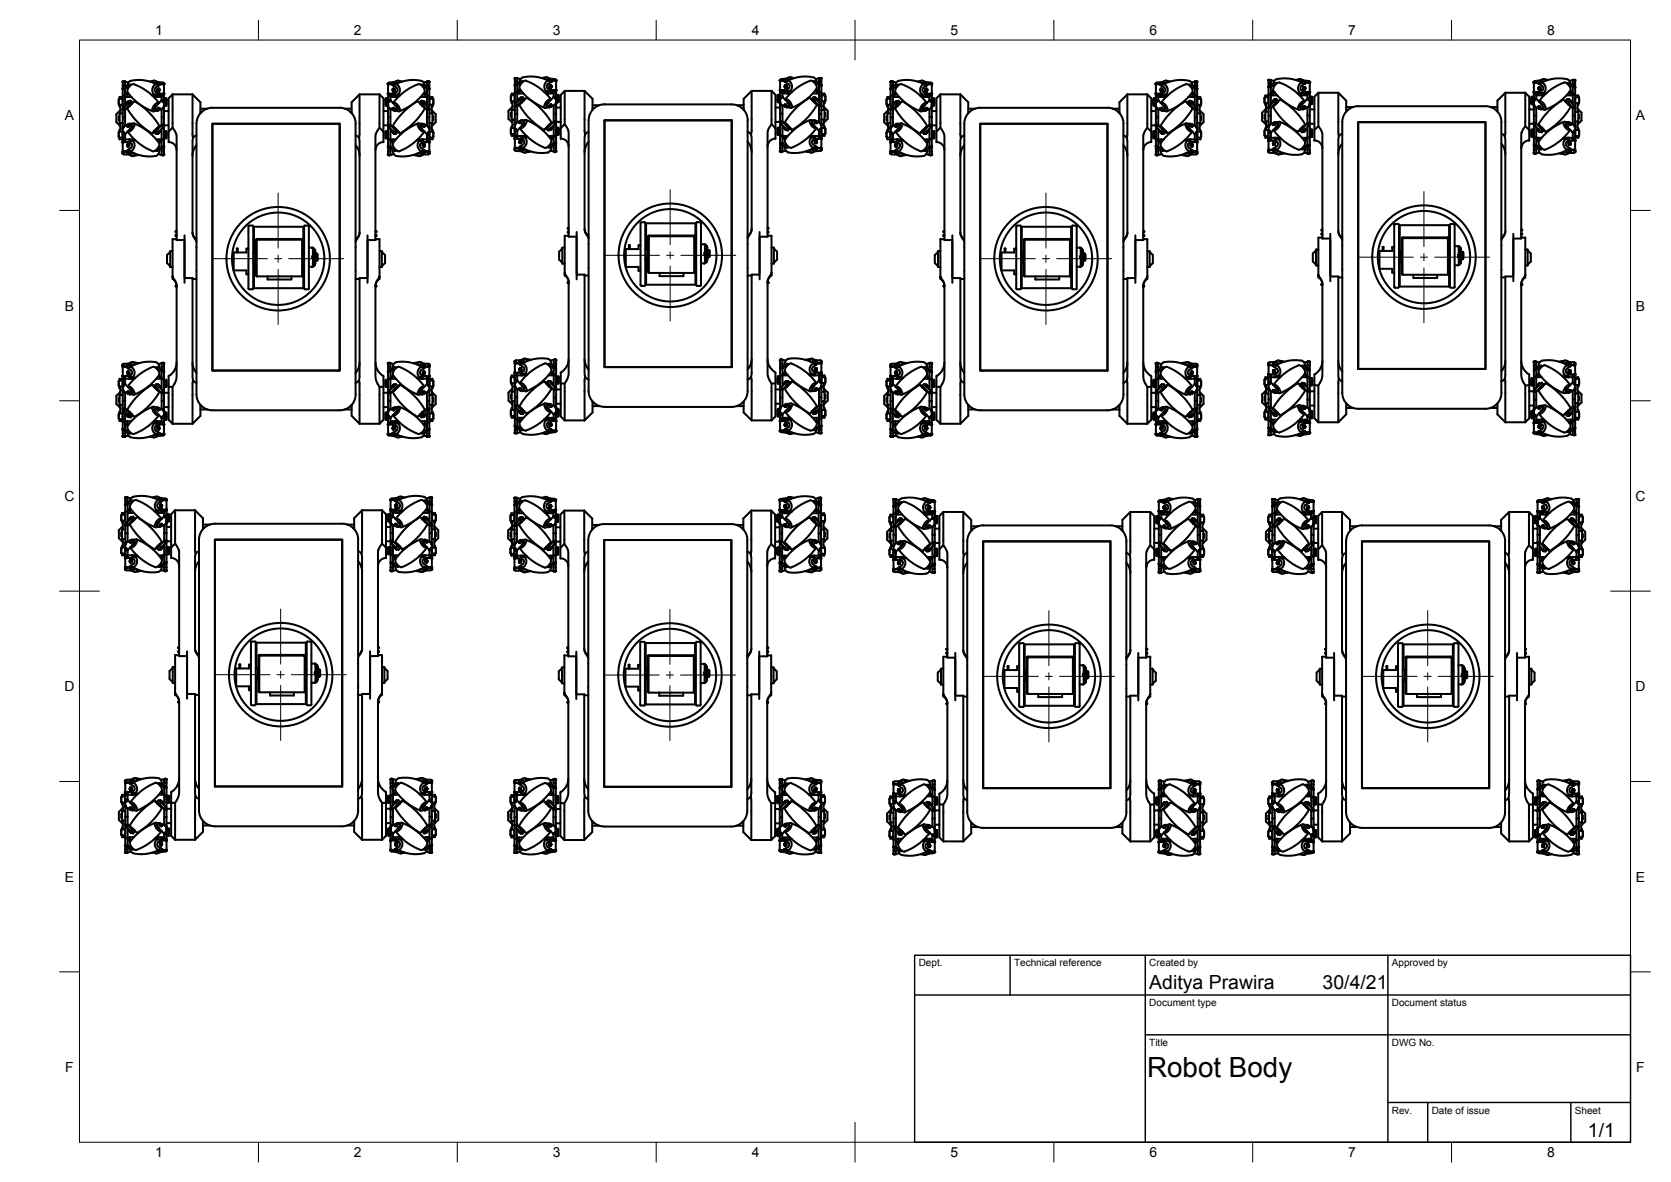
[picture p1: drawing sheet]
<svg xmlns="http://www.w3.org/2000/svg" width="420mm" height="297mm" viewBox="0 0 420 297" stroke-linecap="round" stroke-linejoin="round" font-family="sans-serif">
<defs><g id="words">
<text font-size="7" x="288.4" y="270.6">Robot Body</text>
<g font-size="4.9">
<text x="289" y="248.5">Aditya Prawira</text>
<text x="332.6" y="248.6">30/4/21</text>
<text x="399.3" y="285.8">1/1</text>
</g>
<g font-size="3.5">
<text x="39" y="8.8">1</text>
<text x="89" y="8.8">2</text>
<text x="139" y="8.8">3</text>
<text x="189" y="8.8">4</text>
<text x="239" y="8.8">5</text>
<text x="289" y="8.8">6</text>
<text x="339" y="8.8">7</text>
<text x="389" y="8.8">8</text>
<text x="16.3" y="30.2">A</text>
<text x="411.3" y="30.2">A</text>
<text x="16.3" y="78">B</text>
<text x="411.3" y="78">B</text>
<text x="16.2" y="125.9">C</text>
<text x="411.2" y="125.9">C</text>
<text x="16.2" y="173.7">D</text>
<text x="411.2" y="173.7">D</text>
<text x="16.3" y="221.6">E</text>
<text x="411.3" y="221.6">E</text>
<text x="16.4" y="269.4">F</text>
<text x="411.4" y="269.4">F</text>
<text x="39" y="290.8">1</text>
<text x="89" y="290.8">2</text>
<text x="139" y="290.8">3</text>
<text x="189" y="290.8">4</text>
<text x="239" y="290.8">5</text>
<text x="289" y="290.8">6</text>
<text x="339" y="290.8">7</text>
<text x="389" y="290.8">8</text>
</g>
<g font-size="2.5">
<text x="231" y="242.9">Dept.</text>
<text x="255" y="242.9">Technical reference</text>
<text x="289" y="242.9">Created by</text>
<text x="350" y="242.9">Approved by</text>
<text x="289" y="252.8">Document type</text>
<text x="350" y="252.8">Document status</text>
<text x="289" y="262.9">Title</text>
<text x="350" y="262.9">DWG No.</text>
<text x="350" y="279.9">Rev.</text>
<text x="360" y="279.9">Date of issue</text>
<text x="396" y="279.9">Sheet</text>
</g>
</g></defs>
<!-- layer: Visible -->
<g fill="none" stroke="#000" stroke-width=".51">
<path d="M129.5 19.7v15.1M130 19.6v1.3M130 19.6l-.5 .1M130.1 19.6l.8 .3M131.5 19.5l1.6-.3 1.6 .1 1.8 .4 1.7 .7M131.5 19.4a1.32 1.32 0 0 0-.9 1.2M137.3 19.4l-1 .2M138 19.7l-.7-.3-.4 .4M138.3 20v.2M138.3 20l.4 .1-.1 .4M138.4 20l-.1 .3 .3 .2M138.4 19.9l-.1 .1"/>
<path d="M138.4 20l.3 .1-.1 .3-.2-.1zM138.4 20h.1M138.5 20l.2 .1v.3M196.4 19.9l-.2 .3v2.5M196.4 19.9l1.5-.2 .6 .4M196.4 19.9h.1M197.5 20l-.2 .1v.3M197.6 20h.1M197.6 19.9l.2 .1M197.6 20l-.3 .1v.4M197.6 20l.1 .3-.3 .2M197.7 20h.1"/>
<path d="M197.7 20v.2M198 19.7l.7-.3 .4 .4M198.7 19.4l1 .2M204.5 19.5l-1.6-.3-1.6 .1-1.9 .4-1.6 .7M204.5 19.4a1.32 1.32 0 0 1 .9 1.2M205.9 19.6l-.8 .3M205.9 19.6v1.3M205.9 19.6l.6 .1M206.2 19.6h-.3M206.2 19.6h.1M206.3 19.6l.2 .1M206.5 19.7v14.6"/>
<path d="M326.8 19.9l-1 .2M388.2 19.9l1 .2M394 19.9l-1.6-.2-1.6 .1-2.2 .5-1.3 .6M394.1 19.9a1.32 1.32 0 0 1 .8 1.2M29.8 25.1v1M29.8 33.3v1M29.8 33.3h.1M29.8 26.1h.1M29.8 25.1h.1M29.8 34.3h.1M30.1 34.6v.4h.8M30.1 26.3v.5h.1"/>
<path d="M30.1 29.3h-.3v.9h.3M30.2 32.6h-.1v.5M30.2 27.7l-.9 1v2l.9 1M30.2 26.3v2.2M30.8 33.1v1.5M30.8 33.1h-.9v1.4l.9 .1M30.8 24.8v1.5M30.8 24.8l-.9 .1v1.4h.9M30.8 33.1h.1M30.8 24.8l.1 .1M30.9 35.1l.6 .1-.1 .4M30.9 20.6v15.1"/>
<path d="M30.9 35.7v2.9l.2 .2M30.9 35h2.9M30.9 33.7l.6 .1M30.9 29.5h.6M30.9 31.9h.1M30.9 24.4h-.8v.4M30.9 28.5h-.8v2.4h.1M30.9 30.9h-.7v2.2M30.9 35.7h.1M30.9 34.5l-.1 .1M30.9 26.3h-.1M30.9 35.6v.1"/>
<path d="M31.1 33.3l.4 .4v.1M31.1 21.9l-.2 .4h.6M31.1 27h.1M31.1 27l-.2 .5h.6M31.1 38l.4 .1h-.6M31.1 21.9h.1M31.1 38.7v.1M31.1 31.8l-.2 .4M31.1 31.8h.1M31.1 35.6l-.2 .1M31.1 20.5l-.2 .1M31.1 20.5h.1"/>
<path d="M31.1 38.8l1.4 .1M31.1 35.6h.1M31.1 20.5h.4M31.1 21.9l.4 .4M31.1 27l.4 .4v.1M31.1 35.6l.4 .1M31.5 20.5v1.2M31.5 22.3v4.3M31.5 27.5v4.1M31.5 33.8v1.4M31.5 20.5l-.6 .1M31.5 24.1h-.6"/>
<path d="M31.5 21.3h-.6M31.5 24.4h1.5M31.5 35.6v.1M31.5 20.5h.1M31.5 20.5l.8 .3M31.5 35.7l1.4 .3M31.9 23.5l.3 .3M31.9 25.8l.2 .2M32 31.7l.2 .1M32 31.7l.1 .1M32 38.1l.3 .2v.3l-.3-.1zM32 31.7h.1"/>
<path d="M32 25.9h.1M32 36.3h.4l-.1 .4-.2 .1zM32 38.1h.1M32 38.2h.1M32 38.2l.3 .1-.1 .3-.2-.2zM32 38h.4M32 38l.3 .1M32.1 38h-.1M32.1 38.2l-.1 .2 .3 .2M32.1 36.3l.2 .1-.2 .3zM32.1 31.4l.2-.1-.3 .3zM32.1 36.8h.1"/>
<path d="M32.1 26h.1M32.1 36.7h.1M32.1 23.2l-.6 .8M32.1 25.7h.2M32.1 25.7l-.1 .1M32.1 38.3l.1 .2M32.1 31.8h.1M32.1 31.3l-1 .5M32.2 35.8h.1M32.1 36.8l.1 .1M32.1 31.7h.1M32.1 25.7h.1"/>
<path d="M32.2 36.3h.1M32.2 36.4l-.1 .2M32.2 36.3l-.2 .2 .1 .2M32.2 25.8v.1M32.2 38.6h.1M32.2 31.4l-.1 .2M32.2 31.8h.1M32.2 25.8h.1M32.2 36.9h.1M32.3 36.2h-.1M32.3 38.6h.1M32.3 36.2h.1"/>
<path d="M32.3 38.1h.1M32.3 36.2l.1 .2M32.3 31.2l.4-.1 .5 .3-.3 .7M32.3 31.3l-.3 .3M32.3 31.8h.1M32.3 35.8a.85 .85 0 0 1 1.1-.3 .85 .85 0 0 1 .4 1 1.01 1.01 0 0 1-.4 1.2 1.01 1.01 0 0 1-1.2-.1M32.3 31.2l-.3 .2v.3M32.3 31.2h.1M32.3 31.5l-.2 .2M32.3 31.2l.1 .1M32.3 36.7l-.2 .1M32.3 23.5l-.3 .9"/>
<path d="M32.3 25.5l-.2 .2M32.3 36.7h.2M32.3 25.5l.1 .1M32.4 31.2l-.1 .4-.3 .1M32.4 31.5h.1M32.4 36.7h.1M32.4 25.4l-.5 .4M32.4 25.4l.1 .1M32.4 25.5l.1 .1M32.4 38l-.1 .1M32.4 25.5h.1M32.4 38.6h.1"/>
<path d="M32.4 38v.1M32.4 36.2h.1M32.4 36.2l.1 .2M32.4 25.4v.1M32.4 38l.1 .3M32.4 38v.4M32.4 25.4l-.4 .4M32.4 36.4h.1M32.4 31.3h.1zM32.4 31.3v.2M32.4 36.4v.3M32.4 38.4v.2"/>
<path d="M32.4 35l.4 .4M32.4 38.4h.1M32.4 31.3h.1M32.4 31.6l-.2 .2M32.4 36.8l-.2 .1M32.4 25.6v.1M32.5 31.6h.1M32.5 36.7h.1M32.5 25.6h.1M32.5 38.6h-.2M32.5 38.6h.1M32.5 25.6l.3-.3 .4 .4"/>
<path d="M32.5 25.6l-1.4 1.4M32.5 31.5l-.2 .3M32.5 36.4h.1M32.5 31.4v.2l-.2-.1M32.5 36.4v.3M32.5 38.4v.2M32.5 25.5h.1M32.5 21.7l-1 .5M32.5 38.3l-.1 .1M32.5 38.3h.1M32.6 35.1v.1M32.6 35.2l.3 .2"/>
<path d="M32.6 26.6l-.1-.2-1 1.2M32.7 35.2h-.1M32.7 35.2l.2 .2M32.7 35.2h.1M32.8 35.2v.1M32.8 32.3h.1M32.9 26.1l-.3 .2M32.9 21.4l-.4-.1-1.4 .6M32.9 26l-1.4 1.4M32.9 32.2l-1.4 1.5M32.9 36l.3 .3-.1 .7-1.6 1.1M33 31.2l.7-.2a1.76 1.76 0 0 1-1.6 2l1.4 1.8 1.6 1.4 1.8 1.1 1.5 .7"/>
<path d="M33 35l.3 .3M33 25.9l.1 .2M33 25.9l-.5 .5M33 25.9l.2-.2-.3 .3M33.2 31.9h.1M33.2 31.8l-.4 .5M33.2 31.8l-.5 .5M33.2 31.7h.1M33.2 38.3l-.1 .4-.6 .2M33.3 26l-.7 .7M33.6 21.2l2 .9 1.8 1.1 1.5 1.4 1.1 1.3M33.6 21.1a1.73 1.73 0 0 0-1.4 2.3l2.5 2.5 2 1.3 1.8 .8"/>
<path d="M33.7 31l3.1 1.7 2 1.7 1.2 1.6M33.8 38.5a.68 .68 0 0 1-.5 .7 .68 .68 0 0 1-.7-.3M34 35.3l-1.1 .1M34.9 38.9l-1.6 .3M38.5 23.9l.4 .5M38.7 24.4h1.9M38.7 20.3l-1 .2M38.8 23.9l.4 .5M38.9 23.8l.5 .6M38.9 32.9l.2 .1M38.9 24.1h.1M39 24.1h.1"/>
<path d="M39 24l.2 .4M39.2 22l-.3 .3 .1 .7 2 .7M39.2 23.8l-.9 .1M39.2 26.6l-.3 .4M39.3 35h1.3M39.3 26.6l-.4 .5M39.5 32.4l.6-.7-1.8 1.8 .6-.6M39.5 32.4l.1 .1M39.5 32.4l-.5 .5M39.5 20.6l-.7-.3-.5 .4M39.6 22.8l.3 .2M39.6 33.4h.1"/>
<path d="M39.6 33.5l.1 .1M39.6 22.7l.1 .1M39.6 22.7h.1M39.6 21.3l-2-.8-1.5-.3a8.2 8.2 0 0 0-3.5 .2l-.6 1.1M39.6 21.1h.1M39.6 27.6h.1M39.6 27.4l.1 .3M39.6 27.4h.1M39.6 33.4l.2-.2 .1 .1-.2 .2M39.6 33.4v.1M39.6 20.9l.1 .2M39.6 22.4h.1"/>
<path d="M39.6 22.4v.3M39.6 27.3v.1M39.6 20.9h.1M39.7 22.8l.2 .2M39.7 21.1l.1 .3M39.7 21.1l.2 .3M39.7 22.7v.1M39.7 21.1h.1M39.7 27.7h.1M39.7 33.5v.1M39.7 33.5l-.1-.1 .1 .1M39.7 22.4v.4"/>
<path d="M39.7 23.5l.2 .2M39.7 20.8h.1M39.7 20.8v.3M39.7 22.4h.1M39.7 27.4h.1M39.7 33.5h.1M39.7 23.5l.4 .3M39.8 23.8l-.2-.2 .4 .4M39.8 21.4h.1M39.8 27.2l-.2 .2M39.8 23.8h.1M39.8 20.8l.3 .2-.1 .3"/>
<path d="M39.8 38.7l.8 .2M39.8 20.8v.4l.3 .1M39.8 23.4l.3 .3zM39.8 22.3h.1M39.8 27.1l.3 .1M39.8 27.1l.1 .1M39.8 33.2l.1 .1M39.8 33.2h.1M39.8 27.1h.1M39.9 20.9l.2 .1v.2M39.9 23.7l-.1 .1 .2 .1M39.9 23.7l.2 .2h-.1"/>
<path d="M39.9 23.5h.1M39.9 21.4h.2M39.9 21.3h.1M39.9 23.7h.1M39.9 22.9h.1M39.9 20.9l.2 .1v.3l-.2-.2zM39.9 21.5a.87 .87 0 0 0-1-.2 .87 .87 0 0 0-.6 .9v.4a.86 .86 0 0 0 .4 1.1 .86 .86 0 0 0 1.1-.4M39.9 20.9h.1M39.9 21l.1 .2M39.9 22.4l.2 .1-.2 .3zM39.9 27.4l.2-.1-.3 .3zM39.9 27.2l-.3 .2"/>
<path d="M39.9 27.2l-.2 .5M39.9 22.3l-.2 .1M39.9 22.3h.1M39.9 27.2h.2M39.9 22.3l-.3 .1M39.9 22.5v.2M39.9 33.3h.1M39.9 27.2h.1M40 22.3l.2 .4-.3 .2M40 23.6v.1M40 33.4l.1-.2-.3 .3zM40 22.3l-.3 .3 .2 .4"/>
<path d="M40 22.8h.1M40 23.9h.1M40 27.4l-.1 .2M40 37.7l-.2 .1M40 33h.1M40 33l-.4 .4M40 22.4l.1 .2-.2 .2M40 33l-.2 .2M40 25.9a1.64 1.64 0 0 0-1.6 2l.8-.1M40 22.4h.1M40 36a1.95 1.95 0 0 1-1.5 2M40.1 35l-.1 1 .6-.8"/>
<path d="M40.1 21.4h-.3M40.1 21.3h.1M40.1 23.8h.1M40.1 21.3v.1M40.1 31.7l-2-2.7-2.4-2.3-1.9-1.3-.9 .9-.9 1 .7 1.1 2.2 2.6 3.3 2.5M40.1 27.2h.1M40.1 27.3l-.3 .4M40.1 27.2l-.3 .2v.3M40.1 37.7a1.58 1.58 0 0 1-2 1.6l-2.6-.2-1.8-.6-1.3-.6M40.1 23.7l-.3-.3 .3 .4M40.1 27.2l-.1 .4-.3 .1M40.1 33.1l-.2 .2"/>
<path d="M40.1 33.1l-.1-.1 .1 .1M40.1 33.2l-.4 .4M40.1 23.8l-.1 .2M40.1 33.1v.1M40.1 23.8l.5 .4M40.1 33.1h.1M40.1 33.1l-.4 .4M40.6 31.5l-1.7 1.8 .4 .4 .3-.3M40.6 25.3l-1.5 1.6-.2 .6M40.6 36.9l-1.1 .5M40.6 21.1l-1.4 .9M40.6 23.6v.4"/>
<path d="M40.6 37.4v1.5M40.6 32.4v4.4M40.6 27.4v4M40.6 36.8l.4 .4M40.6 31.4v.1l.4 .4M40.6 25.2v.1l.4 .3M40.6 24l.6 .1M40.6 25.2h.6M40.6 29.4l.6 .1M40.6 31.4h.6M40.6 35h.6M40.6 36.8h.6l-.2 .4"/>
<path d="M40.6 23.6h.1M40.6 24v1.2M40.6 23.6h.3M41 37.2h.1M41 31.9h.1M41 25.6h.1M41 20.8l-1.5-.2-.6 .3M41 20.8h.1M41 23.6v.1M41 20.8l.2 .2v2.5M41 37.2l-1.5 .8-.4-.2M41 25.5h.1"/>
<path d="M41.1 25.5h.1M41.1 27.2h.1M41.2 25.4h.1M41.2 31.4l-.1 .5-1.1 1.1M41.2 26.8v12.1M41.2 23.5v3.3M41.2 38.9h-.6M41.2 21.1h-.6l.4 .1M41.2 23.6h-.1M41.2 38h-.6M41.2 26.8l-.2 .4-1.5 .7-.6-.3M41.2 23.5l-.2 .2"/>
<path d="M41.2 31.5h1.2M41.2 27.9h1.2M41.2 26.4l.1 .1M41.2 34.6l.1 .1M41.3 24.7v.5M41.3 33.4h.5v.9h-.5zM41.3 34.3v.4M41.3 24.7h.5M41.3 26.5h.5M41.3 34.7h.5M41.3 24.7l-.1 .1M41.3 32.9l-.1 .2"/>
<path d="M41.8 26h-.5v.5M41.8 26v.5M41.8 25.2h-.5v.8M41.8 25.2v.8M41.8 24.7v.5M41.8 24.7v1.8M41.8 32.9h-.5v.5M41.8 32.9v.5M41.8 34.3v.4M41.8 32.9v1.8M41.8 33.3v1M41.8 25.1v1"/>
<path d="M43.4 23.7v8.4M43.4 23.7l-1 1v11a2.13 2.13 0 0 1 2 1.6M43.4 32.1l.7 1.1 .3 1.1v26h2M43.4 32.1l-1 1M43.4 23.7h5M44.3 37.3l.1 .4M48.4 23.7l.1 11-.1 24 1 2M48.4 23.7l2 2v2.8M49.4 36.5l-.8 1.3-.2 1.3M49.4 34l-.9 .7M50.4 28.2h.3M50.4 27.3h1.7"/>
<path d="M53.4 31.1h32v62h-32zM86.7 27.3h1.7M88.1 28.2h.3M89.4 31.1v68M89.4 36.5l.8 1.3 .2 1.3M89.4 34l.9 .7M89.4 31.1a4 4 0 0 0-4-4h-32a4 4 0 0 0-4 4v68M90.4 23.7l-.1 11 .1 24-1 2M90.4 23.7l-2 2v2.8M90.4 23.7h5M95.4 23.7v8.4l-.7 1.1-.3 1.1v26h-2M95.4 23.7l1 1v8.4"/>
<path d="M95.4 32.1l1 1M96.4 33.1v2.6a2.12 2.12 0 0 0-2 2M96.4 31.5h1.2M96.4 27.9h1.2M97 33.3v1M97 25.1v1M97 24.7v.5M97 24.7v1.8M97 33.4h.5v.9h-.5zM97 34.3v.4M97 32.9v1.8M97 24.7h.5"/>
<path d="M97 26.5h.5M97 34.7h.5M97.5 26h-.5v.5M97.5 26v.5M97.5 25.2h-.5v.8M97.5 25.2v.8M97.5 24.7v.5M97.5 32.9h-.5v.5M97.5 32.9v.5M97.5 34.3v.4M97.5 24.7l.1 .1M97.5 32.9l.1 .2"/>
<path d="M97.6 31.4l.1 .5 1.1 1.1M97.6 26.8v.4M97.6 23.5v3.3M97.6 27.2v11.7M97.6 21.1h.6l-.4 .1M97.6 23.6h.1M97.6 31.4h.6M97.6 35h.6M97.6 38.9h.6M97.6 38h.6M97.6 26.8l.2 .4 1.5 .7 .6-.3M97.6 23.5l.3 .2"/>
<path d="M97.6 38.9l.2 .1M97.6 26.4l-.1 .1M97.6 34.6l-.1 .1M97.6 25.4h.1M97.7 27.2h-.1M97.8 25.5h.1M97.8 23.6l.1 .1M97.8 20.8l-.2 .2v2.5M97.8 37.2l1.5 .8 .4-.2M97.8 20.8l1.5-.2 .6 .3M97.8 20.8h.1M97.9 25.6h.1"/>
<path d="M97.9 25.6h-.1M98 23.6h.2M98.2 36.8l-.4 .4M98.2 23.6v.4M98.2 27.4v4M98.2 32.4v4.4M98.2 37.4v1.5M98.2 38.9l-.3 .1M98.2 35.2l.6 .8M98.2 31.4v.1l-.4 .4M98.2 25.2v.1l-.3 .3M98.2 25.2h-.6"/>
<path d="M98.2 24l-.6 .1M98.2 29.4l-.6 .1M98.2 36.8h-.6l.2 .4M98.2 23.6h.1M98.2 24v1.2M98.2 35h1.3M98.2 24.4h1.9M98.2 31.5l1.8 1.8-.5 .4-.2-.3M98.2 25.3l1.6 1.6 .1 .6M98.2 36.9l1.1 .5M98.2 21.1l1.5 .9M98.7 33.1l.4 .4"/>
<path d="M98.7 27.2h.2M98.7 27.2h.1M98.7 27.2v.3l.3 .2M98.7 33.1l.2 .2M98.7 33.2l.4 .4M98.7 23.8l.1 .2M98.7 23.8l-.5 .4M98.7 33.1v.1M98.7 33.2l.3 .3zM98.7 33.1h.1M98.7 21.3v.1M98.7 31.7l2-2.7 2.4-2.3 1.9-1.3 .9 .9 .9 1-.7 1.1-2.2 2.6-3.3 2.5"/>
<path d="M98.7 23.7l.3-.3-.3 .4M98.7 37.7a1.58 1.58 0 0 0 2 1.6l2.7-.2 1.7-.6 1.3-.6M98.7 22.5l.2-.1v.4zM98.7 27.3l.3 .3zM98.7 27.2l.3 .2 .1 .3M98.7 27.3l.3 .4M98.7 22.4l.4 .2-.2 .3-.2-.2zM98.7 21.4h.4M98.7 23.8h.1M98.7 21.3h.1M98.8 35v.9M98.8 22.4h.1"/>
<path d="M98.8 33l.2 .2M98.8 33h.1M98.8 33l-.1 .1M98.8 23.5l.2-.1-.3 .3zM98.8 27.4l.2 .2M98.8 37.7l.2 .1M98.8 22.4l-.1 .2 .2 .2M98.8 20.9l.2 .2-.2 .2zM98.8 33l.5 .4M98.8 23.6v.1M98.9 23.9h-.1M98.9 22.8h.1"/>
<path d="M98.9 22.9l.1 .1M98.9 22.3h-.1M98.9 22.5v.2M98.9 23.9l-.1 .1M98.9 27.2h.1M98.9 33.3h.1M98.9 27.2l.2 .2M98.9 22.3l.2 .1M98.9 22.3h.1M98.9 21l-.1 .2M99 23.7l.1 .1-.3 .1M99 23.7l-.3 .2h.1"/>
<path d="M99 23.5h-.1M99 21.4h-.3M99 21.4h.1M99 20.9h.1M99 21.5a.87 .87 0 0 1 1-.2 .87 .87 0 0 1 .5 .9l.1 .4a.86 .86 0 0 1-.5 1.1 .86 .86 0 0 1-1.1-.4M99 22.9h-.1M99 23.7h.1M99 21.3h.1M99 27.1l-.3 .1M99 33.2l.1 .3M99 27.1l-.1 .1M99 20.9l-.2 .1v.2"/>
<path d="M99 27.1h.1M99 33.2h.1M99 27.1l.2 .3M99 33.2l.2 .2M99 22.3l.2 .1M99 22.3h-.1M99 22.3h.1M99 38.7l-.8 .2M99 20.8l-.3 .2 .1 .3M99.1 27.7h.1M99.1 23.8l.1-.2-.3 .3M99.1 23.8h.1"/>
<path d="M99.1 21.4h.1M99.1 27.2l.1 .2M99.1 27.7h-.1M99.1 23.5l-.4 .3M99.1 20.8h.1M99.1 33.5h.1M99.1 27.4v.3M99.1 33.5v.1M99.1 22.4l.2 .3M99.1 22.4v.4M99.1 23.5l-.1 .2M99.1 20.8v.3"/>
<path d="M99.1 20.8v.4l-.3 .1M99.1 20.8l.1 .1M99.1 27.4h.1M99.1 22.4h.1M99.1 21.1h.1M99.1 22.8l-.1 .2M99.1 21.1v.3M99.1 21.1l-.1 .3M99.1 21.1h.2M99.2 22.7l-.1 .1M99.2 20.9h.1M99.2 33.4h.1"/>
<path d="M99.2 27.4l.1 .2M99.2 33.4l.1 .1M99.2 20.9l.1 .2M99.2 27.4h-.1M99.2 27.4h.1M99.2 33.4l-.1 .1M99.2 22.4h-.1M99.2 27.3v.1M99.2 22.4h.1M99.2 27.6h.1M99.2 21.1h.1M99.3 22.8l-.3 .2"/>
<path d="M99.3 27.6l-.2 .1M99.3 33.5l-.2 .1M99.3 22.7l-.2 .1M99.3 22.7h.1M99.3 32.3l-.6-.6 1.8 1.8-.5-.5M99.3 32.3l.1 .1M99.3 32.3h.1M99.4 32.4l-.2 .1M99.4 20.6l.7-.3 .4 .4M99.4 32.4l.5 .5M99.5 26.6l.4 .5M99.5 26.6l.4 .4"/>
<path d="M99.6 26.6h.1M99.6 23.8l.9 .1M99.7 22l.2 .3-.1 .7-1.9 .7M99.8 24h.1M99.8 24.1h.1M99.8 24l-.2 .4M99.9 24l-.3 .4M99.9 32.9l.1 .1M99.9 32.9l-.2 .1M99.9 24.1h-.1M99.9 23.8l-.5 .6M100 23.9l-.2 .1"/>
<path d="M100.1 20.3l1 .2M100.3 23.9l-.3 .5M103.9 38.9l1.6 .3M104.8 35.3l1.1 .1M105 38.5a.68 .68 0 0 0 .5 .7 .68 .68 0 0 0 .8-.3M105.2 31l-3.2 1.7-1.9 1.7-1.3 1.6M105.2 21.2l-2 .9-1.7 1.1-1.6 1.4-1.1 1.3a1.64 1.64 0 0 1 1.6 2l-.8-.1M105.2 21.1a1.86 1.86 0 0 1 1.5 2.1l-1.2 1.5-1.4 1.2-1.9 1.3-1.8 .8M105.6 26l.7 .7M105.6 38.3l.2 .4M105.6 31.7h.1M105.7 31.9h.1"/>
<path d="M105.7 38.7l.6 .2M105.8 24.4h1.6M105.8 25.9l.5 .5M105.9 35l-.3 .3M105.9 31.2l-.8-.2a1.76 1.76 0 0 0 1.6 2l-1.4 1.8-1.6 1.4a10.7 10.7 0 0 1-3.6 1.8l-.6-.4-.6-.7-.1-.9M105.9 26l-.3-.3 .2 .2-.1 .2M105.9 36l-.3 .3 .1 .7 1.6 1.1M105.9 21.4l.4-.1 1.4 .6-.3 .4M105.9 26l1.4 1.4M105.9 32.2l1.4 1.5M105.9 20.3l-1.6-.2-1.6 .1-1.5 .3-2 .8M106 20.3a1.32 1.32 0 0 1 .8 1.2"/>
<path d="M106 26.1l.2 .2M106 32.3h.1M106 35.2v.1M106.1 32.3l-.4-.5 .4 .5M106.1 35.2h.1M106.2 26.6l.1-.2 1.1 1.2M106.2 35.2l-.3 .2 .3-.2M106.2 35.1l.1 .1M106.3 31.4v.2M106.3 36.4v.3M106.3 38.4v.2M106.3 25.5h.1"/>
<path d="M106.3 21.7l1 .5M106.3 38.3l.1 .1M106.3 38.3h.1M106.3 36.4h.1M106.3 31.5l.2 .3M106.3 25.6l-.3-.3-.4 .4M106.3 25.6h.1M106.3 25.6l1.4 1.4M106.3 38.6h.3M106.3 36.7h.2M106.4 38.6h.1M106.4 25.6h.1"/>
<path d="M106.4 31.6l.3 .1M106.4 36.8h.3M106.4 25.6v.1M106.4 36.7h.1M106.4 31.6h.1M106.4 31.3h-.1M106.4 31.3l-.1 .3M106.4 36.4v.3M106.4 38.4v.2M106.4 31.3l-.1 .1M106.4 36.4h-.1M106.4 35l-.4 .4"/>
<path d="M106.4 38.4h.1M106.4 36.4h.1M106.4 36.2l-.1 .2M106.4 38l-.1 .3M106.4 25.4l.4 .4M106.4 25.4l.5 .4M106.4 25.5h-.1M106.4 25.4h.1M106.4 38h.4l-.2 .1M106.4 38l.2 .1M106.5 36.2h-.1M106.5 38l-.1 .1"/>
<path d="M106.5 38.6h.1M106.5 25.5h.1M106.5 31.5l.2 .2M106.5 31.2l-.1 .1M106.5 36.7l.2 .1M106.5 23.5l.2 .4 .1 .5M106.5 25.5l.2 .2M106.5 31.5l-.1 .1M106.5 25.5l-.2 .1M106.5 36.3h.3v.5l-.3-.1zM106.5 36.7h.1M106.5 31.5h.1"/>
<path d="M106.5 31.2v.4l.3 .1M106.5 31.2l.3 .2v.3M106.5 31.8h.1M106.5 35.8a.85 .85 0 0 0-1.1-.3 .85 .85 0 0 0-.4 1 1.01 1.01 0 0 0 .4 1.2 1.01 1.01 0 0 0 1.2-.1M106.5 36.2l-.1 .2M106.5 31.2l-.4-.1-.5 .3 .3 .7M106.5 38.1l-.1 .3M106.5 31.3l.3 .3M106.5 36.4l.3-.1-.1 .4zM106.6 36.2h-.2M106.6 31.3l.2 .3zM106.6 36.2h.1"/>
<path d="M106.6 38.1h.1M106.6 31.4l.1 .2M106.6 36.9h.1M106.6 25.8h.1M106.6 31.8h.1M106.6 38.6h.1M106.6 36.4l.1 .2M106.6 36.3l.2 .2-.1 .2M106.6 35.8h.1M106.7 35.8h-.1M106.7 38.2l.1 .2-.2 .2zM106.7 36.3h.1"/>
<path d="M106.7 35.8h.1M106.7 25.7h-.2M106.7 25.7h.1M106.7 31.7h.1M106.7 26h.1M106.7 25.7l-.1 .2M106.7 25.7l.1 .1M106.7 38.3l-.1 .2M106.7 31.3l1 .5M106.7 36.8h.1M106.7 23.2l.7 .8M106.8 36.7h.1"/>
<path d="M106.8 38.1v.3l-.3 .2M106.8 38.1l-.3 .2v.3M106.8 38.2v.2l-.2 .2M106.8 38h.1M106.8 38.1h.1M106.8 38.2h.1M106.8 31.7l-.2 .1h.1M106.8 31.7l-.1 .1M106.8 31.7h.1M106.9 25.9h.1M106.9 31.7h.1M106.9 25.8l-.2 .2"/>
<path d="M107 23.5l-.3 .3M107.3 35.7l-1.4 .3M107.3 20.5l-.8 .3M107.4 33.8v1.4M107.4 27.5v4.1M107.4 22.3v4.3M107.4 20.5v1.2M107.4 20.5l.5 .1M107.4 24.1h.5M107.4 21.3h.5M107.4 35.6l-.1 .1M107.7 35.6h.1"/>
<path d="M107.7 20.5h-.3M107.7 35.6l-.4 .1M107.7 20.5h.1M107.7 35.6l.2 .1M107.7 20.5l.2 .1M107.7 27l-.4 .4 .1 .1M107.7 27l.2 .5h-.5M107.7 33.3l-.4 .4 .1 .1M107.7 38l-.4 .1h.6M107.7 38.7l-1.4 .2M107.7 31.8l.2 .4M107.7 33.3h.1"/>
<path d="M107.7 31.8h.1M107.7 21.9l.2 .4h-.5M107.8 31.9h.1M107.9 35.6v.1M107.9 35.1l-.5 .1v.4M107.9 35.1v3.5l-.2 .2M107.9 20.6v14.5M107.9 33.7l-.5 .1M107.9 35h-2.9M107.9 29.5h-.5M107.9 31.9h.1M107.9 24.4h.9v.4"/>
<path d="M107.9 28.5h.9v2.4h-.9M107.9 34.5l.1 .1M107.9 26.3h.1M107.9 35.7h.1M108 33.1v1.5M108 33.1h.9v1.4l-.9 .1M108 24.8v1.5M108 24.8l.9 .1v1.4h-.9M108 33.1h-.1M108 24.8l-.1 .1M108.6 32.6h.2v.5M108.6 27.7l1 1v2l-1 1"/>
<path d="M108.6 26.3v2.2M108.6 30.9v2.2M108.8 34.6v.4h-.9M108.8 26.3v.5h-.2M108.8 29.3h.2v.9h-.2M108.9 33.3h.1M108.9 26.1h.1M108.9 25.1h.1M108.9 34.3h.1M109 25.1v1M109 33.3v1M128.5 24.2v1"/>
<path d="M128.5 32.5v1M128.7 33.7v.4h1.3M128.7 25.5v.4h.1M128.7 28.4h-.3v.9h.3M128.8 31.8h-.1v.4M128.8 26.8l-1 1v2.1l1 .9M128.8 25.5v2.2M129.4 32.2v1.5M129.4 32.2l-.9 .1v1.3l.9 .1M129.4 24v1.5M129.4 24h-.9v1.4l.9 .1M129.4 32.2h.1"/>
<path d="M129.4 24h.1M129.5 34.3h.5v.5M129.5 34.8v2.9l.2 .2M129.5 34.1h.1M129.5 32.9h.5M129.5 28.6h.5M129.5 31l.1 .1M129.5 23.5h-.8v.5M129.5 27.7h-.8v2.3h.1M129.5 30h-.7v2.2M129.5 25.4l-.1 .1M129.5 33.7h-.1"/>
<path d="M129.5 34.8h.1M129.7 31h.1M129.7 26.1l-.2 .6h.5M129.7 37.9h.1M129.7 21l-.2 .4h.5M129.7 32.5h.1M129.7 26.1l.4 .4-.1 .2M129.7 34.8h.4M129.7 32.4l.4 .4-.1 .1M129.7 37.1l.4 .1h-.6M129.7 30.9l-.2 .5M129.7 34.7l-.2 .1"/>
<path d="M129.7 37.9l1.4 .1M130 21.4v4.3M130 26.7v4.1M130 32.9v1.4M130 23.2h-.5M130 20.4l-.5 .1M130 34.2h2.4M130 23.5h1.6M130 34.7l.1 .1M130.1 34.8l1.6 .4 .1 .7-.3 .4M130.5 22.6l.2 .3M130.5 24.9l.2 .2"/>
<path d="M130.6 30.9l.2 .1zM130.6 30.8h.1M130.6 30.8v.1M130.6 25h.1M130.6 37.3v.3l.3 .1M130.6 37.3h.1M130.6 37.3l.3 .1-.1 .3-.2-.1zM130.6 37.2h.4M130.6 37.2h.3M130.6 37.2h.1M130.7 37.3l-.1 .3 .2 .1M130.7 37.2l.2 .2v.3"/>
<path d="M130.7 35.4l.2 .1-.2 .3zM130.7 30.5l.2-.1-.3 .3zM130.7 25.1h.1M130.7 35.8h.1M130.7 22.4l-.7 .7M130.7 30.4l-1 .5M130.7 37.4l.1 .2M130.7 35.8l-.1-.2 .2-.2 .2 .3-.3 .2M130.7 36h.1M130.7 30.9l.1 .1M130.7 24.8l.1 .1M130.7 30.9h.1"/>
<path d="M130.7 24.8h.1M130.7 34.9l.1 .1M130.7 34.9h.1M130.8 35.4h.1M130.8 34.9v.1M130.8 35.5l-.1 .3M130.8 24.9v.1M130.8 24.9l-.2 .1M130.8 37.7h.1M130.8 30.5l-.1 .2M130.8 35.4l-.3 .2 .2 .3M130.8 31h.1"/>
<path d="M130.8 24.9h.1M130.8 36h.1M130.9 35.3l-.1 .1M130.9 37.8h.1M130.9 35.3h.1M130.9 37.2h.1M130.9 35.3l.1 .2M130.9 30.3l.4-.1 .5 .3M130.9 37.2l.1 .3M130.9 30.4l-.3 .4M130.9 30.9h.1M130.9 35a.85 .85 0 0 1 1.1-.4 .85 .85 0 0 1 .4 1.1 1.01 1.01 0 0 1-.4 1.1 1.01 1.01 0 0 1-1.2 0"/>
<path d="M130.9 30.4l-.3 .1v.3M130.9 24.9h-.1M130.9 30.4h.1M130.9 30.7l-.2 .2M130.9 22.7l-.3 .8M130.9 24.6l-.2 .2M130.9 24.6l.2 .1M131 30.4l-.1 .3-.3 .1M131 30.6l-.1 .1M131 35.8l-.1 .1M131 30.7h.1M131 24.6h-.1"/>
<path d="M131 37.7v.1M131 35.3h.1M131 35.3l.1 .2M131 37.2l.1 .3M131 37.2h-.1M131 24.5l-.4 .4M131 24.5v.1M131 35.5h.1M131 30.4v.3M131 30.4l.1 .1-.1-.1M131 35.5v.3M131 37.5v.3"/>
<path d="M131 35.5l.1 .1M131 34.2l.4 .4M131 37.5h.1M131 30.4h.1M131 30.7l-.2 .3M131 35.9l-.3 .1M131 24.7v.1M131.1 30.7h.1M131.1 35.9h.1M131.1 35.9l-.4 .1M131.1 24.7h.1M131.1 37.7l-.1 .1"/>
<path d="M131.1 37.7h.1M131.1 30.7l-.2 .2M131.1 24.7l.3-.3 .4 .4M131.1 25.6l.1 .1M131.1 24.7l-1.4 1.4M131.1 35.5v.1M131.1 30.5v.2M131.1 35.6v.3M131.1 24.6l-.2-.1-.4 .4M131.1 37.5v.2M131.1 24.6v.1M131.1 20.9l-1 .4"/>
<path d="M131.1 37.5h-.1M131.1 37.5h.1M131.1 30.5h.1M131.2 34.2l-.1 .1M131.2 34.3l.3 .2zM131.3 34.3v.1M131.4 34.4h.1M131.4 31.4v.1M131.5 25.2l-.3 .2M131.5 20.5l-.4-.1-1.4 .6 .3 .4M131.5 31.3l-1.4 1.5M131.5 36.3l-1.4 .9"/>
<path d="M131.6 34.2l.3 .3M131.6 25.1l.2-.3-1.7 1.7M131.6 37.8l-.5 .2M131.7 25.2l-.2-.1-1.5 1.6M131.7 31l.1 .1M131.7 31l-.3 .4M131.8 30.9l-.5 .6M131.8 30.5l-.3 .8M131.8 30.8h.1M131.8 37.4l-.1 .4M131.8 25.1l-.7 .7M132.2 20.3l2 .9 1.8 1.1 1.5 1.4 1.1 1.3a1.64 1.64 0 0 0-1.6 2.1l.8-.2"/>
<path d="M132.2 20.3a1.67 1.67 0 0 0-1.4 2.2l2.5 2.5 2 1.3 1.8 .8M132.2 30.1l2.9 1.6 2.8 2.4a1.55 1.55 0 0 1 .3 2.3 1.66 1.66 0 0 1-2.5 .1l-2.6-1.7-2.4-2.6a1.72 1.72 0 0 0 1.6-2l-.7 .2M132.4 37.7a.68 .68 0 0 1-.5 .7 .68 .68 0 0 1-.7-.4M132.6 34.4l-1.1 .1M133.5 38.1l-1.6 .3M136.9 23.1h-.1M137.1 23l.3 .5M137.3 23.5h1.9M137.4 23.1h.2l.2 .4-.2-.4M137.4 32.1l.3 .1M137.4 32.1h.1M137.5 32.4l.3 .4 .4-.2"/>
<path d="M137.5 20.1l.5-.4 1.8 .3v2.7M137.5 23l.3 .3M137.5 23.2h.1M137.6 23.3h.1M137.8 23.3l.2 .2M137.8 22.3l1.8 .5M137.8 32.1l-.3 .3M137.8 21.1l-.3 .6 .3 .6M137.8 25.9l-.3 .5v.3M137.8 22.9l-1 .2M137.8 25.8h.1M137.9 34.2h1.3"/>
<path d="M137.9 25.8l-.4 .4M137.9 25.7l-.4 .6M138 31.5l.2 .2M138.1 31.5l-.6 .5 .6-.5M138.1 31.4l-.1 .1M138.1 31.4l.6-.6-1.8 1.8 .5-.5M138.2 32.5h.1M138.2 32.6h.1M138.2 21.9l.3 .2M138.2 20.3l.1 .2M138.2 32.5v.1M138.2 26.7l.1 .1"/>
<path d="M138.2 21.9h.1M138.2 26.5h.1M138.2 20.3h.1M138.2 26.7h.1M138.2 26.5v.2M138.2 21.6v.3M138.2 20v.3M138.2 21.5l.1 .1M138.2 21.5h.1M138.2 20h.1M138.3 26.8h.1M138.3 20.2l.2 .3"/>
<path d="M138.3 20.2l-.1 .1M138.3 21.9h.1M138.3 32.7h.1M138.3 20.2h.1M138.3 26.6v.2M138.3 32.6l-.1-.1 .1 .1M138.3 21.6l-.1 .3M138.3 22.6l.2 .2M138.3 22.6l.4 .3M138.3 21.5v.1M138.3 26.6h.1M138.3 32.6h.1"/>
<path d="M138.3 26.3l-.1 .2M138.3 22.9l-.1-.2 .3 .4M138.3 22.9l.3 .2M138.3 22.9l.2-.1-.2 .1M138.3 20.5v.1M138.4 20.5h.1M138.4 22.9h.1M138.4 37.9l.8 .2M138.4 22.5l.3 .3zM138.4 26.3l-.2 .2 .1 .1M138.4 32.3l-.2 .2M138.4 21.4l-.2 .1"/>
<path d="M138.4 21.4h.1M138.4 26.3h.1M138.4 32.3l.1 .1M138.4 26.3h.3M138.4 22.6l.1 .1M138.4 32.3h.1M138.4 20.7a.87 .87 0 0 0-1-.3 .87 .87 0 0 0-.5 .9v.4a.86 .86 0 0 0 .4 1.1 .86 .86 0 0 0 1.1-.3M138.5 22.8l.2 .1M138.5 20.5h.2M138.5 20.1l.1 .2M138.5 21.6h.2l-.2 .4zM138.5 20.5h.1"/>
<path d="M138.5 22.8h.1M138.5 22.1h.1M138.5 26.5l.2-.1-.3 .4zM138.5 26.3h.2M138.5 26.3l-.2 .3M138.5 32.4l-.2 .2M138.5 21.4l.2 .4-.2 .2M138.5 22v.1M138.5 21.4l-.2 .2M138.5 21.4h.1M138.5 21.6v.3M138.5 23.1h.1"/>
<path d="M138.5 32.5l.2-.1-.3 .3zM138.5 32.4h.1M138.5 26.3h.1M138.5 21.5l-.2 .2 .2 .3M138.5 22h.1M138.6 23.1l.1-.1-.1 .1M138.6 32.1h.1M138.6 23.1h.1M138.6 26.5l-.1 .2M138.6 36.9h-.2M138.6 32.1l-.4 .4M138.6 32.1l-.2 .2"/>
<path d="M138.6 21.5h.1M138.6 34.2v.9l.6-.7M138.7 20.4h.1M138.7 20.5l-.4 .1M138.7 36.8a1.8 1.8 0 0 1-2.2 1.6l-2.9-.3-2.6-1.1M138.7 23h.1M138.7 20.5h.1M138.7 30.8l-1.4-2-1.1-1.3-2.6-2.2-1.2-.7-.9 .9-.9 .9 .9 1.4 2 2.3 1.7 1.5 1.6 1.1M138.7 26.4l-.3 .4M138.7 22.8l-.3-.3 .3 .5M138.7 26.3v.1M138.7 26.4l-.3 .1-.1 .3"/>
<path d="M138.7 26.4l-.1 .3-.3 .1M138.7 32.2l-.2 .2M138.7 32.2l-.1-.1 .1 .1M138.7 32.2v.1M138.7 23l.5 .4M138.7 32.3h.1M138.7 32.3l-.4 .4M138.7 26.3h.1M138.7 32.2h.1M139.2 36.1l-1.1 .5M139.2 30.7l-1.4 1.4M139.2 24.4l-1.4 1.5"/>
<path d="M139.2 20.2l-1.4 .9M139.2 35.9l.4 .5M139.2 22.8v.4M139.2 36.5v1.6M139.2 31.5v4.4M139.2 26.5v4M139.2 30.5v.2l.4 .4M139.2 24.3v.1l.4 .3M139.2 23.2h.6M139.2 24.3h.6M139.2 28.6h.6M139.2 30.5h.6"/>
<path d="M139.2 22.7v.1M139.2 23.2v1.1M139.2 22.8h.2M139.6 24.7v.1M139.6 24.7h.1M139.6 22.7v.1M139.6 36.4l-1.5 .7-.4-.2M139.6 24.6h.1M139.7 24.6h.1M139.7 26.3h.1M139.8 24.5h.1M139.8 26v12"/>
<path d="M139.8 22.7v3.3M139.8 38l-.6 .1M139.8 20.3l-.6-.1 .4 .2M139.8 22.7l-.1 .1M139.8 34.1h-.6M139.8 35.9h-.6M139.8 37.1l-.6 .1M139.8 26l-.2 .4-1.5 .6-.6-.3M139.8 22.7l-.2 .1M139.8 35.9l-.2 .5M139.8 35.9h.1M139.8 27h1.2"/>
<path d="M139.8 25.5l.1 .1M139.8 33.7l.1 .1M139.9 23.8v.5M139.9 32.5h.5v.9h-.5zM139.9 33.4v.4M139.9 25.6h.5M139.9 33.8h.5M139.9 23.8h.5M139.9 23.8l-.1 .2M139.9 32.1l-.1 .1M140.4 25.2h-.5v.4M140.4 25.2v.4"/>
<path d="M140.4 24.3h-.5v.9M140.4 24.3v.9M140.4 23.8v.5M140.4 23.8v1.8M140.4 32.1h-.5v.4M140.4 32.1v.4M140.4 33.4v.4M140.4 32.1v1.7M140.4 32.5v1M140.4 24.2v1M141 30.6h-1.2l-.1 .5-1.1 1M142 22.8l-1 1v11a2.05 2.05 0 0 1 2 2"/>
<path d="M142 22.8v8.4M142 31.2l.7 1.1 .3 1.1v26.1h2M142 31.2l-1 1M142 22.8h5M147 22.8v10.2l.1 .8-.1 .9v22.9l.2 .9 .8 1.4M147 22.8l2 2v2.8M148 30.2v67a4.3 4.3 0 0 0 4 5M148 35.6l-.8 1.4-.2 1.3M148 33.2l-.5 .1-.4 .5M148 30.2a4 4 0 0 1 4-4h32a4 4 0 0 1 4 4M149 26.4h1.7M149 27.3h.3"/>
<path d="M152 30.2h32v62.1h-32zM185.3 26.4h1.7M186.7 27.3h.3M188 30.2v67a4.3 4.3 0 0 1-4 5.1h-32M188 35.6l.8 1.4 .2 1.3M188 33.2l.4 .1 .4 .5M189 22.8v10.2l-.2 .8 .2 .9v22.9l-.2 .9-.8 1.4M189 22.8l-2 2v2.8M189 22.8h5M194 22.8v8.4l-.7 1.1-.3 1.1v26.1h-2M194 22.8l1 1v8.4M194 31.2l1 1"/>
<path d="M195 30.6h1.2l.1 .5 1.1 1M195 32.2v2.6a2.08 2.08 0 0 0-2 2M195 27h1.2M195.6 32.5v1M195.6 24.2v1M195.6 23.8v.5M195.6 23.8v1.8M195.6 32.5h.5v.9h-.5zM195.6 33.4v.4M195.6 32.1v1.7M195.6 25.6h.5M195.6 33.8h.5"/>
<path d="M195.6 23.8h.5M196.1 25.2h-.5v.4M196.1 25.2v.4M196.1 24.3h-.5v.9M196.1 24.3v.9M196.1 23.8v.5M196.1 32.1h-.5v.4M196.1 32.1v.4M196.1 33.4v.4M196.1 23.8l.1 .2M196.1 32.1l.1 .1M196.2 22.7v3.6"/>
<path d="M196.2 26.3v11.7M196.2 38l.5 .1M196.2 20.3l.6-.1-.4 .2M196.2 22.7l.1 .1M196.2 35.9h.5M196.2 34.1h.5M196.2 37.1l.5 .1M196.2 26l.2 .4 1.5 .6 .6-.3M196.2 22.7l.2 .1M196.2 35.9l.2 .5M196.2 35.9h.1M196.2 25.5l-.1 .1"/>
<path d="M196.2 33.7l-.1 .1M196.2 24.5h.1M196.3 26.3h-.1M196.3 24.6h.1M196.4 24.6h.1M196.4 22.7v.1M196.4 36.4l1.5 .7 .3-.2M196.4 24.7h.1M196.4 24.7v.1M196.5 22.8h.2M196.7 35.9l-.3 .5M196.7 22.8v.4"/>
<path d="M196.7 26.5v4M196.7 31.5v4.4M196.7 36.5v1.6M196.7 34.4l.7 .7M196.7 30.5l.1 .2-.4 .4M196.7 24.3l.1 .1-.4 .3M196.7 24.3h-.5M196.7 23.2h-.5M196.7 30.5h-.5M196.7 28.6h-.5M196.7 22.7v.1M196.7 23.2v1.1"/>
<path d="M196.7 34.2h1.4M196.7 23.5h2M196.8 30.7l1.7 1.7M196.8 24.4l1.5 1.6 .2 .7M196.8 36.1l1.1 .5M196.8 20.2l1.4 .9M197.3 32.3l.4 .4M197.3 26.3h.2M197.3 26.3v.1M197.3 26.4l.3 .1 .1 .3M197.3 26.4v.3l.3 .1M197.3 32.2l.2 .2"/>
<path d="M197.3 22.9v.1M197.3 23l-.6 .4M197.3 32.2v.1M197.3 32.3h.1M197.3 32.2h.1M197.3 26.3h.1M197.3 20.5h.1M197.3 22.8l.3-.3-.3 .5M197.3 32.4l.3 .3zM197.3 26.4l.3 .4M197.3 20.5l.3 .1M197.3 23l.1 .1"/>
<path d="M197.3 23h.1M197.3 36.8a1.78 1.78 0 0 0 2.2 1.6l2.9-.3 2.5-1.1M197.3 21.6h.2v.4zM197.3 26.4l.3 .4zM197.3 20.4h.1M197.4 34.2v.9M197.4 32.1l.4 .4M197.4 32.1l.1 .2M197.4 32.1l-.1 .1M197.4 32.1h.1M197.4 21.5h.1M197.4 26.5l.1 .2"/>
<path d="M197.4 36.9h.2M197.4 21.5l-.1 .3 .2 .2M197.4 25a1.64 1.64 0 0 1 1.6 2.1l-.8-.2M197.4 22.7l.2-.2-.3 .3zM197.4 23.1h.1M197.4 20l.2 .3-.2 .1zM197.4 21.6l.1 .3M197.4 21.4l-.2 .4 .3 .2M197.4 22.8h.1M197.5 22h.1M197.5 21.5l.2 .2-.2 .3M197.5 26.3h.1"/>
<path d="M197.5 32.4h.1M197.5 26.3l.2 .3M197.5 32.4l.2 .2M197.5 22v.1M197.5 21.4l.2 .2M197.5 21.4l-.1 .1M197.5 21.4h.1M197.5 22.8l-.2 .2M197.5 20.5h-.2M197.5 20.1l-.1 .2M197.5 22.8l.1 .1M197.5 20.5l.1 .1"/>
<path d="M197.5 22.1h.1M197.5 22.8h.1M197.5 20.5h.1M197.5 26.3h-.2M197.5 22.6v.1M197.6 20.7a.87 .87 0 0 1 1-.3 .87 .87 0 0 1 .5 .9v.4a.86 .86 0 0 1-.4 1.1 .86 .86 0 0 1-1.1-.3M197.6 26.3h.1M197.6 32.3h.1M197.6 26.3l.2 .2M197.6 32.3l.2 .2M197.6 21.4l.2 .1M197.6 26.3h-.1"/>
<path d="M197.6 32.3l-.1 .1M197.6 21.4h-.1M197.6 21.4h.1M197.6 37.9l-.8 .2M197.6 22.9l.2-.2-.3 .4M197.6 22.9l-.2 .2M197.6 22.9h.1M197.6 20.5h.1M197.7 26.8h-.1M197.7 32.6h.1M197.7 26.6v.2M197.7 32.6v.1"/>
<path d="M197.7 21.6v.3M197.7 22.6l-.2 .2M197.7 26.6h.1M197.7 21.5v.1M197.7 22.6l-.4 .3M197.7 26.8h.1M197.7 20.2h.1M197.7 20.2l-.2 .3M197.7 20.2l.1 .1M197.7 21.9h.1M197.8 20h.1M197.8 32.5h.1"/>
<path d="M197.8 26.5v.2M197.8 32.5v.1M197.8 21.6v.3M197.8 20v.3M197.8 26.5l-.1 .1M197.8 32.5l-.1 .1M197.8 21.5l-.1 .1M197.8 26.5h.1M197.8 21.5h.1M197.8 26.7h.1M197.8 20.3h.1M197.8 21.9l-.3 .2"/>
<path d="M197.8 20.3l-.2 .2M197.8 26.7l-.1 .1M197.8 32.6l-.1 .1M197.8 21.9h.1M197.9 31.5l-.6-.7 1.8 1.8-.5-.5M197.9 31.5l.6 .5-.6-.5M198 31.5l-.2 .2M198.1 25.7l.4 .6M198.1 25.8l.4 .4M198.2 25.8h-.1M198.2 22.9l1 .2M198.2 21.1l.3 .4-.1 .7-2 .6"/>
<path d="M198.2 23.3l-.2 .2M198.4 23.3h.1M198.4 23.2h.1M198.5 23l-.3 .3M198.5 32.4l-.4 .4-.3-.2M198.6 23.1h-.2l-.2 .4 .2-.4M198.6 32.1l-.3 .1M198.6 32.1h.1M198.9 23l-.3 .5M199.1 23.1h.1M202.5 38.1l1.6 .3M203.3 34.4l1.1 .1"/>
<path d="M203.6 37.7a.68 .68 0 0 0 .5 .7 .68 .68 0 0 0 .7-.4M203.6 34.2h2.3M203.7 30.1l-1.8 .9-1.9 1.3a10.7 10.7 0 0 0-2.7 3 1.77 1.77 0 0 0 1.9 1.8l1.8-.9 1.7-1.2 2.6-2.8a1.72 1.72 0 0 1-1.6-2l.7 .2M203.8 20.3l-2.1 .9-1.7 1.1-1.5 1.4-1.1 1.3M203.8 20.3a1.64 1.64 0 0 1 1.4 2.2l-2.5 2.5-2 1.3-1.8 .8M204.1 25.1l.7 .7M204.2 37.4l.1 .4M204.2 30.8h.1M204.2 30.5l.3 .8M204.2 30.9l.5 .6M204.3 31l.3 .5M204.3 31l-.1 .1"/>
<path d="M204.3 37.8l.6 .2M204.3 23.5h1.6M204.4 25.1l-.1 .1M204.4 34.2l-.3 .3M204.5 20.5l.4-.1 1.4 .6-.4 .4M204.5 31.3l1.4 1.5M204.5 36.3l1.4 .9M204.5 25.2l.3 .2M204.6 34.4h.1M204.7 34.3v.1M204.7 25.7l.2-.1-.7-.8 1.7 1.7M204.8 34.4l-.3 .1 .2-.1"/>
<path d="M204.8 34.2v.1M204.9 30.5v.2M204.9 35.6v.3M204.9 37.5v.2M204.9 24.6v.1M204.9 20.9l1 .4M204.9 37.5h.1M204.9 30.5h.1M204.9 25.6l1 1.1M204.9 35.5v.1M204.9 30.7l.2 .2M204.9 24.7l-.3-.3-.4 .4"/>
<path d="M204.9 24.7h.1M204.9 24.7l1.4 1.4M204.9 37.7l.1 .1M204.9 37.7h.1M204.9 30.7l.2 .3M204.9 35.9l.4 .1M204.9 24.7l.1 .1M204.9 35.9h.1M204.9 30.7h.1M205 30.4v.3M205 35.5v.3M205 37.5v.3"/>
<path d="M205 30.4l-.1 .1M205 35.5h-.1M205 35.5l-.1 .1M205 34.2l-.4 .4M205 30.4h.1M205 37.5h.1M205 35.5h.1M205 35.3l-.1 .2M205 24.6h.1M205 24.5l.4 .4M205 37.2h.3M205 30.7h-.1"/>
<path d="M205 35.8l-.1 .1M205 24.5l-.1 .1M205 24.6l-.1 .1M205 37.2h.1M205 35.3h.1M205 37.7v.1M205 30.7l.3 .2M205 22.7l.2 .1M205 24.6l.3 .2M205 35.8l.1 .1M205 30.6l.1 .1M205 30.4l.1 .3 .3 .1"/>
<path d="M205.1 30.4l.2 .1 .1 .3M205.1 24.9h.1M205.1 30.4h-.1M205.1 30.9h.1M205.1 35a.85 .85 0 0 0-1.1-.4 .85 .85 0 0 0-.4 1.1 1.01 1.01 0 0 0 .4 1.1 1.01 1.01 0 0 0 1.2 0M205.1 35.3l-.1 .2M205.1 30.3l-.4-.1-.5 .3M205.1 37.2l-.2 .3M205.1 37.2l-.1 .3M205.1 30.4l.3 .4M205.1 35.5l.2-.1v.4zM205.1 35.3l.1 .1"/>
<path d="M205.1 37.8h-.1M205.1 35.3h-.1M205.1 30.4l.3 .3zM205.1 35.3h.1M205.1 37.2h.1M205.1 30.5l.2 .2M205.1 35.4l.3 .2-.1 .3M205.2 36h.1M205.2 24.9h.1M205.2 31h.1M205.2 24.9v.1M205.2 37.7h.1"/>
<path d="M205.2 35.5l.1 .3M205.2 37.2l.2 .1v.2l-.3 .3-.1-.2zM205.2 22.8l.2 .7M205.2 34.9v.1M205.2 37.3l.2 .3-.2 .1zM205.2 35.4h.1M205.3 30.9l-.2 .1M205.3 30.9h.1M205.3 24.8l.1 .2M205.3 37.4l-.1 .2M205.3 24.8l-.2 .1M205.3 36h.1"/>
<path d="M205.3 35.8l.1-.2-.2-.2-.2 .3 .3 .3M205.3 22.4l.6 .7M205.3 25.1h.1M205.3 30.4l1 .5M205.3 35.8h.1M205.3 37.2h-.2M205.3 37.3l.1 .3-.2 .1M205.4 37.2h.1M205.4 37.2v.1M205.4 37.3h.1M205.4 26.4l-2.3 3.1-1.9 1.8-2.1 1.4M205.4 26.4l-1.8-1.8-3.4 2.5-1.5 1.7-1.4 2"/>
<path d="M205.4 30.9l-.2 .1 .1-.1M205.4 30.9h-.1M205.4 30.8h.1M205.4 25h.1M205.4 30.8v.1M205.4 24.9l-.1 .2M205.5 22.6l-.3 .3M205.9 34.8l-1.6 .4-.1 .7 .3 .4M205.9 32.9v1.4M205.9 26.7v4.1M205.9 21.4v4.3M205.9 23.2h.6"/>
<path d="M205.9 20.4l.6 .1M205.9 28.6h.6M205.9 26.7h.6M205.9 21.4h.6M205.9 34.7v.1M206.2 34.7l.1 .1M206.2 34.7l-.3 .1M206.3 34.7l.2 .1M206.3 26.1l-.4 .4v.2M206.3 31h.1M206.3 32.4l-.4 .4v.1M206.3 37.1l-.4 .1h.6"/>
<path d="M206.3 30.9l.2 .5M206.3 32.5h.1M206.3 26.1l.2 .6M206.3 21l.2 .4M206.5 26.7h.1M206.5 28.6h.1M206.5 21.4h.1M206.5 34.3h-.6l.1 .5M206.5 34.3v3.4l-.2 .2-1.4 .1M206.5 32.9h-.6M206.5 34.1h.1M206.5 31l-.1 .1"/>
<path d="M206.5 23.5h.8v.5M206.5 27.7h.8v2.3h-.8M206.5 33.7h.1M206.5 25.4l.1 .1M206.6 32.2v1.5M206.6 32.2l.9 .1v1.4h-.9M206.6 24v1.5M206.6 24h.9v1.4l-.9 .1M206.6 32.2h-.1M206.6 24h-.1M207.1 31.8h.2v.4M207.1 26.8l1 1v2.1l-1 .9"/>
<path d="M207.1 25.5v2.2M207.1 30v2.2M207.3 33.7v.4h-1.4M207.3 25.5v.4h-.2M207.3 28.4h.2v.9h-.2M207.5 24.2v1M207.5 32.5v1M222.9 25.1v1M222.9 33.3v1M222.9 33.3h.1M222.9 26.1h.1M222.9 25.1h.1"/>
<path d="M222.9 34.3h.1M222.9 33.1v1.4M222.9 24.9v1.4M222.9 34.5l.1 .1M222.9 26.3h.1M223 33.1h.9M223 34.6h.9M223 24.8h.9M223 26.3h.9M223 33.1h-.1M223 24.8l-.1 .1M223.1 34.6v.4h.8"/>
<path d="M223.1 26.3v.5h.2M223.1 29.3h-.2v.9h.2M223.3 32.6h-.2v.5M223.3 27.7l-1 1v2l1 1M223.3 26.3v2.2M223.9 33.1v1.5M223.9 24.8v1.5M223.9 33.1h.1M223.9 24.8v.1M223.9 35.1l.6 .1v.4M223.9 20.6v15.1M223.9 35.7v2.9l.3 .2"/>
<path d="M223.9 35h3M223.9 33.7l.6 .1M223.9 29.5h.6M223.9 31.9h.1M223.9 24.4h-.8v.4M223.9 28.5h-.8v2.4h.2M223.9 30.9h-.6v2.2M223.9 35.7h.1M223.9 34.5v.1M223.9 26.3h.1M224 35.6l-.1 .1M224.1 21.9l-.2 .4h.6"/>
<path d="M224.1 33.3h.1M224.2 27l.4 .4-.1 .1M224.2 35.6l.4 .1M224.2 27l-.3 .5h.6M224.2 33.3l.4 .4-.1 .1M224.2 38l.4 .1h-.7M224.2 38.7v.1M224.2 31.8l-.3 .4M224.2 31.8h.1M224.2 35.6l-.3 .1M224.2 38.8l1.4 .1M224.5 20.5v1.2"/>
<path d="M224.5 22.3v4.3M224.5 27.5v4.1M224.5 33.8v1.4M224.5 20.5l-.6 .1M224.5 24.1h-.6M224.5 21.3h-.6M224.5 24.4h1.6M224.5 35.6l.1 .1M224.5 20.5h.1M224.6 20.5l.7 .3M224.6 35.7l1.4 .3M224.9 23.5l.3 .3"/>
<path d="M225 31.7l.3 .1h-.1M225 31.7l.2 .1M225 38.1l.4 .2-.1 .3-.3-.1zM225 25.8v.1M225 31.7h.1M225 25.9l.1 .1M225 25.9h.1M225.1 36.3h.3l-.1 .4-.2 .1zM225.1 38.1h.1M225.1 38.2h.1M225.1 38.2l.2 .1v.3l-.2-.2zM225.1 38h.3"/>
<path d="M225.1 38h.1M225.1 38.2v.2l.2 .2M225.1 36.3l.2 .1-.1 .3zM225.1 31.4l.2-.1-.2 .3zM225.1 36.8h.1M225.1 26h.1M225.1 36.7h.1M225.1 23.2l-.6 .8M225.2 26h-.1M225.2 25.7l-.2 .2M225.2 38.3l.1 .2M225.2 25.7l.1 .1"/>
<path d="M225.2 31.3l-1 .5M225.2 36.8h.1M225.2 31.7l.1 .1M225.2 36.8l.1 .1M225.2 31.7h.1M225.2 25.7h.1M225.2 35.8h.1M225.2 36.3h.1M225.3 36.4l-.1 .2M225.3 36.3l-.2 .2 .1 .2M225.3 25.8v.1M225.3 38.6h.1"/>
<path d="M225.3 31.4l-.2 .2M225.3 31.8h.1M225.3 25.8h.1M225.3 36.9h.1M225.3 36.2h-.1M225.3 36.2h.1M225.3 38.1h.1M225.3 36.2l.2 .2M225.3 31.2l.5-.1 .4 .3-.2 .7M225.3 38.1l.2 .3M225.4 31.3l-.3 .3M225.4 31.8h.1"/>
<path d="M225.4 35.8a.85 .85 0 0 1 1.1-.3 .85 .85 0 0 1 .4 1 1.01 1.01 0 0 1-.4 1.2 1.01 1.01 0 0 1-1.2-.1M225.4 31.2l-.3 .2-.1 .3M225.4 25.7l-.1 .1M225.4 31.2h.1M225.4 31.5l.1 .1-.2 .2M225.4 31.5l-.2 .2M225.4 31.2l.1 .1M225.4 36.7l-.1 .2M225.4 36.7l-.2 .1M225.4 23.5l-.3 .9M225.4 25.5l-.2 .2M225.4 25.5l.1 .1"/>
<path d="M225.4 31.2v.4l-.3 .1M225.4 31.5h.1M225.4 36.7h.1M225.4 25.4l-.4 .4M225.4 25.4h.1M225.4 25.5h.1M225.4 38.6h.1M225.4 38v.1M225.4 36.2h.1M225.4 36.2l.2 .2M225.4 38l.2 .3M225.4 38l-.1 .1"/>
<path d="M225.5 36.4h.1M225.5 31.3h.1zM225.5 31.3l-.1 .2M225.5 36.4l-.1 .3M225.5 25.4l-.1 .1M225.5 38.4l-.1 .2M225.5 25.4l.1 .1M225.5 35l.3 .4M225.5 38.4h.1M225.5 31.3h.1M225.5 25.6v.1M225.5 31.6h.1"/>
<path d="M225.5 36.7h.1M225.5 25.6h.1M225.5 38.6h-.1M225.5 38.6h.1M225.6 25.6l.3-.3 .4 .4M225.6 25.6l-1.4 1.4M225.6 31.5l-.2 .3M225.6 36.4h.1M225.6 31.4l-.1 .2-.1-.1M225.6 36.4l-.1 .3M225.6 38.4l-.1 .2M225.6 25.5h.1"/>
<path d="M225.6 21.7l-1 .5M225.6 38.3l-.1 .1M225.6 38.3h.1M225.6 35.1v.1M225.7 35.2l.3 .2M225.7 26.6l-.1-.2-1.1 1.2M225.8 35.2h.1M225.8 35.2v.1M225.9 32.3l.3-.5-.4 .5M225.9 26.1l-.2 .2M226 21.4l-.4-.1-1.4 .6 .3 .4M226 26l-1.4 1.4"/>
<path d="M226 32.2l-1.4 1.5M226 36l.3 .3-.1 .7-1.6 1.1M226 31.2l.8-.2a1.76 1.76 0 0 1-1.7 2l1.5 1.8 1.6 1.4a10.5 10.5 0 0 0 3.6 1.8l.6-.4 .6-.7 .1-.9M226 35l.3 .3M226.1 25.9l.1 .2M226.1 25.9l-.5 .5M226.1 25.9l.2-.2-.3 .3M226.2 31.9h.1M226.3 31.7h.1M226.3 38.3l-.2 .4-.5 .2M226.3 26l-.7 .7M226.7 21.2l2 .9 1.7 1.1 1.5 1.4 1.1 1.3"/>
<path d="M226.7 21.1a1.67 1.67 0 0 0-1.4 2.3l2.5 2.5 1.9 1.3 1.8 .8M226.7 31l3.1 1.7 2 1.7 1.3 1.6M226.9 38.5a.68 .68 0 0 1-.5 .7 .68 .68 0 0 1-.8-.3M227.1 35.3l-1.1 .1M227.9 38.9l-1.5 .3M231.3 23.9v.1M231.6 23.9l.3 .5M231.7 24.4h2M231.8 20.3l-1.1 .2M231.9 23.9l.2 .1M232 23.8l.2 .3M232 32.9l.2 .1"/>
<path d="M232 24.1h.1M232.1 24l.1 .4M232.1 24l.2 .4M232.2 24.2l.2 .2M232.2 23.1l1.8 .6M232.2 32.9l-.3 .4 .4 .4 .3-.3M232.2 22l-.3 .6 .3 .5M232.2 26.8l-.2 .4v.3M232.3 23.8l-1 .1M232.3 26.6h.1M232.3 35h1.4M232.4 26.6l-.4 .4"/>
<path d="M232.4 26.6l-.4 .5M232.5 32.4l.1 .1M232.5 32.4l-.5 .5M232.5 20.6l-.7-.3-.4 .4M232.6 32.3l-.1 .1M232.6 33.5h.2M232.6 22.8l.3 .2M232.6 33.4h.1M232.6 27.6l.1 .1M232.6 22.7l.1 .1M232.6 32.3l.6-.6-1.9 1.8 .7-.6M232.6 22.7h.1"/>
<path d="M232.6 21.3l-1.3-.6-1.6-.5-1.3-.1-2 .1a1.43 1.43 0 0 0-1.3 1.3M232.6 21.1h.1M232.6 27.6h.1M232.7 27.4l-.1 .2M232.7 27.4h.1M232.7 33.4l-.1 .1M232.7 20.9l-.1 .2M232.7 27.4h-.1M232.7 22.4h.1M232.7 22.4l-.1 .3M232.7 27.3v.1M232.7 33.4h.1"/>
<path d="M232.7 20.9h.1M232.7 27.7h.1M232.7 22.8l.2 .2M232.7 21.1l.1 .3M232.7 21.1l.4 .3M232.7 21.1h-.1M232.7 22.7v.1M232.7 33.6h.1M232.7 21.1h.1M232.8 27.7h.1M232.8 33.5l-.1-.1 .1 .1M232.8 22.4l-.1 .4"/>
<path d="M232.8 23.5l.1 .2M232.8 20.8h.1M232.8 20.8l-.1 .3M232.8 22.4h.1M232.8 27.4h.1M232.8 33.5h.1M232.8 23.5l.4 .3M232.8 23.8l-.1-.2 .3 .3M232.8 21.4h.1M232.8 27.2l-.1 .2M232.8 23.8h.1M232.9 23.4l.3 .4"/>
<path d="M232.9 38.7l.7 .2M232.9 23.4l.3 .3M232.9 27.1l-.2 .3M232.9 27.1l-.2 .6M232.9 33.2l-.2 .2M232.9 22.3l-.2 .1M232.9 33.2l.1 .1M232.9 22.3h.1M232.9 22.4l.3 .1-.2 .4-.2-.1zM232.9 23.4l.3 .3zM232.9 27.1l.3 .1h-.2M232.9 27.1l.1 .1"/>
<path d="M232.9 33.2h.1M232.9 27.1h.1M232.9 23.7l-.1 .1 .2 .1M232.9 23.7l.2 .2M232.9 23.5h.1M232.9 20.9l.2 .1v.2M232.9 21.3h.1M232.9 23.7h.1M232.9 22.9h.1M232.9 20.9l.3 .1-.1 .3-.2-.2zM232.9 21.5a.87 .87 0 0 0-1-.2 .87 .87 0 0 0-.5 .9l-.1 .4a.86 .86 0 0 0 .5 1.1 .86 .86 0 0 0 1.1-.4M232.9 20.9h.1"/>
<path d="M232.9 21l.1 .2M232.9 22.4l.3 .1-.2 .3zM233 27.4l.2-.1-.3 .3zM233 33.3l-.2 .2M233 22.3l-.2 .1M233 22.3h.1M233 22.9l-.1 .1M233 22.5v.2M233 23.9v.1M233 33.3h.1M233 27.2h.1M233 23.6l.1 .1"/>
<path d="M233 33.4l.2-.2-.3 .3zM233 22.8h.1M233 23.9h.1M233 27.4l-.1 .2M233 37.7l-.1 .1M233.1 22.4l.1 .2-.2 .2M233.1 33l-.5 .4M233.1 33l-.2 .2M233.1 25.9a1.64 1.64 0 0 0-1.6 2l.8-.1M233.1 33h.1M233.1 22.4h.1M233.1 21.3l.1-.3-.3-.2-.1 .4 .4 .2"/>
<path d="M233.1 35v.9M233.1 21.4h-.3M233.1 21.3h.1M233.1 23.8h.1M233.2 31.7l-2-2.7-2.5-2.3-1.8-1.3-.9 .9-.9 1 .7 1.1 2.2 2.6 3.3 2.5M233.2 27.2h.1M233.2 23.9l-.2 .1M233.2 27.3l-.3 .4M233.2 21.3l-.1 .1M233.2 27.2l-.3 .2-.1 .3M233.2 37.7a1.83 1.83 0 0 1-2.2 1.6l-2.6-.2-1.6-.6-1.3-.6M233.2 27.2v.3l-.4 .2"/>
<path d="M233.2 33.1l-.2 .2M233.2 33.1l-.1-.1 .1 .1M233.2 33.2l-.4 .4M233.2 23.8v.1M233.2 33.1v.1M233.2 23.8l.5 .4M233.2 33.1h.1M233.2 33.1l-.4 .4M233.6 36.9l-1 .5M233.6 31.5l-1.4 1.4M233.6 25.3l-1.4 1.5M233.6 21.1l-1.4 .9"/>
<path d="M233.7 36.8l.4 .4M233.7 23.6v.4M233.7 37.4v1.5M233.7 32.4v4.4M233.7 27.4v4M233.7 35.2l-.6 .8M233.7 31.4l-.1 .1 .5 .4M233.7 25.2l-.1 .1 .4 .3M233.7 24l.6 .1M233.7 25.2h.6M233.7 29.4l.6 .1M233.7 31.4h.6"/>
<path d="M233.7 35h.6M233.7 36.8h.6l-.2 .4M233.7 23.6h.2M233.7 23.6h.1M233.7 24v1.2M234 25.6h.1M234.1 23.6l-.1 .1M234.1 20.8l.2 .2v2.5M234.1 20.8l-1.6-.2-.5 .3M234.1 37.2l-1.6 .8-.3-.2M234.1 25.5h.1M234.1 27.2h.2"/>
<path d="M234.3 25.4h.1M234.3 31.4l-.2 .5-1 1.1M234.3 26.8v12.1M234.3 23.5v3.3M234.3 38.9h-.6M234.3 21.1h-.7l.5 .1M234.3 23.6h-.1M234.3 38h-.6M234.3 26.8l-.2 .4-1.5 .7-.6-.3M234.3 23.5l-.3 .2M234.3 31.5h1.2M234.3 27.9h1.2"/>
<path d="M234.3 26.4l.1 .1M234.3 34.6l.1 .1M234.4 24.7v.5M234.4 33.4h.4v.9h-.4zM234.4 34.3v.4M234.4 24.7h.4M234.4 26.5h.4M234.4 34.7h.4M234.4 24.7l-.1 .1M234.4 32.9l-.1 .2M234.8 26h-.4v.5M234.8 26v.5"/>
<path d="M234.8 25.2h-.4v.8M234.8 25.2v.8M234.8 24.7v.5M234.8 24.7v1.8M234.8 32.9h-.4v.5M234.8 32.9v.5M234.8 34.3v.4M234.8 32.9v1.8M234.9 33.3v1M234.9 25.1v1M235.6 35.7a2 2 0 0 1 1.9 2M236.5 23.7v8.4"/>
<path d="M236.5 23.7l-1 1 .1 11M236.5 32.1l.7 1.1 .3 1.1v26h2M236.5 32.1l-1 1M236.5 23.7h5M241.5 23.7l.1 10.9-.1 24.1 1 2M241.5 23.7l2 2v2.8M242.5 36.5l-.8 1.3-.2 1.3M242.5 34l-.9 .7M243.5 28.2h.3M243.5 27.3h1.7M246.5 31.1h32v62h-32zM279.7 27.3h1.8"/>
<path d="M281.2 28.2h.3M282.5 36.5l.7 1.3 .3 1.3M282.5 34l.8 .7M283.5 23.7l-.2 10.9 .2 24.1-1 2M283.5 23.7l-2 2v2.8M283.5 23.7h5M288.5 23.7v8.4l-.7 1.1-.3 1.1v26h-2M288.5 23.7l1 1v8.4M288.5 32.1l1 1M289.4 35.7a2.04 2.04 0 0 0-1.9 2M289.5 33.1l-.1 2.6M289.5 31.5h1.1"/>
<path d="M289.5 27.9h1.1M290 33.3v1M290 25.1v1M290.1 24.7v.5M290.1 24.7v1.8M290.1 33.4h.5v.9h-.5zM290.1 34.3v.4M290.1 32.9v1.8M290.1 24.7h.5M290.1 26.5h.5M290.1 34.7h.5M290.6 26h-.5v.5"/>
<path d="M290.6 26v.5M290.6 25.2h-.5v.8M290.6 25.2v.8M290.6 24.7v.5M290.6 32.9h-.5v.5M290.6 32.9v.5M290.6 34.3v.4M290.6 24.7v.1M290.6 32.9v.2M290.6 31.4l.2 .5 1.1 1.1M290.6 26.8v.4M290.6 23.5v3.3"/>
<path d="M290.6 27.2v11.7M290.6 38.9h.6M290.6 21.1h.7l-.4 .1M290.6 23.6h.2M290.6 31.4h.6M290.6 35h.6M290.6 38h.6M290.6 26.8l.3 .4 1.5 .7 .5-.3M290.6 23.5l.3 .2M290.6 26.4v.1M290.6 34.6v.1M290.7 25.4h.1"/>
<path d="M290.8 27.2h-.2M290.8 25.5h.1M290.9 25.5h.1M290.9 23.6v.1M290.9 20.8l-.3 .2v2.5M290.9 20.8l1.5-.2 .6 .3M290.9 37.2l1.5 .8 .3-.2M290.9 25.6h.1M291 23.6h.2M291.2 36.8l-.3 .4M291.2 23.6v.4M291.2 27.4v4"/>
<path d="M291.2 32.4v4.4M291.2 37.4v1.5M291.2 35.2l.7 .8M291.2 31.4l.1 .1-.4 .4M291.2 25.2l.1 .1-.4 .3M291.2 25.2h-.6M291.2 24l-.6 .1M291.2 29.4l-.6 .1M291.2 36.8h-.6l.3 .4M291.2 35h1.4M291.2 24.4h2M291.2 23.6h.1"/>
<path d="M291.2 24v1.2M291.3 31.5l1.7 1.8-.4 .4-.3-.3M291.3 36.9l1.1 .5M291.3 25.3l1.4 1.5M291.3 21.1l1.4 .9M291.8 33.1l.4 .4M291.8 27.2h.1M291.8 27.2l.3 .2v.3M291.8 27.2v.3l.3 .2M291.8 33.1l.2 .2M291.8 33.2l.4 .4M291.8 23.8v.1"/>
<path d="M291.8 23.8l-.6 .4M291.8 33.1v.1M291.8 33.2l.3 .3zM291.8 33.1h.1M291.8 21.3v.1M291.8 23.9h.1M291.8 37.7a1.8 1.8 0 0 0 2.2 1.6l2.5-.2 1.6-.6 1.3-.6M291.8 22.5l.2-.1v.4zM291.8 27.3l.3 .3zM291.8 27.3l.3 .4M291.8 22.4l.4 .2-.2 .3-.3-.2zM291.8 21.4h.3"/>
<path d="M291.8 23.8h.1M291.8 21.3h.1M291.8 21.3l.3-.1v-.4l-.3 .2v.3M291.8 35l.1 .9M291.9 22.4h.1M291.9 33l.1 .2M291.9 33h.1M291.9 33l-.1 .1M291.9 23.5l.2-.1-.3 .3zM291.9 27.4l.1 .2M291.9 37.7l.2 .1M291.9 22.4l-.1 .2 .2 .2"/>
<path d="M291.9 20.9l.1 .2-.2 .2zM291.9 33l.4 .4M291.9 23.6v.1M291.9 23.9h.1M291.9 22.8h.1M291.9 22.9l.1 .1M291.9 22.3h.1M291.9 22.5l.1 .2M291.9 27.2h.1M292 22.3l.2 .1M292 22.3h-.1M292 21l-.1 .2"/>
<path d="M292 23.7l.1 .1-.2 .1M292 23.7l-.2 .2M292 23.5h.1M292 21.4h-.2M292 23.7l.1 .1M292 21.4h.1M292 20.9l-.2 .3M292 21.5a.87 .87 0 0 1 1-.2 .87 .87 0 0 1 .6 .9v.4a.86 .86 0 0 1-.4 1.1 .86 .86 0 0 1-1.1-.4M292 22.9h.1M292 23.7h.1M292 21.3h.1M292 27.1l-.2 .1h.1"/>
<path d="M292 33.2l.2 .3M292 27.1l-.1 .1M292.1 27.1h.1M292.1 33.2h.1M292.1 27.1l.2 .3M292.1 27.1l-.1 .1 .2 .2M292.1 33.2l.2 .2M292.1 22.3l.2 .1M292.1 20.8h.1M292.1 22.3h-.2M292.1 22.3h-.1M292.1 23.4l-.3 .4"/>
<path d="M292.1 38.7l-.8 .2M292.1 23.4l-.3 .3M292.1 27.7h.1M292.1 23.8l.2-.2-.4 .3M292.1 23.8h.1M292.1 21.4h.1M292.1 27.2l.2 .2M292.2 23.5l-.4 .3M292.2 20.8h.1M292.2 33.5h.1M292.2 27.4v.3M292.2 33.5v.1"/>
<path d="M292.2 22.4v.4M292.2 23.5l-.2 .2M292.2 20.8v.3M292.2 20.8l.1 .1M292.2 27.4h.1M292.2 22.4h.1M292.2 27.7h.1M292.2 21.1h.1M292.2 22.8l-.2 .2M292.2 21.1l-.1 .3M292.2 21.1l-.2 .3M292.2 22.7v.1"/>
<path d="M292.3 20.9h.1M292.3 33.4h.1M292.3 27.4v.2M292.3 33.4v.1M292.3 22.4v.3M292.3 20.9v.2M292.3 27.4h-.1M292.3 27.4h.1M292.3 33.4l-.1 .1M292.3 22.4h-.1M292.3 27.3v.1M292.3 22.4h.1"/>
<path d="M292.3 21.3l1.3-.6 1.6-.5 1.4-.1 1.9 .1a1.46 1.46 0 0 1 1.4 1.3M292.3 27.6h.1M292.3 21.1h.1M292.3 22.8l-.3 .2M292.3 27.6l-.1 .1M292.3 33.5l-.1 .1M292.3 22.7l-.1 .1M292.3 22.7h.1M292.3 32.3l-.5-.6 1.8 1.8-.7-.6M292.3 32.3l.1 .1M292.3 32.3h.1M292.4 32.4l-.1 .1"/>
<path d="M292.4 20.6l.7-.3 .5 .4M292.4 32.4l.5 .5M292.5 26.6l.5 .5M292.6 26.6l.3 .4M292.7 23.8l.9 .1M292.7 26.8l.3 .4v.3M292.7 22l.3 .3-.1 .7-2 .7M292.9 24l-.2 .4M292.9 32.9l-.1 .1M292.9 24.1h.1M293 23.8l-.5 .6M293.1 23.9l-.2 .1"/>
<path d="M293.2 20.3l1 .2M293.4 23.9l-.4 .5M293.6 23.9v.1M297 38.9l1.6 .3M297.8 35.3l1.1 .1M298.1 38.5a.68 .68 0 0 0 .5 .7 .68 .68 0 0 0 .7-.3M298.2 31l-3.1 1.7-2 1.7-1.3 1.6M298.3 21.2l-2.1 .9-1.7 1.1-1.5 1.4-1.1 1.3a1.64 1.64 0 0 1 1.6 2l-.8-.1M298.3 21.1a1.64 1.64 0 0 1 1.4 2.3l-2.5 2.5-2 1.3-1.8 .8M298.6 26l.7 .7M298.7 38.3v.3l.6 .3M298.7 31.7h-.1"/>
<path d="M298.7 31.9h.1M298.8 24.4h1.6M298.9 25.9l-.2 .2M298.9 25.9l-.2-.2 .3 .3M298.9 25.9l.5 .5M298.9 35l-.3 .3M298.9 31.2l-.7-.2a1.76 1.76 0 0 0 1.6 2l-1.5 1.8-1.5 1.4a10.7 10.7 0 0 1-3.6 1.8l-.6-.4-.6-.7-.2-.9M299 36l-.3 .3 .1 .7 1.6 1.1M299 21.4l.3-.1 1.5 .6-.4 .4M299 26l1.4 1.4M299 32.2l1.4 1.5M299 26.1l.3 .2"/>
<path d="M299 32.3l-.3-.5 .5 .5M299.1 35.2v.1M299.2 35.2h-.1M299.2 35.2l-.2 .2M299.3 35.2l-.3 .2M299.3 35.1v.1M299.3 31.4l.1 .2M299.3 36.4l.1 .3M299.3 38.4l.1 .2M299.3 25.5h.1M299.3 21.7l1.1 .5M299.3 38.3l.1 .1"/>
<path d="M299.4 38.3h.1M299.4 26.4l1 1.2M299.4 36.4h.1M299.4 31.5l.2 .3M299.4 25.6l-.4-.3-.4 .4M299.4 25.6h.1M299.4 26.4l-.2 .2M299.4 25.6l1.4 1.4M299.4 36.7h.1M299.4 38.6h.1M299.4 31.6l.2 .2M299.4 36.8l.2 .1"/>
<path d="M299.4 25.6l.1 .1M299.4 31.6h.1M299.4 31.3h.1M299.4 31.3l.1 .2M299.4 36.4l.1 .3M299.4 25.4l.1 .1M299.4 38.4l.1 .2M299.4 31.3l-.1 .1M299.4 36.4h-.1M299.4 25.4l-.1 .1M299.4 35l-.3 .4M299.5 31.3h.1"/>
<path d="M299.5 38.4h.1M299.5 36.4h.1M299.5 25.4l.4 .4M299.5 25.4h.1M299.5 38h.3M299.5 38l.1 .1M299.5 36.2h.1M299.5 38v.1M299.5 38.6h.1M299.5 25.5h.1M299.5 31.5l.2 .2-.1 .1M299.5 31.2l-.1 .1"/>
<path d="M299.5 36.7l.1 .2M299.5 23.5l.2 .2M299.5 25.5l.2 .2-.1 .1M299.5 31.5l-.1 .1M299.5 25.5l-.1 .1M299.5 36.7h.1M299.5 31.5h.1M299.5 31.2l.1 .4 .3 .1M299.6 31.2l.2 .2 .1 .3M299.6 25.7v.1M299.6 31.2h-.1M299.6 31.8h.1"/>
<path d="M299.6 35.8a.85 .85 0 0 0-1.1-.3 .85 .85 0 0 0-.4 1 1.01 1.01 0 0 0 .4 1.2 1.01 1.01 0 0 0 1.2-.1M299.6 36.2l-.2 .2M299.6 31.2l-.5-.1-.4 .3 .3 .7M299.6 38.1l-.3 .2M299.6 38.1l-.2 .3M299.6 31.3l.3 .3M299.6 36.4l.2-.1v.4zM299.6 36.2l-.3 .2M299.6 36.2h.1M299.6 31.3l.3 .3zM299.6 38.1h.1M299.6 31.4l.2 .2"/>
<path d="M299.6 36.2l.3 .3-.1 .3M299.6 36.9h.1M299.6 25.8h.1M299.7 36.2l-.2 .3 .3 .3M299.7 25.8v.1M299.7 38.6h.1M299.7 36.4v.2M299.7 38.1h.2v.3l-.3 .2zM299.7 36.3l.2 .2-.1 .2M299.7 23.7l.2 .7M299.7 35.8h.1M299.7 38.2l.2 .2-.2 .2z"/>
<path d="M299.7 36.3h.1M299.8 25.7h.1M299.8 31.7h.1M299.8 25.7l.1 .1M299.8 38.3l-.1 .2M299.8 25.7l-.1 .1M299.8 31.3l1 .5M299.8 36.8h.1M299.8 23.2l.6 .8M299.8 26h.1M299.8 36.7h.1M299.8 38l-.2 .1"/>
<path d="M299.8 38.2l.1 .2-.3 .2M299.8 38h.1M299.8 38.1h.1M299.9 38.2h.1M299.9 27.3l-1.6 2.3-1.1 1.2-1.8 1.5-1.8 1.2M299.9 27.3l-1.9-1.9-3.1 2.4-1.7 1.8-1.4 2.1M299.9 31.7l-.2 .1h.1M299.9 31.7l-.1 .1M299.9 31.7h.1M299.9 25.9h.1M299.9 25.8l-.1 .2M300 23.5l-.3 .3"/>
<path d="M300.4 35.7l-1.4 .3M300.4 20.5l-.8 .3M300.4 33.8v1.4M300.4 27.5v4.1M300.4 22.3v4.3M300.4 20.5v1.2M300.4 20.5l.6 .1M300.4 24.1h.6M300.4 21.3h.6M300.4 35.6v.1M300.8 35.6l.2 .1M300.8 38.8l-1.5 .1"/>
<path d="M300.8 27l-.4 .4v.1M300.8 35.6l-.4 .1M300.8 27l.2 .5h-.6M300.8 33.3l-.4 .4v.1M300.8 38l-.4 .1h.6M300.8 38.7v.1M300.8 31.8l.2 .4M300.8 33.3h.1M300.8 31.8h.1M300.8 21.9l.2 .4h-.6M301 35.6v.1M301 35.1l-.6 .1 .1 .4"/>
<path d="M301 35.1v3.5l-.2 .2M301 20.6v14.5M301 33.7l-.6 .1M301 35h-2.9M301 29.5h-.6M301 31.9h-.1M301 24.4h.8v.4M301 28.5h.8v2.4h-.8M301 34.5l.1 .1M301 26.3h.1M301 35.7h.1M301.1 33.1v1.5"/>
<path d="M301.1 24.8v1.5M301.1 33.1h.8M301.1 34.6h.8M301.1 24.8h.8M301.1 26.3h.8M301.1 33.1h-.1M301.1 24.8l-.1 .1M301.6 32.6h.2v.5M301.6 27.7l1 1v2l-1 1M301.6 26.3v2.2M301.6 30.9v2.2M301.8 34.6v.4h-.8"/>
<path d="M301.8 26.3v.5h-.2M301.8 29.3h.2v.9h-.2M302 33.1v1.5M302 24.8v1.5M302 25.1v1M302 33.3v1M317.9 24.7v1M317.9 32.9v1M317.9 24.7h.1M317.9 32.9h.1M317.9 25.7h.1M317.9 33.9h.1"/>
<path d="M318 32.7v1.4M318 24.5v1.4M318 34.1h.1M318 25.9h.1M318 25.9h.9M318 34.2h.9M318.2 34.2v.4h.8M318.2 25.9v.5h.1M318.2 28.9h-.3v.9h.3M318.3 32.2h-.1v.5M318.3 27.3l-.9 1v2l.9 1M318.3 25.9v2.2"/>
<path d="M318.9 32.7v1.5M318.9 32.7h-.9M318.9 24.4v1.5M318.9 24.4l-.9 .1M318.9 32.7h.1M318.9 24.4l.1 .1M319 34.7l.6 .1-.1 .4M319 20.2v15.1M319 35.3v2.9l.2 .2M319 34.6h2.9M319 33.3l.6 .1M319 29.1h.6"/>
<path d="M319 31.5h.1M319 24h-.8v.4M319 28.1h-.8v2.4h.1M319 30.5h-.7v2.2M319 34.1l-.1 .1M319 25.9h-.1M319 35.2v.1M319.2 21.5l-.2 .4h.6M319.2 32.9h.1M319.2 26.6l-.2 .5h.6M319.2 37.6l.4 .1h-.6M319.2 21.5h.1"/>
<path d="M319.2 32.9v.1M319.2 38.3v.1M319.2 31.4l-.2 .4M319.2 31.4h.1M319.2 26.6h.1M319.2 35.2l-.2 .1M319.2 20.1l-.2 .1M319.2 20.1h.1M319.2 38.4l1.4 .1M319.2 35.2h.1M319.2 20.1h.4M319.2 21.5l.4 .4"/>
<path d="M319.2 26.6l.4 .4v.1M319.2 33l.4 .3v.1M319.2 35.2h.4M319.6 20.1v1.2M319.6 21.9v4.3M319.6 27.1v4.1M319.6 33.4v1.4M319.6 20.1l-.6 .1M319.6 23.7h-.6M319.6 20.9h-.6M319.6 24h1.5M319.6 35.2h.1"/>
<path d="M319.6 20.1h.1M319.6 20.1l.8 .3M319.6 35.2l1.4 .4 .3 .5-.3 .7-1.4 .9M320 23.1l.3 .3M320.1 31.3l.2 .1M320.1 31.3l.1 .1M320.1 25.4v.1M320.1 31.3h.1M320.1 25.5l.1 .1M320.1 35.9h.4l-.1 .4h-.3zM320.1 26.9l1.6 2.3 1.3 1.4 3.3 2.5M320.1 26.9l1.8-1.9 2.3 1.6 1.5 1.4 1.1 1.2 1.4 2.1"/>
<path d="M320.1 37.7h.1M320.1 37.8h.1M320.1 37.8l.3 .1-.1 .3-.2-.2zM320.1 37.6h.4M320.1 37.6l.3 .1M320.1 37.7l-.1 .3 .3 .3 .1-.4-.2-.2M320.2 37.6h-.1M320.2 37.8l-.1 .2 .2 .2M320.2 35.9l.2 .1-.2 .3zM320.2 31l.2-.1-.3 .3zM320.2 36.4h.1M320.2 25.6h.1"/>
<path d="M320.2 36.3h.1M320.2 22.8a1.86 1.86 0 0 1 1.5-2.1l1.6 .7 2.2 1.4 1.5 1.4 1.1 1.3M320.2 22.8l1.3 1.5 1.3 1.2 2 1.3 1.8 .8M320.2 22.8l-.6 .8M320.2 25.3l-.1 .2M320.2 37.9l.1 .2M320.2 25.3l.1 .1M320.2 30.9l-1 .5M320.2 31.4h.1M320.2 36.4l.1 .1M320.2 31.3h.1M320.2 25.3h.1"/>
<path d="M320.3 35.4h.1M320.3 35.9h.1M320.3 25.2l-.2 .2 .4-.4zM320.3 36l-.1 .2M320.3 23.3l-.2 .7M320.3 35.9l-.2 .2 .1 .2M320.3 25.4v.1M320.3 38.2h.1M320.3 31l-.1 .2M320.3 31.4h.1M320.3 25.4h.1M320.3 36.4h.1"/>
<path d="M320.4 35.8h-.1M320.4 35.8h.1M320.4 37.7h.1M320.4 35.8l.1 .2M320.4 30.8l.5-.1 .4 .3v.3l-1.7 2M320.4 37.7l.1 .3M320.4 30.9l-.3 .3M320.4 31.4h.1M320.4 35.4a.85 .85 0 0 1 1.1-.3 .85 .85 0 0 1 .4 1 1.01 1.01 0 0 1-.4 1.2 1.01 1.01 0 0 1-1.2-.1M320.4 30.8l-.3 .2v.3M320.4 25.3l-.1 .1M320.4 30.8h.1"/>
<path d="M320.4 31.1l.1 .1-.2 .2M320.4 31.1l-.2 .3M320.4 30.8l.1 .1M320.4 36.3l-.2 .1M320.4 25.1l-.2 .2M320.4 36.3h.2M320.4 23.1l-.1 .2M320.4 25.1l.2 .1M320.5 30.8l-.1 .4-.3 .1M320.5 31.1h.1M320.5 36.3h.1M320.5 31.1l.1 .1"/>
<path d="M320.5 37.6l-.1 .1M320.5 25.1h.1M320.5 38.2h.1M320.5 37.6h.1M320.5 35.8h.1M320.5 35.8l.1 .2M320.5 25l-.4 .4M320.5 37.7l.1 .2M320.5 37.7h-.1M320.5 25h.1M320.5 36h.1M320.5 30.9v.2"/>
<path d="M320.5 30.9l.1 .1-.1-.1M320.5 36v.3M320.5 25v.1M320.5 25l.1 .1M320.5 34.6l.4 .4M320.5 38h.1M320.5 30.9h.1M320.5 36.4l-.2 .1M320.5 25.2v.1M320.5 38.2h-.1M320.6 31.2h.1M320.6 36.3h.1"/>
<path d="M320.6 25.2h.1M320.6 38.2h.1M320.6 25.2l.3-.3 .4 .4M320.6 26l.1 .2M320.6 25.2l-1.4 1.4M320.6 26l-1 1.2M320.6 31.1l-.2 .3M320.6 36h.1M320.6 31v.2M320.6 36v.3M320.6 38l-.1 .2M320.6 37.9l-.1 .3"/>
<path d="M320.6 21.3l-1 .5M320.6 37.9h.1M320.6 30.9v.1M320.7 34.7v.1M320.8 34.8l.2 .2zM320.8 34.8l.1 .1M321 25.7l-.3 .2M321 21l-.4-.1-1.4 .6M321.1 30.8l.7-.2a1.76 1.76 0 0 1-1.6 2.1l1.4 1.7 1.6 1.4a10.5 10.5 0 0 0 3.6 1.8l.6-.4 .6-.7 .1-.9M321.1 34.6l.3 .3M321.1 25.5l.1 .2M321.1 25.5l-.5 .5"/>
<path d="M321.1 25.5l.2-.2-1.7 1.7M321.3 31.5h.1M321.3 31.4l-.4 .5M321.3 31.4l-.5 .5M321.3 31.2v.1M321.3 37.9v.3l-.7 .3M321.4 25.6l-.7 .7M321.8 30.6l1.8 .9 1.5 1 1.8 1.5 1.2 1.6M321.9 38.1a.68 .68 0 0 1-.5 .7 .68 .68 0 0 1-.7-.3M322.1 34.9l-1.1 .1M323 38.5l-1.6 .3M326.4 23.5l-.1 .1"/>
<path d="M326.6 23.5l.4 .5M326.8 24h1.9M326.9 23.5l.2 .1M326.9 32.6h.1M327 32.9l.3 .4 .4-.3M327 23.6l.3 .4zM327 23.4l.5 .6M327 26.6l.1 .1M327 32.5l-.1 .1M327 32.5l.2 .1M327 23.7h.1M327.1 23.7h.1"/>
<path d="M327.3 22.7l1.8 .5M327.3 26.4l-.3 .4v.3M327.3 23.4l-1 .1M327.3 26.2l-.2 .5M327.4 34.6h1.3M327.4 26.2l-.4 .5M327.6 32l.1 .1M327.6 32l-.5 .5M327.6 20.2l-.7-.3-.5 .4M327.6 31.9v.1M327.7 20.8l.2 .2M327.7 33h.1"/>
<path d="M327.7 27.2l.1 .1M327.7 22.3l.1 .1M327.7 31.9l.5-.6-1.8 1.8 .6-.5M327.7 22.3h.1M327.7 20.9l-1.3-.6-2.2-.5a8.2 8.2 0 0 0-3.5 .2l-.6 1.1M327.7 20.7h.1M327.7 27.2h.1M327.7 27v.2M327.7 33l.1 .1M327.7 22v.3M327.7 22l.1 .4M327.7 27l.1 .1"/>
<path d="M327.7 27h.1M327.7 22h.1M327.7 20.5v.2M327.8 27.3h.1M327.8 22.4l.2 .1M327.8 20.7l.2 .3M327.8 20.7h-.1M327.8 22.3v.1M327.8 33.2h.1M327.8 20.7h.1M327.8 27.1v.2M327.8 33.1l-.1-.1 .1 .1"/>
<path d="M327.8 20.4h.1M327.8 20.4v.3M327.8 22h.1M327.8 27h.1M327.8 33.1h.1M327.9 23.4l-.2-.2 .3 .3M327.9 23.4l.2 .2M327.9 23.4l.1-.1-.1 .1M327.9 21h.1M327.9 26.8h.1M327.9 26.8l-.2 .2M327.9 23.4h.1"/>
<path d="M327.9 23l.3 .4M327.9 38.3l.8 .2M327.9 23l.3 .3M327.9 26.7l-.2 .3M327.9 32.8l-.2 .2M327.9 21.9l-.2 .1M327.9 26.7l.1 .1M327.9 32.8l.1 .1M327.9 21.9h.1M327.9 22l.4 .1-.2 .4-.2-.1zM327.9 23l.3 .3zM327.9 26.7l.3 .1"/>
<path d="M327.9 32.8h.1M327.9 26.7h.1M328 20.5l.2 .1v.2M328 23.1h.1M328 21h.2M328 21h.1M328 23.3h.1M328 22.5h.1M328 20.5l.2 .1v.3l-.2-.2zM328 21.1a.87 .87 0 0 0-1-.2 .87 .87 0 0 0-.6 .9v.4a.86 .86 0 0 0 .4 1.1 .86 .86 0 0 0 1.1-.4M328 20.5h.1M328 20.6l.1 .2"/>
<path d="M328 22l.2 .1-.2 .3zM328 27l.2-.1-.3 .3zM328 26.8l-.2 .2M328 32.9l-.2 .2M328 26.8h.2M328 21.9h.1M328 22.1v.2M328 23.5l.1 .1M328 32.9h.1M328 26.8h.1M328 21.9l-.2 .1M328.1 23.2v.1"/>
<path d="M328.1 33l.1-.2-.3 .3zM328.1 22.4h.1M328.1 23.5h.1M328.1 27l-.1 .2M328.1 37.3l-.2 .1M328.1 22l.1 .2-.2 .2M328.1 32.6l-.4 .4M328.1 32.6l-.2 .2M328.1 25.5a1.64 1.64 0 0 0-1.6 2l.8-.2M328.1 32.6h.1M328.1 22h.1M328.2 34.6l-.1 .9"/>
<path d="M328.2 20.9l-.3-.1v-.4l.3 .2-.1 .3M328.2 21h-.3M328.2 20.8h.1M328.2 23.4h.1M328.2 20.9v.1M328.2 26.8h.1M328.2 23.5l-.1 .1M328.2 26.9l-.3 .4M328.2 21h.1M328.2 26.8l-.3 .2v.3M328.2 37.3a1.58 1.58 0 0 1-2 1.6l-1.8-.1-1.3-.2-2.6-1.1M328.2 26.8v.3l-.3 .2"/>
<path d="M328.2 32.7l-.2 .2M328.2 32.7l-.1-.1 .1 .1M328.2 23.4v.1M328.2 32.7l.1 .1M328.2 23.4l.5 .4M328.2 32.7h.1M328.2 23.4l-.4-.3 .4 .4M328.2 32.7l-.4 .4M328.3 32.8l-.5 .4M328.7 31.1l-1.7 1.8M328.7 20.7l-1.6 1-.1 .7 .3 .3M328.7 36.5l-1.1 .5"/>
<path d="M328.7 24.9l-1.4 1.5M328.7 23.2v.4M328.7 37v1.5M328.7 32v4.4M328.7 27v4M328.7 36.4l.4 .4M328.7 34.8l-.6 .8M328.7 31v.1l.4 .4M328.7 24.8v.1l.4 .3M328.7 23.6l.6 .1M328.7 24.8h.6M328.7 29l.6 .1"/>
<path d="M328.7 31h.6M328.7 23.2h.3M328.7 23.2h.1M328.7 23.6v1.2M329.1 36.8h.1M329.1 25.2h.1M329.1 20.4l-1.5-.2-.6 .3M329.1 20.4h.1M329.1 23.2h.1M329.1 20.4l.2 .2v2.5M329.1 26.8l-1.5 .7-.6-.3M329.1 36.8l-1.5 .8-.4-.2"/>
<path d="M329.1 26.8h.1M329.1 25.1h.1M329.2 25.1h.1M329.2 26.8h.1M329.3 25h.1M329.3 31.1l-.1 .4-1.1 1.1M329.3 26.4v12.1M329.3 23.1v3.3M329.3 38.5h-.6M329.3 20.7h-.6l.4 .1M329.3 23.2h-.1M329.3 34.6h-.6"/>
<path d="M329.3 36.4h-.6M329.3 37.6h-.6M329.3 23.1l-.2 .1M329.3 26.4l-.2 .4M329.3 36.4l-.2 .4M329.3 31.1h1.2M329.3 27.5h1.2M329.3 23.1h.1M329.3 36.4h.1M329.3 26l.1 .1M329.3 34.2l.1 .1M329.4 24.3v.5"/>
<path d="M329.4 33h.5v.9h-.5zM329.4 33.9v.4M329.4 26.1h.5M329.4 34.3h.5M329.4 24.3h.5M329.4 24.3l-.1 .1M329.4 32.5l-.1 .2M329.9 25.6h-.5v.5M329.9 25.6v.5M329.9 24.8h-.5v.8M329.9 24.8v.8M329.9 24.3v.5"/>
<path d="M329.9 24.3v1.8M329.9 32.5h-.5v.5M329.9 32.5v.5M329.9 33.9v.4M329.9 32.5v1.8M329.9 32.9v1M329.9 24.7v1M330.6 35.3l1.2 .5 .7 1.1M331.5 23.3v8.4M331.5 23.3l-1 1 .1 11M331.5 31.7l.7 1.1 .3 1.1v26.1h2M331.5 31.7l-1 1"/>
<path d="M331.5 23.3h5M332.4 36.9l.1 .4M336.5 23.3l.1 11-.1 24 1 2.1M336.5 23.3l2 2v2.8M337.5 36.1l-.8 1.3-.2 1.3M337.5 33.6l-.9 .7M338.5 27.8h.3M338.5 26.9h1.7M341.5 30.7h32v62h-32zM341.5 26.7h32M341.5 26.7a4 4 0 0 0-4 4v68M373.5 26.7a4 4 0 0 1 4 4"/>
<path d="M374.8 26.9h1.7M376.2 27.8h.3M377.5 30.7v68M377.5 36.1l.8 1.3 .2 1.3M377.5 33.6l.9 .7M378.5 23.3l-.1 11 .1 24-1 2.1M378.5 23.3l-2 2v2.8M378.5 23.3h5M382.6 36.9l-.1 .4M383.5 23.3v8.4l-.7 1.1-.3 1.1v26.1h-2M383.5 23.3l1 1v8.4M383.5 31.7l1 1"/>
<path d="M384.4 35.3l-1.2 .5-.6 1.1M384.5 32.7l-.1 2.6M384.5 31.1h1.2M384.5 27.5h1.2M385.1 32.9v1M385.1 24.7v1M385.1 24.3v.5M385.1 24.3v1.8M385.1 33h.5v.9h-.5zM385.1 33.9v.4M385.1 32.5v1.8M385.1 26.1h.5"/>
<path d="M385.1 34.3h.5M385.1 24.3h.5M385.6 25.6h-.5v.5M385.6 25.6v.5M385.6 24.8h-.5v.8M385.6 24.8v.8M385.6 24.3v.5M385.6 32.5h-.5v.5M385.6 32.5v.5M385.6 33.9v.4M385.6 24.3l.1 .1M385.6 32.5l.1 .2"/>
<path d="M385.7 31.1l.1 .4 1.1 1.1M385.7 23.1v3.7M385.7 26.8v11.7M385.7 38.5h.6M385.7 20.7h.6l-.4 .1M385.7 23.2h.1M385.7 36.4h.6M385.7 34.6h.6M385.7 37.6h.6M385.7 23.1l.3 .1M385.7 26.4l.2 .4M385.7 36.4l.2 .4"/>
<path d="M385.7 23.1h.1M385.7 36.4h.1M385.7 26l-.1 .1M385.7 34.2l-.1 .1M385.7 25h.1M385.8 26.8h-.1M385.9 25.1h.1M385.9 23.2h.1M385.9 36.8l1.5 .8 .4-.2M385.9 26.8h.1M386 25.2h.1M386 25.2h-.1"/>
<path d="M386.1 23.2h.2M386.3 36.4l-.4 .4M386.3 23.2v.4M386.3 27v4M386.3 32v4.4M386.3 37v1.5M386.3 34.8l.6 .8M386.3 31v.1l-.4 .4M386.3 24.8v.1l-.3 .3M386.3 24.8h-.6M386.3 23.6l-.6 .1M386.3 31h-.6"/>
<path d="M386.3 29l-.6 .1M386.3 24h1.9M386.3 23.2h.1M386.3 23.6v1.2M386.3 34.6h1.3M386.3 31.1l1.8 1.8-.4 .4-.4-.3M386.3 20.7l1.6 1 .1 .7-.2 .3M386.3 36.5l1.1 .5M386.3 24.9l1.5 1.5M386.8 32.8l.4 .4M386.8 23.4l-.5 .4M386.8 32.7l.4 .4"/>
<path d="M386.8 26.8h.2M386.8 26.8h.1M386.8 26.8l.3 .2 .1 .3M386.8 26.8v.3l.3 .2M386.8 32.7l.2 .2M386.8 23.4v.1M386.8 32.7v.1M386.8 32.8h.1M386.8 32.8l.3 .3zM386.8 32.7h.1M386.8 20.9v.1M386.8 23.5l.1 .1"/>
<path d="M386.8 37.3a1.58 1.58 0 0 0 2 1.6l1.8-.1 1.3-.2 2.6-1.1M386.8 22.1l.2-.1v.4zM386.8 26.9l.3 .3zM386.8 21h.1M386.8 26.9l.3 .4M386.8 22l.4 .2-.2 .3-.2-.2zM386.8 21h.4M386.8 23.4h.1M386.8 20.8h.1M386.9 20.5l.2-.1 .1 .2-.2 .3-.2-.1zM386.9 34.6v.9M386.9 22h.1"/>
<path d="M386.9 32.6l.2 .2M386.9 32.6h.1M386.9 32.6l-.1 .1M386.9 23.1l.2-.1-.3 .3zM386.9 27l.2 .2M386.9 37.3l.2 .1M386.9 22l-.1 .2 .2 .2M386.9 20.5l.2 .2-.2 .2zM386.9 32.6l.5 .4M386.9 23.2v.1M387 23.5h-.1M387 22.4h.1"/>
<path d="M387 22.5h.1M387 21.9h-.1M387 22.1v.2M387 23.5l-.1 .1M387 26.8h.1M387 32.9h.1M387 26.8l.2 .2M387 32.9l.2 .2M387 21.9l.2 .1M387 21.9h.1M387 20.6l-.1 .2M387.1 23.3l-.3 .2"/>
<path d="M387.1 23.3l.1-.2-.4 .3M387.1 23.1h-.1M387.1 21h-.3M387.1 23.3l.1 .1M387.1 21h.1M387.1 20.5h.1M387.1 21.1a.87 .87 0 0 1 1-.2 .87 .87 0 0 1 .5 .9l.1 .4a.86 .86 0 0 1-.5 1.1 .86 .86 0 0 1-1.1-.3l-.3 .4M387.1 22.5h-.1M387.1 23.3h-.1M387.1 26.7l-.3 .1M387.1 32.8l-.1 .1M387.1 26.7h.1"/>
<path d="M387.1 32.8l.2 .2M387.1 26.7l.2 .3M387.1 21.9l.2 .1M387.1 26.7l-.1 .1M387.1 21.9h-.1M387.1 21.9h.1M387.1 38.3l-.8 .2M387.1 23l-.3 .3M387.2 23.4l.1-.2-.3 .3M387.2 23.4l-.3 .2M387.2 26.8h.1M387.2 23.4h.1"/>
<path d="M387.2 21h.1M387.2 26.8l.1 .2M387.2 27.3h-.1M387.2 20.4h.1M387.2 33.1h.1M387.2 27.1v.2M387.2 33.2h.1M387.2 20.4l-.3 .2v.2M387.2 20.4v.3M387.2 20.4l.1 .1M387.2 27h.1M387.2 22h.1"/>
<path d="M387.2 27.3h.1M387.2 20.7h.1M387.2 22.4l-.1 .1M387.2 20.7l-.1 .3M387.3 22.3l-.1 .1M387.3 20.5h.1M387.3 33h.1M387.3 27v.2M387.3 33l-.1 .2M387.3 22v.3M387.3 22l-.1 .4M387.3 20.5v.2"/>
<path d="M387.3 27l-.1 .1M387.3 27h.1M387.3 33l-.1 .1M387.3 22h.1M387.3 27.2h.1M387.3 20.7h.1M387.3 22.4l-.2 .1M387.3 20.8l-.1 .2M387.3 27.2l-.1 .1M387.4 22.3h.1M387.4 31.9l-.6-.6 1.8 1.8-.5-.5M387.4 31.9l.1 .1"/>
<path d="M387.4 31.9h.1M387.5 32l-.2 .1M387.5 20.2l.7-.3 .4 .4M387.5 32l.5 .5M387.7 26.2h.1M387.7 23.4l1 .1M387.7 26.4l.4 .6-.6 .5-1.6-.7M387.8 22.7l-1.8 .5M387.9 23.6l-.2 .4zM387.9 23.7h.1M388 26.7l-.4-.5 .4 .5M388 32.5l.1 .1"/>
<path d="M388 32.5l-.2 .1M388 23.7h-.1M388 26.6v.1M388 23.4l-.5 .6M388 20.5l-.6-.3-1.7 .3v2.6M388.1 23.5l-.2 .1M388.1 32.6h.1M388.4 23.5l-.3 .5M388.6 23.5l.1 .1M392 38.5l1.6 .3M392.9 34.9l1.1 .1M393.1 38.1a.68 .68 0 0 0 .5 .7 .68 .68 0 0 0 .8-.3"/>
<path d="M393.3 30.6l-1.8 .9-1.6 1-1.7 1.5-1.3 1.6M393.7 25.6l.7 .7M393.7 37.9l.2 .4M393.7 31.2v.1M393.8 31.4l.4 .5M393.8 31.4l.3 .5M393.8 31.5h.1M393.8 38.3l.6 .2M393.9 24h1.6M393.9 25.5l-.1 .2M394 34.6l-.3 .3M394 30.8l-.8-.2a1.76 1.76 0 0 0 1.6 2.1l-1.4 1.7-1.6 1.4a10.7 10.7 0 0 1-3.6 1.8l-.6-.4-.6-.7-.1-.9"/>
<path d="M394 21l.4-.1 1.4 .6M394.1 25.7l.2 .2M394.1 34.8v.1M394.2 34.8h.1M394.3 34.8h.1M394.3 26.2l.1-.2-.7-.7 1.7 1.7M394.3 34.8l-.3 .2 .3-.2M394.3 34.7l.1 .1M394.4 31v.2M394.4 36v.3M394.4 25.1l.2-.1 .4 .4M394.4 38v.2"/>
<path d="M394.4 38l.1 .2M394.4 21.3l1 .5M394.4 37.9l.1 .1M394.4 30.9v.1M394.4 37.9h.1M394.4 26l1.1 1.2M394.4 36h.1M394.4 31.1l.2 .3M394.4 25.2l-.3-.3-.4 .4M394.4 25.2h.1M394.4 25.2l1.4 1.4M394.4 36.3h.2"/>
<path d="M394.4 38.2h.1M394.5 38.2h.1M394.5 25.2h.1M394.5 31.2l.2 .2M394.5 36.4l.2 .1M394.5 25.2v.1M394.5 38.2h.2M394.5 36.3h.1M394.5 31.2h.1M394.5 30.9v.2M394.5 36v.3M394.5 25v.1"/>
<path d="M394.5 30.9l-.1 .1M394.5 36h-.1M394.5 34.6l-.4 .4M394.5 30.9h.1M394.5 38h.1M394.5 25h.1M394.5 36h.1M394.5 25l.4 .4zM394.5 30.8l.4 .2v.3M394.5 37.6h.4M394.5 31.1l-.1 .1M394.6 35.8h-.1"/>
<path d="M394.6 37.6h-.1M394.6 38.2h.1M394.6 25.1h.1M394.6 31.1l.1 .3M394.6 30.8l-.1 .1M394.6 36.3l.2 .1M394.6 25.1l.2 .2M394.6 23.1l.1 .2M394.6 25.1l-.2 .1M394.6 35.9h.3v.5l-.3-.1zM394.6 36.3h.1M394.6 31.1h.1"/>
<path d="M394.6 30.8v.4l.3 .1M394.6 25.3l.1 .1M394.6 31.4h.1M394.6 35.4a.85 .85 0 0 0-1.1-.3 .85 .85 0 0 0-.4 1 1.01 1.01 0 0 0 .4 1.2 1.01 1.01 0 0 0 1.2-.1M394.6 35.8l-.1 .2M394.6 30.8l-.5-.1-.4 .3v.3l1.7 2M394.6 30.9l.3 .3M394.6 36l.3-.1-.1 .4zM394.7 35.8l-.3 .2M394.7 35.8h.1M394.7 37.7l-.3 .2M394.7 30.9l.2 .3z"/>
<path d="M394.7 37.7l-.2 .3M394.7 31l.1 .2M394.7 36.4h.1M394.7 25.4h.1M394.7 31.4h.1M394.7 25.4v.1M394.7 38.2h.1M394.7 36l.1 .2M394.7 35.9l.2 .2-.1 .2M394.7 23.3l.2 .7M394.7 35.4h.1M394.8 35.4h-.1"/>
<path d="M394.8 37.8l.1 .2-.2 .2zM394.8 35.9h.1M394.8 36.4l-.1 .1M394.8 31.3h.1M394.8 25.3l.1 .2M394.8 37.9l-.1 .2M394.8 31.4h-.1M394.8 25.3l-.1 .1M394.8 30.9l1 .5M394.8 36.4h.1M394.8 22.8l-1.2 1.5-1.4 1.2-2 1.3-1.7 .8M394.8 22.8l.7 .8"/>
<path d="M394.8 25.6h.1M394.8 22.8a1.86 1.86 0 0 0-1.5-2.1l-1.6 .7-2.1 1.4-1.6 1.4-1.1 1.3a1.64 1.64 0 0 1 1.6 2l-.8-.2M394.9 36.3h.1M394.9 37.6l-.2 .1M394.9 37.7v.4l-.3 .1M394.9 37.8v.2l-.2 .2M394.9 37.6h.1M394.9 37.7l-.3 .2v.3M394.9 37.8h.1M394.9 26.9l-2.5 3.3-1.5 1.4-2.2 1.5M394.9 26.9l-1.8-1.9-3.4 2.6-1.5 1.6-1.4 2.1M394.9 31.3l-.2 .1"/>
<path d="M394.9 31.3l-.1 .1M394.9 25.4v.1M394.9 31.3h.1M395 25.4v.1M395 31.3h.1M395 25.4l-.2 .2M395.1 23.1l-.3 .3M395.4 35.2l-1.4 .4-.3 .5 .3 .7 1.4 .9M395.4 20.1l-.8 .3M395.5 33.4v1.4M395.5 27.1v4.1M395.5 21.9v4.3"/>
<path d="M395.5 20.1v1.2M395.5 20.1l.5 .1M395.5 23.7h.5M395.5 20.9h.5M395.5 35.2h-.1M395.8 35.2h.1M395.8 20.1h-.3M395.8 35.2h-.4M395.8 20.1h.1M395.8 35.2l.2 .1M395.8 20.1l.2 .1M395.8 26.6l-.4 .4 .1 .1"/>
<path d="M395.8 21.5l-.3 .4M395.8 26.6l.2 .5h-.5M395.8 32.9l-.4 .4 .1 .1M395.8 37.6l-.4 .1h.6M395.8 38.3l-1.4 .2M395.8 31.4l.2 .4M395.8 32.9h.1M395.8 31.4h.1M395.8 21.5l.2 .4h-.5M395.9 31.5h.1M396 35.2v.1M396 34.7l-.5 .1v.4"/>
<path d="M396 34.7v3.5l-.2 .2M396 20.2v14.5M396 33.3l-.5 .1M396 34.6h-2.9M396 29.1h-.5M396 31.5h.1M396 24h.9v.4M396 28.1h.9v2.4h-.9M396 34.1l.1 .1M396 25.9h.1M396.1 32.7v1.5M396.1 32.7h.9v1.4"/>
<path d="M396.1 24.4v1.5M396.1 24.4h.9v1.5M396.1 25.9h.9M396.1 34.2h.9M396.1 32.7h-.1M396.1 24.4l-.1 .1M396.7 32.2h.2v.5M396.7 27.3l1 1v2l-1 1M396.7 25.9v2.2M396.7 30.5v2.2M396.9 34.2v.4h-.9M396.9 25.9v.5h-.2"/>
<path d="M396.9 28.9h.2v.9h-.2M397 34.1h.1M397 25.9h.1M397 24.7v1M397 32.9v1M44.4 58l-.2 .2 .2 .2M44.4 59l-.2 .1 .2 .3M44.4 60l-.2 .1M46.4 59.1v10.4M48.4 58.4l.2 .8 .8 .9M62.5 56.8l1-.1a1.76 1.76 0 0 1 .2 1.7v12.6a1.75 1.75 0 0 1-.2 1.7h-.8a1.82 1.82 0 0 1-.2-1.7zM77.5 56.7h-.8a1.83 1.83 0 0 0-.2 1.7v12.6a1.75 1.75 0 0 0 .2 1.7h.8"/>
<path d="M77.5 56.7l.2 .2M77.7 56.9v15.6M90.4 58.4l-.4 1.1-.6 .6M92.4 59.1v1.6M94.4 58l.2 .2-.2 .2M94.4 59l.2 .1-.2 .3M94.4 60l.2 .1M143 57.2l-.2 .1 .2 .2M143 58.1l-.2 .2 .2 .2M143 59.1l-.2 .2M143 59.3h-1v9.3M145 59.9v8.7"/>
<path d="M145 58.3v10.3M147 57.5l.2 .8 .8 .9M163 59.3l-.1 9.1 .2 .1M163.2 59.4h11.3l.1 9.2h-11.5zM163.2 59.4v-.2h11.3v.2M174.6 59.3l.2 9.1-.2 .1M189 57.5l-.4 1.2-.6 .5M191 59.9v10.3M191 59.9v8.7M191 58.3v1.6M193 57.2l.1 .1-.1 .2M193 58.1l.1 .2-.1 .2"/>
<path d="M193 59.1l.1 .2M193 59.3h1v9.3M237.5 58l-.2 .2 .2 .2M237.5 59l-.2 .1 .2 .3M237.5 60l-.2 .1M239.5 59.1v10.4M241.5 58.4l.1 .8 .9 .9M255.6 56.8l.9-.1a1.76 1.76 0 0 1 .2 1.7v12.6a1.75 1.75 0 0 1-.2 1.7h-.8a1.82 1.82 0 0 1-.2-1.7zM269.6 56.8l.9-.1a1.91 1.91 0 0 1 .2 1.7v12.6a1.9 1.9 0 0 1-.2 1.7h-.8a1.82 1.82 0 0 1-.2-1.7zM283.5 58.4l-.4 1.1-.6 .6M285.5 59.1v1.6M287.5 58l.1 .2-.1 .2"/>
<path d="M287.5 59l.1 .1-.1 .3M287.5 60l.1 .1M332.5 57.6l-.2 .2 .2 .2M332.5 58.6l-.2 .1 .2 .3M332.5 59.6l-.2 .1M332.5 59.7h-1v9.4M334.5 58.8v10.3M336.5 58l.2 .8 .8 .9M350.8 56.3h.8M351.6 56.3a1.85 1.85 0 0 1 .2 1.7v12.6a1.76 1.76 0 0 1-.2 1.7h-.8a1.73 1.73 0 0 1-.2-1.7v-12.6a1.85 1.85 0 0 1 .2-1.7M352.6 59.8l-.1 9.1 .1 .1M352.7 59.8h11.4v9.2l-11.4 .1z"/>
<path d="M352.7 59.8v-.1h11.4v.1M364.2 59.8l.1 9.1-.2 .1M364.8 56.3h.8M364.8 56.3a1.85 1.85 0 0 0-.2 1.7v12.6a1.91 1.91 0 0 0 .2 1.7h.8a1.88 1.88 0 0 0 .2-1.7v-12.6a2.02 2.02 0 0 0-.2-1.7M378.5 58l-.4 1.1-.6 .6M380.5 58.8v1.6M382.5 57.6l.2 .2-.2 .2M382.5 58.6l.2 .1-.2 .3M382.5 59.6l.2 .1M382.5 59.7h1v9.4M42.8 63.3l-.8 .8v2l.8 .8M43.4 63.1h-.6v4h.6"/>
<path d="M43.4 70.1v-.6l.8 1.4 .2 .9v22.7l-.2 1.3-.8 1.4v9.3M43.4 70.1l.8 .9 .2 .8M44.4 71.7l-.2 .3 .2 .1M44.4 60.1h-1v9.4M46.4 69.9h2l.1 25.7M46.4 60.7v8.8M46.4 69.5v1.6M48.4 70.1h1M59.5 63.4v-1h.3v1M62.5 62.5h-.5v.9h-3.2v4.6h3.2v.9h.5M63.7 63.4h.5v2.3h-.5M63.9 63.4v-6.4h12.4v6.7"/>
<path d="M64.2 65.7v.5h-.5M64.2 65.5h.2M64.2 63.7h.2M64.5 60.1l-.1 9.1 .1 .2M64.6 60.2h11.4v9.2l-11.4 .1zM64.6 60.2v-.1h11.4v.1M67.3 69.5v.7h6v-.7M76.1 60.1l.1 9.1-.2 .2M76.2 65.5h.3M76.2 63.7h.3M76.3 65.5v6.9h-12.4v-6.2M77.7 62.2h.8"/>
<path d="M77.7 72.5l-.2 .2M78.5 62.3l.2 .2M78.5 64.4h.6v.4h-.6M78.5 62.3l.5 .3M78.5 62.2l.5 .4M78.7 66.8l-.2 .2M78.7 65.1h.2v1.7h-.2zM78.7 62.5h.2v1.7h-.2zM78.7 64.2v.2M78.7 64.8v.3M78.7 66.8h.1M78.8 66.9l.3-.3-.5 .4h-.9"/>
<path d="M78.8 66.9l-.3 .1M78.9 64.2h.4v.9h-.4M78.9 65.2h.2v1.4h-.2M78.9 62.7h.2v1.4h-.2M79 62.6l.1 .1-.1-.1M79.1 63l.2 .1M79.1 63.1h.2v.6h-.2M79.3 65.6l.5-.1zM79.3 64.4h.2a.29 .29 0 0 1 .3 .2 .29 .29 0 0 1-.3 .3h-.2M79.3 63.7l.5 .1zM79.3 65.6h-.2h.2v.6h-.2M79.3 66.2h-.2"/>
<path d="M79.3 65.6h.1M79.5 63.7v.7M79.5 64.9v.7M79.8 63.8v1.7M79.8 64.7h.1M89.4 70.1h1M92.4 69.9h-2l-.1 25.7 .1 10.9M92.4 60.7v10.4M92.4 60.7v8.8M94.4 60.1h1v9.4M94.4 71.7l.2 .3-.2 .1M94.4 71.8l.2-.8 .8-.9v-.6l-.8 1.4-.2 .9v22.7l.2 1.3 .8 1.4v9.3"/>
<path d="M95.4 63.1h.6v4h-.6M96 63.3l.8 .8v2l-.8 .8M141.4 62.4l-.8 .9v1.9l.8 .8M142 62.2h-.6v4.1h.6M142 69.2v-.6l.7 1.3 .3 .9v23.2l-.3 1-.7 1.4v9.2M142 69.2l.8 1 .2 .8M143 70.8l-.2 .2 .2 .2M145 69h2v24.8l.1 .9M145 68.6v1.6M147 69.2h1M158.1 62.6v-1h.3v1M161.1 61.6h-.6v1h-3.1v4.5h3.1v1h.6"/>
<path d="M161.1 71.6v-14.1a1.85 1.85 0 0 1 .2-1.7h.8a1.82 1.82 0 0 1 .1 1.7v14.1M161.1 71.6l.2 .2h.8l.2-.2M162.2 62.6h.6v2.3h-.6M162.5 62.6v-6.5h12.4v6.8M162.8 64.9v.5h-.6M162.8 64.7h.1M162.8 62.9h.1M165.8 68.6v.8h6.1v-.8M174.8 64.7h.2M174.8 62.9h.2M174.9 64.7v6.9h-12.4v-6.2M175 71.6v-15.5l.3-.3h.8a1.85 1.85 0 0 1 .2 1.7v14.1"/>
<path d="M175.1 71.6l.2 .2h.8l.2-.2M176.3 61.4h.8M176.3 66.2h.8M177.1 61.4l.1 .2M177.1 63.6h.1M177.1 64h.1M177.1 61.4l.5 .4M177.1 63.6h.6v.4h-.6M177.1 61.4l.5 .3M177.2 66l-.1 .2M177.2 64.2h.2v1.8h-.2zM177.2 61.6h.2v1.8h-.2z"/>
<path d="M177.2 61.6h.1M177.2 63.4v.2M177.2 64v.2M177.4 63.4h.4v.8h-.4M177.4 64.4h.3v1.3h-.3M177.4 61.9h.3v1.3h-.3M177.6 65.9l-.5 .3M177.6 65.8l.1-.1-.6 .5M177.6 61.7l.1 .2zM177.7 62.1l.1 .2M177.7 64.7h.1v.6h-.1M177.7 62.3h.1v.6h-.1"/>
<path d="M177.7 64.7h.1M177.8 64.7l.5-.1zM177.8 63.5h.3a.27 .27 0 0 1 .2 .3 .27 .27 0 0 1-.2 .3h-.3M177.8 62.8l.5 .1zM177.8 65.3l-.1 .1M177.8 64.7h.1M178.1 62.8v.7M178.1 64.1v.6M178.3 62.9l.2 .2-.2 1.5M178.3 63.8h.2M188 69.2h1M191 69h-2v24.8l-.2 .9 .2 .8v10.1"/>
<path d="M193 70.8l.1 .2-.1 .2M194 62.2h.6v4.1h-.6M194 69.2v-.6l-.7 1.3-.3 .9v23.2l.2 1 .8 1.4v9.2M194 69.2l-.6 .6-.4 1.2M194.6 62.4l.8 .9v1.9l-.8 .8M235.9 63.3l-.8 .8v2l.8 .8M236.5 63.1h-.6v4h.6M237.4 71.7l-.1 .3 .2 .1M237.5 71.8l-.4-1.1-.6-.6v-.6l.8 1.4 .2 .9v22.8l-.3 1.3-.7 1.3v9.3M237.5 60.1h-1v9.4M239.5 69.9h2l.1 25.7M239.5 60.7v8.8"/>
<path d="M239.5 69.5v1.6M241.5 70.1h1M252.6 63.4v-1h.2v1M255.5 62.5h-.5v.9h-3.2v4.6h3.2v.9h.5M256.7 63.4h.5v2.3h-.5M256.9 63.4v-6.4h12.4v6.7M257.2 65.7v.5h-.5M257.2 65.5h.2M257.2 63.7h.2M257.5 60.1l-.1 9.1 .2 .2M257.6 60.2h11.4l.1 9.2-11.5 .1zM257.6 60.2v-.1h11.4v.1"/>
<path d="M260.3 69.5v.7h6v-.7M269.1 60.1l.1 9.1-.1 .2M269.2 65.5h.3M269.2 63.7h.3M269.3 65.5v6.9h-12.4v-6.2M270.7 62.2h.9M270.7 67h.9M271.5 62.3l.2 .2M271.5 64.4h.1M271.5 64.8h.1M271.6 62.3l.5 .3M271.6 64.4h.5v.4h-.5"/>
<path d="M271.6 62.2l.5 .4M271.7 66.8l-.2 .2M271.7 65.1h.2v1.7h-.2zM271.7 62.5h.2v1.7h-.2zM271.7 64.2v.2M271.7 64.8v.3M271.7 66.8h.1M271.8 66.9l.3-.3-.5 .4M271.9 66.9l-.3 .1M271.9 64.2h.4v.9h-.4M271.9 65.2h.2v1.4h-.2M271.9 62.7h.2v1.4h-.2"/>
<path d="M272.1 62.6v.1v-.1M272.1 63l.2 .1M272.1 63.1h.2v.6h-.2M272.3 65.6l.5-.1zM272.3 64.4h.2a.29 .29 0 0 1 .3 .2 .29 .29 0 0 1-.3 .3h-.2M272.3 63.7l.5 .1zM272.3 65.6h-.2h.2v.6h-.2M272.3 66.2h-.2M272.3 65.6h.1M272.5 63.7v.7M272.5 64.9v.7M272.8 63.8v1.7"/>
<path d="M272.8 64.7h.1M282.5 70.1h1M285.5 69.9h-2l-.2 25.7 .2 10.9M285.5 60.7v10.4M285.5 60.7v8.8M287.5 60.1h1v9.4M287.5 71.7l.1 .3-.1 .1M287.5 71.8l.2-.8 .8-.9v-.6l-.8 1.4-.2 .9v22.8l.2 1.3 .8 1.3v9.3M288.5 63.1h.6v4h-.6M289.1 63.3l.8 .8v2l-.8 .8M330.9 62.9l-.8 .8v2l.8 .8M331.5 62.7h-.6v4h.6"/>
<path d="M331.5 69.7v-.6l.8 1.4 .2 .9v22.7l-.3 1.4-.7 1.3v9.3M331.5 69.7l.8 .9 .2 .8M332.5 71.3l-.2 .3 .2 .1M334.5 69.5h2l.1 25.7M334.5 60.4v8.7M334.5 69.1v1.6M336.5 69.7h1M347.6 63.1v-1.1h.3v1.1M350.6 62.1h-.5v1h-3.2v4.4h3.2v1h.5M351.8 63.1h.5v2.2h-.5M352 63.1v-6.5h12.4v6.8M352.3 65.3v.6h-.5"/>
<path d="M352.3 63.4h.2M352.3 65.2h.2M355.4 69.1v.8h6v-.8M364.3 63.4h.3M364.3 65.2h.3M364.4 65.2v6.8h-12.4v-6.1M365.8 61.9h.8M365.8 66.7h.8M366.6 61.9l.2 .2M366.6 64.1h.6v.4h-.6M366.6 61.9l.6 .4-.3-.3M366.6 61.9l.3 .1"/>
<path d="M366.8 66.4l-.2 .2M366.8 64.7h.2v1.7h-.2zM366.8 62.1h.2v1.7h-.2zM366.8 63.8v.3M366.8 64.5v.2M366.8 66.4h.1M366.9 66.5l.3-.3-.6 .4M366.9 66.5l-.3 .1M367 63.8h.4v.9h-.4M367 64.9h.2v1.3h-.2M367 62.3h.2v1.4h-.2M367.2 62.6l.2 .1"/>
<path d="M367.2 62.7h.2v.6h-.2M367.4 65.2l.5-.1zM367.4 64h.2a.29 .29 0 0 1 .3 .3 .29 .29 0 0 1-.3 .2h-.2M367.4 63.3l.5 .1zM367.4 65.2h-.2h.2v.6h-.2M367.4 65.8l-.2 .1M367.4 65.2h.1M367.6 63.3v.7M367.6 64.5v.7M367.9 63.4v1.7M367.9 64.2h.1M377.5 69.7h1"/>
<path d="M380.5 69.5h-2l-.1 25.7 .1 10.9M380.5 60.4v10.3M380.5 60.4v8.7M382.5 71.3l.2 .3-.2 .1M382.5 71.4l.2-.8 .8-.9v-.6l-.8 1.4-.2 .9v22.7l.3 1.4 .7 1.3v9.3M383.5 62.7h.6v4h-.6M384.1 62.9l.8 .8v2l-.8 .8M29.8 95.9v1M29.8 96.9h.1M29.8 95.9h.1M30.1 97.1v.5h.1M30.2 98.5l-.9 1v2l.9 1"/>
<path d="M30.2 97.1v2.2M30.8 95.6v1.5M30.8 95.6l-.9 .1v1.4h.9M30.8 95.6l.1 .1M30.9 95.1v14.6M30.9 92.1h.6l-.4 .2M30.9 98l.2 .4M30.9 95.2h-.8v.4M30.9 99.3h-.8v2.4h.8M30.9 97.1h-.1M30.9 94.6h.2M31 98.3h-.1"/>
<path d="M31.1 96.9h.1M31.1 94.6h.1M31.1 91.4l-.2 .2v3.5M31.1 98.4h.1M31.1 98.4l1 .5M31.1 91.4v.1M31.1 96.8v.1M31.5 95v1.4M31.5 98.6v4.1M31.5 96.4v.1l-.4 .3M31.5 96.4l-.6 .1M31.5 96.5l1.7 2v.3l-.4 .3-.5-.1"/>
<path d="M31.5 94.6v.4l-.6 .1M31.5 92.1l1.4 .9 .3 .7-.3 .5-1.4 .4M31.5 94.6h-.4M32 98.5v.4l.3 .1M32 98.5h.1M32 93.6l.2-.1v.4zM32 92.1h.1M32 98.6l.3 .3zM32 98.5l.3 .1v.4M32 98.6l.3 .3M32 93.4l.4 .3-.2 .3-.2-.2zM32 92h.1"/>
<path d="M32 92.1l.1 .1M32 92.2h.4M32.1 92.1l.2-.2v-.3l-.3 .2v.3M32.1 93.5h.1M32.1 98.6l.1 .2M32.1 98.5h-.1M32.1 93.4h.1M32.1 93.5l-.1 .2 .2 .2M32.1 91.6l.2 .3-.3 .1zM32.1 98.4v.1M32.1 98.5l.2 .2M32.1 93.4l.2 .1"/>
<path d="M32.1 93.6l.1 .2M32.2 94.4h.1M32.2 93.9h.1M32.2 94h.2M32.2 98.4l-.2 .1M32.2 91.7l-.1 .3M32.2 92.6a1.01 1.01 0 0 1 1.2-.1 1.01 1.01 0 0 1 .4 1.1 .85 .85 0 0 1-.4 1.1 .85 .85 0 0 1-1.1-.4M32.2 91.6h.1M32.2 98.4h.1M32.2 98.4l.3 .2M32.2 93.4l.2 .1M32.2 98.4l-.1 .1"/>
<path d="M32.2 93.4h-.1M32.2 93.3h.1M32.3 91.6l-.3 .2 .1 .2M32.3 91.6h.1M32.3 92.1h.1M32.3 94h.1M32.3 98.4h.1M32.3 98.4l.2 .3M32.3 91.6h.2M32.4 98.7h.1M32.4 93.5h.1M32.4 91.6h.1"/>
<path d="M32.4 98.7v.2M32.4 93.5v.3M32.4 91.6v.2M32.4 92.1h.1M32.4 94h.1M32.4 98.9l-.1 .1M32.4 93.8v.2M32.4 91.8v.4M32.4 93.8h.1M32.4 98.9h.1M32.4 92.4l2-1 1.7-.4a6.6 6.6 0 0 1 3.5 .3l.4 .5 .1 .7M32.4 93.5h-.1"/>
<path d="M32.5 93.4v.1M32.5 91.6h.1M32.5 98.6v.3M32.5 93.5v.3M32.5 91.6v.2M32.5 98.6l-.2 .1M32.5 93.5h-.1M32.5 93.8l-.1 .2M32.5 91.3l.6 .2 .1 .4M32.5 98.9h-.1M32.5 93.8h-.1M32.5 91.3l-1.4 .1"/>
<path d="M32.5 93.8h.1M32.5 91.8v.1M32.5 98.9h.1M32.6 95v.1M32.6 91.3a.68 .68 0 0 1 .7-.3 .68 .68 0 0 1 .5 .6M32.7 97.8l.5 .6M32.8 94.9l-.1 .1M32.8 97.9l.4 .5M32.8 94.8l-.4 .4M32.9 97.9h-.1M32.9 94.8l-.2 .2M33.2 98.3h.1"/>
<path d="M33.2 98.5v.1M33.3 94.9l-.3 .3M33.3 91l1.6 .3M33.8 95.2l-2.9 .1M34 94.9l-1.1-.1-.2 .2M38.2 96.7l-3.3 2.5-2.2 2.6-.7 1.1 .9 1 .9 .9 1.9-1.2 2.4-2.4 2-2.7M38.4 92.2l-1.5 .7-1.8 1.2-1.6 1.3-1.4 1.8a1.72 1.72 0 0 1 1.6 2l-.7-.2M38.5 92.2a1.95 1.95 0 0 1 1.5 2l-1.2 1.6-2 1.7-3.1 1.7M38.9 97.3l-.6-.6 1.8 1.8-.5-.6M39 97.3l.5 .5M39.1 97.2l-.2 .1M39.1 92.4l.4-.1 1.5 .7"/>
<path d="M39.3 95.2h1.3M39.5 97.8v.1M39.5 92.8l1.1 .5M39.5 97.9h.1M39.6 96.8l-.3-.3-.4 .4 1.7 1.8M39.6 96.8h.1M39.6 96.8l.4 .4M39.6 97.7l-.1 .1M39.6 96.8l.2 .2 .1-.1M39.7 96.7l-.1 .1M39.7 96.7h.1M39.7 96.7l.4 .4"/>
<path d="M39.7 96.7l.2 .2M39.8 92.4l.2 .1M39.8 96.7l.3 .3zM39.8 97h.1M39.9 96.9h.1M39.9 96.9l-.1 .2 .2 .1M39.9 96.9l.2 .2M40 97.2h.1M40 97.2l1.1 1.1 .1 .5M40.1 97.1h.1M40.1 97.1l-.1 .1M40.6 91.3l-.8 .2"/>
<path d="M40.6 98.8v4M40.6 93.4v4.4M40.6 91.3v1.5M40.6 91.3h.6M40.6 95l-.6-.8 .1 1M40.6 98.8h.6M40.6 95.3h.6M40.6 92.2h.6M41 93h.1M41 93l-.4 .4M41 98.3l-.4 .4v.1M41 93l.2 .4h-.6"/>
<path d="M41.2 91.3v11.7M41.2 97.1l.1 .2M41.2 98.7h1.2M41.3 96h.5v.8h-.5zM41.3 96.8v.5M41.3 95.5v.5M41.3 95.5h.5M41.3 95.5l-.1 .1M41.8 96.8v.5h-.5M41.8 95.5v.5M41.8 95.5v1.8M41.8 95.9v1"/>
<path d="M42.4 97.1v8.4l1 1M42.4 97.1l1 .1M42.6 94.4a1.76 1.76 0 0 0-.2 1.6v1.1M44.4 91.1v.3a4.2 4.2 0 0 1-1.8 3M48.4 91.1l.2 1.2 .8 1.4M48.5 95.6l-.1 10.9M48.5 95.6l.9 .6M49.4 99.1a4 4 0 0 0 4 4h32a4 4 0 0 0 4-4M90.3 95.6l-.9 .6M90.4 91.1l-.2 1.2-.8 1.4M94.4 91.1l.5 1.8M94.9 92.9l.7 1 .6 .5a1.76 1.76 0 0 1 .2 1.6v9.5l-1 1"/>
<path d="M96.4 97.1l-1 .1M96.4 98.7h1.2M97 95.9v1M97 96h.5v.8h-.5zM97 96.8v.5M97 95.5v.5M97 95.5v1.8M97 95.5h.5M97.5 96.8v.5h-.5M97.5 95.5v.5M97.5 95.5l.1 .1M97.6 91.3v12.1"/>
<path d="M97.6 98.8h.6M97.6 95.3h.6M97.6 97.1l-.1 .2M97.8 93l-.2 .4h.6M97.8 98.3l.4 .4v.1M97.8 91.2l-.2 .1M97.9 91.2l.3 .1M98.2 91.3v1.5M98.2 93.4v4.4M98.2 98.8v4M98.2 92.2h-.6M98.2 91.3h-.6"/>
<path d="M98.2 95.2h1.3M98.2 91.3l.8 .2M98.7 97.1l.1 .1-.1-.1M98.7 97.1h.1M98.8 94.2l1.3 1.6 1.9 1.7 3.2 1.7M98.8 97.2l-1.1 1.1-.1 .5M98.8 94.2l-.6 .8M98.8 97.2h.1M98.8 94.2v1M98.9 96.8l.1-.1-.3 .3zM98.9 96.9l-.2 .2M98.9 96.9l.1 .1"/>
<path d="M98.9 96.9h.1M99 97l-.2 .2M99 97h.1M99 92.4l-.2 .1M99.1 96.7l-.2 .2M99.1 96.7h.1M99.1 96.7l.1 .1-.1-.1M99.1 96.7l-.4 .4M99.1 96.7l.1 .1M99.2 96.8l-.2 .2M99.2 96.8h.1M99.2 97.7l.2 .1"/>
<path d="M99.3 96.8l.2-.3 .5 .4-1.8 1.8M99.3 96.8h.1M99.3 96.8l-.5 .4M99.3 92.8l-1.1 .5M99.4 97.8l-.1 .1M99.7 92.4l-.4-.1-1.5 .7 .4 .4M99.7 97.2l.2 .1M99.9 97.3l-.5 .5M100 97.2l.5-.5-1.8 1.8 .6-.6M100 97.2l-.1 .1M100.4 92.2l1.6 .7 1.7 1.2 1.6 1.3 1.4 1.8a1.72 1.72 0 0 0-1.6 2l.8-.2M100.4 92.2a1.95 1.95 0 0 0-1.6 2"/>
<path d="M100.6 96.7l3.3 2.5 2.2 2.6 .7 1.1-.9 1-.9 .9-1.9-1.2-2.4-2.4-2-2.7M105 95.2l2.9 .1M105.5 91l-1.6 .3M105.6 94.9l.3 .3M105.6 98.5v.1M105.7 98.3h.1M105.8 91.5l-.2 .4M105.9 94.8l-1.1 .1M105.9 94.8l.3 .2M106 97.9h.1M106 94.8l.4 .4M106 94.9v.1"/>
<path d="M106.1 97.9l-.4 .5M106.1 95h.1M106.1 97.8l-.4 .6M106.2 95h.1M106.3 95l-.1 .1M106.3 91.3a.68 .68 0 0 0-.8-.3 .68 .68 0 0 0-.5 .6M106.3 98.9h.1M106.3 93.8l.3 .2M106.3 91.3l1.4 .2M106.3 91.3l-.6 .2M106.3 91.8v.1M106.3 93.8h.1"/>
<path d="M106.3 98.6v.3M106.3 93.5v.3M106.3 91.6v.2M106.3 98.6l.2 .1M106.3 93.5h.2M106.4 92.4l-1.9-1-1.8-.4a6.5 6.5 0 0 0-3.5 .3l-.3 .5-.2 .7M106.4 91.6h.1M106.4 93.4v.1M106.4 98.6h.1M106.4 93.8l.1 .2M106.4 93.8h.1M106.4 91.8l.1 .3"/>
<path d="M106.4 98.9h.1M106.4 91.8h.1M106.4 94h.1M106.4 98.7l.1 .3M106.4 93.5v.3M106.4 92.2h.4M106.4 91.6l-.1 .3 .1 .3M106.4 99h.1M106.4 92.1h.1M106.5 91.6v.3l.3 .2M106.5 91.6h-.2M106.5 91.6h.1"/>
<path d="M106.5 93.5h.1M106.5 98.7h.1M106.5 98.4l-.2 .3M106.5 91.6l.3 .2v.3M106.5 98.4h.1M106.5 92.1l-.1 .1M106.6 94h.1M106.6 92.1h.1M106.6 94l.2-.2-.1-.4-.2 .3 .1 .3M106.6 91.6l.2 .2v.2M106.6 93.3h.1M106.6 91.6l.2 .2v.2l-.2-.1z"/>
<path d="M106.6 98.4h.1M106.6 91.7l.1 .3M106.6 91.6h.1M106.6 92.6a1.01 1.01 0 0 0-1.2-.1 1.01 1.01 0 0 0-.4 1.1 .85 .85 0 0 0 .4 1.1 .85 .85 0 0 0 1.1-.4M106.6 93.5l.2 .1-.2 .3zM106.6 98.7l.2-.1-.2 .3zM106.6 94.4h.1M106.7 94.4h.1M106.7 93.9h.1M106.7 98.5l-.2 .2M106.7 93.4l-.3 .1M106.7 93.4l-.2 .1"/>
<path d="M106.7 93.6l-.1 .2M106.7 93.4h.1M106.7 98.5l-.3 .1M106.7 98.5h.1M106.7 98.4v.1M106.7 93.5l.1 .2-.2 .2M106.7 98.6l-.1 .2M106.7 98.4l.1 .1M106.8 93.5h.1M106.8 92.1v.1M106.8 92h.1M106.8 98.6l-.3 .3"/>
<path d="M106.8 98.5l-.3 .1v.3M106.8 98.5v.4l-.3 .1M106.8 98.5h.1M106.9 98.5h.1M107.3 96.5l-1.7 2v.3l.4 .3 .5-.1M107.3 92.1l-1.4 .9-.3 .7 .3 .5 1.4 .4M107.3 94.6h.4M107.3 94.6h.1M107.4 98.6v4.1M107.4 95v1.4M107.4 96.4l-.1 .1 .4 .4M107.4 96.4l.5 .1"/>
<path d="M107.4 94.6v.4l.5 .1M107.7 94.6h.1M107.7 91.4l.2 .2v2.9M107.7 96.9h.1M107.7 98.4h.1M107.7 98.4l-1 .5M107.8 98.3h.1M107.9 98.3h.1M107.9 94.5v15.2M107.9 92.1h-.6l.4 .2M107.9 94.5v.1M107.9 94.5l-.2 .1"/>
<path d="M107.9 98l-.2 .4M107.9 95.2h.9v.4M107.9 97.1h.1M108 95.6v1.5M108 95.6l.9 .1v1.4h-.9M108 95.6l-.1 .1M108.6 99.3h.2v2.4h-.9M108.6 97.1v2.2h-.7M108.6 98.5l1 1v2l-1 1M108.8 97.1v.5h-.2M108.9 96.9h.1M108.9 95.9h.1"/>
<path d="M109 95.9v1M128.5 95v1M128.7 96.3v.4h.1M128.7 99.2h-.3v.9h.3M128.8 97.6l-1 1v2.1l1 .9M128.8 96.3v2.2M129.4 94.8v1.5M129.4 94.8l-.9 .1v1.3l.9 .1M129.4 94.8h.1M129.5 94.2v14.6M129.5 91.3h.6l-.4 .1M129.5 97.1l.2 .5"/>
<path d="M129.5 98.5h-.8v2.3h.8M129.5 96.3h-.1M129.5 94.3v.1M129.5 93.7l.2 .1M129.6 97.4l-.1 .1M129.7 97.5h.1M129.7 96h.1M129.7 90.6l-.2 .2v3.4M129.7 97.6l1 .5M129.7 90.6h.1M130 93.7v.5h-.5M130 94.2v1.4"/>
<path d="M130 97.7v4.1M130 95.6l.1 .1-.4 .4M130 95.6h-.5M130 99.9h-.5M130.1 93.7h-.4M130.1 95.7l1.4 1.5M130.1 91.3l1.4 .9M130.1 93.7l-.1 .1M130.6 97.7l.3 .1 .1 .3M130.6 97.7v.3l.3 .1M130.6 97.6v.1M130.6 97.6h.1"/>
<path d="M130.6 92.7h.2v.4zM130.6 91.2v.1M130.6 97.7l.3 .4zM130.6 97.7l.3 .4M130.6 91.2h.1M130.6 91.3h.1M130.7 91.2l.1-.5-.3 .3 .1 .3M130.7 92.6h.1M130.7 97.8l.1 .2M130.7 92.5l-.2 .4 .3 .2M130.7 90.8l.2 .2-.3 .2zM130.7 97.6h.1"/>
<path d="M130.7 92.6l.3 .2-.2 .3-.2-.2 .1-.3M130.7 97.6l.3 .2M130.7 97.6l.2 .2M130.7 92.5l.3 .1M130.7 92.5l.2 .1M130.7 92.7l.1 .3M130.7 92.5h.1M130.8 93.1h.1M130.8 93.5h-.1M130.8 93.1l.1 .1M130.8 93.5l-.1 .1M130.8 93.5h.1"/>
<path d="M130.8 97.5l-.2 .1M130.8 90.9l-.1 .2M130.8 91.7a1.01 1.01 0 0 1 1.2-.1 1.01 1.01 0 0 1 .4 1.2 .85 .85 0 0 1-.4 1.1 .85 .85 0 0 1-1.1-.4M130.8 90.8h.1M130.8 97.5h.1M130.8 92.5h.1M130.9 91.3h-.3h.4M130.9 91.3h.1M130.9 91.2v.1M130.9 97.6h.1M130.9 93.2h.1M130.9 97.6l.2 .2"/>
<path d="M130.9 92.6l.2 .3M130.9 90.7v.4l-.2 .2M130.9 97.8h.1M130.9 92.6h.1M131 90.7h.1M131 97.8v.3M131 92.7v.2M131 90.7v.3M131 98.1h-.1M131 90.7l.1 .1M131 91.3h.1M131 93.2h-.1"/>
<path d="M131 93.1h.1M131 93l-.1 .2M131 91l-.1 .3M131 91h.1M131 92.9v.1M131 98.1h.1M131 91.5l2.4-1 1.5-.4h1.5a2.64 2.64 0 0 1 2 .6l.3 1M131.1 97.7v.1M131.1 92.6h.1M131.1 90.8h.1M131.1 97.8v.2M131.1 90.8v.2"/>
<path d="M131.1 97.8h-.1M131.1 90.5l.6 .2 .1 .4M131.1 90.5l-1.4 .1M131.1 92.9l-.1 .3M131.1 91l-.1 .3M131.1 98l-.1 .1M131.1 92.9l-.1 .1M131.1 92.9h.1M131.1 91h.1M131.1 98h.1M131.1 94.2l.1 .1M131.2 90.5a.68 .68 0 0 1 .7-.4 .68 .68 0 0 1 .5 .7"/>
<path d="M131.3 94.1l.2-.1zM131.3 94.1v.1M131.3 97l.5 .6M131.4 94.1h.1M131.4 97l.3 .5M131.4 93.9l-.4 .4M131.4 97h.1M131.5 97.2l.3 .8-.5 .3-.4-.1M131.5 94l1.1 .1M131.5 92.2l.3 .4-.1 .6-1.6 .5M131.6 98.1l.7 .2a1.76 1.76 0 0 0-1.6-2l2.4-2.6 2.8-1.9a1.55 1.55 0 0 1 2.3 .2 1.3 1.3 0 0 1-.2 2.2l-1.8 1.8-1.1 .8-2.9 1.5M131.8 97.4h-.1"/>
<path d="M131.8 97.7h.1M131.9 94l-.3 .3M131.9 90.1l1.6 .3M132.4 94.3h-3.7v.5M136.8 95.8l-1.6 1.1-1.7 1.4-2 2.4-.9 1.4 .9 .9 .9 .9 1.2-.7 2.6-2.2 1.1-1.3 1.4-2M137.4 96.4l.1 .1M137.4 96.4h.1M137.4 96.4l-.5-.6 1.8 1.9-.6-.6M137.5 96.1l.3 .3M137.6 96.5l.5 .5-.5-.5M137.7 96.3l-.2 .2M137.7 91.6l.4-.2 1.5 .7"/>
<path d="M137.8 96.4l1.4 1.4M137.9 94.3h1.3M138.1 91.9l1.1 .5M138.2 95.9l-.4-.2-.3 .4M138.2 96h.1M138.2 95.9v.1M138.2 95.9l.4 .4M138.2 96.8l-.1 .3M138.2 96l.2 .2M138.2 95.9h.1M138.3 95.8l.4 .4-.1 .2M138.3 95.8l.4 .4"/>
<path d="M138.3 95.8l-.1 .1M138.3 95.8l.2 .3M138.3 95.8l-.1 .2M138.3 95.8h.1M138.4 91.6h.2M138.4 95.8l.3 .3zM138.4 96.2h.1M138.4 96.2l.2 .2M138.4 96.2l.1-.1 .2 .2M138.5 96.1l-.1 .1M138.5 96v.1M138.6 96.4h.1"/>
<path d="M138.6 96.4l1.1 1 .1 .5h1.2M138.6 96.3h.1M138.7 96.2v.1M138.7 96.2h.1M139.2 90.4l-.8 .2M139.2 98v4M139.2 92.5v4.5M139.2 90.4v1.6M139.2 90.4l.6 .1M139.2 94.1l-.6-.7v.9M139.2 92.5l.6 .1M139.2 94.4h.6"/>
<path d="M139.2 91.3l.6 .1M139.6 92.1l-.4 .4M139.6 97.4l-.4 .4v.2M139.6 92.1l.2 .5M139.8 90.5v11.7M139.8 98h-.6M139.8 99.9h-.6M139.8 92.6h.1M139.8 96.3l.1 .1M139.9 95.1h.5v.9h-.5zM139.9 96v.4M139.9 94.7v.4"/>
<path d="M139.9 94.7h.5M139.9 94.7l-.1 .1M140.4 96v.4h-.5M140.4 94.7v.4M140.4 94.7v1.7M140.4 95v1M141 96.3v8.4l1 .9M141 96.3l1 .1M143 90.2v.4a4.3 4.3 0 0 1-2 3.1v2.6M147 90.2l.3 1.5 .7 1.2M147.1 94.7l-.1 .8v10.1M147.1 94.7l.9 .6"/>
<path d="M188.8 94.7l-.8 .6M189 90.2l-.3 1.5-.7 1.2M193 90.2v.4a4 4 0 0 0 1.8 2.9M194.8 93.5l.2 .1v11.1l-1 .9M195 96.3l-1 .1M195.6 95v1M195.6 95.1h.5v.9h-.5zM195.6 96v.4M195.6 94.7v.4M195.6 94.7v1.7M195.6 94.7h.5M196.1 96v.4h-.5"/>
<path d="M196.1 94.7v.4M196.1 94.7l.1 .1M196.2 90.5v12M196.2 99.9h.5M196.2 98h.5M196.2 92.6h.1M196.2 96.3l-.1 .1M196.4 92.1l.3 .4M196.4 97.4l.4 .4-.1 .2M196.4 92.1l-.2 .5M196.7 90.4v1.6M196.7 92.5v4.5"/>
<path d="M196.7 98v4M196.7 90.4l-.5 .1M196.7 94.4h-.5M196.7 92.5l-.5 .1M196.7 91.3l-.5 .1M196.7 94.3h1.4M196.8 90.4l.8 .2M197.3 96.3l.1 .1-.1-.1M197.3 96.2v.1M197.3 96.2h.1M197.3 97.7l1.4 2 1.5 1.7 1.5 1.3 1.9 1.2 1.8-1.8M197.4 96.4l-1.1 1-.1 .5h-1.2"/>
<path d="M197.4 93.4l-.7 .7M197.4 96.3h.1M197.4 93.4v.9M197.4 96l.2-.2-.3 .3zM197.5 96.1l.1 .1M197.5 96v.1M197.5 96.2l-.1 .2M197.5 96.2l-.1-.1-.1 .2M197.6 96.2h.1M197.6 91.6h-.2M197.7 95.8l-.2 .3M197.7 95.8l.1 .2-.1-.2"/>
<path d="M197.7 95.8l-.4 .4M197.7 95.8h.1M197.7 95.8l.1 .1M197.8 96l-.2 .2M197.8 95.9h.1M197.8 96.8l.1 .3M197.8 95.9l.3-.2 .4 .4M197.8 95.9v.1M197.8 95.9l-.4 .5M197.9 91.9l-1.1 .5M198.2 96.4l-1.4 1.4M198.2 91.6l-.3-.2-1.5 .7"/>
<path d="M198.3 96.3l.1 .2M198.4 96.5l-.5 .5 .5-.5M198.5 96.1l-.3 .3M198.6 96.4l-.2 .1M198.6 96.4h.1M198.6 96.4l.5-.6-1.8 1.9 .6-.6M199.1 95.8l2.1 1.4 1.7 1.5 2.5 3.4M203.6 94.3h3.7v.5M204.1 90.1l-1.6 .3M204.1 94l.3 .3M204.2 97.7h.1M204.2 97.4h.1"/>
<path d="M204.4 98.1l-.7 .2a1.76 1.76 0 0 1 1.6-2l-2.4-2.6-2.8-1.9a1.53 1.53 0 0 0-2.3 .2 1.67 1.67 0 0 0 .5 2.5l2.5 2.3 2.9 1.5M204.4 94l-1.1 .1M204.5 92.2l-.3 .4 .1 .6 1.6 .5M204.5 97.2l-.3 .8 .5 .3 .4-.1M204.6 97l-.3 .5M204.6 93.9l.4 .4M204.6 94.1h.1M204.7 94.1v.1M204.7 97l-.5 .6M204.7 94.1l-.2-.1 .3 .1M204.8 94.2v.1M204.8 90.5a.68 .68 0 0 0-.7-.4 .68 .68 0 0 0-.5 .7"/>
<path d="M204.9 91l.2 .3M204.9 92.9h.1M204.9 98h.1M204.9 91h.1M204.9 90.5l-.6 .2-.1 .4M204.9 90.5l1.4 .1M204.9 97.8v.2M204.9 90.8v.2M204.9 97.8h.1M204.9 91.5l-2.3-1-1.6-.4h-1.4a2.57 2.57 0 0 0-2 .6l-.3 1M204.9 92.6h.1M204.9 90.8h.1"/>
<path d="M204.9 97.7v.1M205 98.1h.1M205 98.1l-.1-.1 .1 .1M205 93v.2M205 93l.1 .2M205 91l.1 .3M205 91h-.1M205 91h.1M205 92.9v.1M205 93.2h.1M205 93.1l.1 .1M205 97.8v.3"/>
<path d="M205 92.7l-.1 .2M205 92.7v.2M205 91.3h.3zM205 90.7v.3M205 90.7l-.1 .1M205 91.3h.1M205 90.7l.1 .4 .2 .2M205 90.7h.1M205.1 92.6h-.1M205.1 97.8h-.1M205.1 97.6l-.2 .2M205.1 90.7l.3 .2-.1 .4"/>
<path d="M205.1 97.6h.1M205.1 93.2h.1M205.1 91.2v.1M205.2 90.8l.2 .1-.1 .3M205.2 92.5h.1M205.2 90.8l.2 .1v.3l-.3-.2zM205.2 97.5l.2 .1M205.2 90.9l.1 .2M205.2 97.5l.1 .1M205.2 97.5h.1M205.2 90.8h.1M205.2 91.7a1.01 1.01 0 0 0-1.2-.1 1.01 1.01 0 0 0-.4 1.2 .85 .85 0 0 0 .4 1.1 .85 .85 0 0 0 1.1-.4"/>
<path d="M205.2 92.7h.2l-.2 .4zM205.2 97.9l.2-.2-.3 .4zM205.2 93.5h.1M205.2 93.1l-.1 .1M205.2 93.5v.1M205.2 93.1h.1M205.3 97.6l-.4 .2M205.3 97.6l-.3 .2M205.3 92.5l-.4 .1M205.3 92.5l-.3 .1M205.3 92.7l-.1 .3M205.3 92.5h.1"/>
<path d="M205.3 97.6h.1M205.3 92.5l.1 .4-.3 .2M205.3 92.6l-.3 .2 .2 .3 .2-.2-.1-.3M205.3 97.8l-.2 .2M205.3 92.6h.1M205.4 91.3h.1M205.4 91.2h.1M205.4 91.2v.1M205.4 97.6v.1M205.4 97.7l-.3 .4M205.4 97.6l-.3 .2-.1 .3M205.4 97.7l-.1 .3-.2 .1"/>
<path d="M205.4 97.6h.1M205.9 95.7l-1.4 1.5M205.9 93.7l.3 .1M205.9 91.3l-1.4 .9M205.9 93.7v.1M205.9 97.7v4.1M205.9 94.2v1.4M205.9 95.6v.1l.4 .4M205.9 95.6h.6M205.9 99.9h.6M206 93.7l-.1 .5h.6M206.3 93.7l-.1 .1"/>
<path d="M206.3 97.5h.1M206.3 90.6l.2 .2v2.9M206.3 96h.1M206.3 97.6l-1 .5M206.4 97.4l.1 .1M206.5 94.3v.1M206.5 94.2h.1M206.5 99.9h.1M206.5 93.7v15.1M206.5 91.3h-.6l.4 .1M206.5 93.7h.1M206.5 93.6l-.2 .2"/>
<path d="M206.5 97.1l-.2 .5M206.5 96.3h.1M206.6 94.8v1.5M206.6 94.8l.9 .1v1.4h-.9M206.6 94.8h-.1M207.1 98.5h.2v2.3h-.8M207.1 96.3v2.2h-.6M207.1 97.6l1 1v2.1l-1 .9M207.3 96.3v.4h-.2M207.3 99.2h.2v.9h-.2M207.5 95v1M222.9 95.9v1"/>
<path d="M222.9 96.9h.1M222.9 95.9h.1M222.9 95.7v1.4M222.9 97.1h.1M223 97.1h.9M223 95.6h.9M223 95.6l-.1 .1M223.1 97.1v.5h.2M223.3 98.5l-1 1v2l1 1M223.3 97.1v2.2M223.9 95.6v1.5M223.9 95.6v.1"/>
<path d="M223.9 95.1v14.6M223.9 92.1h.7l-.4 .2M223.9 98l.3 .4M223.9 95.2h-.8v.4M223.9 99.3h-.8v2.4h.8M223.9 97.1h.1M224 94.6h.2M224 98.3h-.1M224.1 96.9h.1M224.2 91.4l-.3 .2v3.5M224.2 98.4h.1M224.2 98.4l1 .5"/>
<path d="M224.2 91.4v.1M224.5 94.6v.4l-.6 .1M224.5 95v1.4M224.5 98.6v4.1M224.5 96.4l.1 .1-.4 .4M224.5 96.4l-.6 .1M224.6 96.5l1.7 2-.1 .3-.4 .3-.5-.1M224.6 94.6h-.4M224.6 92.1l1.4 .9 .3 .7-.3 .5-1.4 .4M224.6 94.6h-.1M225 98.5l.1 .4 .3 .1M225 98.5h.1"/>
<path d="M225.1 93.6l.2-.1-.1 .4zM225.1 92.1h.1M225.1 98.6l.2 .3zM225.1 98.5l.3 .1v.4M225.1 98.6l.3 .3M225.1 93.4l.3 .3-.1 .3-.3-.2zM225.1 92h.1M225.1 92.1v.1M225.1 92.2h.3M225.1 92.1l.3-.2v-.3l-.4 .2 .1 .3M225.1 93.5h.1M225.1 98.6l.2 .2"/>
<path d="M225.2 98.5h-.2M225.2 93.4h-.1M225.2 93.5l-.1 .2 .2 .2M225.2 91.6l.1 .3-.2 .1zM225.2 98.4v.1M225.2 98.5l.2 .2M225.2 93.4l.2 .1M225.2 93.6l.1 .2M225.2 93.4h.1M225.2 94.4h.1M225.2 93.9h.1M225.3 94.4h-.1"/>
<path d="M225.3 98.4l-.3 .1M225.3 91.7l-.1 .3M225.3 92.6a1.01 1.01 0 0 1 1.2-.1 1.01 1.01 0 0 1 .4 1.1 .85 .85 0 0 1-.4 1.1 .85 .85 0 0 1-1.1-.4M225.3 91.6h.1M225.3 98.4h.1M225.3 98.4l.2 .2M225.3 93.4l.2 .1M225.3 98.4l-.1 .1M225.3 93.4h-.1M225.3 93.3h.1M225.3 91.6l-.2 .2v.2M225.3 92.1h.1"/>
<path d="M225.3 92.1l.1 .1M225.3 94h.1M225.4 98.4h.1M225.4 98.4l.2 .3M225.4 93.5h.1M225.4 91.6h.1M225.4 98.7h.1M225.4 98.7l.1 .2M225.4 93.5l.1 .3M225.4 91.6l.1 .2M225.4 92.1h.1M225.4 94h.1"/>
<path d="M225.5 98.9l-.1 .1M225.5 93.8l-.2 .2M225.5 91.8l-.1 .4M225.5 93.8h.1M225.5 91.8l-.2 .3M225.5 98.9h.1M225.5 92.4l2.4-1.1 3-.4a2.71 2.71 0 0 1 2 .6l.3 1M225.5 98.6h.1M225.5 93.4v.1M225.5 91.6h.1M225.5 98.6l.1 .3M225.5 93.5l.1 .3"/>
<path d="M225.5 91.6l.1 .2M225.5 98.6l-.1 .1M225.6 93.8l-.4 .2M225.6 91.3l.5 .2 .2 .4M225.6 98.9h-.1M225.6 93.8h-.1M225.6 91.3l-1.4 .1M225.6 93.8h.1M225.6 91.8v.1M225.6 98.9h.1M225.6 95v.1M225.6 91.3a.68 .68 0 0 1 .8-.3 .68 .68 0 0 1 .5 .6"/>
<path d="M225.7 95h.1M225.8 95h.1M225.8 97.8l.4 .6M225.8 94.9v.1M225.8 94.8l-.3 .4M225.9 97.9l.3 .5M226 94.8l-.3 .2M226.2 98.3h.1M226.3 98.5v.1M226.3 94.9l-.3 .3M226.4 91l1.5 .3M226.9 95.2l-3 .1"/>
<path d="M227.1 94.9l-1.1-.1-.3 .2M231.3 96.7l-3.3 2.5-2.2 2.6-.7 1.1 .9 1 .9 .9 1.8-1.2 2.5-2.4 2-2.7M231.5 92.2l-1.6 .7-1.7 1.2-1.6 1.3-1.5 1.8a1.72 1.72 0 0 1 1.7 2l-.8-.2M231.5 92.2a1.95 1.95 0 0 1 1.6 2M232 97.3l-.7-.6 1.9 1.8-.6-.6M232 97.3l.5 .5M232.2 97.2l-.2 .1M232.2 92.4l.3-.1 1.6 .7-.4 .4M232.2 97.3l1.4 1.4M232.3 95.2h1.4M232.5 97.8l.1 .1M232.6 97.9h.1"/>
<path d="M232.6 92.8l1 .5M232.6 96.8l-.3-.3-.4 .4 .3 .3M232.6 96.8h.1M232.6 96.8l.5 .4M232.6 97.7l-.1 .1M232.7 96.8l.2 .2M232.7 96.8h.1M232.7 96.7l.5 .3M232.8 96.7l-.1 .1M232.8 96.7l.2 .2-.1 .1M232.8 96.7h.1M232.8 96.7l.4 .4"/>
<path d="M232.9 92.4l.1 .1M232.9 96.7l.3 .3zM232.9 97h.1M233 96.9h.1M233 96.9l-.1 .2 .2 .1M233 96.9l.2 .2M233.1 97.2l1 1.1 .2 .5M233.1 94.2l.6 .8M233.1 94.2v1M233.1 97.2h.1M233.1 94.2l-1.3 1.6-2 1.7-3.1 1.7M233.2 97.1l-.1 .1"/>
<path d="M233.2 97.1h.1M233.2 97v.1M233.6 91.3l-.7 .2M233.7 98.8v4M233.7 93.4v4.4M233.7 91.3v1.5M233.7 91.3h.6M233.7 98.8h.6M233.7 95.3h.6M233.7 92.2h.6M234.1 98.3l-.5 .4 .1 .1M234.1 93l.2 .4h-.6"/>
<path d="M234.3 91.3v11.7M234.3 98.7h1.2M234.3 97.1l.1 .2M234.4 96h.4v.8h-.4zM234.4 96.8v.5M234.4 95.5v.5M234.4 95.5h.4M234.4 95.5l-.1 .1M234.8 96.8v.5h-.4M234.8 95.5v.5M234.8 95.5v1.8M234.9 95.9v.1"/>
<path d="M234.9 96v.9M235.5 97.1v8.4l1 1M235.5 97.1l1 .1M235.6 94.4l-.1 .1v2.6M237.5 91.1l-.1 .3a4.2 4.2 0 0 1-1.7 3M241.5 91.1l.3 1.6 .7 1M241.6 95.6l-.1 10.9M241.6 95.6l.9 .6M242.5 99.1a4 4 0 0 0 4 4h32a4 4 0 0 0 4-4M242.5 99.1v-68a4 4 0 0 1 4-4h32a4 4 0 0 1 4 4v68M283.3 95.6l-.8 .6M283.5 91.1l-.4 1.6-.6 1"/>
<path d="M287.5 91.1v.3a4.3 4.3 0 0 0 2 3.2v10.9l-1 1M289.5 97.1l-1 .1M289.5 98.7h1.1M290 95.9v1M290.1 96h.5v.8h-.5zM290.1 96.8v.5M290.1 95.5v.5M290.1 95.5v1.8M290.1 95.5h.5M290.6 96.8v.5h-.5M290.6 95.5v.5M290.6 95.5v.1"/>
<path d="M290.6 91.3v12.1M290.6 98.8h.6M290.6 95.3h.6M290.6 97.1v.2M290.9 93l-.3 .4h.6M290.9 98.3l.4 .4-.1 .1M291.2 91.3v1.5M291.2 93.4v4.4M291.2 98.8v4M291.2 91.3h-.6M291.2 92.2h-.6M291.2 95.2h1.4"/>
<path d="M291.3 91.3l.8 .2M291.7 97l.1 .1M291.8 97.1l.1 .1-.1-.1M291.8 97.1h.1M291.8 98.5l1.4 2.1 1.7 1.9 3.1 2.3 1.9-1.9M291.8 94.2l1.3 1.6 2 1.7 3.1 1.7M291.9 97.2l-1.1 1.1-.2 .5M291.9 94.2l-.7 .8M291.9 97.2h.1M291.9 94.2l-.1 1M291.9 96.8l.2-.1-.3 .3zM291.9 96.9l.1 .2-.1 .1"/>
<path d="M291.9 96.9l-.1 .2M292 96.9l.1 .1M292 96.9h-.1M292.1 97h.1M292.1 92.4l-.2 .1M292.2 96.7l-.2 .2M292.2 96.7h.1M292.2 96.7l.1 .1-.1-.1M292.2 96.7l-.5 .3M292.2 96.7l-.4 .4M292.2 96.7l.1 .1M292.3 96.8l-.2 .2"/>
<path d="M292.3 96.8h.1M292.3 97.7l.1 .1M292.3 96.8l.3-.3 .4 .4-1.7 1.8M292.3 96.8l-.4 .4M292.4 92.8l-1.1 .5M292.4 97.8v.1M292.7 92.4l-.3-.1-1.5 .7 .3 .4M292.8 97.2l.1 .1M292.9 97.3l-.5 .5M292.9 97.3l.7-.6-1.8 1.8 .5-.6M293.4 92.2l1.6 .7 1.8 1.2 1.5 1.3 1.5 1.8a1.72 1.72 0 0 0-1.6 2l.7-.2M293.4 92.2a1.95 1.95 0 0 0-1.6 2"/>
<path d="M293.6 96.7l1.8 1.2 1.8 1.5 1.1 1.3 1.6 2.2M297.8 94.9l1.1-.1 .3 .2M298.1 95.2l2.9 .1M298.6 91l-1.6 .3M298.6 94.9l.3 .3M298.6 98.5l.1 .1M298.7 98.3h.1M299 94.8l.3 .2M299 97.9l-.3 .5M299.1 94.8l.3 .4M299.1 94.9v.1M299.1 95h.1"/>
<path d="M299.2 97.8l-.5 .6M299.2 95h.1M299.3 95v.1M299.3 91.3a.68 .68 0 0 0-.7-.3 .68 .68 0 0 0-.5 .6M299.3 98.9h.1M299.3 93.8l.3 .2M299.3 91.3l-.5 .2-.1 .4M299.3 91.3l1.5 .1M299.4 98.9h.1M299.4 91.8v.1M299.4 93.8h.1M299.4 98.6l-.1 .3"/>
<path d="M299.4 93.5l-.1 .3M299.4 91.6l-.1 .2M299.4 98.6l.1 .1M299.4 93.5h.1M299.4 92.4l-2.3-1.1-3-.4a2.64 2.64 0 0 0-2.1 .6l-.2 1M299.4 91.6h.1M299.4 93.4v.1M299.4 98.6h.1M299.4 98.9l.1 .1M299.4 93.8l.2 .2M299.4 91.8v.2l.2 .1M299.4 91.8l.2 .3"/>
<path d="M299.4 91.8h-.1M299.5 98.9h.1M299.5 91.8h.1M299.5 93.8h.1M299.5 94h.1M299.5 98.7l-.1 .2M299.5 93.5l-.1 .3M299.5 92.2h.3M299.5 91.6l-.1 .2M299.5 92.1h.1M299.5 91.6h.1M299.5 91.6h-.1"/>
<path d="M299.5 93.5h.1M299.5 98.7h.1M299.6 98.4l-.2 .3M299.6 91.6l.3 .2-.1 .3M299.6 98.4h.1M299.6 91.6l-.1 .3 .3 .2M299.6 94h.1M299.6 92.1h.1M299.6 98.4l-.2 .2M299.6 98.4l.1 .1-.2 .2M299.6 93.4l-.2 .1M299.6 93.4l-.1 .1"/>
<path d="M299.6 91.6l.3 .2-.1 .2M299.6 93.3h.1M299.7 91.6l.2 .2-.1 .2-.2-.1zM299.7 98.4h.1M299.7 91.7l.1 .3M299.7 98.4l.1 .1M299.7 98.4h-.1M299.7 91.6h.1M299.7 92.6a1.01 1.01 0 0 0-1.2-.1 1.01 1.01 0 0 0-.4 1.1 .85 .85 0 0 0 .4 1.1 .85 .85 0 0 0 1.1-.4M299.7 93.5l.2 .1-.2 .3zM299.7 98.7l.2-.1-.3 .3zM299.7 94.4h.1"/>
<path d="M299.7 94h-.1M299.7 93.9h.1M299.7 93.6v.2M299.8 93.4h.1M299.8 98.5h.1M299.8 93.4l.1 .4-.3 .2M299.8 93.4l-.3 .3 .2 .3M299.8 98.4v.1M299.8 93.5l.1 .2-.2 .2M299.8 98.6l-.2 .2M299.8 98.4l.1 .1M299.8 93.5h.1"/>
<path d="M299.8 92.1v.1M299.9 92h.1M299.9 98.5h.1M299.9 98.6l-.3 .3M299.9 98.5l-.3 .1v.4M299.9 98.5l-.1 .4-.2 .1M300.4 96.5l-1.7 2v.3l.4 .3 .5-.1M300.4 94.6h.4M300.4 92.1l-1.4 .9-.3 .7 .3 .5 1.4 .4M300.4 94.6h.1M300.4 98.6v4.1M300.4 95v1.4"/>
<path d="M300.4 96.4v.1l.4 .4M300.4 96.4l.6 .1M300.5 94.6l-.1 .4 .6 .1M300.8 91.4v.1M300.8 91.4l.2 .2v2.9M300.8 96.9h.1M300.8 98.4h.1M300.8 98.4l-1 .5M300.9 98.3h.1M301 94.5v15.2M301 92.1h-.6l.4 .2M301 94.5v.1"/>
<path d="M301 94.5l-.2 .1M301 98l-.2 .4M301 95.2h.8v.4M301 97.1h.1M301.1 95.6v1.5M301.1 97.1h.8M301.1 95.6h.8M301.1 95.6l-.1 .1M301.6 99.3h.2v2.4h-.8M301.6 97.1v2.2h-.6M301.6 98.5l1 1v2l-1 1M301.8 97.1v.5h-.2"/>
<path d="M302 95.6v1.5M302 95.9v1M317.9 95.5v1M317.9 95.5h.1M317.9 96.5h.1M318 95.3v1.4M318 96.7l.9 .1M318.2 96.8v.4h.1M318.2 99.7h-.3v.9h.3M318.3 98.1l-.9 1v2l.9 1M318.3 96.8v2.1M318.9 95.3v1.5"/>
<path d="M318.9 95.3h-.9M318.9 95.3h.1M319 94.7v14.6M319 91.7h.6l-.4 .2M319 94.1v.1M319 94.1l.2 .2M319 97.6l.2 .4M319 94.8h-.8v.5M319 98.9h-.8v2.4h.8M319 96.7l-.1 .1M319.1 97.9h-.1M319.2 96.5h.1"/>
<path d="M319.2 94.2v.1M319.2 91l-.2 .3v3.4M319.2 98h.1M319.2 98l1 .5M319.2 91v.1M319.5 94.2l.1 .5h-.6M319.6 94.7v1.3M319.6 98.2v4.1M319.6 96v.2l-.4 .3M319.6 96l-.6 .1M319.6 96.2l1.7 1.9v.3l-.4 .3-.5-.1M319.6 91.7l1.4 .9 .3 .7-.3 .5-1.4 .4"/>
<path d="M319.6 94.2l-.4 .1M319.6 94.2h.1M320.1 98.1v.4l.3 .1M320.1 98.1h.1M320.1 93.2l.2-.1v.4zM320.1 91.7v.1M320.1 98.2l.3 .4zM320.1 98.1l.3 .2 .1 .3M320.1 98.2l.3 .3M320.1 93.1l.4 .2-.2 .3-.2-.2zM320.1 91.6h.1M320.1 91.8h.1"/>
<path d="M320.1 91.8h.4M320.1 91.3h.4l-.2 .4-.3-.1zM320.2 93.1h.1M320.2 96.8a1.72 1.72 0 0 1 1.6 2l-.7-.2M320.2 98.3l.1 .2M320.2 98.1h-.1M320.2 93v.1M320.2 93.1l-.1 .3 .2 .1M320.2 91.3l.2 .2-.3 .1zM320.2 98.1h.1M320.2 98.1l.2 .2M320.2 93l.2 .1"/>
<path d="M320.2 93.2l.1 .2M320.2 93h.1M320.3 93.5h.1M320.3 93.6h.2M320.3 94h.1M320.3 98l-.2 .1M320.3 91.4l-.1 .2M320.3 92.2a1.01 1.01 0 0 1 1.2-.1 1.01 1.01 0 0 1 .4 1.2 .85 .85 0 0 1-.4 1 .85 .85 0 0 1-1.1-.3M320.3 91.2h.1M320.3 98h.1M320.3 98l.2 .2-.1 .1M320.3 93l.2 .1"/>
<path d="M320.3 98l-.1 .1M320.3 93h-.1M320.3 93h.1M320.3 91.2l-.2 .2 .1 .2M320.4 91.2h.1M320.4 91.7l-.3 .1M320.4 91.7l.1 .1M320.4 93.6h.1M320.4 98l.2 .3M320.4 93.1h.2M320.5 98.3h.1M320.5 93.1h.1"/>
<path d="M320.5 91.2h.1M320.5 98.3l.1 .1-.1 .2M320.5 98.3v.3M320.5 93.1v.3M320.5 91.2v.2M320.5 98.6h-.1M320.5 91.8h.1M320.5 93.6h.1M320.5 93.4l-.1 .2M320.5 91.4l-.1 .3M320.5 91.4l.1 .1M320.5 93.4h.1"/>
<path d="M320.5 91.4h.1M320.5 98.5h.1M320.5 92l1.7-.9 2-.5a6.6 6.6 0 0 1 3.5 .3l.4 .5 .1 .8M320.6 98.2h.1M320.6 93.1h.1M320.6 91.2h.1M320.6 93.1v.3M320.6 91.2v.3M320.6 93.4l-.1 .2M320.6 90.9l.6 .2 .1 .4M320.6 91.5l-.1 .3M320.6 93.4h-.1"/>
<path d="M320.6 90.9l-1.4 .1M320.6 93.4h.1M320.6 91.5h.1M320.6 98.4v.1M320.7 94.7h.1M320.7 90.9a.68 .68 0 0 1 .7-.3 .68 .68 0 0 1 .5 .7M320.8 97.5l.5 .5M320.9 94.6h-.2l.3-.2-.2 .2M320.9 94.4l-.4 .4M320.9 97.5l.4 .5M321 94.5l1.1 .1M321.3 97.9h.1"/>
<path d="M321.3 98.2h.1M321.4 94.5l-.3 .3M321.4 90.6l1.6 .3M321.9 94.8l-2.9 .1M326.3 96.3l-3.3 2.5-2 2.4-.9 1.3 .9 1 .9 .9 1.4-.9 2.4-2 1.1-1.3 1.4-2.1M326.9 96.8l.1 .1M326.9 96.8v.1M327 96.8l-.6-.5 1.8 1.8-.5-.6M327 96.5l1.7 1.8M327.1 96.9l.5 .5M327.2 96.8l-.2 .1M327.2 92l.4-.1 1.5 .7"/>
<path d="M327.4 94.8h1.3M327.6 97.4v.2M327.6 97.6h.1M327.6 92.4l1.1 .5M327.7 96.4l-.4-.2-.3 .3M327.7 96.4h.1M327.7 96.4l.4 .4M327.7 97.3l-.1 .1M327.7 96.4l.2 .2M327.8 96.3l.5 .4M327.8 96.3l-.1 .1M327.8 96.3l.2 .2-.1 .1"/>
<path d="M327.8 96.3h.1M327.8 96.3l.4 .4M327.9 92l.2 .1M327.9 96.3l.3 .3zM327.9 96.6h.1M328 96.5h.1M328 96.5l-.1 .2 .2 .1M328 96.5l.2 .2M328.1 96.8l1.1 1.1 .1 .5M328.1 93.9l.6 .7M328.1 93.9l.1 .9M328.1 96.8h.1"/>
<path d="M328.1 93.8l-1.2 1.6-1.8 1.6-1.5 1-1.8 .8M328.1 93.8a1.95 1.95 0 0 0-1.5-2l-2.1 1-1.7 1.2-1.2 1-1.4 1.8M328.2 96.7h.1M328.2 96.7l-.1 .1M328.3 96.7h-.1M328.7 90.9l-.8 .2M328.7 98.5v3.9M328.7 93v4.5M328.7 90.9v1.5M328.7 90.9l.6 .1M328.7 93h.6M328.7 94.9h.6"/>
<path d="M328.7 91.8h.6M329.1 92.6h.1M329.1 92.6l-.4 .4M329.1 97.9l-.4 .4v.2M329.1 92.6l.2 .4M329.3 91v11.6M329.3 98.4l-.6 .1M329.3 98.3h1.2M329.3 93v.1M329.3 96.8l.1 .1M329.4 95.6h.5v.8h-.5zM329.4 96.4v.5"/>
<path d="M329.4 95.1v.5M329.4 95.1h.5M329.4 95.1l-.1 .1M329.9 96.4v.5h-.5M329.9 95.1v.5M329.9 95.1v1.8M329.9 95.5v1M330.5 96.7v8.4l1 1M330.5 96.7l1 .1M330.7 94a1.76 1.76 0 0 0-.2 1.7v1M332.5 90.7v.4a4.2 4.2 0 0 1-1.8 2.9M336.5 90.7l.2 1.2 .8 1.4"/>
<path d="M336.6 95.2l-.1 10.9M336.6 95.2l.9 .6M337.5 98.7a4 4 0 0 0 4 4h32a4 4 0 0 0 4-4M378.4 95.2l-.9 .6M378.5 90.7l-.2 1.2-.8 1.4M382.5 90.7v.4a4.1 4.1 0 0 0 1.8 2.9M384.3 94a1.76 1.76 0 0 1 .2 1.7v9.4l-1 1M384.5 96.7l-1 .1M384.5 98.3h1.2M385.1 95.5v1M385.1 95.6h.5v.8h-.5zM385.1 96.4v.5"/>
<path d="M385.1 95.1v.5M385.1 95.1v1.8M385.1 95.1h.5M385.6 96.4v.5h-.5M385.6 95.1v.5M385.6 95.1l.1 .1M385.7 91v12M385.7 98.4l.6 .1M385.7 93v.1M385.7 96.8l-.1 .1M385.9 92.6l-.2 .4M385.9 92.6l.4 .4"/>
<path d="M385.9 97.9l.4 .4v.2M386.3 90.9v1.5M386.3 93v4.5M386.3 98.5v3.9M386.3 90.9l-.6 .1M386.3 94.9h-.6M386.3 93h-.6M386.3 91.8h-.6M386.3 94.8h1.3M386.3 90.9l.8 .2M386.8 96.7h.1M386.8 96.7l.1 .1-.1-.1"/>
<path d="M386.8 98.1l1.4 2.1 1.5 1.7 2 1.6 1.4 .9 1.8-1.9M386.9 93.8l1.3 1.6 1.7 1.6 1.6 1 1.8 .8M386.9 93.8a1.95 1.95 0 0 1 1.6-2l2 1 1.7 1.2 1.2 1 1.4 1.8M386.9 96.8l-1.1 1.1-.1 .5M386.9 93.9l-.6 .7M386.9 96.8h.1M386.9 93.9v.9M387 96.4l.1-.1-.3 .3zM387 96.5l.1 .2-.2 .1M387 96.5l-.2 .2M387 96.5l.1 .1M387 96.5h.1"/>
<path d="M387.1 96.6h.1M387.1 92l-.2 .1M387.2 96.3l-.2 .2M387.2 96.3h.1M387.2 96.3l.1 .1-.1-.1M387.2 96.3l-.4 .4M387.2 96.3l.1 .1M387.3 96.4l-.2 .2M387.3 96.4h.1M387.3 97.3l.2 .1M387.3 96.4l.4-.2 .4 .3-1.8 1.8M387.4 96.4l-.5 .4"/>
<path d="M387.4 92.4l-1.1 .5M387.5 97.4l-.1 .2M387.8 92l-.4-.1-1.5 .7M387.8 96.8l.2 .1M388 96.9l-.5 .5M388.1 96.8l.5-.5-1.8 1.8 .6-.6M388.1 96.8l-.1 .1M388.1 96.8v.1M388.7 96.3l2.2 1.6 1.5 1.3 2.5 3.3M393.1 94.8l2.9 .1M393.6 90.6l-1.6 .3M393.7 94.5l.3 .3"/>
<path d="M393.7 98.2h.1M393.8 97.9h.1M393.9 91.1l-.2 .4M394 94.5l-1.1 .1M394.1 97.5l-.3 .5M394.1 94.4l.4 .4M394.1 94.6h.1M394.2 94.6h.1M394.2 97.5l-.4 .5M394.3 94.6h.1M394.3 94.6l-.3-.2 .3 .2M394.4 94.7h-.1"/>
<path d="M394.4 90.9a.68 .68 0 0 0-.8-.3 .68 .68 0 0 0-.5 .7M394.4 93.4l.3 .2M394.4 90.9l1.4 .2M394.4 90.9l-.6 .3M394.4 91.5l.2 .2M394.4 93.4h.1M394.4 98.4v.1M394.4 91.5h.1M394.4 98.2v.3M394.4 93.1v.3M394.4 91.2v.3M394.4 98.2l.1 .1"/>
<path d="M394.4 93.1h.1M394.5 92l-1.7-.9-2-.5a6.5 6.5 0 0 0-3.5 .3l-.3 .5-.2 .8M394.5 91.2h.1M394.5 93.1h.1M394.5 98.2h.1M394.5 98.6h.1M394.5 98.6l-.1-.1 .1 .1M394.5 93.4l.1 .2M394.5 91.4l-.1 .1M394.5 98.5h.1M394.5 91.4l.1 .3M394.5 93.4h.1"/>
<path d="M394.5 93.6h.1M394.5 98.3v.3M394.5 93.1v.3M394.5 91.8h.4M394.5 91.2v.2M394.5 91.2h-.1M394.5 91.8h.1M394.6 91.2h.1M394.6 93.1h.1M394.6 98.3h.1M394.6 98l-.2 .3M394.6 91.2l.3 .1v.4"/>
<path d="M394.6 91.2v.3l.3 .2M394.6 93.1l.4 .1-.2 .4-.2-.1zM394.7 93.6h.1M394.7 91.2h-.2M394.7 91.7l.2 .1M394.7 91.7l-.2 .1M394.7 91.7h.1M394.7 98l-.2 .2M394.7 93l-.2 .1M394.7 98l.1 .1M394.7 93h.1M394.7 91.2l.2 .2v.2"/>
<path d="M394.7 91.2l.2 .2v.2l-.2-.1zM394.7 98l.2 .1M394.7 91.4l.1 .2M394.7 98h.1M394.7 91.2h.1M394.7 92.2a1.01 1.01 0 0 0-1.2-.1 1.01 1.01 0 0 0-.4 1.2 .85 .85 0 0 0 .4 1 .85 .85 0 0 0 1.1-.3M394.7 93.1l.2 .1-.2 .3zM394.7 98.3l.2-.1-.2 .4zM394.7 94h.1M394.8 93.5h.1M394.8 98.1l-.2 .2M394.8 93l-.2 .1"/>
<path d="M394.8 93.2l-.1 .2M394.8 93v.1M394.8 98.1h.1M394.8 93.1l.1 .3-.2 .1M394.8 98.3l-.1 .2M394.8 96.8a1.72 1.72 0 0 0-1.6 2l.8-.2M394.9 93.1h.1M394.9 91.8h.1M394.9 91.6h.1M394.9 91.7v.1M394.9 98.1h.1M394.9 98.2l-.3 .3"/>
<path d="M394.9 98.1l-.3 .2v.3M394.9 98.1v.4l-.4 .1M395 98.1h.1M395.4 96.2l-1.7 1.9v.3l.4 .3 .5-.1M395.4 91.7l-1.4 .9-.3 .7 .3 .5 1.4 .4M395.4 94.2l.4 .1M395.4 94.2h.1M395.5 98.2v4.1M395.5 94.7v1.3M395.5 96l-.1 .2 .4 .3M395.5 96l.5 .1M395.5 94.2v.5h.5"/>
<path d="M395.8 94.2v.1M395.8 91l.2 .3v2.8M395.8 96.5h.1M395.8 98h.1M395.8 98l-1 .5M395.9 97.9h.1M396 97.9h.1M396 94.1v15.2M396 91.7h-.6l.4 .2M396 94.1v.1M396 94.1l-.2 .2M396 97.6l-.2 .4"/>
<path d="M396 94.8h.9v.5M396 96.7l.1 .1M396.1 95.3v1.5M396.1 95.3h.9v1.4l-.9 .1M396.1 95.3h-.1M396.7 98.9h.2v2.4h-.9M396.7 96.8v2.1h-.7M396.7 98.1l1 1v2l-1 1M396.9 96.8v.4h-.2M396.9 99.7h.2v.9h-.2M397 95.5v1M29.8 104.1v1"/>
<path d="M29.8 104.1h.1M29.8 105.1h.1M30.1 105.4v.4h.8M30.1 100h-.3v1h.3M30.2 103.4h-.1v.5M30.2 101.7v2.2M30.8 103.9v1.5M30.8 103.9h-.9v1.4l.9 .1M30.8 103.9h.1M30.9 109.7h.6M30.9 106.1h.6M30.9 108.9h.6"/>
<path d="M30.9 109.7l.2 .1M30.9 105.3l-.1 .1M31.1 108.3h.1M31.1 108.3l1.4 .7 .4-.2M31.1 109.8h.1M31.1 103.2l1.4 1.4M31.5 103.6v4.3M31.5 108.5v1.2M31.5 109.7l-.4 .1M31.5 107.9l-.4 .4M31.5 106.2l.6 .8M31.5 102.7v.1l-.4 .4"/>
<path d="M31.5 102.6l1 1.2M31.5 102.7h-.6l.2 .5M31.5 100.7h-.6M31.5 107.9h-.6l.2 .4M31.5 105.8h1.5M31.5 109.7h.1M31.5 102.8l1.7 1.7-.2-.2M31.5 108l1 .5M31.9 104.4l.5 .4M32 104.3l.1 .2M32 104.3v.1M32 104.4h-.1"/>
<path d="M32 104.3h.1M32 104.4l.4 .4zM32 105.8l.2 .7M32 108.7a1.98 1.98 0 0 0 2.3 1.4l2.5-.2 2.8-1M32.1 104.2v.1M32.1 104.2l-.1 .1M32.1 104.2h.1M32.1 104.5h.1M32.1 104.5l.2 .2M32.2 106.5l-.3 .2M32.2 104.3v.1M32.2 106.5l.1 .2"/>
<path d="M32.2 104.4h.1M32.2 104.4l.1 .1M32.2 104.4l-.1 .1M32.3 109.5l-.8 .2M32.4 104.7h.1M32.4 104.7v.1M32.4 104.5v.1M32.5 104.6h.1M32.5 104.6l-.2 .1M32.5 103.8l.5 .5 .1-.2M32.5 104.7l-.1 .1M32.6 103.5l.7 .7"/>
<path d="M32.6 103.6l-.1 .2M32.6 103.9l.3 .2M33.2 104.5l-.4 .4-.3-.3M37.7 109.7l1 .2M38.3 106.3l.9 .1M38.3 109.5l.5 .4 .7-.3M38.5 102.2l-1.8 .8-2 1.3-1.3 1.2-1.3 1.5M38.7 105.8h1.9M38.9 105.8l-.4 .5M38.9 109.3l.6 .3 1.5-.2M38.9 102.6l.6-.3 1.5 .7 .2 .4M38.9 103.1l.4 .5"/>
<path d="M38.9 102.6v.4l.3 .4M39 103.1l-.1 .1M39 106.1h.1M39 106.1h-.1M39 103.1l.2 .5M39.2 103.4l1.4 1.5M39.2 105.8l-.2 .4M39.2 102.4l-.8-.1a1.67 1.67 0 0 0 1.6 2M39.2 105.8l-.2 .4-.2 .1M39.4 105.8l-.5 .6M39.6 109.1v.2M39.6 109.1h.1"/>
<path d="M39.6 107.5h.1M39.6 102.8h.1M39.6 109v.1M39.6 102.6h.1M39.6 102.9l.3 .1M39.6 107.8l.3 .1M39.6 109.3l.1 .1M39.6 107.8h.1M39.6 102.8l.2 .2M39.6 102.8v.1M39.6 109.3h.1M39.7 102.5l-.1 .3"/>
<path d="M39.7 102.5v.3M39.7 107.4l-.1 .4M39.7 107.4v.4M39.7 109.1v.3M39.7 107.4h.1M39.7 109.1h.1M39.7 102.5h.1M39.7 102.8l.2 .2M39.7 107.8l.2 .1M39.7 109.4h.1M39.7 102.8h-.1M39.7 107.8h-.1"/>
<path d="M39.7 107.8h.1M39.7 102.8h.1M39.8 108.8l-.2 .3M39.8 108.8h.3h-.2M39.8 106.4l.1 .1M39.8 108.8h.1M39.8 102.5v.3l.3 .2M39.8 102.5h-.1M39.8 102.5l.3 .2v.3M39.8 106.4h.1M39.8 102.5l.3 .4M39.8 103.1h.1"/>
<path d="M39.8 107.4h.3l-.1 .4zM39.8 102.5l.3 .4zM39.8 107.9h.1M39.9 102.6l.1 .2M39.9 107.3l-.3 .1M39.9 107.3l-.2 .3 .3 .3M39.9 107.3l-.2 .1M39.9 108.8l-.2 .3M39.9 109.3h.1M39.9 107.3l.3 .3-.2 .3M39.9 106.7h.1M39.9 108.8v.1"/>
<path d="M39.9 106.5h.1M39.9 107.3h.1M39.9 107.5v.2M39.9 108.9l.3 .2-.3 .3-.2-.2zM39.9 107.4l.2 .2-.1 .2M39.9 103h.1M39.9 106.6l.2-.1-.3 .3zM39.9 103h.2M39.9 103l-.1 .1M39.9 107.9h.1M40 108.9l.1 .3-.2 .1zM40 106.3l-.2 .1"/>
<path d="M40 106.3h.1l-.2 .2M40 107.4h.1M40 104.3l-1.5 1.7-1.6 1.3a9.9 9.9 0 0 1-3.5 1.8l-1-.8a1.37 1.37 0 0 1-.3-1.3M40 106.2l-.4 .4 .2-.2M40 109l-.1 .2M40 106.2l.1 .1M40 106.2v.1M40 107.9h-.1M40 106.5v.1M40 107.8h.1M40.1 108.9v.3l-.2 .1M40.1 108.9h.1"/>
<path d="M40.1 108.8h.1M40.1 106.3v.1M40.1 108.8v.1M40.1 106.4h.1M40.1 106.5l-.3 .3M40.1 103l-.3 .1M40.1 103h.1M40.1 106.4l-.4 .3 .2-.2M40.1 106.4l-.3 .5a.85 .85 0 0 0-1.1-.4 .85 .85 0 0 0-.4 1.1l.2 .7a.79 .79 0 0 0 .6 .7 .79 .79 0 0 0 .8-.4M40.6 106.2v.4M40.6 106.6h.3M40.6 105.1v1.1"/>
<path d="M40.6 106.6h.1M40.6 106l-.5 .4M41 106.6h.1M41 106.6l-1.8 .5-.3 .5 .3 .6 1.4 .9M41 106.6l.2 .1M41 104.6h.1M41 104.6l-.4 .3v.2M41 109l-.4 .1h.6M41 109.4h.1M41 104.7h.1M41.1 104.7h.1M41.1 106.6h.1"/>
<path d="M41.2 104.8h.1M41.2 103v.4M41.2 103.4v3.3M41.2 106.7v2.5l-.2 .2M41.2 105l-.6 .1M41.2 106.1l-.6 .1M41.2 100.7l-.6 .1M41.2 103h-.1M41.2 103.4h.1M41.2 106.7h.1M41.2 105.4l.1 .1M41.2 102.3h1.2"/>
<path d="M41.3 103.7v.5M41.3 104.2v.9M41.3 105.1v.4M41.3 105.5h.5M41.3 103.7h.5M41.3 103.7l-.1 .2M41.8 103.7v.5h-.5M41.8 104.2v.9h-.5M41.8 105.1v.4M41.8 103.7v1.8M41.8 104.1v1M43.4 106.5h5"/>
<path d="M50.4 101.8v2.7l-2 2M50.4 102.1h.3M50.4 102.9h1.7M86.7 102.9h1.7M88.1 102.1h.3M88.4 101.8v2.7l2 2M90.4 106.5h5M96.4 102.3h1.2M97 104.1v1M97 103.7v.5M97 104.2v.9M97 105.1v.4"/>
<path d="M97 103.7v1.8M97 105.5h.5M97 103.7h.5M97.5 103.7v.5h-.5M97.5 104.2v.9h-.5M97.5 105.1v.4M97.5 103.7l.1 .2M97.6 106.7v2.5l.2 .2M97.6 103.4v3.3M97.6 103.4l.2-.4 1.6-.7 .6 .5-.4 .6M97.6 106.1l.6 .1M97.6 105l.6 .1"/>
<path d="M97.6 100.7l.6 .1M97.6 103h.1M97.6 103.4h.1M97.6 106.7h.1M97.6 105.4l-.1 .1M97.6 104.8h.1M97.7 106.6h-.1M97.8 104.7h.1M97.8 104.6l.4 .3v.2M97.8 109l.4 .1h-.6M97.8 109.4h.1M97.9 104.6h.1"/>
<path d="M97.9 106.6h-.1M97.9 106.6l1.8 .5 .3 .5-.3 .6-1.5 .9M97.9 106.6l-.3 .1M98 106.6h.2M98.2 106.2v.4M98.2 105.8h1.9M98.2 105.1v1.1M98.2 106.6h.1M98.2 106l.5 .4M98.7 106.4l.3 .5a.86 .86 0 0 1 1.1-.4 .86 .86 0 0 1 .5 1.1l-.2 .7a.79 .79 0 0 1-.6 .7 .79 .79 0 0 1-.8-.4M98.7 103l.3 .1M98.7 103h.1"/>
<path d="M98.7 103h.2M98.7 106.4h.1M98.7 106.4l.4 .3M98.7 106.5l.3 .3zM98.7 106.3v.1M98.7 108.8v.1M98.7 106.5l.3 .3M98.7 107.4h.4l-.1 .4-.2 .1-.1-.2zM98.7 106.3l.3 .2M98.7 108.8h.3M98.7 108.8h.1M98.7 108.9h.1"/>
<path d="M98.8 108.9l.2 .2v.2l-.3-.1zM98.8 108.9l-.1 .3 .3 .2M98.8 108.9l.3 .1v.4M98.8 108.9v.3l.2 .1M98.8 107.4h.2l-.2 .4zM98.8 102.7l.2-.2-.3 .4zM98.8 107.8h.1M98.8 107.9h.1M98.8 106.5v.1M98.8 109l.1 .2M98.8 106.2l-.1 .1M98.8 106.2l.1 .1"/>
<path d="M98.8 106.3l.3 .1M98.8 106.3h-.1M98.9 107.4h.1M98.9 107.9l.1 .1M98.9 107.9h.1M98.9 106.3l.3 .3-.1-.2M98.9 103l.1 .1M98.9 103h.1M98.9 107.4l-.2 .2 .1 .2M98.9 107.5v.2M98.9 106.7h.1M98.9 107.3h.1"/>
<path d="M99 106.5h.1M99 108.8v.1M99 102.6l-.2 .2M99 107.3l.3 .2M99 107.3h-.1M99 107.3l.1 .1M99 106.5l.1 .2M99 108.8l.1 .3M99 109.3h.1M99 107.9h.1M99 103.1h.1M99 102.5l-.3 .4"/>
<path d="M99 102.5l-.3 .2v.3M99 102.5h.1M99.1 106.4h.1M99.1 108.8h.1M99.1 102.5h.1M99.1 108.8h-.4M99.1 108.8l.2 .3M99.1 106.4l-.1 .1M99.1 102.5l-.1 .3-.3 .2M99.1 102.8l-.2 .2M99.1 107.8l-.2 .1M99.1 109.4h.1"/>
<path d="M99.1 107.8h.1M99.1 102.8h.1M99.1 109.1h.1M99.1 102.5v.3M99.1 107.4v.4M99.1 109.1v.3M99.1 102.5l.2 .1M99.1 107.4l.2 .1M99.1 107.4h.1M99.2 102.9l-.2 .2M99.2 102.8v.1M99.2 107.8l-.2 .2"/>
<path d="M99.2 109.3h.1M99.2 102.8l-.1 .2M99.2 107.8h.1M99.2 108.9l2 .8 1.5 .4h1.6l1.6-.2M99.2 102.8h.1M99.2 102.6h.1M99.2 109v.1M99.3 102.6l-.1 .2M99.3 107.5l-.1 .3M99.3 109.1l-.1 .2M99.3 109.1h-.2M99.4 105.8l.5 .6"/>
<path d="M99.6 103.5v.1M99.6 102.4l.8-.1a1.7 1.7 0 0 1-1.6 2l1.5 1.7 1.6 1.3a9.7 9.7 0 0 0 3.6 1.8l.9-.8a1.37 1.37 0 0 0 .3-1.3M99.7 103.4l-1.5 1.5M99.8 106.2l.2 .1M99.8 106.1h.1M99.8 106.2h.1M99.9 106.2l-.3-.4 .2 .4M99.9 103.1l-.4 .5M99.9 103.1v.1M99.9 109.3l-.6 .3-1.5-.2M100 105.8l.3 .5M100.4 102.2l1.8 .8 1.9 1.3 1.4 1.2 1.2 1.5"/>
<path d="M100.5 109.5l-.4 .4-.7-.3M100.5 106.3l-.9 .1M101.1 109.7l-1 .2M105.6 104.5l.4 .4 .3-.3M105.7 104.1l.1 .2M105.8 105.8h1.6M106.2 103.6l.1 .2M106.2 103.9l-.2 .2M106.3 103.5l-.7 .7M106.3 104.7h.1M106.3 104.6h.1M106.3 103.8l-.5 .5"/>
<path d="M106.3 104.6l.2 .1M106.4 104.6h.1M106.4 104.5v.1M106.4 104.8h.1M106.5 104.7h.1M106.5 104.5h.2M106.5 109.5l.8 .2M106.6 104.4h.1M106.6 104.3v.1M106.6 106.5l-.1 .2M106.7 106.5l.3 .2M106.7 104.5l-.2 .2"/>
<path d="M106.7 104.5h.1M106.7 104.2h.1M106.7 104.2v.1M106.7 104.2l.1 .1M106.8 108.7a1.32 1.32 0 0 1-.8 1.2M106.8 105.8l-.2 .7M106.8 104.4l-.4 .4M106.8 104.3l-.1 .2M106.8 104.3v.1M106.8 104.4h.1M106.9 104.4l-.5 .4M106.9 104.3h.1"/>
<path d="M107.3 102.8l-1.7 1.7 .2-.2M107.3 108l-1 .5M107.4 102.7l-.1 .1 .4 .5-1.4 1.3M107.4 108.5v1.2M107.4 103.6v4.3M107.4 109.7l.3 .1M107.4 107.9l.3 .4M107.4 106.2l-.7 .8M107.4 102.6l-1.1 1.2M107.4 102.7h.5l-.2 .5M107.4 100.7h.5M107.4 107.9h.5l-.2 .4"/>
<path d="M107.7 109.8h.1M107.7 108.3l-1.4 .7-.4-.2M107.9 109.7h-.5M107.9 106.1h-.5M107.9 108.9h-.5M107.9 109.7l-.2 .1M107.9 105.3l.1 .1M108 103.9v1.5M108 103.9h.9v1.4l-.9 .1M108 103.9h-.1M108.6 103.4h.2v.5M108.6 101.7v2.2"/>
<path d="M108.8 105.4v.4h-.9M108.8 100h.2v1h-.2M108.9 104.1h.1M108.9 105.1h.1M109 104.1v1M128.5 103.3v1M128.7 104.5v.5h.8M128.8 102.6h-.1v.4M128.8 100.8v2.2M129.4 103v1.5M129.4 103l-.9 .1v1.4h.9M129.4 103l.1 .1"/>
<path d="M129.5 108.8h.5M129.5 105.3h.5M129.5 108l.5 .1M129.5 104.5h-.1M129.7 102.4l1.4 1.4M130 101.8l1.5 1.5h.2M130 101.8l.1 .2-.4 .4M130 102.8v4.3M130 107.6v1.2M130 107.1l-.3 .4 1.4 .6 .4-.1M130 101.8h-.5l.2 .6M130 107.1l-.5-.1 .2 .4"/>
<path d="M130 105h1.6M130.1 102l1.7 1.6-.2-.2M130.1 107.2l1 .4M130.5 103.6l.4 .4 .2-.1M130.6 103.5l.1 .2 .1-.1M130.6 103.5h.1M130.6 103.5l.4 .4M130.6 105l.3 .8M130.6 107.9a1.88 1.88 0 0 0 2 1.3l2.8-.1 2.8-1M130.7 103.4h.1M130.7 103.4l-.2 .2M130.7 103.6v.1"/>
<path d="M130.7 103.7l.2 .2M130.7 105.6l-.2 .3M130.8 103.5v.1M130.8 103.6h.1M130.8 103.6l-.1 .1M130.9 108.6l-.8 .2M130.9 103.9h.1M131 103.9h.1M131 103.7v.1M131.1 103.8h.1M131.1 103.8l-.2 .1M131.1 103.8v.1"/>
<path d="M131.1 102.7l.7 .7M131.2 102.8l-.1 .1M131.2 103.1l.3 .2M131.8 103.7l-.4 .4-.3-.3M136.3 108.9l1 .2M136.8 105.4l1 .2M136.8 105.4h.1M136.9 108.7l.4 .4 .7-.3M137.1 101.4l-1.8 .8-2 1.2-1.3 1.3-1.3 1.5M137.3 105h1.9M137.4 105l-.3 .4M137.5 108.4l.5 .4 1.6-.2"/>
<path d="M137.5 102.2l.4 .5M137.5 102.3l.4 .4M137.5 105.3l-.1 .1M137.6 105.2l.2-.2-.2 .3M137.8 102.6l1.4 1.5M137.8 107.4l1.4 .9M137.8 101.6l-.8-.2a1.7 1.7 0 0 0 1.6 2.1l-1.5 1.6-1.6 1.4a10.3 10.3 0 0 1-3.5 1.7l-1-.7a1.37 1.37 0 0 1-.3-1.4l-.7-.7M137.8 106.2l-.3 .6 .3 .6M137.8 105.2l-.3 .3M137.9 102.7h-.1M138 105l-.2 .2M138.2 101.8v.2"/>
<path d="M138.2 106.6v.3M138.2 108.2l.1 .3M138.2 108.2l.1 .1M138.2 106.6h.1M138.2 102h.1M138.2 108.2h.1M138.2 101.7h.1M138.2 106.9h.1M138.2 102l.1 .2M138.2 108.5h.1M138.3 101.7v.2M138.3 106.6v.3"/>
<path d="M138.3 108.3v.2M138.3 101.7l-.1 .1M138.3 106.6h-.1M138.3 106.6h.1M138.3 108.2v.1M138.3 101.7h.1M138.3 101.9l-.1 .1 .2 .2M138.3 101.9l.2 .3M138.3 106.9l.1 .2M138.3 106.9l.2 .2M138.3 108.5h.1M138.3 101.9l-.1 .1"/>
<path d="M138.3 106.9h.1M138.3 101.9h.1M138.3 101.7l.1 .3 .3 .1M138.3 106.6h.4l-.1 .4h-.2zM138.3 101.6v.1M138.3 101.6l.3 .2 .1 .3M138.3 105.6l-.1 .2M138.3 108l-.1 .2M138.3 107.9l.4 .1M138.3 105.6l.2 .1M138.3 107.9l.2 .1M138.4 107.9h.1"/>
<path d="M138.4 105.6h.1M138.4 106a.86 .86 0 0 0-1.1-.3 .86 .86 0 0 0-.4 1.1l.1 .7a.79 .79 0 0 0 .6 .6 .79 .79 0 0 0 .8-.3M138.4 106.6h.2v.4zM138.4 101.7l.3 .3zM138.4 101.7l.3 .3M138.4 102.2h.1M138.4 107.1h.1M138.4 108.5h.1M138.5 101.8l.1 .2M138.5 106.4l-.3 .2M138.5 106.4v.1M138.5 106.4l-.2 .2"/>
<path d="M138.5 108l-.2 .3M138.5 105.8l-.1 .1M138.5 108h.1M138.5 105.7h.1M138.5 106.4h.1M138.5 106.6v.3M138.5 105.8l.2-.2-.3 .3zM138.5 102.2h.2M138.5 102.2h-.1M138.5 107.1h-.1M138.5 106.5l.2 .2-.1 .3M138.5 102.2h.1"/>
<path d="M138.5 108.1l.2 .2-.3 .2zM138.5 105.4l-.3 .4M138.5 106.5h.1M138.5 107.1h.1M138.6 105.4l-.3 .2M138.6 105.4l.1 .1M138.6 108.2l-.1 .2M138.6 105.4h-.1M138.6 105.4h.1M138.6 107l-.1 .1M138.6 105.7h-.1M138.6 106.9h.1"/>
<path d="M138.6 108l-.3 .2v.3M138.6 108l.1 .4-.3 .1M138.7 108.1h.1M138.7 108.1v.2l-.2 .2M138.7 105.5l-.2 .2M138.7 105.5v.1M138.7 108h-.2M138.7 108h.1M138.7 105.5h.1M138.7 105.5l-.4 .4 .2-.2M138.7 105.6l-.3 .4M138.7 102.2h-.3"/>
<path d="M138.7 102.1v.1M138.7 102.2h.1M139.2 105.3v.4M139.2 105.7h.2M139.2 104.2v1.1M139.2 105.7v.1M139.2 105.1l-.5 .4M139.6 105.7v.1M139.6 103.8l-.4 .3v.1M139.6 105.7l.2 .1M139.6 105.7l-1.8 .5M139.6 103.8h.1"/>
<path d="M139.6 108.1l-.4 .2 .6-.1M139.6 103.7v.1M139.7 103.9h.1M139.7 105.7l.1 .1M139.8 103.9h.1M139.8 102.2v3.6M139.8 105.8v2.5l-.2 .3M139.8 102.5l-.2-.4-1.7-.6-.4 .4 .3 .7M139.8 104.2h-.6M139.8 105.3h-.6M139.8 102.2h-.1M139.8 104.5l.1 .2"/>
<path d="M139.8 101.5h1.2M139.9 102.9v.4M139.9 103.3v.9M139.9 104.2v.5M139.9 104.7h.5M139.9 102.9h.5M139.9 102.9l-.1 .1M140.4 102.9v.4h-.5M140.4 103.3v.9h-.5M140.4 104.2v.5M140.4 102.9v1.8M140.4 103.3v1"/>
<path d="M142 105.6h5M149 100.9v2.8l-2 1.9M149 102.1h1.7M149 101.2h.3M185.3 102.1h1.7M186.7 101.2h.3M187 100.9v2.8l2 1.9M189 105.6h5M195 101.5h1.2M195.6 103.3v1M195.6 102.9v.4M195.6 103.3v.9"/>
<path d="M195.6 104.2v.5M195.6 102.9v1.8M195.6 104.7h.5M195.6 102.9h.5M196.1 102.9v.4h-.5M196.1 103.3v.9h-.5M196.1 104.2v.5M196.1 102.9l.1 .1M196.2 105.8v2.5l.2 .3M196.2 102.5v3.3M196.2 102.5l.2-.4 1.5-.6 .6 .4-.2 .5-1.5 1.7M196.2 105.3h.5"/>
<path d="M196.2 104.2h.5M196.2 102.2h.1M196.2 104.5l-.1 .2M196.2 103.9h.1M196.3 105.7l-.1 .1M196.3 103.9h.1M196.4 103.8h.1M196.4 108.1l.4 .2-.6-.1M196.4 103.7v.1M196.4 108.6h.1M196.4 105.7v.1M196.4 103.8l.4 .3-.1 .1"/>
<path d="M196.4 105.7l1.8 .5 .3 .6-.3 .6-1.4 .9M196.4 105.7l-.2 .1M196.5 105.7h.2M196.7 105.3v.4M196.7 105h2M196.7 104.2v1.1M196.7 105.7v.1M196.7 105.1l.6 .4M197.3 102.2h.2M197.3 102.1v.1M197.3 105.5l.3 .5M197.3 102.2h.1"/>
<path d="M197.3 105.6l.3 .4M197.3 105.5l.4 .4-.2-.2M197.3 105.6l.3 .3zM197.3 105.5h.1M197.3 105.5l.2 .2M197.3 105.5v.1M197.3 108h.2M197.3 108h.1M197.3 106.5l.4 .1-.2 .4-.3-.2zM197.3 108v.4l.3 .1M197.3 108.1v.2l.2 .2M197.3 108.1h.1"/>
<path d="M197.4 108.1l.2 .1v.3l-.3-.2zM197.4 108l.3 .2-.1 .3M197.4 106.6h.2l-.2 .4zM197.4 101.8l.2-.1-.3 .3zM197.4 105.7h.1M197.4 106.9h.1M197.4 103.5l1.5 1.6 1.5 1.4a10.2 10.2 0 0 0 3.6 1.7l1-.7a1.37 1.37 0 0 0 .3-1.4l.6-.7M197.4 105.4l-.1 .1zM197.4 108.2l.1 .2M197.4 105.4h.1M197.4 105.4l.2 .2M197.5 107.1h.1"/>
<path d="M197.5 106.5h.1M197.5 105.4l.3 .4M197.5 102.2h.1M197.5 106.5l-.2 .2 .1 .3M197.5 106.6l-.1 .3M197.5 105.8v.1M197.5 106.4h.1M197.5 105.7h.1M197.5 108h.1M197.5 101.8l-.1 .2M197.5 106.4l.3 .2M197.5 106.4v.1"/>
<path d="M197.5 106.4l.2 .2M197.5 108l.2 .3M197.6 108.5h.1M197.6 107.1h.1M197.6 102.2h.1M197.6 101.7l-.3 .3M197.6 106a.86 .86 0 0 1 1.1-.3 .86 .86 0 0 1 .4 1.1l-.1 .7a.79 .79 0 0 1-.6 .6 .79 .79 0 0 1-.8-.3M197.6 105.6h.1M197.6 107.9h.1M197.6 101.6l.1 .1M197.6 101.6l-.3 .2v.3M197.6 105.6l.2 .2"/>
<path d="M197.6 105.6l-.1 .1 .1-.1M197.6 107.9l-.3 .1M197.6 108l.2 .2M197.6 107.9v.1M197.7 101.7l-.1 .3-.3 .1M197.7 101.9l.1 .1-.2 .2M197.7 101.9l-.2 .3M197.7 106.9l-.1 .2M197.7 106.9l-.3 .1M197.7 108.5h.1M197.7 101.9h.1M197.7 106.9h.1"/>
<path d="M197.7 101.7h.1M197.7 108.2v.1M197.7 101.7v.2M197.7 106.6v.3M197.7 108.3v.2M197.7 101.7l.1 .1M197.7 106.6h.1M197.8 102l-.2 .2M197.8 106.9h.1M197.8 108.1l1.6 .7 1.9 .4 1.6 .1 1.6-.3M197.8 102h.1M197.8 101.7h.1"/>
<path d="M197.8 108.2h.1M197.8 101.8v.2M197.8 106.6v.3M197.8 108.2v.3M197.8 108.2l-.1 .1M197.8 106.6h.1M198 105l.5 .5M198.1 102.7h.1M198.2 101.6l.8-.2a1.67 1.67 0 0 1-1.6 2M198.4 105.2h.1M198.4 105.2l-.2-.2 .2 .3M198.4 105.3l.2 .1"/>
<path d="M198.5 102.3l-.4 .4M198.5 102.2l-.4 .5M198.5 108.4l-.6 .4-1.5-.2M198.6 105l.3 .4M198.9 101.4l1.8 .8 2 1.2 1.3 1.3 1.3 1.5M199.1 108.7l-.4 .4-.7-.3M199.1 105.4h.1M199.2 105.4l-1 .2M199.7 108.9l-1 .2M204.2 103.7l.4 .4 .3-.3M204.3 103.3l.1 .1M204.3 105h1.6"/>
<path d="M204.8 103.1l-.3 .2M204.8 102.7l-.7 .7M204.9 103.8v.1M204.9 103.9l.1 .1M204.9 103.8h.1M204.9 103.8l.1 .1M205 103.7l-.1 .1M205 103.9v.1M205.1 103.9h-.1M205.1 108.6l.8 .2M205.1 103.6h.1M205.1 103.6l.2 .1"/>
<path d="M205.2 103.5v.1M205.2 105.6l-.2 .2M205.2 105.6l.3 .3M205.3 103.6l-.3 .3M205.3 103.4h.1M205.3 103.4l.1 .1M205.4 107.9a1.32 1.32 0 0 1-.9 1.1M205.4 105l-.2 .7M205.4 103.5l-.4 .4M205.4 103.5l-.1 .2M205.4 103.5h.1M205.4 103.5v.1"/>
<path d="M205.4 103.6l-.4 .4M205.9 102l-1.7 1.6 .7-.7-.2-.1M205.9 107.2l-1 .4M205.9 101.8v.2l.4 .4M205.9 107.6v1.2M205.9 102.8v4.3M205.9 108.8l.3 .1M205.9 107.1l.4 .4-1.4 .6-.4-.1M205.9 101.8l-1 1.1M205.9 107.1l.6-.1-.2 .4M205.9 101.8h.6M205.9 105.3h.6"/>
<path d="M206.2 108.9h.1M206.3 102.4l-1.4 1.4M206.5 101.8h.1M206.5 108.8h-.6M206.5 101.8l-.2 .6M206.5 105.3h.1M206.5 108l-.6 .1M206.5 108.8l-.2 .1M206.5 104.5h.1M206.6 103v1.5M206.6 103l.9 .1v1.4h-.9M206.6 103l-.1 .1"/>
<path d="M207.1 102.6h.2v.4M207.1 100.8v2.2M207.3 104.5v.5h-.8M207.5 103.3v1M222.9 104.1v1M222.9 104.1h.1M222.9 105.1h.1M222.9 103.9v1.4M222.9 105.3l.1 .1M223 105.4h.9M223 103.9h.9M223 103.9h-.1"/>
<path d="M223.1 105.4v.4h.8M223.1 100h-.2v1h.2M223.3 103.4h-.2v.5M223.3 101.7v2.2M223.9 103.9v1.5M223.9 103.9h.1M223.9 109.7h.6M223.9 106.1h.6M223.9 108.9h.6M223.9 105.3v.1M224.2 108.3l1.4 .7 .4-.2M224.5 102.7l.1 .1-.4 .5 1.4 1.3"/>
<path d="M224.5 103.6v4.3M224.5 108.5v1.2M224.5 107.9l-.3 .4M224.5 106.2l.6 .8M224.5 102.6l1.1 1.2M224.5 102.7h-.6l.3 .5M224.5 100.7h-.6M224.5 107.9h-.6l.2 .4M224.5 105.8h1.6M224.6 109.7h-.1M224.6 102.8l1.7 1.7-.2-.2M224.6 108l1 .5"/>
<path d="M225 104.3l.2 .2M225 104.3l.5 .5M225 104.3h.1M225 104.4l.4 .4zM225.1 105.8l.2 .7-.4 .2M225.1 108.7a1.91 1.91 0 0 0 1.9 1.4l2.9-.2 2.7-1M225.1 104.2l.1 .1M225.1 104.2h.1M225.1 104.2l-.1 .1M225.2 104.5h.1M225.2 104.5l.2 .2M225.3 106.5l.1 .2"/>
<path d="M225.3 104.3v.1M225.3 104.4h.1M225.3 104.4l.1 .1M225.3 104.4l-.1 .1M225.3 109.5l-.7 .2M225.4 104.7h.1M225.4 104.7l.1 .1M225.5 104.5v.1M225.5 104.6h.1M225.5 104.6l-.1 .1M225.6 103.8l.5 .5 .1-.2M225.6 104.7l-.1 .1"/>
<path d="M225.6 103.5l.7 .7M225.7 103.6l-.1 .2M225.7 103.9l.2 .2M226.3 104.5l-.4 .4-.3-.3M230.7 109.7l1.1 .2M231.3 106.3l1 .1M231.3 106.2v.1M231.4 109.5l.4 .4 .7-.3M231.5 102.2l-1.8 .8-1.9 1.3-1.4 1.2-1.3 1.5M231.7 105.8h2M231.9 105.8l-.3 .5M232 103.1l.4 .5"/>
<path d="M232 103.1v.1M232 106.1h.1M232.1 106.2l-.2 .1M232.2 103.4l1.4 1.5M232.2 108.2l1.4 .9M232.2 107.1l-.3 .5 .3 .6M232.2 106l-.2 .4M232.2 105.8l-.2 .4zM232.3 102.4l-.8-.1a1.67 1.67 0 0 0 1.6 2M232.3 103.5v.1M232.4 105.8l-.2 .3M232.6 102.6l.1 .2"/>
<path d="M232.6 107.5l.1 .3M232.6 109.1l.2 .3M232.6 109.1h.1M232.6 102.8h.1M232.6 109v.1M232.7 102.6h-.1M232.7 102.9l.2 .2M232.7 107.8l.2 .2M232.7 107.8h.1M232.7 102.8l.1 .2M232.7 102.8v.1M232.7 109.3h.1"/>
<path d="M232.7 102.5h.1M232.7 102.5l.1 .3M232.7 107.4l.1 .4M232.7 109.1l.1 .3M232.7 102.5l-.1 .1M232.7 107.4l-.1 .1M232.7 107.4h.1M232.8 109.1h-.1M232.8 102.5h.1M232.8 102.8l.2 .2-.1 .1M232.8 107.8l.2 .1M232.8 109.4h.1"/>
<path d="M232.8 102.8h-.1M232.8 107.8h-.1M232.8 107.8h.1M232.8 102.8h.1M232.8 108.8l-.2 .3M232.8 108.8h.3M232.8 106.4l.1 .1M232.8 108.8h.1M232.8 102.5l.1 .3 .3 .2M232.8 107.4h.3v.5l-.2-.1zM232.8 102.5l.4 .2v.3M232.8 106.4h.1"/>
<path d="M232.9 106.9a.86 .86 0 0 0-1.1-.4 .86 .86 0 0 0-.5 1.1l.2 .7a.79 .79 0 0 0 .6 .7 .79 .79 0 0 0 .8-.4M232.9 102.5l.3 .4M232.9 103.1h.1M232.9 107.4h.2v.4zM232.9 102.5l.3 .4zM232.9 107.9h.1M232.9 102.6l.1 .2M232.9 107.3l-.3 .2M232.9 107.3h.1M232.9 107.3l-.2 .1M232.9 108.8l-.2 .3M232.9 109.3h.1"/>
<path d="M232.9 106.7h.1M232.9 108.8v.1M232.9 106.5h.1M233 107.5v.2M233 107.4l.2 .2-.1 .2M233 103h.1M233 106.6l.2-.1-.3 .3zM233 103h.2M233 103l-.1 .1M233 107.9l-.1 .1M233 106.3l-.3 .3 .1-.2M233 107.9h.1"/>
<path d="M233 108.9l.2 .3-.3 .1zM233 106.3l-.2 .1M233 107.4h.1M233 104.3l-1.4 1.7-1.6 1.3a9.9 9.9 0 0 1-3.6 1.8l-.9-.8a1.37 1.37 0 0 1-.4-1.3M233 109l-.1 .2M233 106.2l.2 .1M233 106.2v.1M233.1 106.2l-.1 .1M233.1 107.9h-.1M233.1 106.5l-.1 .1M233.1 107.8h.1M233.1 108.9v.3l-.2 .1"/>
<path d="M233.1 108.9l-.3 .1 .1 .4 .3-.2-.1-.3M233.1 106.3l-.2 .2M233.1 108.8h-.2M233.1 108.9h.1M233.1 108.8h.1M233.2 106.3v.1M233.2 108.8v.1M233.2 106.4h-.1M233.2 106.5l-.3 .3M233.2 103l-.3 .1M233.2 103h.1M233.2 106.4l-.3 .5"/>
<path d="M233.2 106.4l-.4 .3 .1-.2M233.7 106.2v.4M233.7 106.6h.2M233.7 105.1v1.1M233.7 106.6h.1M233.7 106l-.5 .4M234 106.6h.1M234 106.6l.3 .1M234 106.6l-1.8 .5M234 104.6h.1M234.1 104.6l-.5 .3 .1 .2M234.1 109l-.5 .1h.7"/>
<path d="M234.1 104.7h.1M234.2 106.6h.1M234.3 104.8h.1M234.3 103v.4M234.3 103.4v3.3M234.3 106.7v2.6l-1.8 .3-.5-.3M234.3 103.4l-.2-.4-1.7-.7-.5 .5 .3 .6M234.3 105l-.6 .1M234.3 106.1l-.6 .1M234.3 100.7l-.6 .1M234.3 103h-.2M234.3 102.3h1.2"/>
<path d="M234.3 103.4h.1M234.3 106.7h.1M234.3 105.4l.1 .1M234.4 103.7v.5M234.4 104.2v.9M234.4 105.1v.4M234.4 105.5h.4M234.4 103.7h.4M234.4 103.7l-.1 .2M234.8 103.7v.5h-.4M234.8 104.2v.9h-.4M234.8 105.1v.4"/>
<path d="M234.8 103.7v1.8M234.9 104.1v1M236.5 106.5h5M243.5 101.8v2.7l-2 2M243.5 102.1h.3M243.5 102.9h1.7M279.7 102.9h1.8M281.2 102.1h.3M281.5 101.8v2.7l2 2M283.5 106.5h5M289.5 102.3h1.1M290 104.1v1"/>
<path d="M290.1 103.7v.5M290.1 104.2v.9M290.1 105.1v.4M290.1 103.7v1.8M290.1 105.5h.5M290.1 103.7h.5M290.6 103.7v.5h-.5M290.6 104.2v.9h-.5M290.6 105.1v.4M290.6 103.7v.2M290.6 106.7l.1 2.6 1.7 .3 .6-.3M290.6 103.4v3.3"/>
<path d="M290.6 103.4l.3-.4 1.6-.7 .5 .5-.3 .6M290.6 106.1l.6 .1M290.6 105l.6 .1M290.6 100.7l.6 .1M290.6 103h.2M290.6 103.4h.1M290.6 106.7h.1M290.6 105.4v.1M290.7 104.8h.1M290.8 106.6h-.2M290.8 104.7h.1M290.9 104.7h.1"/>
<path d="M290.9 104.6l.4 .3-.1 .2M290.9 109l.4 .1h-.7M290.9 104.6h.1M290.9 106.6h.1M290.9 106.6l1.8 .5 .3 .5-.3 .6-1.4 .9M290.9 106.6l-.3 .1M291 106.6h.2M291.2 106.2v.4M291.2 105.8h2M291.2 105.1v1.1M291.2 106.6h.1M291.2 106l.6 .4"/>
<path d="M291.7 106.4l.4 .5a.86 .86 0 0 1 1.1-.4 .86 .86 0 0 1 .4 1.1l-.2 .7a.79 .79 0 0 1-.6 .7 .79 .79 0 0 1-.8-.4M291.8 103l.2 .1M291.8 103h.1M291.8 106.4h-.1M291.8 106.4l.4 .3-.2-.2M291.8 106.5l.3 .3zM291.8 106.3v.1M291.8 108.8v.1M291.8 106.5l.3 .3M291.8 106.4h.1M291.8 107.4h.3v.4l-.2 .1-.2-.2zM291.8 106.3l.2 .2"/>
<path d="M291.8 108.8h.2M291.8 108.8h.1M291.8 108.9h.1M291.8 108.9l.2 .2v.2l-.2-.1zM291.8 108.9l.3 .1v.4l-.3-.2v-.3M291.8 108.9l.2 .4M291.8 107.4h.3l-.2 .4zM291.8 102.7l.3-.2-.3 .4zM291.9 107.8h.1M291.9 107.9h.1M291.9 106.5v.1M291.9 109l.1 .2"/>
<path d="M291.9 106.2v.1M291.9 106.3l.2 .1M291.9 106.3h-.1M291.9 107.4h.1M291.9 107.9l.2 .1M291.9 106.3l.4 .3-.2-.2M292 103l.1 .1M292 103h-.1M292 107.4l-.2 .2 .1 .2M292 107.5l-.1 .2M292 106.7h.1M292 107.3h.1"/>
<path d="M292 106.5h.1M292 108.8v.1M292 102.6l-.1 .2M292 107.3l.3 .2M292 107.3h-.1M292 107.3l.2 .1M292 108.8l.2 .3M292 107.9h.1M292.1 109.4h.1M292.1 103.1h.1M292.1 102.5l-.3 .4M292.1 102.5l-.3 .2v.3"/>
<path d="M292.1 102.5h.1M292.1 106.4h.1M292.1 108.8h.1M292.1 108.8h-.3M292.1 108.8l.2 .3M292.1 106.4l-.1 .1M292.1 102.5v.3l-.3 .2M292.2 102.8l-.2 .2M292.2 109.4h.1M292.2 107.8h.1M292.2 102.8h.1M292.2 102.5h.1"/>
<path d="M292.2 109.1h.1M292.2 102.5v.3M292.2 107.4v.4M292.2 109.1v.3M292.2 102.5l.1 .1M292.2 107.4l.1 .1M292.2 107.4h.1M292.3 102.9l-.2 .2M292.3 102.8v.1M292.3 107.8l-.2 .2M292.3 107.8l-.3 .1M292.3 102.8l-.2 .2"/>
<path d="M292.3 107.8h.1M292.3 102.8h.1M292.3 102.6h.1M292.3 109v.1M292.3 102.6v.2M292.3 107.5v.3M292.3 109.1v.2M292.3 109.1h-.1M292.5 105.8l.5 .6M292.7 105.8l.2 .4M292.7 102.4l.8-.1a1.7 1.7 0 0 1-1.6 2l1.4 1.7 1.6 1.3a9.7 9.7 0 0 0 3.6 1.8l1-.8a1.37 1.37 0 0 0 .3-1.3M292.7 103.4l-1.4 1.5"/>
<path d="M292.9 106.2l.2 .1M292.9 106.1h.1M292.9 103.1l-.3 .5M292.9 103.1v.1M293 103.1l-.5 .5M293 105.8l.4 .5M293.4 102.2l1.8 .8 2 1.3 1.3 1.2 1.3 1.5M293.6 109.5l-.5 .4-.7-.3M293.6 106.2v.1M293.6 106.3l-.9 .1M294.2 109.7l-1 .2M298.6 104.5l.4 .4 .4-.3"/>
<path d="M298.8 105.8h1.6M299.2 103.6l.2 .2-.3 .2-.2 .3-.2-.2M299.3 103.9l-.3 .2M299.3 103.5l-.7 .7M299.3 104.7l.1 .1M299.4 104.6h.1M299.4 104.6l.1 .1M299.5 104.5l-.1 .1M299.5 104.8h.1M299.5 104.7l-.1 .1M299.5 104.7h.1M299.6 109.5l.8 .2"/>
<path d="M299.6 104.4v.1M299.6 104.4l.2 .1M299.7 104.4h-.1M299.7 106.5l-.2 .2M299.7 104.3v.1M299.7 104.5l-.2 .2M299.8 104.5h.1M299.8 104.2h.1M299.8 104.2v.1M299.8 104.2l.1 .1M299.9 108.7a1.85 1.85 0 0 1-1.9 1.4l-2.9-.2-2.8-1M299.9 105.8l-.2 .7 .3 .2"/>
<path d="M299.9 104.4l-.4 .4zM299.9 104.3l-.1 .2M299.9 104.3v.1M299.9 104.4h.1M299.9 104.3h.1M299.9 104.4l-.4 .4M300.4 102.8l-1.7 1.7 .2-.2M300.4 108l-1.1 .5M300.4 102.7v.1l.4 .5-1.4 1.3M300.4 108.5v1.2M300.4 103.6v4.3M300.4 107.9l.4 .4"/>
<path d="M300.4 106.2l-.6 .8M300.4 102.6l-1 1.2M300.4 102.7h.6l-.2 .5M300.4 100.7h.6M300.4 107.9h.6l-.2 .4M300.8 108.3l-1.5 .7-.3-.2M301 109.7h-.6M301 106.1h-.6M301 108.9h-.6M301 105.3l.1 .1M301.1 103.9v1.5M301.1 105.4h.8"/>
<path d="M301.1 103.9h.8M301.1 103.9h-.1M301.6 103.4h.2v.5M301.6 101.7v2.2M301.8 105.4v.4h-.8M301.8 100h.2v1h-.2M302 103.9v1.5M302 104.1v1M317.9 103.7v1M317.9 103.7h.1M317.9 104.7h.1M318 103.6v1.3"/>
<path d="M318 104.9l.9 .1M318.2 105v.4h.8M318.3 103h-.1v.5M318.3 101.3v2.2M318.9 103.5v1.5M318.9 103.5h-.9M318.9 103.5h.1M319 109.3h.6M319 105.7l.6 .1M319 108.5h.6M319 109.3l.2 .1M319 105h-.1"/>
<path d="M319.2 107.9h.1M319.2 107.9l1.4 .7 .4-.2M319.2 102.9l1.4 1.4M319.2 102.8h.1M319.2 109.4h.1M319.6 103.2v4.4M319.6 108.1v1.2M319.6 109.3l-.4 .1M319.6 107.6l-.4 .3M319.6 105.9l.6 .7M319.6 102.3v.2l-.4 .3M319.6 102.2l1 1.2"/>
<path d="M319.6 102.3h-.6l.2 .6M319.6 100.3l-.6 .1M319.6 107.6l-.6-.1 .2 .4M319.6 105.5h1.5M319.6 109.3h.1M319.6 102.5l1.7 1.6-.7-.7M319.6 107.6l1 .5M320.1 104l.1 .1M320.1 104l.4 .4M320.1 104h.1M320.1 105.5l.3 .8M320.1 108.3a1.98 1.98 0 0 0 2.3 1.4l2.5-.1 2.8-1.1"/>
<path d="M320.2 103.9h.1M320.2 103.9l-.1 .1M320.2 103.8v.1M320.2 104.1h.1M320.2 104.1l.2 .3M320.3 106.1l-.3 .2M320.3 104h.1M320.3 104l.1 .1M320.3 104l-.1 .1M320.4 109.1l-.8 .2M320.5 104.3h.1M320.5 104.4h.1"/>
<path d="M320.5 104.2v.1M320.6 104.2h.1M320.6 104.3h.1M320.6 104.3l-.2 .1M320.6 104.3l-.1 .1M320.7 103.1l.7 .7M320.7 103.3l-.1 .1M320.7 103.5l.3 .2M321.2 103.7l-.1 .2M321.3 104.1l-.4 .4-.3-.2M325.8 109.3l1 .2M326.3 105.9l1 .2"/>
<path d="M326.3 105.9h.1M326.4 109.1l.5 .5 .7-.4M326.6 101.8l-1.8 .8-2 1.3-1.3 1.2-1.3 1.5M326.8 105.5h1.9M327 105.4l-.4 .5M327 108.9l.6 .3 1.5-.1M327 102.3l.6-.4 1.5 .7M327 102.7l.4 .5M327 102.3v.3l.3 .4M327 102.8l.3 .4M327.1 105.7h.1M327.1 105.7h-.1"/>
<path d="M327.1 105.8l.2-.4-.2 .5h-.2M327.3 103l1.4 1.5M327.3 102.1l-.8-.2a1.67 1.67 0 0 0 1.6 2M327.5 105.5l-.5 .5M327.7 102.2v.3M327.7 107.1v.3M327.7 108.7v.3M327.7 108.7h.1M327.7 107.1h.1M327.7 102.4v.1M327.7 102.2h.1M327.7 102.5l.2 .2"/>
<path d="M327.7 107.4l.2 .2M327.7 109h.1M327.7 107.4h.1M327.7 102.4l.2 .2M327.7 108.9h.1M327.8 102.1v.3M327.8 107.1v.3M327.8 108.7v.3M327.8 102.1l-.1 .1M327.8 107.1h-.1M327.8 107l-.1 .1M327.8 107v.1"/>
<path d="M327.8 108.7h.1M327.8 102.1h.1M327.8 102.4l.2 .2-.1 .1M327.8 107.4l.2 .1M327.8 109h.1M327.8 102.4l-.1 .1M327.8 107.4h-.1M327.8 107.4h.1M327.8 102.4h.1M327.9 102.1h-.1M327.9 108.4l-.2 .3M327.9 108.4h.3"/>
<path d="M327.9 102.6v.1M327.9 106l.1 .1M327.9 108.4l.1 .1M327.9 102.1v.3l.3 .2M327.9 107h.3v.5l-.3-.1zM327.9 102.1l.3 .2v.3M327.9 108.4h.1M327.9 106h.1M327.9 106.5a.86 .86 0 0 0-1.1-.4 .86 .86 0 0 0-.4 1.1l.2 .8a.79 .79 0 0 0 .6 .6 .79 .79 0 0 0 .8-.3M327.9 102.2l.3 .3M327.9 102.7h.1M327.9 107.1l.3-.1-.1 .4z"/>
<path d="M327.9 102.2l.3 .3zM327.9 107.6h.1M328 102.3l.1 .2M328 106.9l-.3 .2M328 106.9h.1M328 106.9l-.2 .1M328 108.5l-.2 .2M328 109h.1M328 106.3h.1M328 108.4v.1M328 106.1h.1M328 107.1v.2"/>
<path d="M328 107l.2 .2-.1 .2M328 102.6h.1M328 106.2l.2-.1-.3 .3zM328 102.6h.2M328 102.6l-.1 .1M328 107.6h-.1M328 105.9l-.3 .3 .2-.1M328.1 108.6l.1 .2-.2 .1zM328.1 105.9l-.2 .1M328.1 105.9l.1 .1M328.1 107h.1M328.1 103.9l-1.5 1.7-1.6 1.3a9.9 9.9 0 0 1-3.5 1.8l-1-.8a1.37 1.37 0 0 1-.3-1.3"/>
<path d="M328.1 108.6l-.1 .2M328.1 105.9h-.1M328.1 105.9h.1M328.1 107.5l-.1 .1M328.1 106.2h.1M328.1 107.4h.1M328.2 108.6v.2l-.2 .2 .2-.2v-.2M328.2 106l-.2 .1M328.2 108.4l-.2 .1M328.2 108.6h.1M328.2 108.4h.1M328.2 106h.1"/>
<path d="M328.2 108.5l-.3 .1v.4l.3-.2-.1-.3M328.2 106.1l-.3 .3M328.2 102.6l-.3 .1M328.2 102.6h.1M328.2 106l-.3 .5M328.2 106l-.4 .3 .2-.2M328.7 105.8v.4M328.7 106.2h.3M328.7 104.7v1.1M328.7 106.2h.1M328.7 105.6l-.5 .4M329.1 106.2h.1"/>
<path d="M329.1 104.3l-.4 .2v.2M329.1 106.2l-1.8 .5-.3 .5 .3 .7 1.4 .8M329.1 106.2l.2 .1M329.1 104.2h.1M329.1 108.6l-.4 .1h.6M329.1 104.2v.1M329.1 109v.1M329.1 102.6l.2 .4M329.1 102.6h.1M329.1 104.3h.1M329.2 104.3h.1M329.2 106.2l.1 .1"/>
<path d="M329.3 104.4h.1M329.3 102.6v3.7M329.3 106.3v2.5l-.2 .3M329.3 104.6l-.6 .1M329.3 105.7l-.6 .1M329.3 100.4h-.6M329.3 102.6l-.1 .1M329.3 106.3h.1M329.3 105l.1 .1M329.3 101.9h1.2M329.4 103.4v.4M329.4 103.8v.9"/>
<path d="M329.4 104.7v.4M329.4 105.1h.5M329.4 103.4h.5M329.4 103.4l-.1 .1M329.9 103.4v.4h-.5M329.9 103.8v.9h-.5M329.9 104.7v.4M329.9 103.4v1.7M329.9 103.7v1M331.5 106.1h5M338.5 101.4v2.7l-2 2M338.5 101.7h.3"/>
<path d="M338.5 102.5h1.7M374.8 102.5h1.7M376.2 101.7h.3M376.5 101.4v2.7l2 2M378.5 106.1h5M384.5 101.9h1.2M385.1 103.7v1M385.1 103.4v.4M385.1 103.8v.9M385.1 104.7v.4M385.1 103.4v1.7M385.1 105.1h.5"/>
<path d="M385.1 103.4h.5M385.6 103.4v.4h-.5M385.6 103.8v.9h-.5M385.6 104.7v.4M385.6 103.4l.1 .1M385.7 106.3v2.6l1.7 .3 .6-.3M385.7 103v3.3M385.7 105.7l.6 .1M385.7 104.6l.6 .1M385.7 100.4h.6M385.7 102.6l.1 .1M385.7 106.3h.1"/>
<path d="M385.7 105l-.1 .1M385.7 104.4h.1M385.8 106.2l-.1 .1M385.9 104.3h.1M385.9 102.6l1.5-.7 .7 .5-.2 .5-1.6 1.6M385.9 108.6l.4 .1h-.6M385.9 104.2l.1 .1M385.9 102.6l-.2 .4M385.9 102.6h.1M386 104.2h.1M386 106.2h-.1M386 104.3l.3 .2v.2"/>
<path d="M386 106.2l1.8 .5 .3 .5-.3 .7-1.5 .8M386 106.2l-.3 .1M386.1 106.2h.2M386.3 105.8v.4M386.3 105.5h1.9M386.3 104.7v1.1M386.3 106.2h.1M386.3 105.6l.5 .4M386.8 106.1l.3 .4a.86 .86 0 0 1 1.1-.4 .86 .86 0 0 1 .5 1.1l-.2 .8a.79 .79 0 0 1-.6 .6 .79 .79 0 0 1-.8-.3M386.8 108.5l.4 .1-.1 .4-.3-.2zM386.8 102.6l.3 .1M386.8 102.6h.1"/>
<path d="M386.8 102.6h.2M386.8 106v.1M386.8 106l.4 .3-.1-.2M386.8 106.1l.3 .3zM386.8 106h.1M386.8 108.5h.1M386.8 106.1l.3 .3M386.8 107h.4l-.1 .4h-.3zM386.8 106l.3 .1M386.8 108.4l.3 .1M386.8 108.4h.1M386.8 108.6h.1"/>
<path d="M386.9 108.6l.2 .1v.2l-.3-.1zM386.9 108.6v.2l.2 .2M386.9 107l.2 .1-.2 .3zM386.9 102.3l.2-.1-.3 .3zM386.9 107.4h.1M386.9 107.5l.1 .1M386.9 106.2h.1M386.9 108.6l.1 .2M386.9 105.9h.1M386.9 105.9l.3 .1M386.9 105.9l-.1 .1M387 107h.1"/>
<path d="M387 107.6h.1M387 107.5h.1M387 105.9l.3 .3-.1-.1M387 102.6l.1 .1M387 102.6h.1M387 107l-.2 .2 .1 .2M387 107.1v.2M387 106.9h.1M387 106.1h.1M387.1 108.4v.1M387.1 102.3l-.2 .2M387.1 106.9l.3 .2"/>
<path d="M387.1 106.9h-.1M387.1 106.9l.1 .1M387.1 106.3h.1M387.1 108.5l.1 .2M387.1 109h.1M387.1 107.6h.1M387.1 102.7h.1M387.1 102.2l-.3 .3M387.1 102.1v.3l-.3 .2M387.1 102.1l-.3 .2v.3M387.2 106h.1M387.2 108.4h.1"/>
<path d="M387.2 102.1h.1M387.2 106l-.1 .1h.1M387.2 108.4h-.4M387.2 108.4l.1 .3M387.2 102.6v.1M387.2 102.4l-.2 .2M387.2 107.4l-.2 .2M387.2 109h.1M387.2 102.4l.1 .1M387.2 107.4h.1M387.2 102.4h.1M387.2 108.7h.1"/>
<path d="M387.2 102.1v.3M387.2 107.1v.3M387.2 108.7v.3M387.2 102.1l.1 .1M387.2 107l.1 .1M387.3 102.5l-.2 .2M387.3 107.4l-.2 .2M387.3 102.4v.1M387.3 102.4l-.1 .2M387.3 107.4h.1M387.3 108.5l1.3 .6 2.2 .6h1.6l1.6-.2M387.3 102.2h.1"/>
<path d="M387.3 108.7h.1M387.3 102.2v.3M387.3 107.1v.3M387.3 108.7v.2M387.3 108.7h-.1M387.5 105.5l.5 .5M387.7 103.2h.1M387.7 102.1l.8-.2a1.7 1.7 0 0 1-1.6 2l1.5 1.7 1.6 1.3a9.7 9.7 0 0 0 3.6 1.8l.9-.8a1.37 1.37 0 0 0 .3-1.3M387.9 105.7h.1M387.9 105.8l-.2-.4 .2 .5h.2M388 102.8l-.4 .4M388 102.7l-.4 .5"/>
<path d="M388.1 105.4l.3 .5M388.5 101.8l1.7 .8 2 1.3 1.4 1.2 1.2 1.5M388.6 109.1l-.4 .5-.7-.4M388.7 105.9h-.1M388.7 105.9l-1 .2M389.2 109.3l-1 .2M393.7 104.1l.4 .4 .3-.2M393.8 103.7l.1 .2M393.9 105.5h1.6M394.3 103.5l-.2 .2M394.4 103.1l-.7 .7M394.4 104.3h.1"/>
<path d="M394.4 104.3l.1 .1M394.5 104.2h.1M394.5 104.2v.1M394.5 104.4h.1M394.6 104.3h.1M394.6 109.1l.8 .2M394.7 104l-.1 .1M394.7 104l.1 .1M394.7 104h.1M394.7 106.1l-.1 .2M394.8 106.1l.3 .2M394.8 104.1l-.2 .3"/>
<path d="M394.8 103.9h.1M394.8 103.9l.2 .2-.4 .3-.2-.1M394.9 108.3a1.32 1.32 0 0 1-.8 1.2M394.9 105.5l-.2 .6M394.9 104l-.4 .4zM394.9 104l-.1 .1M394.9 104h.1M395 104h.1M395.4 102.5l-1.7 1.6 .7-.7-.1-.1M395.4 107.6l-1 .5M395.5 102.3l-.1 .2 .4 .4M395.5 108.1v1.2"/>
<path d="M395.5 103.2v4.4M395.5 109.3l.3 .1M395.5 107.6l.3 .3M395.5 105.9l-.7 .7M395.5 102.2l-1.1 1.2M395.5 102.3h.5l-.2 .6M395.5 100.3l.5 .1M395.5 107.6l.5-.1-.2 .4M395.8 109.4h.1M395.8 107.9l-1.4 .7-.4-.2M395.8 102.9l-1.4 1.4M396 109.3h-.5"/>
<path d="M396 105.7l-.5 .1M396 108.5h-.5M396 109.3l-.2 .1M396 105h.1M396.1 103.5v1.5M396.1 103.5l.9 .1v1.4h-.9M396.1 103.5h-.1M396.7 103h.2v.5M396.7 101.3v2.2M396.9 105v.4h-.9M397 103.7v1M30.5 129.6v1"/>
<path d="M30.5 137.8v1.1M30.5 137.8h.1M30.5 130.6h.1M30.5 129.6h.1M30.5 138.9h.1M30.5 137.7v1.3M30.5 129.4v1.4M30.5 139l.1 .1M30.5 130.8h.1M30.6 139.1h.9M30.6 130.9h.9M30.7 139.1v.4h.8"/>
<path d="M30.7 130.9v.4h.2M30.7 133.8h-.2v.9h.2M30.9 137.1h-.2v.5M30.9 132.2l-1 1v2l1 1M30.9 130.9v2.1M31.5 137.6v1.5M31.5 137.6h-1M31.5 129.4v1.5M31.5 129.4h-1M31.5 137.6h.1M31.5 129.4h.1M31.5 139.6l.6 .1-.1 .5"/>
<path d="M31.5 125.1v15.1M31.5 139.5l2.9 .1M31.5 138.3h.6M31.5 134h.6M31.5 136.4h.1M31.5 128.9h-.8v.5M31.5 133h-.8v2.4h.2M31.5 135.4h-.6v2.2M31.5 139.1h.1M31.5 130.8v.1M31.7 137.8l.5 .4-.1 .1M31.7 126.4l-.2 .4h.6"/>
<path d="M31.7 131.5h.1M31.7 131.5l-.2 .5h.6M31.7 126.4h.1M31.7 136.3l-.2 .5M31.7 136.3h.1M31.7 125l-.2 .1M31.7 125h.1M31.8 125h.3M31.8 126.4l.3 .4M31.8 131.5l.4 .4-.1 .1M32.1 125v1.3M32.1 126.8v4.3"/>
<path d="M32.1 132v4.2M32.1 138.3v1.4M32.1 125l-.6 .1M32.1 128.6h-.6M32.1 125.8l-.6 .1M32.1 128.9h1.6M32.1 125h.1M32.1 125l.8 .3M32.5 128l.3 .3M32.6 130.4h.1M32.6 136.2h.1M32.6 130.4l.1 .1"/>
<path d="M32.7 135.9l.2-.1-.3 .3zM32.7 130.5h.1M32.7 127.7a1.86 1.86 0 0 1 1.6-2l1.5 .7 2.2 1.3 1.5 1.4 1.1 1.3M32.7 127.7l1.3 1.5 1.3 1.2 2 1.3 1.8 .8M32.7 137.6l1.5 1.7 1.1 1.1 1.7 1.1 2.1 1M32.7 127.7l-.6 .8M32.7 136.3h-.1l.3 .1M32.7 130.2l-.1 .2M32.7 130.2l.2 .1M32.7 135.8l-1 .5M32.8 136.3h.1M32.8 130.2h.1"/>
<path d="M32.8 130.1l-.2 .2 .4-.4zM32.8 128.2l-.1 .7M32.9 130.3l-.1 .1M32.9 135.9l-.2 .2M32.9 136.3h.1M32.9 130.3h.1M32.9 135.7l.5-.1 .4 .3v.3l-1.6 2M32.9 135.8l-.2 .3M33 135.7l-.3 .2-.1 .3M33 130.3h-.1M33 135.7v.1M33 136l-.2 .3"/>
<path d="M33 135.8h.1M33 130l-.2 .2M33 136l.1 .1M33 128.1l-.2 .1M33 130l.1 .1M33 135.8l-.1 .3-.3 .1M33 136h.1M33 129.9l-.4 .5M33 129.9h.1M33 130h.1M33.1 135.8l-.1 .2M33.1 135.8l.1 .1-.1-.1"/>
<path d="M33.1 129.9l-.1 .1M33.1 129.9l.1 .1M33.1 139.6l.3 .4M33.1 135.8h.1M33.1 136.1l-.2 .2M33.1 136.1h.1M33.1 130.1h.1M33.1 130.1l-.1 .1M33.1 130.1l.4-.3 .4 .4M33.1 131l.2 .1M33.1 130.1l-1.4 1.4M33.1 131l-1 1.1"/>
<path d="M33.2 136l-.3 .3M33.2 130v.1M33.2 126.3l-1 .4M33.2 135.9l-.1 .2M33.2 139.6v.1M33.3 139.8l.3 .1M33.3 139.8h.1M33.4 139.8l.2 .1M33.4 139.8h.1M33.5 130.6l-.2 .2M33.5 125.9l-.3-.1-1.5 .6M33.6 135.8l.8-.2a1.76 1.76 0 0 1-1.7 2"/>
<path d="M33.6 139.5l.3 .3M33.6 130.5l.2 .1M33.6 130.5l-.5 .4M33.6 130.5l.3-.3-1.7 1.7M33.8 136.4h.1M33.8 136.4l-.3 .4M33.8 136.3l-.4 .6M33.8 136.2h.1M33.9 130.5l-.7 .7M34.3 135.5l1.8 .9 1.5 1 1.8 1.6 1.3 1.5M34.5 129.9l-1.8 1.8 .1 .3 1.4 2.1 1.4 1.4 3.3 2.6M34.5 130l2.2 1.5 1.5 1.4 1.1 1.3 1.4 2"/>
<path d="M34.7 139.8l-1.1 .1M38.9 128.5h.1M39.1 128.4l.4 .5M39.3 128.9h2M39.3 124.8l-1 .2M39.5 128.5h.1M39.5 137.5h.1M39.5 137.8l.4 .4 .3-.2M39.6 128.3l.4 .6M39.6 131.6h.1M39.6 137.4l-.1 .1M39.6 137.4l.1 .1"/>
<path d="M39.6 128.6h.1M39.6 128.7h.1M39.6 128.5l.2 .4M39.8 131.3l-.3 .4 .1 .4M39.9 128.3l-1 .2M39.9 131.2l-.3 .4M39.9 139.6h1.4M40 131.1l-.4 .6M40.1 136.9l.6-.7-1.8 1.8 .6-.5M40.1 136.9l.1 .2M40.1 136.9l-.5 .5M40.1 125.1l-.7-.3-.5 .4"/>
<path d="M40.2 127.3l.3 .2M40.2 125.7l.2 .2h.3M40.2 137.9v.1M40.2 138l.1 .1M40.2 127.3h.1M40.2 127.2v.1M40.2 125.8l-1.3-.6-2.2-.5a8.2 8.2 0 0 0-3.5 .3l-.5 1M40.2 125.6v.1M40.2 132.1h.1M40.2 131.9l.4-.2-.3 .3M40.2 131.9l.1 .3M40.2 137.9l.2-.2 .2 .1-.3 .2"/>
<path d="M40.2 126.9v.4M40.2 125.4v.3M40.2 131.9h.1M40.2 126.9l.1 .1M40.2 126.9h.1M40.3 131.9h-.1M40.3 137.9h.1M40.3 125.4h.1M40.3 132.2h.1M40.3 127.3l.2 .2M40.3 125.6l.4 .3M40.3 125.6l-.1 .1"/>
<path d="M40.3 127.3h.1M40.3 138.1h.1M40.3 125.6h.1M40.3 138v.1M40.3 138l-.1-.1 .1 .1M40.3 127v.3M40.3 128l.4 .4zM40.3 125.3h.1M40.3 125.4v.2M40.3 125.3v.1M40.4 131.9v.1M40.4 138h.1"/>
<path d="M40.4 125.3v.1M40.4 128.3l-.2-.2 .4 .4M40.4 128.3l.2 .2M40.4 128.3l.1-.1-.1 .1M40.4 131.7h.1M40.4 131.7l-.2 .2M40.4 125.9h.1M40.4 128.3h.1M40.4 125.3l.3 .2v.4l-.3-.2zM40.4 127.9l.3 .3M40.5 127.9l.3 .3zM40.5 126.8h.1"/>
<path d="M40.5 131.6l.2 .1M40.5 131.6l.1 .1M40.5 137.7l.1 .1M40.5 137.7h.1M40.5 131.6h.1M40.5 125.4l.2 .1v.3M40.5 128h.1M40.5 125.9h.1M40.5 128.2h.1M40.5 125.4l.2 .1v.3l-.2-.2zM40.5 126.1a.87 .87 0 0 0-1-.3 .87 .87 0 0 0-.5 .9l-.1 .4a.85 .85 0 0 0 .4 1.1 .85 .85 0 0 0 1.1-.3l.3 .4M40.5 125.4h.1"/>
<path d="M40.5 125.5l.1 .2M40.5 127h.2l-.1 .3zM40.5 127.4l-.1-.3 .2-.3 .2 .4-.3 .2M40.5 131.9l.2-.1-.2 .4zM40.6 131.7h.1M40.6 126.8l-.4 .1M40.6 127.4l-.1 .1M40.6 126.8v.1M40.6 127l-.1 .3M40.6 128.5h.1M40.6 137.8h.1M40.6 126.8l-.3 .2"/>
<path d="M40.6 128.2h.1M40.6 137.9l.2-.2-.3 .4zM40.6 127.3h.1M40.6 131.9l-.1 .2M40.6 126.9l.1 .2-.1 .2M40.6 137.5l-.4 .4M40.6 137.5l-.1 .2M40.6 130.4a1.64 1.64 0 0 0-1.6 2l.8-.1M40.7 137.5h.1M40.7 126.9h.1M40.7 139.6l-.1 .9M40.7 125.8h.1"/>
<path d="M40.7 128.4h.1M40.7 125.8v.1M40.7 128.4l-.1 .1M40.7 131.8l-.2 .4M40.7 125.9h.1M40.7 131.7l-.2 .2-.1 .3M40.7 131.8v.3l-.3 .1M40.7 137.6l-.1 .2M40.7 137.6l-.1-.1 .1 .1M40.7 137.7l-.3 .4M40.7 131.7v.1M40.7 137.6v.1"/>
<path d="M40.7 128.3l.6 .4M40.8 131.7h.1M40.8 137.6h.1M40.8 137.7l-.4 .4M41.2 136l-1.7 1.8M41.2 125.6l-1.4 .9-.3 .6 .3 .5 1.8 .6M41.2 129.8l-1.4 1.5M41.3 128.2v.4M41.3 136.9v4.4M41.3 131.9v4M41.3 139.7l-.7 .8M41.3 135.9l-.1 .1 .4 .5"/>
<path d="M41.3 129.7l-.1 .1 .4 .3M41.3 128.6h.6M41.3 129.7h.6M41.3 133.9l.6 .1M41.3 135.9h.6M41.3 128.1v.1M41.3 128.6v1.1M41.3 128.2h.2M41.6 130.1v.1M41.6 125.3l-1.5-.2-.6 .4M41.6 125.3h.1M41.6 130.1h.1"/>
<path d="M41.6 128.1v.1M41.6 125.3l.3 .2v2.5M41.6 131.8l-1.4 .6-.6-.3M41.6 131.7v.1M41.7 130h.1M41.7 131.7h.2M41.8 129.9h.1M41.9 136l-.2 .5-1.1 1M41.9 131.3v12.1M41.9 128.1v3.2M41.9 125.7l-.7-.1 .4 .2M41.9 128.1l-.2 .1"/>
<path d="M41.9 139.5h-.6M41.9 128.1l-.3 .1M41.9 131.3l-.3 .4M41.9 128v.1M41.9 136h1.1M41.9 132.4h1.1M41.9 130.9v.1M41.9 139.1v.1M41.9 129.2v.5M41.9 137.9h.5v.9h-.5zM41.9 138.8v.4M41.9 129.2h.5"/>
<path d="M41.9 131h.5M41.9 139.2h.5M41.9 129.2v.2M41.9 137.5v.1M42.4 130.5h-.5v.5M42.4 130.5v.5M42.4 129.7h-.5v.8M42.4 129.7v.8M42.4 129.2v.5M42.4 129.2v1.8M42.4 137.5h-.5v.4M42.4 137.5v.4"/>
<path d="M42.4 138.8v.4M42.4 137.5v1.7M42.5 137.9v.9M42.5 129.6v1M44 128.2v8.4M44 128.2l-1 1v11a2.13 2.13 0 0 1 2 1.6M44 136.6l.7 1.1 .3 1.1v26.1h2M44 136.6l-1 1M44 128.2h5M49 128.2l.2 11-.2 24 1 2.1M49 128.2l2 2v2.8M50 135.6v67a4.3 4.3 0 0 0 4 5.1h32a4 4 0 0 0 4.1-4.1"/>
<path d="M50 138.5l-.8 .7M51 132.7h.3M51 131.8h1.8M54 135.6h32v62h-32zM87.3 131.8h1.7M88.8 132.7h.2M90 135.6v68.1M90 138.5l.9 .7M90.1 135.6a4 4 0 0 0-4-4h-32.1a4 4 0 0 0-4 4M91 128.2l-.1 11 .1 24-1 2.1M91 128.2l-2 2v2.8M91 128.2h5.1"/>
<path d="M96.1 128.2v8.4l-.8 1.1-.3 1.1v26.1h-2M96.1 128.2l.9 1v8.4M96.1 136.6l.9 1M97 137.6v2.6a2.14 2.14 0 0 0-1.9 1.6M97 136h1.2M97 132.4h1.2M97.6 137.9v.9M97.6 129.6v1M97.7 129.2v.5M97.7 129.2v1.8M97.7 137.9h.4v.9h-.4zM97.7 138.8v.4"/>
<path d="M97.7 137.5v1.7M97.7 129.2h.4M97.7 131h.4M97.7 139.2h.4M98.1 130.5h-.4v.5M98.1 130.5v.5M98.1 129.7h-.4v.8M98.1 129.7v.8M98.1 129.2v.5M98.1 137.5h-.4v.4M98.1 137.5v.4M98.1 138.8v.4"/>
<path d="M98.1 129.2l.1 .2M98.1 137.5l.1 .1M98.2 136l.2 .5 1 1M98.2 128.1v3.6M98.2 131.7v11.7M98.2 125.7l.7-.1-.5 .2M98.2 128.1l.1 .1M98.2 139.5h.6M98.2 128.1l.3 .1M98.2 131.3l.2 .4M98.2 128v.1M98.2 130.9l-.1 .1"/>
<path d="M98.2 139.1l-.1 .1M98.3 129.9h.1M98.4 131.7h-.2M98.4 130h.1M98.4 128.1l.1 .1M98.4 125.3l-.2 .2v2.5M98.4 131.7v.1M98.5 125.3l1.5-.2 .6 .4M98.5 125.3h-.1M98.5 130.1h.1M98.5 130.1l-.1 .1M98.6 128.2h.2"/>
<path d="M98.8 128.2v.4M98.8 131.9v4M98.8 136.9v4.4M98.8 139.7l.6 .8M98.8 135.9l.1 .1-.5 .5M98.8 129.7l.1 .1-.4 .3M98.8 129.7h-.6M98.8 128.6h-.6M98.8 135.9h-.6M98.8 133.9l-.6 .1M98.8 128.1v.1M98.8 128.6v1.1"/>
<path d="M98.8 139.6h1.4M98.8 128.9h2M98.9 136l1.7 1.8-.4 .4-.3-.2M98.9 125.6l1.4 .9 .3 .6-.3 .5-1.8 .6M98.9 129.8l1.4 1.5M99.3 128.3l-.5 .4M99.3 137.7l.4 .4M99.3 131.7h.2M99.3 131.8l.3 .1 .1 .3M99.3 131.8v.2l.4 .2M99.3 137.6l.2 .2M99.3 137.7l.5 .4"/>
<path d="M99.3 128.3l.1 .1M99.3 131.7v.1M99.3 137.6v.1M99.3 137.7l.4 .4zM99.3 137.6h.1M99.3 131.7h.1M99.4 125.8v.1M99.4 128.4l.1 .1M99.4 127h.2l-.1 .3zM99.4 131.8l.2 .4zM99.4 125.9h.1M99.4 131.8l.2 .4"/>
<path d="M99.4 126.9l.3 .2-.2 .3-.2-.2zM99.4 128.4h.1M99.4 125.8h.1M99.4 125.4l.2-.1 .1 .2-.1 .3h-.3zM99.4 139.6l.1 .9M99.4 126.9h.1M99.4 137.5l.2 .2M99.4 137.5h.1M99.4 137.5l-.1 .1M99.5 128l.1-.1-.3 .3zM99.5 131.9l.1 .2M99.5 126.9l-.1 .2 .1 .2"/>
<path d="M99.5 125.4l.1 .2-.2 .2zM99.5 137.5l.4 .5M99.5 128.2h-.1M99.5 128.5h.1M99.5 127.3h.1M99.5 127.4l.1 .1M99.5 126.8l-.1 .1M99.5 127v.3M99.5 131.7h.1M99.5 137.8h.1M99.5 126.8l.3 .2M99.5 126.8h.1"/>
<path d="M99.6 125.5l-.1 .2M99.6 128.2l-.2 .2M99.6 128.2l.1-.2-.4 .3M99.6 128.1h.1M99.6 125.9h-.2M99.6 128.2l.1 .1M99.6 125.9h.1M99.6 125.4h.1M99.6 126.1a.87 .87 0 0 1 1-.3 .87 .87 0 0 1 .5 .9l.1 .4a.86 .86 0 0 1-.4 1.1 .86 .86 0 0 1-1.1-.3l-.4 .4M99.6 127.4h.1M99.6 128.2h.1M99.6 131.6l-.3 .1"/>
<path d="M99.6 131.6l-.1 .1M99.6 137.7l-.1 .1M99.6 125.4l-.2 .1v.3M99.6 131.6h.1M99.6 137.7h.1M99.6 131.6l.2 .3M99.6 131.6l-.1 .1 .2 .3M99.6 137.7l.2 .2M99.6 137.7l-.1 .1 .2 .2M99.6 126.8l.2 .1M99.6 125.3h.1M99.6 126.8h-.1"/>
<path d="M99.6 126.8h.1M99.7 127.9l-.3 .3M99.7 128.3l.2-.2-.4 .4M99.7 128.3l-.2 .2M99.7 131.7h.1M99.7 128.3h.1M99.7 125.9h.1M99.7 131.7l.2 .2M99.7 125.3v.1M99.7 138h.1M99.7 138l.1 .1M99.7 127l.1 .3"/>
<path d="M99.7 125.4l.1 .2M99.7 125.4h.1M99.7 131.9v.1M99.8 132.2h.1M99.8 125.6h.1M99.8 132.2h-.1M99.8 127.3l-.2 .2M99.8 125.6l-.2 .3M99.8 125.6l.1 .1M99.8 127.3h.1M99.8 125.4h.1M99.8 137.9h.1"/>
<path d="M99.8 131.9l.1 .2M99.8 131.9v.3M99.8 137.9l.1 .1M99.8 126.9l.1 .4M99.8 125.4l.1 .3M99.8 131.9l-.1 .1M99.8 131.9h.1M99.8 137.9l-.1 .1M99.8 126.9l-.1 .1M99.9 126.9h.1M99.9 132.1h.1M99.9 125.6v.1"/>
<path d="M99.9 127.3l-.3 .2M99.9 125.7l-.2 .2M99.9 132.1l-.1 .1M99.9 138l-.1 .1M99.9 127.3h-.1M99.9 127.2v.1M99.9 136.8l-.5-.6 1.8 1.8-.6-.5M99.9 136.8l.1 .1M99.9 136.8h.1M100 136.9l-.1 .2M100 125.1l.7-.3 .5 .4M100 136.9l.5 .5"/>
<path d="M100.1 131.1l.4 .6M100.2 131.2l.3 .4M100.2 131.2h.1M100.2 128.3l1 .2M100.3 131.3l.3 .6-.5 .5-1.7-.6M100.4 128.5l.1 .1M100.5 128.7h.1M100.5 128.5l-.2 .4 .2-.4M100.5 137.4l.1 .1M100.5 137.4l-.1 .1M100.5 128.6h.1M100.5 131.6h.1"/>
<path d="M100.5 128.3l-.4 .6M100.6 128.5h-.2M100.6 137.5h.1M100.7 124.8l1.1 .2M101 128.4l-.4 .5M101.2 128.5h.1M105.4 139.8l1.1 .1M105.6 130l-2.3 1.5-1.4 1.4-1.1 1.3-1.4 2M105.6 129.9l1.9 1.9M105.8 135.5l-1.8 .9-1.6 1-1.7 1.6-1.3 1.5M106.2 130.5l.7 .7M106.2 136.2h.1"/>
<path d="M106.3 136.3l.4 .6M106.3 136.4l.4 .4M106.3 136.4h.1M106.4 128.9h1.6M106.4 130.5l-.1 .1M106.5 139.5l-.3 .3M106.5 135.8l-.8-.2a1.76 1.76 0 0 0 1.7 2M106.5 125.9l.4-.1 1.5 .6M106.6 124.8l-1.7-.2-1.5 .1-2.2 .5-1.3 .6M106.6 124.8a1.32 1.32 0 0 1 .8 1.2M106.6 130.6l.2 .2M106.6 136.8h.1"/>
<path d="M106.7 139.8h.1M106.7 139.7v.1M106.8 139.8h.1M106.8 131.1l.1-.1 1.1 1.1M106.8 139.8l-.3 .1 .3-.1M106.9 139.6v.1M106.9 135.9l.1 .2M106.9 130v.1M106.9 126.3l1 .4M106.9 135.9h.1M106.9 136l.2 .3M107 130.1l-.4-.3-.4 .4"/>
<path d="M107 130.1h.1M107 130.1l1.4 1.4M107 130.9l-.8-.7 1.7 1.7M107 136.1l.2 .2M107 130.1v.1M107 136.1h.1M107 135.8v.3M107 135.8l-.1 .1M107 139.6l-.3 .4M107 135.8h.1M107.1 129.9l.4 .4M107.1 130h-.2"/>
<path d="M107.1 129.9h.1M107.1 130h.1M107.1 136l.2 .3M107.1 135.8h-.1M107.1 130l.2 .2M107.1 136l-.1 .1M107.1 128.1l.2 .1M107.1 130l-.1 .1M107.1 136h.1M107.1 135.8l.1 .3 .3 .1M107.1 135.7l.3 .2 .1 .3M107.1 130.3h.1"/>
<path d="M107.1 135.7v.1M107.1 136.3h.1M107.2 135.7l-.5-.1-.4 .3v.3l1.6 2M107.2 135.8l.2 .3M107.2 135.8l.3 .3zM107.2 135.9l.2 .2M107.2 130.3l.1-.1 .2 .2M107.2 130.3h.1M107.2 136.3h.1M107.2 130.3l.1 .1M107.3 128.2l.2 .7M107.3 136.3h-.1"/>
<path d="M107.3 130.2h.1M107.3 136.3h.1M107.3 136.3h.2l-.3 .1M107.3 136.3l-.1 .1M107.3 135.8l1.1 .5M107.4 127.7l-1.3 1.5-1.4 1.2-1.9 1.3-1.8 .8M107.4 137.6l-1.5 1.7-1.1 1.1-1.8 1.1-2 1M107.4 127.7l.6 .8M107.4 130.5h.1M107.4 127.7a1.86 1.86 0 0 0-1.6-2l-1.6 .7-2.1 1.3-1.5 1.4-1.1 1.3a1.64 1.64 0 0 1 1.6 2l-.8-.1M107.4 131.8l-1.5 2.3-1.2 1.2-1.2 1.2-2.3 1.6M107.5 130.4h.1"/>
<path d="M107.5 136.2h.1M107.5 130.4l-.1 .1M107.5 130.3v.1M107.6 128l-.3 .3M108 125l-.8 .3M108 138.3v1.4M108 132v4.2M108 126.8v4.3M108 125v1.3M108 125l.6 .1M108 128.6h.6M108 125.8l.6 .1"/>
<path d="M108.3 125h-.3M108.3 125h.1M108.3 125l.3 .1M108.4 131.5l-.5 .4 .1 .1M108.4 126.4l-.4 .4M108.4 131.5l.2 .5h-.6M108.4 137.8l-.5 .4 .1 .1M108.4 136.3l.2 .5M108.4 137.8h.1M108.4 136.3h.1M108.4 126.4l.2 .4h-.6M108.5 136.4h.1"/>
<path d="M108.6 139.6l-.6 .1v.5M108.6 139.6v3.5l-.2 .2M108.6 125.1v14.5M108.6 138.3h-.6M108.6 139.5l-3 .1M108.6 134h-.6M108.6 136.4h-.1M108.6 128.9h.8v.5M108.6 133h.8v2.4h-.8M108.6 139.1h.1M108.6 130.8v.1M108.6 137.6v1.5"/>
<path d="M108.6 137.6h1l-.1 1.5M108.6 129.4v1.5M108.6 129.4h1l-.1 1.4M108.6 129.4h.1M108.6 137.6h.1M108.6 139.1h.9M108.6 130.9h.9M109.2 137.1h.2v.5M109.2 132.2l1 1v2l-1 1M109.2 130.9v2.1M109.2 135.4v2.2M109.4 139.1v.4h-.8"/>
<path d="M109.4 130.9v.4h-.2M109.4 133.8h.2v.9h-.2M109.6 129.6v1M109.6 137.8v1.1M128.4 129.7v1M128.4 137.9v1M128.4 129.7h.1M128.4 137.9h.1M128.4 130.7h.1M128.4 138.9h.1M128.4 137.7v1.4M128.4 129.5v1.4"/>
<path d="M128.4 139.1l.9 .1M128.4 130.9h.9M128.6 139.2v.4h3.7M128.6 130.9v.5h.2M128.6 133.9h-.2v.9h.2M128.8 137.2h-.2v.5M128.8 132.3l-1 1v2l1 1M128.8 130.9v2.2M129.3 137.7v1.5M129.3 137.7h-.9M129.3 129.4v1.5M129.3 129.4l-.9 .1"/>
<path d="M129.3 137.7h.1M129.3 129.4l.1 .1M129.4 139.7l.6 .1-.1 .4M129.4 125.2v15.1M129.4 139.6h.1M129.4 138.4h.6M129.4 134.1h.6M129.4 136.5h.1M129.4 129h-.8v.4M129.4 133.1h-.8v2.4h.2M129.4 135.5h-.6v2.2M129.4 139.1l-.1 .1"/>
<path d="M129.4 130.9h-.1M129.6 136.4h.1M129.6 131.6l-.2 .5h.6M129.6 137.9l.4 .4v.1M129.6 126.5l-.2 .4h.6M129.6 126.5h.1M129.6 136.4l-.2 .4M129.6 125.1l-.2 .1M129.6 125.1h.1M129.6 125.1h.4M129.6 126.5l.4 .4M130 125.1v1.3"/>
<path d="M130 126.9v4.3M130 132.1v4.1M130 138.4v1.4M130 125.1l-.6 .1M130 128.7h-.6M130 125.9h-.6M130 129h1.6M130 125.1h.1M130 125.1l.8 .3M130.4 128.1l.3 .3M130.5 136.3l.2 .1M130.5 136.3l.1 .1"/>
<path d="M130.5 136.3h.1M130.5 130.5h.1M130.6 136l.2-.1-.3 .3zM130.6 130.6h.1M130.6 127.8l-.6 .8M130.6 135.9l-1 .5M130.6 130.3l-.1 .1M130.6 136.4h.1M130.6 130.3l.1 .1M130.6 136.3h.1M130.6 130.3h.1M130.7 130.4v.1"/>
<path d="M130.7 136l-.1 .2M130.8 136.4h-.1M130.8 130.4h-.1M130.8 135.8l.4-.1 .5 .3M130.8 135.9l-.3 .3M130.8 136.4h.1M130.8 135.8l-.2 .2-.1 .3M130.8 135.8l.1 .1M130.9 136.1l-.3 .2M130.9 135.8v.1M130.9 128.2l-.4 .8M130.9 130.1l-.3 .2"/>
<path d="M130.9 136.1l.1 .1M130.9 130.1l.1 .1M130.9 135.9l-.1 .3-.3 .1M130.9 136.1h.1M130.9 130l-.4 .4 .1 .2M130.9 130l.1 .1M130.9 130.1h.1M130.9 130v.1M130.9 130l-.4 .4M130.9 135.9v.2M130.9 139.6l.4 .4M130.9 135.9h.1"/>
<path d="M131 136.2l-.3 .2M131 130.2l-.1 .1M131 136.2h.1M131 130.2h.1M131 130.2l-1.4 1.4 .4 .4v.1M131 130.2l.3-.3 .4 .4M131 136.1h.1M131 136.1l-.2 .3M131 136v.2l-.1-.1M131 135.9v.1M131 130.1h.1M131 126.4l-1 .4"/>
<path d="M131 135.9h.1M131.1 139.7v.1M131.1 139.8l.3 .2M131.1 131.2l-.1-.2-1 1.2M131.1 139.8v.1M131.2 139.9l.2 .1M131.3 139.9h.1M131.4 130.7l-.2 .2M131.4 126l-.4-.1-1.4 .6M131.4 130.6l-1.4 1.4M131.4 136.8l-1.4 1.5M131.5 135.8l.8-.2a1.76 1.76 0 0 1-1.7 2l1.4 1.8 1.6 1.4 1.8 1.1 1.5 .7"/>
<path d="M131.5 139.6l.3 .3M131.5 130.5l.1 .2M131.5 130.5l-.5 .5M131.5 130.5l.2-.2-.3 .3M131.7 136.5l-.3 .4M131.7 136.4l-.4 .6M131.7 136l-.3 .7M131.7 136.3h.1M131.8 130.6l-.7 .7M132.1 125.8l2.1 .9 1.7 1.1 1.5 1.4 1.1 1.3a1.64 1.64 0 0 0-1.6 2l.8-.1M132.1 125.7a1.73 1.73 0 0 0-1.4 2.3l2.5 2.5 2 1.3 1.8 .8M132.2 135.6l3.1 1.7 2.5 2.3a1.49 1.49 0 0 1 0 2.6l-.9 .4"/>
<path d="M132.3 130.1l3.2 2.3 1.7 1.8 1.4 2.1M132.4 130l-1.9 1.9 2.3 3.1 1.9 1.7 2.1 1.4M132.5 139.9l-1.1 .1M136.8 128.6h.1M137 128.5l.4 .5M137.2 129h1.9M137.2 124.9l-1 .2M137.3 128.6h.2M137.4 137.9l.4 .4 .3-.3M137.5 128.4l.4 .6M137.5 137.5l-.2 .1M137.5 128.7h.1"/>
<path d="M137.5 137.5l.1 .1M137.5 128.6l.2 .4M137.7 126.6l-.3 .3 .1 .7 2 .7M137.7 128.4l-1 .2M137.8 131.2l-.3 .4M137.8 139.6h1.3M137.9 131.2l-.5 .5M137.9 137l.2 .1M138 125.2l-.7-.3-.5 .4M138 137l.6-.7-1.8 1.8 .5-.5M138 137l-.5 .5M138.1 127.4l.3 .2"/>
<path d="M138.1 138h.1M138.1 138.1l.1 .1M138.1 127.3l.1 .1M138.1 127.3h.1M138.1 125.9l-2-.8-1.5-.3a8.2 8.2 0 0 0-3.5 .3l-.6 1M138.1 132h.1M138.1 125.7h.1M138.1 132.2h.1M138.1 132l.1 .3M138.1 138v.1M138.1 125.5l.1 .2M138.1 127h.1"/>
<path d="M138.1 127v.3M138.1 131.9v.1M138.1 125.5h.1M138.2 132.3h.1M138.2 125.7l.1 .3M138.2 125.7l.4 .3M138.2 127.3v.1M138.2 125.7h.1M138.2 132v.3M138.2 138.1v.1M138.2 138.1l-.1-.1 .1 .1M138.2 127v.4"/>
<path d="M138.2 128.1l.2 .2M138.2 125.4l.1 .4 .3 .1M138.2 125.4v.3M138.2 128.1l.4 .3M138.2 127h.1M138.2 132h.1M138.2 138.1h.1M138.2 125.4h.1M138.3 126h.1M138.3 131.8l-.2 .2M138.3 128.4h.1M138.3 125.4l.3 .2v.3"/>
<path d="M138.3 128l.3 .3zM138.3 131.7l-.2 .3M138.3 137.8l-.2 .2M138.3 126.9l-.2 .1M138.3 126.9h.1M138.3 131.7l.1 .1M138.3 137.8l.1 .1M138.3 131.7l.3 .1M138.3 128.1l.1 .1M138.4 137.8h-.1M138.4 131.7h-.1M138.4 125.5l.2 .1v.3l-.3-.2z"/>
<path d="M138.4 126.1a.87 .87 0 0 0-1.1-.2 .87 .87 0 0 0-.5 .9v.4a.86 .86 0 0 0 .4 1.1 .86 .86 0 0 0 1.1-.4M138.4 125.5h.1M138.4 125.5l.2 .1v.3M138.4 128.3l-.1 .1-.2-.2 .4 .3M138.4 128.3l-.1 .1 .2 .2M138.4 128.3l.2 .1M138.4 125.6l.1 .2M138.4 127l.2 .1-.2 .3zM138.4 125.9h.1M138.4 128.3h.1M138.4 127.5l-.2-.3 .3-.3 .2 .4-.3 .2M138.4 132l.2-.1-.3 .4z"/>
<path d="M138.4 127.6h.1M138.4 131.8h.2M138.4 131.8l-.2 .2M138.4 137.9l-.2 .2M138.4 126.9h.1M138.4 126.9l-.2 .1M138.5 127.1l-.1 .2M138.5 128.2v.1M138.5 128.6h.1M138.5 138l.1-.2-.3 .3zM138.5 137.9h-.1M138.5 131.8h-.1"/>
<path d="M138.5 127.4h.1M138.5 128.6l.1-.1-.1 .1M138.5 128.5h.1M138.5 132l-.1 .2M138.5 127l.1 .2-.2 .2M138.5 137.6l-.4 .4M138.5 137.6l-.2 .2M138.5 127h.1M138.5 137.6h.1M138.5 139.6v.9M138.6 125.9h.1M138.6 126h-.3"/>
<path d="M138.6 131.8l-.3 .2-.1 .3M138.6 128.4h.1M138.6 125.9v.1M138.6 131.8v.1M138.6 131.9l-.3 .4M138.6 128.3l-.3-.3 .3 .4M138.6 131.9v.3l-.3 .1M138.6 137.7l-.2 .2M138.6 137.7l-.1-.1 .1 .1M138.6 137.7l-.4 .5M138.6 128.4l.5 .4M138.6 137.7l-.4 .4"/>
<path d="M138.6 131.8h.1M138.6 137.7h.1M139.1 136.1l-1.7 1.8M139.1 129.9l-1.5 1.6-.1 .7M139.1 125.7l-1.4 .9M139.1 128.2v.4M139.1 137v4.4M139.1 132v4M139.1 139.8l-.6 .8M139.1 136v.1l.4 .4M139.1 129.8v.1l.4 .3M139.1 128.6l.6 .1"/>
<path d="M139.1 129.8h.6M139.1 134l.6 .1M139.1 136h.6M139.1 139.6h.6M139.1 128.2h.3M139.1 128.2h.1M139.1 128.6v1.2M139.5 136.5h.1M139.5 130.2h.1M139.5 125.4l-1.5-.2-.6 .3M139.5 125.4h.1M139.5 131.8l-1.5 .7-.6-.3"/>
<path d="M139.5 131.8h.1M139.5 128.2v.1M139.5 125.4l.2 .2v2.6M139.5 130.1h.1M139.6 130.1h.1M139.6 131.8h.1M139.7 130h.1M139.7 136l-.1 .5-1.1 1.1M139.7 131.4v12.1M139.7 128.2v3.2M139.7 125.7h-.6l.4 .1M139.7 128.2h-.1"/>
<path d="M139.7 128.2l-.2 .1M139.7 131.4l-.2 .4M139.7 131.4h.1M139.7 136.1h1.2M139.7 132.5h1.2M139.7 131l.1 .1M139.7 139.2l.1 .1M139.8 129.3v.5M139.8 138h.5v.9h-.5zM139.8 138.9v.4M139.8 129.3h.5M139.8 131.1h.5"/>
<path d="M139.8 139.3h.5M139.8 129.3l-.1 .1M139.8 137.5l-.1 .2M140.3 130.6h-.5v.5M140.3 130.6v.5M140.3 129.8h-.5v.8M140.3 129.8v.8M140.3 129.3v.5M140.3 129.3v1.8M140.3 137.5h-.5v.5M140.3 137.5v.5M140.3 138.9v.4"/>
<path d="M140.3 137.5v1.8M140.3 138v.9M140.3 129.7v1M141.9 128.3l-1 1v11a2.05 2.05 0 0 1 2 2M141.9 128.3v8.4M141.9 136.7l.7 1.1 .3 1.1v26h2M141.9 136.7l-1 1M141.9 128.3h5M146.9 128.3v10.1l.1 .9-.1 .9v22.9l.2 .9 .8 1.3M146.9 128.3l2 2v2.8M147.9 138.6l-.9 .7M148.9 132.8h.3"/>
<path d="M148.9 131.9h1.7M151.9 135.7h32v62h-32zM183.9 131.7h-32a4 4 0 0 0-4 4v67a4.3 4.3 0 0 0 4 5h32M183.9 131.7a4 4 0 0 1 4 4v67a4.3 4.3 0 0 1-4 5M185.2 131.9h1.7M186.6 132.8h.3M187.9 138.6l.9 .7M188.9 128.3v10.1l-.1 .9 .1 .9v22.9l-.2 .9-.8 1.3M188.9 128.3l-2 2v2.8M188.9 128.3h5M193.9 128.3v8.4l-.7 1.1-.3 1.1v26h-2M193.9 128.3l1 1v8.4"/>
<path d="M193.9 136.7l1 1M194.9 137.7v2.6a2.08 2.08 0 0 0-2 2M194.9 136.1h1.2M194.9 132.5h1.2M195.5 138v.9M195.5 129.7v1M195.5 129.3v.5M195.5 129.3v1.8M195.5 138h.5v.9h-.5zM195.5 138.9v.4M195.5 137.5v1.8M195.5 129.3h.5"/>
<path d="M195.5 131.1h.5M195.5 139.3h.5M196 130.6h-.5v.5M196 130.6v.5M196 129.8h-.5v.8M196 129.8v.8M196 129.3v.5M196 137.5h-.5v.5M196 137.5v.5M196 138.9v.4M196 129.3l.1 .1M196 137.5l.1 .2"/>
<path d="M196.1 136l.1 .5 1.1 1.1M196.1 131.4v.4M196.1 128.2v3.2M196.1 131.8v11.7M196.1 125.7h.6l-.4 .1M196.1 128.2h.1M196.1 136h.6M196.1 139.6h.6M196.1 128.2l.2 .1M196.1 131.4l.2 .4M196.1 131.4h.1M196.1 131l-.1 .1"/>
<path d="M196.1 139.2l-.1 .1M196.1 130h.1M196.2 131.8h-.1M196.3 130.1h.1M196.3 128.2v.1M196.3 125.4l-.2 .2v2.6M196.3 136.5h.1M196.3 131.8h.1M196.3 125.4h.1M196.3 125.4l1.5-.2 .5 .2M196.3 131.8l1.5 .7 .6-.3M196.3 130.2h.1"/>
<path d="M196.4 128.2h.3M196.7 128.2v.4M196.7 132v4M196.7 137v4.4M196.7 136v.1l-.4 .4M196.7 129.8v.1l-.4 .3M196.7 129.8h-.6M196.7 128.6l-.6 .1M196.7 134l-.6 .1M196.7 128.2h.1M196.7 128.6v1.2M196.7 139.6h1.3"/>
<path d="M196.7 129h1.9M196.7 136.1l1.7 1.8-.3 .4-.4-.3M196.7 129.9l1.6 1.6 .1 .7M196.7 125.7l1.4 .9M197.2 137.8l.4 .4M197.2 131.8h.2M197.2 131.8v.1M197.2 131.9l.1 .3 .2 .1M197.2 137.7l.2 .2M197.2 128.4v.1M197.2 128.4l-.5 .4M197.2 137.7v.1"/>
<path d="M197.2 137.8h.1M197.2 137.7h.1M197.2 131.8h.1M197.2 137.7l.4 .4M197.2 125.9v.1M197.2 136.3l2-2.7 2.4-2.3 1.9-1.3 .9 .9 .9 1-.7 1.1-2.2 2.6-1.7 1.5-1.6 1M197.2 128.3l.3-.3-.3 .4M197.2 137.8l.3 .3zM197.2 131.9l.3 .4M197.2 126h.3M197.2 128.5l.1 .1M197.2 128.4h.1"/>
<path d="M197.2 127.1l.3-.1-.1 .4zM197.2 131.9l.3 .4zM197.2 131.8l.3 .2 .1 .3M197.3 125.9h.1M197.3 139.6v1l-.6-.8M197.3 137.6l.1 .3M197.3 137.6h.1M197.3 137.6l-.1 .1M197.3 127h.1M197.3 132l.1 .2M197.3 127l-.1 .2 .2 .2M197.3 128.1l.2-.1-.3 .3z"/>
<path d="M197.3 137.6l.4 .4M197.3 128.5h.1M197.4 125.5l.1 .2-.2 .2zM197.4 127.1v.2M197.4 128.2l-.1 .1M197.4 127.4h.1M197.4 131.8h.1M197.4 137.9h.1M197.4 131.8l.3 .2M197.4 131.8l.2 .2M197.4 137.9l.2 .2M197.4 127.5v.1"/>
<path d="M197.4 126.9l.2 .1M197.4 126.9h-.1M197.4 126.9h.1M197.4 128.3l.1 .1-.2 .2M197.4 128.3l-.2 .2M197.4 126h-.2M197.4 125.6l-.1 .2M197.4 126h.1M197.5 127.5h-.1M197.5 127.5l.1-.3-.3-.3-.2 .4 .3 .2M197.5 128.3h-.1M197.5 125.9h-.1"/>
<path d="M197.5 125.5l-.3 .1 .1 .3M197.5 128.1l-.1 .1M197.5 126.9h-.1M197.5 125.5h.1M197.5 126.1a.87 .87 0 0 1 1-.2 .87 .87 0 0 1 .5 .9l.1 .4a.86 .86 0 0 1-.4 1.1 .86 .86 0 0 1-1.2-.4M197.5 131.7h.1M197.5 137.8h.1M197.5 137.8l.2 .2M197.5 126.9l.2 .1M197.5 137.8l-.1 .1M197.5 126.9h.1M197.5 125.4h.1"/>
<path d="M197.5 125.4l-.3 .2 .1 .3M197.5 125.4l.1 .4-.3 .1M197.5 132.3h.1M197.6 128.4h-.1M197.6 126h-.1M197.6 131.8l.1 .2M197.6 132.3h-.1M197.6 125.4h.1M197.6 138.1h.1M197.6 132v.3M197.6 138.1v.1M197.6 127v.4"/>
<path d="M197.6 128.1l-.2 .2M197.6 125.4l.1 .1M197.6 132h.1M197.6 127h.1M197.6 128.1l-.4 .3M197.6 132.3h.1M197.6 125.7h.1M197.6 125.7l-.1 .3M197.6 125.7l-.2 .3M197.6 127.3v.1M197.7 125.5h.1M197.7 138h.1"/>
<path d="M197.7 132v.2M197.7 138v.1M197.7 125.5v.2M197.7 125.5l-.1 .2M197.7 132h-.1M197.7 138l-.1 .1M197.7 127h-.1M197.7 131.9v.1M197.7 127v.3M197.7 128.2l-.2 .2M197.7 125.9l2-.8 1.5-.3a8.4 8.4 0 0 1 3.5 .3l.6 1M197.7 132h.1"/>
<path d="M197.7 128.2l-.4 .4M197.7 132.2h.1M197.7 125.7h.1M197.7 127.4l-.3 .2M197.7 127.3l-.3 .3M197.7 132.2l-.1 .1M197.7 138.1l-.1 .1M197.7 127.3h.1M197.8 137l-.6-.7 1.9 1.8-.6-.5M197.9 137l.5 .5M197.9 137l-.2 .1M197.9 125.2l.7-.3 .4 .4"/>
<path d="M198 131.2l.4 .5M198.1 131.2l.3 .5M198.1 128.4l.9 .2M198.1 126.6l.3 .3-.1 .7-2 .7M198.3 125.4l.1 .1M198.3 128.7h.1M198.4 137.5l.1 .1M198.4 137.5l-.2 .1M198.4 128.7h-.1M198.4 131.6v.1M198.4 128.4l-.5 .6M198.5 128.6h-.2l-.2 .4 .2-.4"/>
<path d="M198.6 124.9l1 .2M198.8 128.5l-.3 .5M203.3 139.9l1.1 .1M203.6 135.6l-2 1-1.5 1-1.6 1.5-1.2 1.5M203.7 125.8l-2 .9-1.8 1.1-1.5 1.4-1.1 1.3a1.64 1.64 0 0 1 1.6 2l-.8-.1M203.7 125.7a1.86 1.86 0 0 1 1.5 2.1l-1.3 1.5-1.3 1.2-2 1.3-1.8 .8M204 130.6l.7 .7M204.1 136.3h.1M204.1 136l.3 .7M204.1 136.4l.5 .6M204.2 136.5l.3 .4M204.3 129h1.5"/>
<path d="M204.3 130.5l-.1 .2M204.3 130.5l-.2-.2 .3 .3M204.3 130.5l.5 .5M204.4 139.6l-.3 .3M204.4 135.8l-.8-.2a1.76 1.76 0 0 0 1.6 2l-2.4 2.7-2.8 1.8a1.51 1.51 0 0 1-2.3-.2l-.4-.8v-.5M204.4 140l.3-.2zM204.4 126l.4-.1 1.4 .6M204.4 130.6l1.4 1.4M204.4 136.8l1.4 1.5M204.5 130.7l.2 .2M204.5 136.9h.1M204.5 139.9h.1"/>
<path d="M204.6 139.8v.1M204.7 131.2l.1-.2 1 1.2M204.7 139.8v.1M204.7 139.7v.1M204.8 130.1h.1M204.8 126.4l1 .4M204.8 135.9h.1M204.8 136.1h.1M204.8 136.1l.2 .3M204.8 130.2l1.4 1.4-.4 .4v.1M204.8 130.2l-.3-.3-.4 .4M204.8 130.2h.1"/>
<path d="M204.9 130.2v.1M204.9 136.2l.2 .2M204.9 135.9l-.1 .2h.2M204.9 135.9v.2M204.9 139.6l-.4 .4M204.9 135.9h.1M204.9 130l.4 .4M204.9 130l.5 .4M204.9 130h.1M205 136.1l.2 .2M205 135.8l-.1 .1M205 128.2l.2 .3 .1 .5"/>
<path d="M205 130.1l.2 .2M205 130.1l-.2 .1M205 136.1h.1M205 135.9v.3l.3 .1M205 130.1h-.2M205 135.8l.3 .2v.3M205 135.8l-.4-.1-.5 .3M205 135.9l.3 .3M205 135.9l.3 .3zM205.1 136l.1 .2M205.1 130.4v.1M205.1 136.4h.1"/>
<path d="M205.2 136.3l-.1 .1M205.2 130.3h.1M205.2 136.3h.1M205.2 130.6h.1M205.2 130.3l-.2 .1M205.2 130.3l.1 .2M205.2 127.8l.6 .8M205.2 135.9l1 .5M205.3 136.3l-.2 .1h.1M205.3 136.3l-.1 .1M205.3 130.4v.1M205.3 136.3h.1"/>
<path d="M205.3 130.5l-.1 .1M205.3 130.5h.1M205.4 130.4h-.1M205.4 128.1l-.3 .3M205.8 125.1l-.8 .3M205.8 125.1h.1M205.8 138.4v1.4M205.8 132.1v4.1M205.8 126.9v4.3M205.8 125.1v1.3M205.8 125.1l.6 .1M205.8 128.7h.6"/>
<path d="M205.8 125.9h.6M206.2 125.1h-.4M206.2 126.5l-.4 .4M206.2 126.5h.1M206.2 125.1h.1M206.2 125.1l.2 .1M206.2 136.4h.1M206.2 136.4l.2 .4M206.2 131.6l.2 .5h-.6M206.2 137.9l-.4 .4v.1M206.2 126.5l.2 .4h-.6M206.4 139.7l-.6 .1 .1 .4"/>
<path d="M206.4 139.7v3.5l-.2 .2M206.4 125.2v14.5M206.4 138.4h-.6M206.4 139.6h.1M206.4 134.1h-.6M206.4 136.5h-.1M206.4 129h.8v.4M206.4 133.1h.8v2.4h-.8M206.4 130.9h.1M206.4 139.1l.1 .1M206.5 137.7v1.5M206.5 137.7h.9v1.4l-.9 .1"/>
<path d="M206.5 129.4v1.5M206.5 129.4l.9 .1v1.4h-.9M206.5 137.7h-.1M206.5 129.4l-.1 .1M207.1 137.2h.1v.5M207.1 132.3l.9 1v2l-.9 1M207.1 130.9v2.2M207.1 135.5v2.2M207.2 139.2v.4h-3.7M207.2 130.9v.5h-.1M207.2 133.9h.3v.9h-.3M207.4 129.7h.1"/>
<path d="M207.4 137.9h.1M207.4 130.7h.1M207.4 138.9h.1M207.5 129.7v1M207.5 137.9v1M223.6 130v1M223.6 138.2v1.1M223.6 131h.1M223.6 139.3h.1M223.6 130h.1M223.6 138.2h.1M223.7 138.1v1.4"/>
<path d="M223.7 129.8v1.4M223.7 139.4l.9 .1M223.7 131.2l.9 .1M223.7 138h.9M223.7 129.8h.9M223.7 138v.1M223.7 129.8h.1M223.9 139.5v.5h.8M223.9 131.3v.4h.1M223.9 134.2h-.3v.9h.3M224 137.6h-.1v.4M224 132.7l-.9 1v1.9l.9 1.1"/>
<path d="M224 131.3v2.1M224.6 138v1.5M224.6 129.8v1.5M224.6 138l.1 .1M224.6 129.8h.1M224.7 125.5v15.1M224.7 139.9l2.9 .1M224.7 138.7h.6M224.7 134.4h.6M224.7 136.8l.1 .1M224.7 129.3h-.8v.5M224.7 133.4h-.8v2.5h.1"/>
<path d="M224.7 135.9h-.7v2.1M224.7 139.5h-.1M224.7 131.2l-.1 .1M224.9 138.2v.1M224.9 126.9l-.2 .4 .6-.1M224.9 138.3h.1M224.9 131.9l-.2 .6h.6M224.9 126.8h.1M224.9 136.7l-.2 .5M224.9 136.7v.1M224.9 125.4l-.2 .1M224.9 125.4h.1"/>
<path d="M224.9 125.4h.4M224.9 126.8l.4 .4M224.9 131.9l.4 .4v.2M224.9 138.3l.4 .3v.1M225.3 128.9l.6-.7 1.3 1.5 1.3 1.2 2 1.2 1.8 .8M225.3 125.5v1.2M225.3 127.2v4.3M225.3 132.5v4.1M225.3 138.7v1.4M225.3 125.5h-.6M225.3 129h-.6M225.3 126.2l-.6 .1"/>
<path d="M225.3 129.3h1.5M225.3 125.4v.1M225.3 125.5l.8 .2M225.7 128.4l.3 .3M225.8 136.7l.2 .1M225.8 130.8h.1M225.8 136.6v.1M225.8 130.8l.1 .1M225.8 136.7h.1M225.8 132.2l1.6 2.3 1.3 1.5 3.4 2.5M225.8 132.2l1.8-1.8 1.9 1.2 1.9 1.7 1.4 1.7 1.1 1.6M225.9 136.3l.2-.1-.3 .3z"/>
<path d="M225.9 130.9h.1M225.9 128.1a1.86 1.86 0 0 1 1.5-2l2 .9 1.8 1.2 1.5 1.3 1.1 1.3M225.9 130.6l-.1 .2M225.9 130.6l.1 .2M225.9 136.3l-1 .4M225.9 136.7l.1 .1M225.9 136.7h.1M225.9 130.6h.1M226 130.8h.1M226 136.3l-.1 .2M226 136.7h.1M226 130.7h.1"/>
<path d="M226.1 136.2l.5-.2 .4 .3v.3l-1.7 2M226.1 136.2l-.3 .4M226.1 136.7h.1M226.1 136.2v.3l-.3 .1M226.1 136.2l-.3 .1v.3M226.1 130.7l-.1 .1M226.1 136.5l-.2 .2M226.1 136.2h.1M226.1 128.5l-.3 .8M226.1 130.4l-.2 .2M226.1 136.5l.2 .1M226.1 130.4l.2 .1"/>
<path d="M226.2 136.5h.1M226.2 136.4l.1 .1M226.2 130.4h.1M226.2 130.4l-.4 .4M226.2 136.2v.2M226.2 130.4l.1 .1M226.2 140l.4 .4M226.2 136.2h.1M226.3 136.6l-.3 .2M226.3 136.5h.1M226.3 130.5h.1M226.3 130.5l-.1 .1"/>
<path d="M226.3 130.5l-1.4 1.4M226.3 130.5l.3-.3 .4 .4M226.3 131.4l.1 .1M226.3 131.4l-1 1.1M226.3 136.5l-.2 .2M226.3 136.3v.2M226.3 136.3h.1M226.3 126.7l-1 .4M226.7 131l-.3 .2M226.7 126.3l-.4-.1-1.4 .6M226.8 140l.3 .3M226.8 130.9l.1 .1"/>
<path d="M226.8 130.9l-.5 .5M226.8 130.9l.2-.3-1.7 1.7M227 136.8h.1M227 136.8l-.3 .4M227 136.7l-.5 .6M227 136.6h.1M227.1 130.9l-.7 .7M227.5 135.9l3.1 1.8 2.6 2.5a1.38 1.38 0 0 1-.1 2.4 1.74 1.74 0 0 1-2.2-.2l-2.8-2-2.2-2.4a1.72 1.72 0 0 0 1.6-2l-.7 .2M232.1 128.9h.1M232.3 128.8l.4 .5M232.5 129.3h1.9M232.5 125.2l-1 .2"/>
<path d="M232.6 128.9h.2M232.7 138.2l.3 .4 .4-.2M232.7 128.8l.3 .3M232.7 132h.1M232.7 137.8l.2 .2M232.8 129.1h.1M232.8 128.9l.2 .4M232.8 125.7l-.1 .2M233 129.1l.2 .2M233 128.1l1.8 .5M233 128.7l-1 .2M233 131.6l-.2 .4"/>
<path d="M233.1 140h1.3M233.1 131.5l-.4 .6M233.3 137.3l.6-.7-1.8 1.9 .6-.7M233.3 137.3l.1 .2M233.3 137.3l-.5 .5M233.3 125.5l-.7-.3-.5 .4M233.4 126.1l.2 .3M233.4 138.4h.1M233.4 127.7h.1M233.4 126.2l-2-.8-1.5-.3a8.2 8.2 0 0 0-3.5 .3l-.6 1M233.4 126.1h.1M233.4 132.5h.1"/>
<path d="M233.4 132.3l.1 .3M233.4 132.3h.1M233.4 138.4l.1 .1M233.4 127.4l.1 .3M233.4 127.3l.1 .4M233.4 127.3v.1M233.4 138.3v.1M233.4 125.8v.3M233.5 132.6h.1M233.5 127.7l.2 .2M233.5 126l.2 .3M233.5 126l-.1 .1"/>
<path d="M233.5 127.7h.1M233.5 138.5h.1M233.5 126h.1M233.5 132.4v.2M233.5 138.5l-.1-.1 .1 .1M233.5 125.8h.1M233.5 125.8v.2M233.5 127.4h.1M233.5 132.4h.1M233.5 132.6l.1 .1M233.5 138.4h.1M233.6 128.7l-.2-.2 .4 .4 .1-.1"/>
<path d="M233.6 128.7l.2 .2M233.6 126.4h.1M233.6 132.1l-.2 .2M233.6 126.3v.1M233.6 128.7h.1M233.6 125.8l.3 .1v.4l-.3-.2zM233.6 128.3l.3 .3M233.6 128.3l.3 .4zM233.6 127.2h.1M233.6 132.1h.3M233.6 132.1h.1M233.6 138.1l.1 .1"/>
<path d="M233.6 138.1h.1M233.6 132h.1M233.7 125.8l.2 .1v.3M233.7 128.6l.2 .2-.1 .1M233.7 128.6l-.2-.2 .4 .3M233.7 128.4v.1M233.7 126.3h.2l-.3 .1M233.7 128.6l-.1 .1M233.7 126.3h.1M233.7 128.6h.1M233.7 125.8l.2 .1v.3l-.2-.1zM233.7 126.5a.87 .87 0 0 0-1-.3 .87 .87 0 0 0-.6 .9v.4a.86 .86 0 0 0 .4 1.1 .86 .86 0 0 0 1.1-.3l.3 .4"/>
<path d="M233.7 125.8h.1M233.7 125.9l.1 .2M233.7 127.4h.2l-.2 .4zM233.7 132.4l.2-.2-.3 .4zM233.7 132.2l-.3 .1M233.7 132.2l-.2 .2M233.7 138.2l-.1-.1-.2 .3M233.7 138.2l-.2 .3M233.7 127.2l-.2 .2M233.7 127.2h.1M233.7 132.1h.2M233.7 127.2l-.3 .1"/>
<path d="M233.7 127.9h.1M233.7 127.2l.1 .1M233.7 127.5v.2M233.7 138.2h.1M233.7 132.1h.1M233.8 127.3l.2 .3-.3 .3M233.8 128.6h.1M233.8 138.3l.1-.1-.3 .3zM233.8 127.3l-.3 .2 .2 .3M233.8 127.8h.1M233.8 128.9h.1M233.8 132.3l-.1 .2"/>
<path d="M233.8 138h.1M233.8 137.9l-.4 .5M233.8 127.3l.1 .3-.2 .2M233.8 138l-.2 .1M233.8 130.8a1.64 1.64 0 0 0-1.6 2.1l.8-.2M233.8 127.3h.1M233.9 140l-.1 .9M233.9 126.2h.1M233.9 128.8h.1M233.9 132.2h.1M233.9 132.2l-.3 .4M233.9 126.3h.1"/>
<path d="M233.9 132.2l-.3 .1v.3M233.9 132.2v.2l-.3 .3M233.9 138.1l-.2 .1M233.9 138.1l-.1-.1 .1 .1M233.9 128.7v.1M233.9 138.1h.1M233.9 128.8l.5 .4M233.9 132.1h.1M233.9 138h.1M233.9 138.1l-.4 .4M234 138.1l-.5 .4M234.4 136.5l-1.7 1.7"/>
<path d="M234.4 130.2l-1.5 1.7-.2 .6M234.4 126.1l-1.6 .9-.1 .8 .3 .3M234.4 128.6v.4M234.4 137.3v4.5M234.4 132.3v4M234.4 136.3v.2l.4 .4M234.4 130.1v.1l.4 .3M234.4 129h.6M234.4 130.1h.6M234.4 134.4h.6M234.4 136.3h.6M234.4 139.9h.6"/>
<path d="M234.4 128.6h.3M234.4 128.5v.1M234.4 129v1.1M234.8 130.5v.1M234.8 125.7h.1M234.8 125.7l-1.5-.2-.5 .3M234.8 130.5h.1M234.8 128.5v.1M234.8 125.7l.2 .2v2.6M234.9 130.4h.1M234.9 132.1l.1 .1M235 130.4h.1"/>
<path d="M235 136.4l-.1 .5-1.1 1.1M235 131.8v12M235 128.5v3.2M235 126.1h-.6l.4 .1M235 128.5l-.1 .1M235 131.8l-.2 .4-1.5 .6-.6-.3M235 128.5l-.2 .1M235 136.4h1.2M235 128.5h.1M235 131.7v.1M235 132.8h1.2M235 131.3l.1 .1"/>
<path d="M235 139.5l.1 .1M235.1 129.7v.4M235.1 138.3h.5v.9h-.5zM235.1 139.2v.4M235.1 129.7h.5M235.1 139.6h.5M235.1 131.4h.5M235.1 129.7l-.1 .1M235.1 137.9l-.1 .1M235.6 131h-.5v.4M235.6 131v.4M235.6 130.1h-.5v.9"/>
<path d="M235.6 130.1v.9M235.6 129.7v.4M235.6 129.7v1.7M235.6 137.9h-.5v.4M235.6 137.9v.4M235.6 139.2v.4M235.6 137.9v1.7M235.6 138.3v.9M237.2 128.7v8.4M237.2 128.7l-1 1 .1 11M237.2 137.1l.7 1 .3 1.1v26.1h2M237.2 137.1l-1 .9"/>
<path d="M237.2 128.7h5M242.2 128.7l.1 10.9-.1 24 1 2.1M242.2 128.7l2 1.9v2.8M243.2 138.9l-.9 .7M244.2 133.1h.3M244.2 132.3h1.7M247.2 136h32v62.1h-32zM247.2 132h32M247.2 132a4 4 0 0 0-4 4v67a4.3 4.3 0 0 0 4 5.1h32a4 4 0 0 0 4-4.1M279.2 132a4 4 0 0 1 4 4M280.5 132.3h1.7M281.9 133.1h.3"/>
<path d="M283.2 136v68.1M283.2 138.9l.9 .7M284.2 128.7l-.1 10.9 .1 24-1 2.1M284.2 128.7l-2 1.9v2.8M284.2 128.7h5M289.2 128.7v8.4l-.7 1-.3 1.1v26.1h-2M289.2 128.7l1 1v8.3M289.2 137.1l1 .9M290.2 138l-.1 2.7M290.2 136.4h1.2M290.2 132.8h1.2M290.8 138.3v.9"/>
<path d="M290.8 130.1v.9M290.9 129.7v.4M290.9 129.7v1.7M290.9 138.3h.4v.9h-.4zM290.9 139.2v.4M290.9 137.9v1.7M290.9 129.7h.4M290.9 139.6h.4M290.9 131.4h.4M291.3 131h-.4v.4M291.3 131v.4M291.3 130.1h-.4v.9"/>
<path d="M291.3 130.1v.9M291.3 129.7v.4M291.3 137.9h-.4v.4M291.3 137.9v.4M291.3 139.2v.4M291.3 129.7l.1 .1M291.3 137.9l.1 .1M291.4 136.4l.1 .5 1.1 1.1M291.4 131.8v.4M291.4 128.5v3.2M291.4 132.2v11.6M291.4 126.1h.6l-.4 .1"/>
<path d="M291.4 128.5l.1 .1M291.4 136.3h.6M291.4 139.9h.6M291.4 128.5l.3 .1M291.4 128.5h.1M291.4 131.7v.1M291.4 131.3l-.1 .1M291.4 139.5l-.1 .1M291.4 130.4h.1M291.5 132.1l-.1 .1M291.6 130.4h.1M291.6 130.5h.1"/>
<path d="M291.6 128.5l.1 .1M291.6 125.7l-.2 .2v2.6M291.6 125.7h.1M291.6 125.7l1.6-.2 .4 .3M291.7 130.5h.1M291.7 130.5l-.1 .1M291.8 128.6h.2M292 128.6v.4M292 132.3v4M292 137.3v4.5M292 136.3v.2l-.4 .4M292 130.1v.1l-.3 .3"/>
<path d="M292 130.1h-.6M292 129h-.6M292 134.4h-.6M292 129.3h1.9M292 128.5v.1M292 129v1.1M292 140h1.3M292 136.5l1.8 1.7-.4 .4-.3-.2M292 130.2l1.6 1.7 .2 .5-.7 .4-1.5-.6-.2-.4M292 126.1l1.6 .9 .1 .8-.2 .3M292.5 138.1l.4 .4M292.5 128.7v.1"/>
<path d="M292.5 132.1h.2M292.5 132.2h.1M292.5 132.2l.3 .1 .1 .3M292.5 132.2v.2l.3 .3M292.5 138.1l.2 .1M292.5 128.8l-.5 .4M292.5 138.1h.1M292.5 138.2l.3 .3zM292.5 138h.1M292.5 132.1h.1M292.5 126.3h.1M292.5 128.8l.2 .1"/>
<path d="M292.5 127.4h.2v.4zM292.5 132.2l.3 .4zM292.5 132.2l.3 .4M292.5 127.3l.4 .2-.2 .4-.2-.3zM292.5 128.8h.1M292.6 126.2h.1M292.6 125.8l.2-.1 .1 .2-.2 .4-.2-.1zM292.6 140v.9M292.6 127.3h.1M292.6 138l.2 .1M292.6 138h.1M292.6 138l-.1 .1"/>
<path d="M292.6 128.5l.2-.2-.3 .4zM292.6 132.3l.2 .2M292.6 127.3l-.1 .3 .2 .2M292.6 125.8l.2 .3-.2 .1zM292.6 137.9l.5 .5M292.7 128.6h-.1M292.7 128.9h-.1M292.7 127.8h.1M292.7 127.9h.1M292.7 127.2l-.1 .1M292.7 127.5v.2M292.7 132.1h.1"/>
<path d="M292.7 138.2h.1M292.7 132.2l.2 .2M292.7 138.2l.1-.1 .2 .3M292.7 138.2l.2 .3M292.7 127.2l.3 .1M292.7 127.2l.2 .2M292.7 127.2h.1M292.7 125.9l-.1 .2M292.8 128.6l-.3 .2M292.8 128.4l-.1 .1M292.8 126.3h-.3l.4 .1M292.8 128.6l.1 .1"/>
<path d="M292.8 126.3l.1 .1M292.8 125.8h.1M292.8 126.5a.87 .87 0 0 1 1-.3 .87 .87 0 0 1 .5 .9l.1 .4a.87 .87 0 0 1-.5 1.1 .87 .87 0 0 1-1.1-.3l-.3 .4M292.8 127.9h.1M292.8 128.6h.1M292.8 126.3h.1M292.8 132.1h-.3M292.8 138.1l-.1 .1M292.8 132h.1M292.8 138.1h.1M292.8 132.1l.2 .2M292.8 132.1l-.1 .1"/>
<path d="M292.8 127.2h.1M292.8 128.3l-.3 .3M292.9 132.6h.1M292.9 128.7l.1-.2-.3 .4M292.9 128.7l-.2 .2M292.9 128.7h.1M292.9 126.3v.1M292.9 132.1l.1 .2M292.9 132.6l-.1 .1M292.9 128.4l-.4 .3M292.9 125.8h.1M292.9 138.4h.1"/>
<path d="M292.9 132.4v.2M292.9 138.5h.1M292.9 128.4l-.1 .2M292.9 125.8l-.3 .1v.3M292.9 125.8v.2M292.9 132.4h.1M292.9 127.4h.1M292.9 126h.1M292.9 127.7l-.1 .2M292.9 126l-.1 .3M292.9 126l.2 .1M293 127.7h-.1"/>
<path d="M293 125.8h.1M293 138.3v.1M293 132.3l-.1 .3M293 138.4l-.1 .1M293 127.4l.1 .3M293 127.4l-.1 .3M293 125.8l.1 .3M293 132.3l-.1 .1M293 127.3l-.1 .1M293 132.3h.1M293 127.3v.1M293 132.5h.1"/>
<path d="M293.1 126.1h-.1M293.1 127.7l-.3 .2M293.1 126.1l-.2 .3M293.1 138.4h.1M293.1 127.7h-.2M293.1 127.7h.1M293.1 137.2l-.6-.6 1.9 1.9-.6-.6M293.1 137.2l.1 .1M293.1 137.2h.1M293.2 137.3l-.2 .2M293.2 125.5l.7-.3 .4 .4M293.2 137.3l.5 .5"/>
<path d="M293.4 131.6h.1M293.4 128.7l1 .2M293.5 129.1l-.3 .2M293.5 128.1l-1.8 .5M293.6 128.9v.1M293.6 125.7l.1 .2M293.6 129.1h.1M293.6 128.9l-.1 .4 .2-.4M293.7 132l-.4-.5 .4 .6M293.7 137.8l.1 .1M293.7 137.8l-.2 .2M293.7 129l-.1 .1"/>
<path d="M293.7 132h.1M293.7 128.8l-.2 .3M293.8 128.9h-.2M293.9 125.2l1 .2M294.1 128.8l-.3 .5M299 135.9l-3.2 1.8-1.9 1.7-1.3 1.5M299.4 130.9l.7 .7M299.4 136.6h.1M299.5 136.7l.4 .6M299.5 136.8l.4 .5M299.5 136.8h.1M299.6 129.3h1.6"/>
<path d="M299.6 130.9l-.1 .1M299.7 140l-.3 .3M299.7 136.2l-.8-.2a1.76 1.76 0 0 0 1.6 2l-1.4 1.7-1.6 1.4a10.7 10.7 0 0 1-3.6 1.9l-.6-.4-.6-.7-.1-1M299.7 126.3l.4-.1 1.4 .6M299.7 125.3l-1.6-.3-1.6 .1-1.5 .3-2 .8M299.8 125.3a1.32 1.32 0 0 1 .8 1.1M299.8 131l.2 .2M299.8 137.2h.1M300.1 136.3v.2M300.1 126.7l1 .4M300.1 136.3h.1M300.1 131.4l1.1 1.1"/>
<path d="M300.1 136.5l.2 .2M300.1 130.5l1.4 1.4-.4 .4 .1 .2M300.1 130.5l-.3-.3-.4 .4M300.1 130.5h.1M300.1 131.4l-.1 .1M300.1 131.4l-.7-.8 1.7 1.7M300.2 130.5h.1M300.2 136.6l.3 .1M300.2 130.5v.1M300.2 136.5h.1M300.2 136.2l-.1 .3M300.2 136.2l-.1 .1"/>
<path d="M300.2 140l-.4 .4M300.2 136.2h.1M300.2 130.4l.5 .4M300.2 130.4l-.1 .1M300.3 130.4h.1M300.3 136.5l.2 .2M300.3 136.2h-.1M300.3 128.5l.3 .3v.5M300.3 130.4l.2 .2M300.3 136.5l-.1 .1M300.3 130.4l-.2 .1M300.3 136.5h.1"/>
<path d="M300.3 136.2v.3l.4 .1M300.3 136.2l.3 .1 .1 .3M300.3 136.7h.1M300.3 136.2l-.5-.2-.3 .3-.1 .3 1.7 2M300.3 136.2l.3 .4M300.4 136.2l.2 .3zM300.4 136.3l.1 .2M300.4 130.7h.1M300.4 136.7h.1M300.4 136.8l.3-.1zM300.4 130.8h.1M300.5 130.6h.1"/>
<path d="M300.5 136.7h.1M300.5 130.9h.1M300.5 130.6l-.2 .1M300.5 130.6l.2 .2M300.5 136.3l1 .4M300.5 128.2l-1.2 1.5-1.4 1.2-1.9 1.2-1.8 .8M300.5 128.2l.7 .7M300.5 128.1a1.86 1.86 0 0 0-1.5-2l-2 .9-1.7 1.2-1.6 1.3-1.1 1.3a1.64 1.64 0 0 1 1.6 2.1l-.8-.2M300.6 132.2l-2.5 3.4-1.9 1.7-1.8 1.2M300.6 132.2l-1.8-1.8-3.1 2.3-1.8 1.9-1.4 2M300.7 130.8h.1M300.7 136.6v.1"/>
<path d="M300.7 130.8l-.2 .1M300.7 136.7h.1M300.8 128.4l-.3 .3M301.1 125.4l-.8 .3M301.2 138.7v1.4M301.2 132.5v4.1M301.2 127.2v4.3M301.2 125.5v1.2M301.2 125.5h.6M301.2 129h.6M301.2 126.2l.6 .1M301.5 125.4h-.3"/>
<path d="M301.5 125.4h.1M301.5 125.4l.3 .1M301.5 126.8l-.3 .4M301.5 131.9l.3 .6h-.6M301.5 138.2l-.4 .4 .1 .1M301.5 136.7l.3 .5M301.5 138.3h.1M301.5 136.7v.1M301.5 138.2h.1M301.5 126.9l.3 .4-.6-.1M301.6 136.9h.1M301.8 125.5v14.5"/>
<path d="M301.8 138.7h-.6M301.8 139.9l-3 .1M301.8 134.4h-.6M301.8 136.8l-.1 .1M301.8 129.3h.8v.5M301.8 133.4h.8v2.5h-.8M301.8 139.5h.1M301.8 131.2v.1M301.8 138v1.5M301.8 138l.9 .1M301.8 129.8v1.5M301.8 129.8h.9"/>
<path d="M301.8 138v.1M301.8 129.8h.1M302.4 137.6h.2v.4M302.4 132.7l1 1v1.9l-1 1.1M302.4 131.3v2.1M302.4 135.9v2.1M302.6 139.5v.5h-.8M302.6 131.3v.4h-.2M302.6 134.2h.2v.9h-.2M302.7 138.1v1.4h-.9M302.7 129.8v1.4l-.9 .1M302.7 130v1"/>
<path d="M302.7 138.2v1.1M318.9 130v1M318.9 138.2v1.1M318.9 131h.1M318.9 139.3h.1M318.9 130h.1M318.9 138.2h.1M318.9 138.1v1.4M318.9 129.8v1.4M318.9 139.4l.1 .1M318.9 131.2l.1 .1M319 139.5h.9"/>
<path d="M319 131.3h.9M319 138h.9M319 129.8h.9M319.1 139.5v.5h3.8M319.1 131.3v.4h.2M319.1 134.2h-.2v.9h.2M319.3 137.6h-.2v.4M319.3 132.7l-1 1v1.9l1 1.1M319.3 131.3v2.1M319.9 138v1.5M319.9 129.8v1.5M319.9 138v.1"/>
<path d="M319.9 129.8h.1M319.9 125.5v15.1M319.9 139.9l.1 .1M319.9 138.7h.6M319.9 134.4h.6M319.9 136.8l.1 .1M319.9 129.3h-.8v.5M319.9 133.4h-.8v2.5h.2M319.9 135.9h-.6v2.1M319.9 139.5h.1M319.9 131.2v.1M320.1 131.9l-.2 .6h.6"/>
<path d="M320.1 126.9l-.2 .4 .6-.1M320.1 138.3h.1M320.1 138.2h.1M320.1 136.7v.1M320.1 126.8l.4 .4M320.1 138.2l.5 .4-.1 .1M320.1 136.7l-.2 .5M320.5 125.5v1.2M320.5 127.2v4.3M320.5 132.5v4.1M320.5 138.7v1.4M320.5 125.5h-.6"/>
<path d="M320.5 125.4l-.6 .1M320.5 129h-.6M320.5 126.2l-.6 .1M320.5 129.3h1.6M320.5 125.4v.1M320.5 125.5l.8 .2M320.9 128.4l.3 .3M321 136.7l.3 .1M321 130.8h.1M321 136.6v.1M321 130.8l.1 .1M321 136.7h.1"/>
<path d="M321.1 132.2l1.5 2.3 1.4 1.5 1.7 1.4 1.6 1.1M321.1 136.3l.2-.1-.2 .3zM321.1 130.9h.1M321.1 128.1a1.86 1.86 0 0 1 1.6-2l2 .9 1.7 1.2 1.5 1.3 1.1 1.3M321.1 128.2l1.3 1.5 1.4 1.2 1.9 1.2 1.8 .8M321.1 128.2l-.6 .7M321.1 136.3l-1 .4M321.2 130.9h-.1M321.2 130.6l-.2 .2M321.2 130.6l.1 .2M321.2 136.7l.1 .1M321.2 136.7h.1"/>
<path d="M321.2 130.6h.1M321.2 128.6l-.1 .7M321.3 130.8h-.1M321.3 136.3l-.2 .2M321.3 136.7h.1M321.3 130.7h.1M321.3 136.2l.5-.2 .4 .3 .1 .3-1.7 2M321.3 136.2l-.2 .4M321.4 136.7h-.1M321.4 136.2l-.1 .3-.2 .1M321.4 136.2l-.3 .1-.1 .3M321.4 130.7l-.1 .1"/>
<path d="M321.4 136.5l-.2 .2M321.4 136.2h.1M321.4 130.4l-.2 .2M321.4 130.4l.1 .1M321.4 128.5l-.2 .1M321.4 136.5h.1M321.4 136.4l.1 .1M321.4 130.4h.1M321.4 130.4l-.4 .4M321.5 136.2l-.1 .2M321.5 130.4h-.1M321.5 130.4l.1 .1"/>
<path d="M321.5 140l.3 .4M321.5 136.2h.1M321.5 136.6l-.2 .2M321.5 130.5v.1M321.5 136.5h.1M321.5 130.5h.1M321.5 136.5l-.1 .2M321.5 130.5l-1.4 1.4 .5 .4-.1 .2M321.5 130.5l.4-.3 .4 .4M321.6 131.4l-1.1 1.1M321.6 136.3l-.1 .2M321.6 136.3h.1"/>
<path d="M321.6 126.7l-1 .4M321.9 137.2h.1M321.9 131l-.2 .2M322 126.3l-.4-.1-1.5 .6M322 136.2l.8-.2a1.76 1.76 0 0 1-1.7 2l1.5 1.7 1.6 1.4a10.7 10.7 0 0 0 3.5 1.9l.6-.4 .6-.7 .2-1M322 140l.3 .3M322.1 130.9l.1 .1M322.1 130.9l-.5 .5 .1 .1M322.1 130.9l.2-.3-1.7 1.7M322.2 136.8h.1M322.2 136.8l-.4 .5M322.2 136.7l-.4 .6"/>
<path d="M322.3 136.6h.1M322.3 130.9l-.7 .7M322.7 135.9l2 1 1.5 1.1 1.6 1.4 1.3 1.5M322.9 130.4l3.1 2.3 1.7 1.9 1.4 2M322.9 130.4l-1.8 1.8M327.3 128.9h.1M327.5 128.8l.4 .5M327.7 129.3h2M327.8 125.2l-1.1 .2M327.9 128.9h.2M328 128.9l.2 .4zM328 128.8l.2 .3"/>
<path d="M328 132h.1M328 129v.1M328 137.8l.1 .2M328 132l.4-.5-.4 .6M328 129.1h.1M328.1 125.8l.5-.3 1.6 .3 .1 2.7M328.1 125.7l-.1 .2M328.2 129.1l.2 .2M328.2 128.1l1.8 .5M328.2 137.9l-.3 .3 .4 .4 .3-.2M328.2 126.9l-.3 .6 .3 .6M328.2 131.7l-.3 .7 .5 .4 1.7-.6 .2-.4"/>
<path d="M328.3 128.7l-1 .2M328.3 131.6h.1M328.3 140h1.4M328.5 137.3l.1 .2M328.5 125.5l-.7-.3-.5 .4M328.5 137.3l.6-.7-1.8 1.9 .7-.7M328.5 137.3l-.5 .5M328.6 126.1l.2 .3M328.6 138.4h.1M328.6 127.7h.1M328.6 126.2l-1.9-.8-1.6-.3a8.2 8.2 0 0 0-3.5 .3l-.5 1M328.6 132.3h.1"/>
<path d="M328.6 126.1h.1M328.6 132.5h.1M328.7 132.3v.3M328.7 132.3h.1M328.7 138.4l.1 .1M328.7 127.4l-.1 .3M328.7 127.3v.4M328.7 125.8l-.1 .3M328.7 127.3v.1M328.7 138.3v.1M328.7 125.8h.1M328.7 132.6h.1"/>
<path d="M328.7 127.7l.2 .2M328.7 126l.4 .3-.3 .1M328.7 126l-.1 .1M328.7 127.7h.1M328.7 138.5h.1M328.7 126h.1M328.8 132.4l-.1 .2M328.8 138.5l-.1-.1 .1 .1M328.8 125.8h.1M328.8 125.8l-.1 .2M328.8 127.4h.1M328.8 132.4h.1"/>
<path d="M328.8 132.6v.1M328.8 138.4h.1M328.8 128.7l-.2-.2 .4 .4M328.8 128.7l.2 .2M328.8 126.4h.1M328.8 132.1l-.1 .2M328.8 126.3v.1M328.8 128.7h.1M328.8 125.8l.3 .1v.4l-.3-.2zM328.9 128.3l.3 .4zM328.9 128.3l.3 .3M328.9 132.1l-.2 .2"/>
<path d="M328.9 127.2l-.2 .1M328.9 127.2h.1M328.9 132.1l.1 .1M328.9 132.1h.3M328.9 128.4v.1M328.9 138.1l.1 .1M328.9 138.1h.1M328.9 132h.1M328.9 125.8l.2 .1v.3l-.2-.1zM328.9 126.5a.87 .87 0 0 0-1-.3 .87 .87 0 0 0-.5 .9l-.1 .4a.86 .86 0 0 0 .4 1.1 .86 .86 0 0 0 1.1-.3l.4 .5M328.9 125.8h.1M328.9 128.6l.2 .2"/>
<path d="M328.9 128.6l-.1-.2 .4 .3M328.9 125.9l.1 .2M328.9 128.6l-.1 .1M328.9 125.8l.2 .1v.3M328.9 127.4h.2l-.1 .4zM328.9 126.3h.1M328.9 128.6h.1M328.9 127.8l-.1-.3 .2-.2 .2 .3-.3 .3M328.9 127.9h.1M328.9 132.4l.2-.2-.2 .4zM329 132.1h.2M329 132.2l-.2 .2"/>
<path d="M329 138.2l-.1-.1-.2 .3M329 138.2l-.2 .3M329 127.9h-.1M329 127.2h.1M329 127.5v.2M329 128.6h.1M329 138.3l.2-.1-.4 .3zM329 138.2h.1M329 132.1h.1M329 127.8h.1M329 128.9l.1-.1zM329 128.9h.1"/>
<path d="M329 132.3l-.1 .2M329 127.3l.2 .3-.2 .2M329 130.8a1.64 1.64 0 0 0-1.6 2.1l.8-.2M329.1 138l-.5 .4M329.1 138l-.2 .1M329.1 127.3l-.3 .1M329.1 127.3h.1M329.1 138h.1M329.1 140l-.1 .9M329.1 126.2h.1M329.1 132.2l-.2 .1-.1 .3M329.1 128.8h.1"/>
<path d="M329.1 132.2h.1M329.1 132.2l-.2 .4M329.1 126.3h.1M329.2 132.2h.1M329.2 132.2l-.1 .3-.3 .2M329.2 138.1l-.2 .1M329.2 138.1l-.1-.1 .1 .1M329.2 138.1l-.4 .4M329.2 128.7l-.1 .1M329.2 138.1h.1M329.2 128.8l.5 .4M329.2 132.1h.1"/>
<path d="M329.2 138h.1M329.6 136.5l-1.4 1.4M329.6 130.2l-1.4 1.5M329.6 126.1l-1.4 .8M329.7 128.6v.4M329.7 137.3v4.5M329.7 132.3v4M329.7 136.3l-.1 .2 .5 .4M329.7 130.1l-.1 .1 .4 .3M329.7 129h.6M329.7 130.1h.6M329.7 134.4h.6"/>
<path d="M329.7 136.3h.6M329.7 139.9h.6M329.7 128.6h.2M329.7 128.5v.1M329.7 129v1.1M330 130.5l.1 .1M330 130.5h.1M330.1 128.5l-.1 .1M330.1 130.5h.1M330.1 130.4h.1M330.1 132.1l.2 .1M330.3 130.4h.1"/>
<path d="M330.3 136.4l-.2 .5-1 1.1M330.3 131.8v12M330.3 128.5v3.2M330.3 126.1h-.7l.5 .1M330.3 128.5l-.2 .1M330.3 128.5l-.3 .1M330.3 136.4h1.1M330.3 132.8h1.1M330.3 128.5h.1M330.3 131.7v.1M330.3 131.3v.1M330.3 139.5v.1"/>
<path d="M330.3 129.7v.4M330.3 138.3h.5v.9h-.5zM330.3 139.2v.4M330.3 129.7h.5M330.3 139.6h.5M330.3 131.4h.5M330.3 129.7v.1M330.3 137.9v.1M330.8 131h-.5v.4M330.8 131v.4M330.8 130.1h-.5v.9M330.8 130.1v.9"/>
<path d="M330.8 129.7v.4M330.8 129.7v1.7M330.8 137.9h-.5v.4M330.8 137.9v.4M330.8 139.2v.4M330.8 137.9v1.7M330.9 138.3v.9M330.9 130.1v.9M330.9 131h.1M332.4 128.7v8.4M332.4 128.7l-1 1 .2 11M332.4 137.1l.8 1 .2 1.1v26.1h2"/>
<path d="M332.4 137.1l-1 .9M332.4 128.7h5M337.4 128.7v10.1l.2 .8-.2 .9v22.9l.3 .9 .8 1.4M337.4 128.7l2 1.9v2.8M338.5 136v67a4.3 4.3 0 0 0 4 5M338.5 138.9l-.9 .7M339.4 133.1h.3M339.4 132.3h1.8M342.5 136h31.9v62.1h-31.9zM342.5 132h31.9a4 4 0 0 1 4.1 4M342.5 132a4 4 0 0 0-4 4M375.7 132.3h1.7"/>
<path d="M377.1 133.1h.3M378.4 136v67a4.3 4.3 0 0 1-4 5.1h-31.9M378.4 138.9l.9 .7M379.5 128.7v10.1l-.2 .8 .2 .9v22.9l-.3 .9-.8 1.4M379.5 128.7l-2.1 1.9v2.8M379.5 128.7h5M384.5 128.7v8.4l-.8 1-.2 1.1v26.1h-2.1M384.5 128.7l.9 1v8.3M384.5 137.1l.9 .9M385.4 138l-.1 2.7M385.4 136.4h1.2M385.4 132.8h1.2"/>
<path d="M386 138.3v.9M386 130.1v.9M386.1 129.7v.4M386.1 129.7v1.7M386.1 138.3h.4v.9h-.4zM386.1 139.2v.4M386.1 137.9v1.7M386.1 129.7h.4M386.1 139.6h.4M386.1 131.4h.4M386.5 131h-.4v.4M386.5 131v.4"/>
<path d="M386.5 130.1h-.4v.9M386.5 130.1v.9M386.5 129.7v.4M386.5 137.9h-.4v.4M386.5 137.9v.4M386.5 139.2v.4M386.5 137.9l.1 .1M386.5 129.7l.1 .1M386.6 136.4l.2 .5 1 1.1M386.6 131.8v.4M386.6 128.5v3.2M386.6 132.2v11.6"/>
<path d="M386.6 126.1h.7l-.5 .1M386.6 128.5l.2 .1M386.6 136.3h.6M386.6 139.9h.6M386.6 128.5l.3 .1M386.6 131.8l.2 .4M386.6 128.5h.1M386.6 131.7v.1M386.6 131.3l-.1 .1M386.6 139.5l-.1 .1M386.7 130.4h.1M386.8 132.1l-.2 .1"/>
<path d="M386.8 130.4h.1M386.8 130.5h.1M386.8 128.5l.1 .1M386.8 125.7l-.2 .3v2.5M386.8 132.2h.1M386.9 125.7h-.1M386.9 125.7l1.5-.2 .4 .3M386.9 130.5h.1M386.9 130.5l-.1 .1M387 128.6h.2M387.2 128.6v.4M387.2 132.3v4"/>
<path d="M387.2 137.3v4.5M387.2 136.3l.1 .2-.5 .4M387.2 130.1l.1 .1-.4 .3M387.2 130.1h-.6M387.2 129h-.6M387.2 134.4h-.6M387.2 129.3h2M387.2 140h1.4M387.2 128.5v.1M387.2 129v1.1M387.3 136.5l1.7 1.7-.4 .4-.3-.2M387.3 130.2l1.5 1.7 .2 .5-.7 .4-1.4-.6"/>
<path d="M387.3 126.1l1.5 .9 .1 .8-.2 .3M387.7 138.1l.5 .4M387.7 128.7v.1M387.7 132.1h.2M387.7 132.2h.1M387.7 132.2l.1 .3 .3 .2M387.7 138.1l.2 .1M387.7 127.4l.4-.1-.1 .5-.3-.1zM387.7 128.7l.1 .1M387.7 128.8l-.5 .4M387.7 138.1h.1M387.7 138h.1"/>
<path d="M387.7 132.1h.1M387.8 138.1l.4 .4M387.8 126.3h.1M387.8 132.2h-.1M387.8 138.2l.3 .3zM387.8 132.2l.2 .4M387.8 128.8l.1 .1M387.8 128.8h.1M387.8 127.4h.2l-.1 .4zM387.8 132.2l.2 .4zM387.8 132.2l.3 .1v.3M387.8 126.2h.1"/>
<path d="M387.8 126.3l.3-.2v-.3l-.3 .1v.4M387.8 140l.1 .9M387.8 138l.2 .1M387.8 138h.1M387.8 138l-.1 .1M387.9 127.3h-.1M387.9 132.3l.1 .2M387.9 127.3l-.1 .3 .1 .2M387.9 128.5l.2-.2-.3 .4zM387.9 137.9l.4 .5M387.9 128.9h.1M387.9 125.8l.1 .3-.2 .1z"/>
<path d="M387.9 127.5v.2M387.9 128.6h-.1M387.9 127.8h.1M387.9 132.1h.1M387.9 138.2h.1M387.9 132.2l.2 .2M387.9 138.2l.1-.1 .2 .3M387.9 138.2l.2 .3M387.9 127.2l.3 .1M387.9 127.9h.1M387.9 127.2l.2 .2M387.9 127.2l-.1 .1"/>
<path d="M387.9 127.2h.1M388 128.6l-.2 .2M388 128.6l.1-.2-.3 .3M388 126.3h-.2l.3 .1M388 125.9l-.1 .2M388 128.6l.1 .1M388 126.3l.1 .1M388 127.9h.1M388 128.6h.1M388 126.3h.1M388 125.8l-.2 .1v.3M388 132.1h-.3"/>
<path d="M388 128.4v.1M388 138.1l-.1 .1M388 125.8h.1M388 126.5a.87 .87 0 0 1 1-.3 .87 .87 0 0 1 .6 .9v.4a.86 .86 0 0 1-.4 1.1 .86 .86 0 0 1-1.1-.3M388 132h.1M388 138.1h.1M388 132.1l.2 .2M388 132.1l-.1 .1M388 127.2h.1M388 128.3l-.3 .4M388.1 128.3l-.3 .3M388.1 132.6h.1"/>
<path d="M388.1 128.7l.2-.2-.4 .4M388.1 128.7l-.2 .2M388.1 128.7h.1M388.1 126.3v.1M388.1 132.1l.2 .2M388.1 132.6v.1M388.1 125.8h.1M388.1 138.4h.1M388.1 132.4l.1 .2M388.2 138.5h.1M388.1 125.8l.1 .2M388.1 132.4h.1"/>
<path d="M388.1 127.4h.1M388.2 132.6h.1M388.2 126h.1M388.2 127.7l-.2 .2M388.2 126l-.2 .3M388.2 126l.1 .1M388.2 127.7h.1M388.2 125.8h.1M388.2 138.3v.1M388.2 132.3v.3M388.2 138.4v.1M388.2 127.4l.1 .3"/>
<path d="M388.2 127.3v.4M388.2 125.8l.1 .3M388.2 132.3l-.1 .1M388.2 138.4l-.1 .1M388.2 132.3h.1M388.2 127.3l.1 .1M388.3 132.3h.1M388.3 132.5h.1M388.3 126.1h.1M388.3 126.1l-.2 .3M388.3 138.4h.1M388.3 127.7h-.1"/>
<path d="M388.3 127.7h.1M388.4 137.3l-.6-.7 1.8 1.9-.7-.7M388.4 137.3l.5 .5M388.4 137.3l-.1 .2M388.4 125.5l.7-.3 .5 .4M388.6 131.6h.1M388.6 128.7l1 .2M388.7 129.1l-.2 .2M388.7 128.1l-1.8 .5M388.8 128.9l-.1 .4zM388.8 125.7l.2 .2M388.9 129.1h.1"/>
<path d="M388.9 132l-.4-.5 .4 .6M388.9 137.8l-.2 .2M388.9 129v.1M388.9 132h.1M388.9 128.8l-.2 .3M389 128.9h-.2M389.1 125.2l1.1 .2M389.4 128.8l-.4 .5M389.6 128.9h.1M394.2 135.9l-2 1-1.5 1.1-1.6 1.4-1.3 1.5M394.6 130.9l.7 .7M394.6 136.6h.1"/>
<path d="M394.7 136.7l.4 .6M394.7 136.8l.4 .5M394.7 136.8h.1M394.7 131l.2-.1-.3-.3 1.7 1.7M394.8 129.3h1.6M394.9 130.9l.5 .5M394.9 140l-.3 .3M394.9 136.2l-.8-.2a1.78 1.78 0 0 0 1.7 2l-2.4 2.6-2.9 1.9a1.49 1.49 0 0 1-2.5-.6l-.2-1-.6-.7M394.9 126.3l.4-.1 1.4 .6M395 125.3l-1.7-.3-1.5 .1-1.6 .3-1.9 .8M395 125.3a1.32 1.32 0 0 1 .8 1.1M395 131l.2 .2"/>
<path d="M395 137.2h.1M395.3 136.3l.1 .2M395.3 130.5l.2-.1-.1 .1M395.3 126.7l1 .4M395.3 136.3h.1M395.3 131.4l1.1 1.1M395.3 136.5h.1M395.3 136.5l.3 .2M395.4 130.5l1.4 1.4-.5 .4 .1 .2M395.4 130.5l-.4-.3-.4 .4M395.4 130.5h.1M395.4 131.4l-.2 .1"/>
<path d="M395.4 136.6l.3 .1M395.4 130.5v.1M395.4 136.5h.1M395.4 136.2v.3M395.4 136.2l-.1 .1M395.4 140l-.3 .4M395.4 136.2h.1M395.4 130.4l.5 .4M395.5 130.4l.4 .4M395.5 130.4h.1M395.5 136.5l.2 .2M395.5 136.2h-.1"/>
<path d="M395.5 128.5l.3 .3v.5M395.5 130.4l.2 .2M395.5 136.5l-.1 .1M395.5 130.4l-.1 .1M395.5 136.5h.1M395.5 136.2l.1 .3 .3 .1M395.5 136.2l.3 .1 .1 .3M395.5 136.2h.1M395.6 136.2l-.5-.2-.4 .3v.3l1.6 2M395.6 136.2l.2 .4M395.6 136.2l.3 .3zM395.6 136.3l.2 .2"/>
<path d="M395.6 130.7h.1M395.6 136.7h.1M395.6 136.8l.3-.1zM395.6 130.8h.1M395.7 130.6h.1M395.7 136.7h.1M395.7 130.9h.1M395.7 130.6l-.2 .1M395.7 130.6l.2 .2M395.8 128.2l-1.3 1.5-1.4 1.2-1.9 1.2-1.8 .8M395.8 128.2l.6 .7M395.8 130.9h.1"/>
<path d="M395.8 136.3l.9 .4M395.8 128.1a1.86 1.86 0 0 0-1.6-2l-2 .9-1.7 1.2-1.5 1.3-1.1 1.3a1.64 1.64 0 0 1 1.6 2.1l-.8-.2M395.8 132.2l-2.3 3.1-1.9 1.8-2 1.4M395.9 132.2l-1.9-1.8-3.1 2.3-1.8 1.9-1.3 2M395.9 130.8h.1M395.9 136.6v.1M395.9 136.7h.1M395.9 130.8l-.1 .1M396 128.4l-.3 .3M396.4 125.4l-.8 .3M396.4 138.7v1.4M396.4 132.5v4.1"/>
<path d="M396.4 127.2v4.3M396.4 125.5v1.2M396.4 125.5h.6M396.4 129h.6M396.4 126.2l.6 .1M396.4 132.5h.5M396.7 125.4h-.3M396.7 125.4h.1M396.7 125.4l.3 .1M396.7 136.7v.1M396.7 126.8l-.3 .4M396.7 138.2l-.4 .4 .1 .1"/>
<path d="M396.7 136.7l.3 .5M396.7 138.3h.1M396.7 138.2h.1M396.8 131.9l.2 .6M396.8 126.9l.2 .4-.6-.1M396.9 136.9h.1M396.9 132.5h.1M397 125.5v14.5M397 138.7h-.6M397 139.9l-.1 .1M397 134.4h-.6M397 136.8h.1"/>
<path d="M397 129.3h.8v.5M397 133.4h.8v2.5h-.8M397 139.5h.1M397 131.2v.1M397 138v1.5M397 138l1 .1M397 129.8v1.5M397 129.8h1M397 138v.1M397 129.8h.1M397.6 137.6h.2v.4M397.6 132.7l1 1v1.9l-1 1.1"/>
<path d="M397.6 131.3v2.1M397.6 135.9v2.1M397.8 139.5v.5h-3.8M397.8 131.3v.4h-.2M397.8 134.2h.2v.9h-.2M398 138.1v1.4h-1M398 129.8v1.4l-1 .1M398 131h.1M398 139.3h.1M398 130h.1M398 138.2h.1M398 130v1"/>
<path d="M398 138.2v1.1M31.5 140.2v2.9l.2 .2M31.5 140.2h.1M31.7 142.5l.5 .1h-.7M31.7 143.3h.1M31.7 140.1l-.2 .1M31.7 143.3l1.5 .1M31.8 140.1l-.1 .1M31.8 140.1l.4 .1M32.1 140.1l.1 .1M32.2 140.2l1.4 .3 .3 .5-.3 .7-1.4 .9M32.6 142.6l.4 .2-.1 .4-.3-.2z"/>
<path d="M32.6 140.8l.4 .1-.1 .4-.3-.1zM32.7 142.6h-.1M32.7 142.7h.1M32.7 142.7l.2 .1v.3l-.2-.1zM32.7 142.6h.3M32.7 142.6h.2M32.7 142.6h.1M32.7 142.7v.3l.2 .1M32.7 140.8l.2 .1-.2 .3zM32.7 141.3v.1M32.7 141.2h.1M32.7 142.8l.2 .2"/>
<path d="M32.8 141.3v.1M32.8 141.4h.1M32.8 140.3h.1M32.8 140.8h.1M32.8 140.9v.2M32.8 140.8l-.2 .2 .1 .2M32.9 143.1h.1M32.9 141.4h.1M32.9 140.7h-.1M32.9 140.7h.1M32.9 142.6h.1M32.9 140.7l.2 .2"/>
<path d="M32.9 142.6l.2 .3M32.9 140.4a.85 .85 0 0 1 1.1-.4 .85 .85 0 0 1 .5 1.1 1.01 1.01 0 0 1-.4 1.1 1.01 1.01 0 0 1-1.2 0M33 141.3l-.2 .1M33 141.3h.1M33 141.2h.1M33 141.2l.1 .1M33 142.6h-.1M33 143.1h.1M33 142.6h.1M33 140.7h.1M33 140.7l.2 .2M33 142.6l.2 .3"/>
<path d="M33.1 140.9h.1M33.1 140.9l-.1 .3M33.1 142.9h.1M33.1 141.3l-.2 .1M33.1 143.1l-.2 .1M33.1 141.2v.1M33.1 143.1h.1M33.2 140.9h.1M33.2 141l-.1 .3M33.2 142.9l-.2 .3M33.2 142.8v.1M33.9 142.8l-.1 .3-.6 .3"/>
<path d="M34.5 143.1a.68 .68 0 0 1-.5 .6 .68 .68 0 0 1-.8-.3M35.5 143.5l-1.5 .2M40.4 143.3l.8 .2M40.6 142.2l-.2 .1M40.7 140.5a1.95 1.95 0 0 1-1.6 2M40.7 142.2a1.58 1.58 0 0 1-1.9 1.6h-1.8l-1.4-.3-2.5-1.1M41.2 141.4l-1 .6M41.3 141.9v1.6M41.3 141.3l.3 .4M41.6 141.7h.1M41.6 141.7l-1.4 .8-.4-.2M41.9 143.4l-.6 .1"/>
<path d="M41.9 141.3h-.6M41.9 142.5l-.6 .1M41.9 141.3l-.2 .4M41.9 141.3h.1M45 141.8v.4M50 141l-.7 1.3-.3 1.3M90 141l.8 1.3 .2 1.3M95.1 141.8l-.1 .4M98.2 141.3h.6M98.2 143.4l.6 .1M98.2 142.5l.6 .1M98.2 143.4l.3 .1"/>
<path d="M98.2 141.3l.2 .4M98.2 141.3h.1M98.4 141.7l1.5 .8 .4-.2M98.8 141.3l-.4 .4M98.8 141.9v1.6M98.8 143.5h-.3M98.9 141.4l1 .6M99.4 142.2a1.58 1.58 0 0 0 1.9 1.6h1.8l1.3-.3 2.6-1.1M99.4 140.5a1.95 1.95 0 0 0 1.6 2M99.5 142.2l.2 .1M99.7 143.3l-.8 .2M104.6 143.5l1.5 .2"/>
<path d="M105.6 143.1a.68 .68 0 0 0 .5 .6 .68 .68 0 0 0 .8-.3M106.2 142.8l.2 .4M106.4 143.2l.5 .2M106.9 141l.1 .3M106.9 142.9l.1 .2M106.9 142.8v.1M106.9 140.9h.1M107 143.1h.1M107 141.3l.2 .1M107 143.1l.2 .1M107 141.2v.1M107 140.9v.4"/>
<path d="M107 140.9h-.1M107 142.9h.1M107 140.9h.1M107.1 140.7l-.2 .2M107.1 142.6l-.2 .3M107.1 142.6h.3M107.1 142.6h.1M107.1 140.7h.1M107.1 143.1h.1M107.1 141.3l.2 .1M107.1 141.3h-.1M107.1 140.9l.3-.1v.5h-.2z"/>
<path d="M107.1 141.2h.1M107.2 140.4a.85 .85 0 0 0-1.1-.4 .85 .85 0 0 0-.5 1.1 1.01 1.01 0 0 0 .4 1.1 1.01 1.01 0 0 0 1.2 0M107.2 140.7l-.2 .2M107.2 142.6l-.2 .3M107.2 140.7h-.1M107.2 140.9l.2-.1v.4zM107.2 140.7h.1M107.2 142.6h.1M107.2 141.4h.1M107.2 143.1h.1M107.3 140.9v.2M107.3 140.8l.2 .2-.1 .2"/>
<path d="M107.3 140.3h.1M107.3 142.7l.1 .3-.2 .1zM107.3 140.8h.1M107.3 141.4h-.1M107.3 142.8l-.1 .2M107.4 141.3l-.1 .1M107.4 142.6h-.2M107.4 142.6l.1 .4-.4 .1M107.4 142.6l-.3 .2 .1 .3M107.4 142.7v.3l-.2 .1M107.4 142.6h.1M107.4 142.7h.1"/>
<path d="M107.9 140.2l-1.4 .3-.3 .5 .3 .7 1.4 .9M108 140.1l-.1 .1M108.3 140.1l.1 .1M108.3 140.1l-.4 .1M108.3 140.1l.2 .1M108.4 142.5l-.5 .1h.7M108.4 143.3l-1.5 .1M129.4 140.3v2.9l.2 .2M129.4 140.3h.1M129.4 140.2v.1M129.6 142.6l.4 .1h-.6M129.6 143.3v.1"/>
<path d="M129.6 140.2l-.2 .1M129.6 140.2h.1M129.6 140.2l.4 .1M130 140.2v.1M130 140.3l1.4 .3 .4 .5-.4 .7-1.4 .9M130.5 142.8l.4 .1-.1 .3h-.3zM130.5 140.9h.4l-.1 .4-.3 .1zM130.5 142.7h.1M130.5 142.8h.1M130.6 142.8l.2 .1-.1 .3-.2-.2zM130.6 142.6h.3M130.6 142.6l.2 .1"/>
<path d="M130.6 142.6v.1M130.6 142.8l-.1 .2 .3 .2M130.6 140.9l.2 .1-.2 .3zM130.6 141.4h.1M130.6 141.3h.1M130.6 142.9l.1 .2M130.6 141.4l.1 .1M130.7 140.4h.1M130.7 140.9h.1M130.7 141l-.1 .2M130.7 140.9l-.2 .2 .1 .2M130.7 143.2h.1"/>
<path d="M130.8 141.5h.1M130.8 140.8h-.1M130.8 143.2h.1M130.8 140.8h.1M130.8 142.7h.1M130.8 140.8l.1 .2M130.8 142.7l.1 .3M130.8 140.4a.85 .85 0 0 1 1.1-.3 .85 .85 0 0 1 .5 1.1 1.01 1.01 0 0 1-.4 1.1 1.01 1.01 0 0 1-1.3-.1M130.9 141.3l-.3 .1M130.9 141.3h.1M130.9 142.6l-.1 .1M130.9 143.2h.1"/>
<path d="M130.9 142.6v.1M130.9 140.8h.1M130.9 140.8l.1 .2M130.9 142.6l.1 .3M130.9 141h.1M130.9 141v.3M130.9 143v.2M130.9 143h.1M131 141.3l-.3 .2M131 143.2h-.1M131 143.2h.1M131 141h.1"/>
<path d="M131 141v.3M131 143v.2M131 142.9l-.1 .1M131 142.9h.1M131.8 142.9l-.1 .3-.6 .3-1.5-.1M132.4 143.2a.68 .68 0 0 1-.6 .6 .68 .68 0 0 1-.7-.3M133.4 143.5l-1.6 .3M138.3 143.3l.8 .2M138.5 142.3l-.2 .1M138.6 142.3a1.58 1.58 0 0 1-2 1.6h-1.5l-1.8-.4-2.3-1M139.1 141.5l-1.1 .5M139.1 142v1.5"/>
<path d="M139.1 141.4l.4 .4M139.1 141.4h.6l-.2 .4M139.5 141.8h.1M139.5 141.8l-1.5 .8-.4-.2M139.7 143.5h-.6M139.7 142.6h-.6M147.9 141.1l-.8 1.4-.2 1.2M187.9 141.1l.8 1.4 .2 1.2M196.1 143.5h.6M196.1 142.6h.6M196.3 141.8h.1M196.3 141.8l1.5 .8 .4-.2"/>
<path d="M196.7 142v1.5M196.7 141.4l-.4 .4M196.7 141.4h-.6l.2 .4M196.7 141.5l1.1 .5M197.2 142.3l.3 1 .7 .5M197.3 142.3l.2 .1M197.5 143.3l-.8 .2M202.4 143.5l1.6 .3M203.5 143.2a.68 .68 0 0 0 .5 .6 .68 .68 0 0 0 .8-.3M204.1 142.9l.1 .3 .5 .3 1.5-.1M204.8 143l.2 .2M204.8 142.9l.1 .1"/>
<path d="M204.8 142.9h.1M204.8 141h.1M204.8 143.2h.1M204.9 142.5l-1.5 .7-1.8 .5-1.6 .2-1.8-.1M204.9 141.4l.2 .1M204.9 141.3h.1M204.9 141v.3l-.1-.3M204.9 143v.2M204.9 141h-.1M204.9 143h.1M204.9 141h.1M204.9 140.8l-.1 .2"/>
<path d="M204.9 142.6l-.1 .3M204.9 142.6h.4M204.9 142.6l.1 .1M204.9 140.8h.1M204.9 142.6v.1M205 143.2h.1M205 141.3l.2 .1M205 141.3l-.1 .1M205 140.9h.3v.5l-.3-.1zM205 141.3h.1M205 140.4a.85 .85 0 0 0-1.1-.3 .85 .85 0 0 0-.4 1.1 1.01 1.01 0 0 0 .4 1.1 1.01 1.01 0 0 0 1.2-.1M205 140.8l-.1 .2"/>
<path d="M205 142.7l-.1 .3M205 141l.3-.1-.1 .4zM205 140.8h.1M205 140.8h-.1M205.1 140.8h-.1M205.1 142.7h-.1M205.1 141.5h.1M205.1 143.2h.1M205.1 141l.1 .2M205.1 142.7h.2l.1 .3-.4 .2zM205.1 140.9l.2 .2-.1 .2M205.1 140.4h.1"/>
<path d="M205.2 142.8l.1 .2-.2 .2zM205.2 140.9h.1M205.2 140.4h.1M205.2 141.4l-.1 .1M205.2 142.9l-.1 .2M205.2 141.4h.1M205.3 141.3h-.1M205.3 142.6l-.3 .1M205.3 142.8v.2l-.2 .2M205.3 142.6v.1M205.3 142.7h.1M205.3 142.8h.1"/>
<path d="M205.8 140.3l-1.4 .3-.3 .5 .3 .7 1.4 .9M205.8 140.2v.1M206.2 140.2h.1M206.2 140.2l-.4 .1M206.2 140.2l.2 .1M206.2 142.6l-.4 .1h.6M206.2 143.3v.1M206.4 140.2v.1M206.4 140.3h.1M224.7 140l.6 .1v.5M224.7 140.6v2.9l.2 .2M224.7 140.6h.1"/>
<path d="M224.9 142.9l.4 .1h-.6M224.9 143.7h.1M224.9 140.5l-.2 .1M224.9 143.7l1.4 .1M224.9 140.5v.1M224.9 140.5l.4 .1M225.3 140.6l1.6 .4 .1 .7-.3 .4M225.8 143.1l.3 .1v.4l-.3-.2zM225.8 143v.1M225.8 143.1h.1M225.8 143.1l.3 .2-.1 .2-.2-.1zM225.8 143h.4"/>
<path d="M225.8 143h.3M225.9 143h-.1M225.9 143.1l-.1 .3 .3 .1M225.9 141.3h.2l-.2 .4zM225.9 141.7v.1M225.9 141.6h.1M225.9 143.2l.1 .2M225.9 141.8h.1M226 140.7h.1M226 140.7v.1M226 141.2h.1M226 140.8h.1"/>
<path d="M226 141.3l-.1 .3M226 141.2l-.2 .2 .1 .2M226 143.5h.1M226 141.2l-.3 .2 .2 .3M226 141.2l.2 .3-.3 .2M226 141.8h.1M226.1 141.1l.2 .3M226.1 141.1l-.1 .1M226.1 143.6h.1M226.1 143h.1M226.1 141.1l.1 .2M226.1 140.8a.85 .85 0 0 1 1.1-.4 .85 .85 0 0 1 .4 1.1 1.01 1.01 0 0 1-.4 1.1 1.01 1.01 0 0 1-1.2 0"/>
<path d="M226.1 141.7l-.2 .1M226.1 141.7h.2M226.2 143h-.1M226.2 143.6h.1M226.2 143h.1M226.2 141.2h.1M226.2 143l.1 .3M226.2 143v.3M226.2 141.3h.1M226.2 141.3v.4M226.2 143.3l.1 .2M226.2 143.3v.3"/>
<path d="M226.2 143.3h.1M226.3 141.7l-.3 .1M226.3 143.5l-.2 .1M226.3 143.5h.1M226.3 141.3v.1M226.3 141.4v.3M226.3 143.3h-.1M226.3 143.3h.1M226.4 140v.1M226.5 140.2l.2 .1M226.5 140.2h.1M226.7 142.1l-1.4 .9"/>
<path d="M227 143.2l-.1 .4-.6 .2M227.6 143.5a.68 .68 0 0 1-.5 .7 .68 .68 0 0 1-.7-.4M227.8 140.2l-1.1 .1M228.7 143.9l-1.6 .3M233.6 143.7l.8 .2M233.8 142.7l-.2 .1M233.9 142.6a1.58 1.58 0 0 1-2 1.7l-2.6-.3-1.8-.5-1.2-.7M234.4 141.8l-1.1 .6M234.4 142.3v1.6M234.4 141.8l.4 .4M234.4 140.2l-.6 .7M234.4 141.8l.6-.1-.2 .4"/>
<path d="M234.8 142.2h.1M234.8 142.2l-1.5 .7-.4-.2M235 143.8l-.6 .1M235 142.9l-.6 .1M236.3 140.6l1.2 .5 .7 1.1M238.1 142.2l.1 .4M243.2 141.4l-.8 1.3-.2 1.4M283.2 141.4l.8 1.3 .2 1.4M290.1 140.6a2.04 2.04 0 0 0-1.9 2M291.4 143.8l.6 .1M291.4 142.9l.6 .1M291.4 143.8l.2 .1"/>
<path d="M292 141.8l-.4 .4 1.5 .7 .4-.2M292 142.3v1.6M292 143.9h-.3M292 140.2l.6 .7M292 141.8l-.6-.1 .2 .4M292 141.8l1.1 .6M292.5 142.6a1.58 1.58 0 0 0 2 1.7l2.7-.3 1.7-.5 1.3-.7M292.6 142.7l.2 .1M292.8 143.7l-.8 .2M297.7 143.9l1.6 .3M298.6 140.2l1.1 .1M298.8 143.5a.68 .68 0 0 0 .5 .7 .68 .68 0 0 0 .8-.4"/>
<path d="M299.4 143.2l.2 .4M299.6 143.6l.5 .2M299.7 142.1l1.4 .9M299.8 140.2h.1M299.9 140.2h.1M300 140.2h.1M300 140.2l-.3 .1 .3-.1M300 140l.1 .1M300.1 141.4v.3M300.1 143.3v.2M300.1 143.3h.1M300.1 141.3v.1"/>
<path d="M300.1 143.5l.2 .1M300.2 143.5h.1M300.2 141.7l.3 .1M300.2 141.7h.1M300.2 141.3l-.1 .4M300.2 143.3v.3M300.2 141.3l-.1 .1M300.2 143.3h.1M300.2 141.3h.1M300.2 143l-.1 .3M300.2 143v.3M300.2 143h.4"/>
<path d="M300.2 143h.2M300.3 141.2h-.1M300.3 143h-.1M300.3 143.6h.1M300.3 141.7l.2 .1M300.3 141.7h-.1M300.3 141.6v.1M300.3 140.8a.85 .85 0 0 0-1.1-.4 .85 .85 0 0 0-.4 1.1 1.01 1.01 0 0 0 .4 1.1 1.01 1.01 0 0 0 1.2 0M300.3 141.1l-.1 .2M300.4 141.3h.2l-.1 .4zM300.4 141.1l.2 .3-.1 .2M300.4 141.1l-.3 .3"/>
<path d="M300.4 141.1h.1M300.4 143h.1M300.4 141.2l.3 .2-.2 .3M300.4 141.8h.1M300.4 141.2l-.1 .3 .2 .3M300.4 143.5h.1M300.4 141.3l.1 .3M300.5 140.8h.1M300.5 143.1l.1 .3-.2 .1zM300.5 141.2h.1M300.5 140.7h.1M300.5 143.2l-.1 .2"/>
<path d="M300.5 141.8h.1M300.6 141.6h.1M300.6 143h-.2M300.6 143l.1 .4-.4 .2M300.6 143l-.3 .2v.4M300.6 143h.1M300.6 143v.4l-.2 .1M300.6 143.1h.1M301.1 140.6l-1.6 .4-.1 .7 .3 .4M301.2 140.5l-.1 .1M301.5 140.5v.1M301.5 140.5l-.4 .1"/>
<path d="M301.5 140.5l.2 .1M301.5 142.9l-.4 .1h.7M301.8 140l-.6 .1v.5M301.8 140v3.5l-.3 .2-1.4 .1M319.9 140l.6 .1v.5M319.9 140.6v2.9l.2 .2M320 140.6h-.1M320.2 143.7h.1M320.1 140.6h.5M320.1 142.9l.5 .1h-.7M320.2 140.5l-.3 .1M320.2 143.7l1.4 .1"/>
<path d="M320.5 140.5l.1 .1M320.6 140.6l1.5 .4 .2 .7-.3 .4M321 143.1l.4 .1-.1 .4-.2-.1zM321.1 143v.1M321.1 143.1h.1M321.1 143.1l.2 .2v.2l-.2-.1zM321.1 143h.3M321.1 143h.1M321.1 143.1v.3l.2 .1M321.1 141.3h.2l-.2 .4zM321.1 141.7l.1 .1M321.1 141.6h.1"/>
<path d="M321.2 143.2l.1 .2M321.2 141.6l-.1-.2 .2-.2-.3 .2 .2 .3M321.2 141.8h.1M321.2 140.7h.1M321.2 140.7v.1M321.2 141.2h.1M321.2 140.8h.1M321.2 141.3v.3M321.3 143.5h.1M321.3 141.2l.1 .3-.2 .2M321.3 141.8h.1M321.3 141.1l.3 .3"/>
<path d="M321.3 141.1l-.1 .1M321.3 143.6h.1M321.3 143h.1M321.3 141.1h.1M321.3 141.1l.2 .2M321.4 140.8a.85 .85 0 0 1 1.1-.4 .85 .85 0 0 1 .4 1.1 1.01 1.01 0 0 1-.4 1.1 1.01 1.01 0 0 1-1.2 0M321.4 141.7l-.2 .1M321.4 141.7h.1M321.4 143.6h.1M321.4 143h.1M321.4 141.2h.1M321.4 143l.2 .3"/>
<path d="M321.4 143l.1 .3M321.5 141.3h.1M321.5 141.3l-.1 .4M321.5 143.3l-.1 .3M321.5 143.3h.1M321.5 141.7l-.2 .1M321.5 141.7h.1M321.5 143.5l-.1 .1M321.5 143.5h.1M321.6 141.3v.1M321.6 141.4l-.1 .3M321.6 143.3l-.1 .2"/>
<path d="M321.6 143.3h-.1M321.6 143.3h.1M321.6 140v.1M321.7 140.2l.3 .1M321.7 140.2h.1M321.8 140.2h.1M322 142.1l-1.4 .9M322.3 143.2l-.2 .4-.5 .2M322.9 143.5a.68 .68 0 0 1-.5 .7 .68 .68 0 0 1-.8-.4M323.1 140.2l-1.1 .1M323.9 143.9l-1.5 .3M328.8 143.7l.8 .2"/>
<path d="M329 142.7l-.2 .1M329.1 142.6a1.58 1.58 0 0 1-1.9 1.7l-1.6-.1-1.8-.3-2.3-1.1M329.6 141.8l-1 .6M329.7 141.8l.4 .4-1.6 .7-.3-.2M329.7 142.3v1.6M329.7 140.2l-.6 .7M329.7 141.8l.6-.1-.2 .4M330.3 143.8l-.6 .1M330.3 142.9l-.6 .1M331.6 140.6a1.96 1.96 0 0 1 1.8 2M338.5 141.4l-.8 1.4-.3 1.3M378.4 141.4l.8 1.4 .3 1.3"/>
<path d="M385.4 140.6a2 2 0 0 0-1.9 2M386.6 143.8l.6 .1M386.6 142.9l.6 .1M387.2 141.8l-.4 .4 1.6 .7 .3-.2M387.2 142.3v1.6M387.2 141.8l-.6-.1 .2 .4M387.3 141.8l1 .6M387.8 142.6a1.8 1.8 0 0 0 2.3 1.7l3-.4 2.3-1.1M387.9 142.7l.1 .1M388 143.7l-.7 .2M393 143.9l1.5 .3M393.8 140.2l1.1 .1"/>
<path d="M394 143.5a.68 .68 0 0 0 .5 .7 .68 .68 0 0 0 .8-.4M394.6 143.2l.2 .4 .5 .2M394.9 142.1l1.4 .9M395.1 140.2h.1M395.2 140.2h.1M395.2 140.2l-.3 .1 .3-.1M395.3 140v.1M395.3 141.4l.1 .3M395.3 143.3h.1M395.3 141.3v.1M395.4 141.7h.1M395.4 143.5h.1"/>
<path d="M395.4 141.7l.3 .1M395.4 143.5l.1 .1M395.4 141.3l.1 .4M395.4 143.3v.2M395.4 141.3l-.1 .1M395.4 143.3h.1M395.4 141.3h.1M395.5 143l-.2 .3M395.5 143l-.1 .3M395.5 143h.3M395.5 143h.1M395.5 141.2h.1"/>
<path d="M395.5 143.6h.1M395.5 141.7l.2 .1M395.5 141.6v.1M395.6 140.8a.85 .85 0 0 0-1.1-.4 .85 .85 0 0 0-.5 1.1 1.01 1.01 0 0 0 .4 1.1 1.01 1.01 0 0 0 1.2 0M395.6 141.1l-.2 .2M395.6 141.3h.2v.4zM395.6 141.1l.3 .3-.1 .2M395.6 141.1l-.3 .3M395.6 141.1h.1M395.6 143h.1M395.6 141.2l.3 .2-.2 .3M395.6 141.8h.1"/>
<path d="M395.6 141.2l-.1 .3 .2 .2M395.6 143.5h.1M395.6 141.3l.1 .3M395.7 140.7h.1M395.7 140.8h.1M395.7 140.7v.1M395.7 143.1l.1 .3-.2 .1zM395.7 141.2h.1M395.7 143.2l-.1 .2M395.7 141.8h.1M395.8 141.7l-.1 .1M395.8 141.6h.1"/>
<path d="M395.8 143h-.2M395.8 143l.1 .4-.4 .2M395.8 143l-.3 .2v.4M395.8 143h.1M395.8 143v.4l-.2 .1M395.8 143.1h.1M396.3 140.6l-1.5 .4-.1 .7 .2 .4M396.4 140.5l-.1 .1M396.7 140.5v.1M396.7 140.5l-.4 .1M396.7 140.5l.2 .1M396.7 142.9l-.4 .1h.7"/>
<path d="M397 140l-.6 .1v.5M397 140v3.5l-.3 .2-1.4 .1M43.4 167.8l-.8 .8v2l.8 .8M44 167.6h-.6v4h.6M44 174.6v-.6l.9 1.5 .1 .8v22.8l-.1 1-.5 1.1a2.23 2.23 0 0 0-.4 2.1v7.7M44 174.6l.9 .9 .1 .9M45 176.2l-.1 .3 .1 .1M45 162.5l-.1 .2 .1 .2M45 163.5l-.1 .2 .1 .2M45 164.5l-.1 .1M45 164.6h-1v9.4M47 174.4h2l.2 25.7"/>
<path d="M47 165.3v8.7M47 174v1.6M47 163.7v10.3M49 174.6h1M49 162.9l.2 .8 .8 .9M60.2 168v-1h.2v1M63.1 167h-.5v1h-3.2v4.5h3.2v.9h.5M63.3 177.2h.8M63.3 177.2a1.73 1.73 0 0 1-.2-1.7v-12.6a1.85 1.85 0 0 1 .2-1.7h.8l.2 .2v14.1a1.73 1.73 0 0 1-.2 1.7M64.3 168h.5v2.3h-.5M64.5 168v-6.5h12.4v6.8M64.8 170.3v.5h-.5"/>
<path d="M64.8 170.1h.2M64.8 168.3h.2M65.1 164.7l-.1 9.1 .2 .1M65.2 164.8h11.4l.1 9.1-11.5 .1zM65.2 164.8v-.2h11.4v.2M67.9 174v.8h6v-.8M76.7 164.7l.1 9.1-.1 .1M76.8 170.1h.3M76.8 168.3h.3M76.9 170.1v6.8h-12.4v-6.1M77.3 177.2h.8M77.3 177.2a1.73 1.73 0 0 1-.2-1.7v-12.6a1.82 1.82 0 0 1 .2-1.7h.8a2.02 2.02 0 0 1 .2 1.7v12.6a1.88 1.88 0 0 1-.2 1.7"/>
<path d="M78.3 166.8h.8M78.3 171.6h.8M79.1 166.8l.2 .2M79.1 169h.6v.4h-.6M79.1 166.8l.6 .3M79.2 166.8l.2 .1M79.3 171.4l-.2 .2M79.3 169.6h.2v1.8h-.2zM79.3 167h.2v1.8h-.2zM79.3 167h.1M79.3 168.8v.2M79.3 169.4v.2"/>
<path d="M79.3 171.4h.1M79.4 171.5l.3-.4-.6 .5M79.4 166.9l.3 .2M79.4 171.4l-.2 .2M79.5 168.8h.4v.8h-.4M79.5 169.8h.2v1.3h-.2M79.5 167.3h.2v1.3h-.2M79.7 167.1v.2v-.2M79.7 167.5l.2 .2M79.7 167.7h.2v.5h-.2M79.9 170.1l.5-.1zM79.9 168.9h.2a.29 .29 0 0 1 .3 .3 .29 .29 0 0 1-.3 .3h-.2"/>
<path d="M79.9 168.2l.5 .1zM79.9 170.1h-.2h.2v.6h-.2M79.9 170.7l-.2 .1M79.9 170.1h.1M80.1 168.2v.7M80.1 169.5v.6M80.4 168.3v1.7M80.4 169.2h.1M90 174.6h1M91.1 162.9l-.4 1.2-.6 .5M93 174.4h-2l-.1 25.7 .1 10.9M93 165.3v10.3"/>
<path d="M93 165.3v8.7M93 163.7v1.6M95 162.5l.2 .2-.2 .2M95 163.5l.2 .2-.2 .2M95 164.5l.2 .1M95 164.6h1.1v9.4M95.1 176.2l.1 .3-.2 .1M95.1 176.4l.1-.9 .9-.9v-.6l-.9 1.5-.2 .8v22.8l.2 1 .5 1.1a2.23 2.23 0 0 1 .4 2.1v7.7M96.1 167.6h.5v4h-.5M96.6 167.8l.9 .8v2l-.9 .8M141.3 167.9l-.8 .8v2l.8 .8M141.9 167.7h-.6v4h.6"/>
<path d="M141.9 174.7v-.6l.7 1.2 .3 .9v23.2l-.2 1-.8 1.4v9.3M141.9 174.7l.8 .9 .2 .8M142.9 162.6l-.2 .2 .2 .2M142.9 163.6l-.2 .1 .2 .3M142.9 164.6l-.2 .1M142.9 176.3l-.2 .1 .2 .3M142.9 164.7h-1v9.4M144.9 174.5h2v24.7l.1 1M144.9 165.3v8.8M144.9 174.1v1.6M144.9 163.8v10.3M146.9 174.7h1"/>
<path d="M146.9 163l.2 .8 .8 .9M158.1 168v-.9h.2v.9M161 167.1h-.5v.9h-3.2v4.6h3.2v.9h.5M161 161.4l1-.1a1.91 1.91 0 0 1 .2 1.7v12.6a1.9 1.9 0 0 1-.2 1.7h-.8a1.82 1.82 0 0 1-.2-1.7zM162.2 168h.5v2.3h-.5M162.4 168v-6.4h12.4v6.7M162.7 170.3v.5h-.5M162.7 170.1h.2M162.7 168.3h.2M163 164.7l-.1 9.1 .1 .2M163.1 164.9h11.4v9.2h-11.4zM163.1 164.9v-.2h11.4v.2"/>
<path d="M165.8 174.1v.7h6v-.7M174.6 164.7l.1 9.1-.2 .2M174.7 170.1h.3M174.7 168.3h.3M174.8 170.1v6.9h-12.4v-6.2M175 161.5v15.6M175 161.5l.2-.2h.8a1.83 1.83 0 0 1 .2 1.7v12.6a1.75 1.75 0 0 1-.2 1.7h-.8l-.2-.2M176.2 166.8l1 .1 .3 .3M177 169h.6v.4h-.6M177.2 167.1l-.2-.2 .5 .3M177.2 171.4l-.2 .2M177.2 169.7h.2v1.7h-.2z"/>
<path d="M177.2 167.1h.2v1.8h-.2zM177.2 167.1h.1M177.2 168.9v.1M177.2 169.4v.3M177.2 171.4h.1M177.3 171.5l-.3 .1M177.3 171.5l.3-.3-.4 .4h-1M177.4 168.9h.4v.8h-.4M177.4 169.8h.2v1.4h-.2M177.4 167.4h.2v1.3h-.2M177.5 167.2l.1 .2-.1-.2M177.6 167.6l.2 .1"/>
<path d="M177.6 167.7h.2v.6h-.2M177.8 170.2l.4-.1zM177.8 169h.2a.27 .27 0 0 1 .2 .3 .27 .27 0 0 1-.2 .2h-.2M177.8 168.3l.4 .1zM177.8 170.2h-.2h.2v.6h-.2M177.8 170.8h-.2M177.8 170.2h.1M178 168.3v.7M178 169.5v.7M178.2 168.4l.2 .2-.2 1.5M178.2 169.3h.2M187.9 174.7h1"/>
<path d="M188.9 163l-.4 1.1-.6 .6M190.9 174.5h-2v24.7l-.1 1 .1 .8v10.1M190.9 165.3v10.4M190.9 165.3v8.8M190.9 163.8v1.5M192.9 162.6l.2 .2-.2 .2M192.9 163.6l.2 .1-.2 .3M192.9 164.6l.2 .1M192.9 176.3l.2 .1-.2 .3M192.9 176.4l.2-.8 .8-.9v-.6l-.7 1.2-.3 .9v23.2l.2 1 .8 1.4v9.3M192.9 164.7h1v9.4M193.9 167.7h.6v4h-.6"/>
<path d="M194.5 167.9l.8 .8v2l-.8 .8M236.6 168.2l-.8 .8v2.1l.8 .8M237.2 168h-.6v4h.6M237.2 175.1v-.7l.8 1.4 .2 1v22.7l-.2 1.3-.8 1.3v9.3M237.2 175l.8 1 .2 .8M238.2 176.6l-.2 .3 .2 .1M238.2 162.9l-.2 .2 .2 .3M238.2 163.9l-.2 .2 .2 .2M238.2 164.9l-.2 .1M238.2 165h-1v9.4M240.2 174.8h2l.1 25.7M240.2 165.7v8.7"/>
<path d="M240.2 174.4v1.6M240.2 164.1v10.3M242.2 175.1h1M242.2 163.3l.2 .8 .8 .9M253.3 168.4v-1h.3v1M256.3 167.4h-.5v1h-3.2v4.5h3.2v1h.5M256.3 161.7l1-.1a1.76 1.76 0 0 1 .2 1.7v12.6a1.75 1.75 0 0 1-.2 1.7h-.8a1.82 1.82 0 0 1-.2-1.7zM257.5 168.4h.5v2.3h-.5M257.7 168.4v-6.5h12.4v6.8M258 170.7v.5h-.5M258 170.5h.2M258 168.7h.2"/>
<path d="M258.3 165.1l-.1 9.1 .1 .1M258.4 165.2h11.4v9.1l-11.4 .1zM258.4 165.2v-.2h11.4v.2M261.1 174.4v.8h6v-.8M269.9 165.1l.1 9.1-.2 .1M270 170.5h.3M270 168.7h.3M270.1 170.5v6.9h-12.4v-6.2M271.3 161.6h-.8a1.83 1.83 0 0 0-.2 1.7v12.6a1.75 1.75 0 0 0 .2 1.7h.8M271.3 161.6a1.99 1.99 0 0 1 .2 1.7v12.6a1.9 1.9 0 0 1-.2 1.7M271.5 167.2h.8M271.5 172h.8"/>
<path d="M272.3 167.2l.2 .2M272.3 169.4h.6v.4h-.6M272.3 167.2l.5 .3M272.3 167.2l.3 .1M272.5 171.8l-.2 .2M272.5 170h.2v1.8h-.2zM272.5 167.4h.2v1.8h-.2zM272.5 169.2v.2M272.5 169.8v.2M272.6 167.3l.2 .2M272.6 171.9l-.3 .1M272.7 169.2h.4v.8h-.4"/>
<path d="M272.7 170.2h.2v1.3h-.2M272.7 167.7h.2v1.3h-.2M272.8 171.6l-.2 .3M272.8 171.6l.1-.1-.6 .5M272.8 167.5l.1 .2zM272.9 167.9l.2 .2M272.9 170.5h.2v.6h-.2M272.9 168.1h.2v.5h-.2M272.9 170.5h.2M273.1 170.5l.5-.1zM273.1 169.3h.2a.29 .29 0 0 1 .3 .3 .29 .29 0 0 1-.3 .3h-.2M273.1 168.6l.5 .1z"/>
<path d="M273.1 171.1l-.2 .1M273.1 170.5h.1M273.3 168.6v.7M273.3 169.9v.6M273.6 168.7v1.7M273.6 169.6h.1M283.2 175.1h1M284.2 163.3l-.4 1.2-.6 .5M286.2 174.8h-2l-.1 25.7 .1 10.9M286.2 165.7v10.3M286.2 165.7v8.7M286.2 164.1v1.6"/>
<path d="M288.2 162.9l.2 .2-.2 .3M288.2 163.9l.2 .2-.2 .2M288.2 164.9l.2 .1M288.2 165h1v9.4M288.2 176.6l.2 .3-.2 .1M288.2 176.8l.2-.8 .8-.9v-.7l-.8 1.4-.2 1v22.7l.2 1.3 .8 1.3v9.3M289.2 168h.6v4h-.6M289.8 168.2l.8 .8v2.1l-.8 .8M331.9 168.2l-.9 .8v2.1l.9 .8M332.4 168h-.5v4h.5M333.4 162.9l-.1 .2 .1 .3M333.4 163.9l-.1 .2 .1 .2"/>
<path d="M333.4 164.9l-.1 .1M333.4 176.6l-.1 .2 .1 .2M333.4 165h-1v9.4M333.5 176.8l-.4-1.2-.7-.5v-.7l.8 1.3 .2 .9v23.1l-.2 1.1-.8 1.3v9.3M335.4 174.8h2v24.8l.2 .9M335.4 165.7v8.7M335.4 174.4v1.6M335.4 164.1v10.3M337.4 175.1h1.1M337.5 163.3l.1 .8 .9 .9M348.6 168.4v-1h.2v1M351.5 167.4h-.5v1h-3.2v4.5h3.2v1h.5"/>
<path d="M351.6 161.7l.9-.1a1.91 1.91 0 0 1 .2 1.7v12.6a1.9 1.9 0 0 1-.2 1.7h-.8a1.82 1.82 0 0 1-.2-1.7zM352.7 168.4h.5v2.3h-.5M352.9 168.4v-6.5h12.4v6.8M353.2 170.7v.5h-.5M353.2 170.5h.2M353.2 168.7h.2M353.5 165.1l-.1 9.1 .1 .1M353.6 165.2h11.4v9.2h-11.4zM353.6 165.2v-.2h11.4v.2M356.3 174.4v.8h6v-.8M365.1 165.1l.1 9.1-.1 .1M365.2 170.5h.3"/>
<path d="M365.2 168.7h.3M365.3 170.5v6.9h-12.4v-6.2M366.5 161.6h-.8a1.69 1.69 0 0 0-.2 1.7v14.1l.2 .2h.8M366.5 161.6a1.83 1.83 0 0 1 .2 1.7v12.6a1.75 1.75 0 0 1-.2 1.7M366.7 167.2h.8M366.7 172h.8M367.5 167.2l.2 .2M367.5 169.4h.1M367.5 169.8h.1M367.5 167.2l.5 .3M367.5 169.4h.6v.4h-.6M367.5 167.2l.3 .1"/>
<path d="M367.7 171.8l-.2 .2M367.7 170h.2v1.8h-.2zM367.7 167.4h.2v1.8h-.2zM367.7 169.2v.2M367.7 169.8v.2M367.8 171.9l-.3 .1M367.8 167.3l.2 .2M367.9 169.2h.4v.8h-.4M367.9 170.2h.2v1.3h-.2M367.9 167.7h.2v1.3h-.2M368 171.6l-.2 .3M368.1 171.6v-.1l-.6 .5"/>
<path d="M368.1 167.5v.2zM368.1 167.9l.2 .2M368.1 170.5h.2v.6h-.2M368.1 168.1h.2v.5h-.2M368.1 170.5h.2M368.3 170.5l.5-.1zM368.3 169.3h.3a.27 .27 0 0 1 .2 .3 .27 .27 0 0 1-.3 .3h-.2M368.3 168.6l.5 .1zM368.3 171.1l-.2 .1M368.3 170.5h.1M368.5 168.6v.7M368.5 169.9v.6"/>
<path d="M368.8 168.7l.1 .2-.1 1.5M368.8 169.6h.1M378.4 175.1h1.1M379.5 163.3l-.4 1.2-.6 .5M381.4 174.8h-1.9v24.8l-.2 .9 .2 .8v10.1M381.4 165.7v10.3M381.4 165.7v8.7M381.4 164.1v1.6M383.5 162.9l.1 .2-.1 .3M383.5 163.9l.1 .2-.1 .2M383.5 164.9l.1 .1M383.5 176.6l.1 .2-.1 .2"/>
<path d="M383.5 176.8l.1-.8 .9-.9v-.7l-.8 1.3-.2 .9v23.1l.2 1.1 .8 1.3v9.3M383.5 165h1v9.4M384.5 168h.5v4h-.5M385 168.2l.8 .8v2.1l-.8 .8M31.5 199.6v14.6M31.5 196.7l.7-.1-.5 .2M31.5 199.1h.1M31.5 199l.2 .2M31.5 199.7h-.8v.5M31.7 199.1l.1 .1M31.7 196l-.2 .2v3.4M31.7 196h.1"/>
<path d="M32.1 199.6v1.4M32.2 199.1l-.1 .5h-.6M32.2 196.6l1.5 1.1 .1 .7-.2 .3M32.2 199.1l-.4 .1M32.6 198.1h.3l-.1 .4zM32.6 196.6l.1 .1M32.7 198l.3 .2-.1 .3-.3-.1zM32.7 196.6h.1M32.7 196.7h.1M32.7 196.7h.3M32.7 196.6l.3-.1-.1-.4-.3 .2 .1 .4M32.7 198h.1"/>
<path d="M32.7 197.9v.1M32.7 198l-.1 .3 .2 .2M32.8 196.2l.1 .2-.2 .2zM32.8 197.9l.2 .1M32.8 198.1v.3M32.8 197.9h.1M32.8 198.4h.1M32.8 198.9h.1M32.8 198.5l.1 .1M32.8 198.9v.1M32.9 196.3l-.2 .2M32.9 197.1a1.01 1.01 0 0 1 1.2-.1 1.01 1.01 0 0 1 .4 1.2 .85 .85 0 0 1-.5 1.1 .85 .85 0 0 1-1.1-.4"/>
<path d="M32.9 196.2h.1M32.9 197.9l.2 .1M32.9 197.9h-.1M32.9 197.9h.1M32.9 196.2l-.2 .1v.3M32.9 198.5h.1M33 196.1h-.1M33 198h.1M33 196.1l.1 .1M33 196.1h.1M33 198l.1 .3M33 196.1l.1 .2"/>
<path d="M33 196.7h.1M33 196.7h-.3M33 198.5h.1M33.1 196.4l-.2 .2M33.1 196.3l.1 .1M33.1 198.3h.1M33.1 196.3v.1M33.1 196.9l1.7-.8 2-.6a6.6 6.6 0 0 1 3.5 .3l.3 .5 .1 .8M33.1 196.2h.1M33.1 198l.1 .3M33.1 196.2l.1 .2M33.2 198.3l-.3 .3"/>
<path d="M33.2 195.9l.5 .2 .2 .4M33.2 196.4l-.2 .3M33.2 195.9l-1.5 .1M33.2 198.3h.1M33.2 199.6v.1M33.2 195.9a.68 .68 0 0 1 .8-.4 .68 .68 0 0 1 .5 .7M33.3 199.5l.3-.2zM33.4 199.5h-.1M33.4 199.3l-.3 .4M33.5 198.7l-1.3 .4M33.6 199.4l1.1 .1M33.9 199.4l-.3 .3"/>
<path d="M34 195.5l1.5 .3M34.4 199.7l-2.9 .1M39.1 196.7l-2.1 1-1.7 1.2-1.1 1.1-1.5 1.7M39.1 196.7a1.95 1.95 0 0 1 1.6 2M39.8 197l.4-.2 1.4 .7M39.9 199.7h1.4M40.2 197.3l1 .5M40.4 196.9l.2 .1M40.6 198.8l.7 .7M40.6 198.8l.1 .9M40.7 198.8l-1.3 1.5-1.8 1.6-1.5 1-1.8 .8M41.2 195.8l-.8 .2"/>
<path d="M41.3 197.9v4.5M41.3 195.8v1.5M41.3 195.8l.6 .1M41.3 197.9l.6 .1M41.3 199.8h.6M41.3 196.7l.6 .1M41.6 197.5h.1M41.6 197.5l-.3 .4M41.7 197.5l.2 .5M41.9 195.9v11.6M41.9 198h.1M43.2 198.9a1.76 1.76 0 0 0-.2 1.7v1"/>
<path d="M45 195.6v.4a4.2 4.2 0 0 1-1.8 2.9M49 195.6l.2 1.3 .8 1.4M91 195.6l-.2 1.3-.8 1.4M95 195.6l.1 .4a4.3 4.3 0 0 0 1.9 3.1v10.9l-.9 1M98.2 195.9v12M98.2 198h.1M98.4 197.5l-.2 .5M98.4 197.5l.4 .4M98.5 195.7l-.3 .2M98.5 195.7l.3 .1M98.8 195.8v1.5M98.8 197.9v4.5"/>
<path d="M98.8 199.8h-.6M98.8 197.9l-.6 .1M98.8 196.7l-.6 .1M98.8 195.8l-.6 .1M98.8 199.7h1.4M98.9 195.8l.8 .2M99.4 198.8l1.3 1.5 1.7 1.6 1.6 1 1.8 .8M99.4 198.8l-.6 .7M99.5 198.8l-.1 .9M99.7 196.9l-.2 .1M99.9 197.3l-1 .5M100.3 197l-.4-.2-1.5 .7"/>
<path d="M101 196.7l2 1 1.8 1.2 1.1 1.1 1.5 1.7M101 196.7a1.95 1.95 0 0 0-1.6 2M105.6 199.7l3 .1M106.1 195.5l-1.5 .3M106.2 199.4l.3 .3M106.4 196.1l-.2 .4M106.5 199.4l-1.1 .1M106.5 198.7l1.4 .4M106.7 199.3l.3 .4M106.7 199.5h.1M106.8 199.5h.1M106.8 199.5l-.3-.2 .3 .2"/>
<path d="M106.9 199.6v.1M106.9 195.9a.68 .68 0 0 0-.8-.4 .68 .68 0 0 0-.5 .7M106.9 198.3l.3 .3M106.9 195.9l1.6 .2 .1 3M106.9 195.9l-.5 .2M106.9 196.4l.2 .3M106.9 198.3h.1M107 198l-.1 .3M107 196.2l-.1 .2M107 196.2v.1M107 198h.1M107 196.9l-1.7-.8-2-.6a6.5 6.5 0 0 0-3.5 .3l-.3 .5-.1 .8"/>
<path d="M107 196.2h.1M107 196.4l.2 .2M107 196.3l-.1 .1M107 196.3v.1M107 198.3h.1M107.1 198.5h.1M107.1 198l-.2 .3M107.1 196.7h.3M107.1 196.7h.1M107.1 196.1h.1M107.1 196.1l-.1 .1M107.1 198h.1"/>
<path d="M107.1 196.1l.4 .2-.1 .4M107.2 196.1l-.1 .4 .3 .2M107.2 196.6l-.1 .1M107.2 198l.3 .1-.2 .4-.2-.1zM107.2 198.5h.1M107.2 196.6h.1M107.2 197.9l-.2 .1M107.2 197.9h.1M107.2 196.2l.2 .1v.3M107.2 196.2l.2 .1v.3l-.2-.2zM107.2 196.3l.1 .2M107.2 196.2h.1"/>
<path d="M107.2 197.1a1.01 1.01 0 0 0-1.2-.1 1.01 1.01 0 0 0-.4 1.2 .85 .85 0 0 0 .5 1.1 .85 .85 0 0 0 1.1-.4M107.2 198.1h.3l-.2 .4zM107.3 198.9h.1M107.3 198.5l-.1 .1M107.3 198.9v.1M107.3 198.4h.1M107.3 197.9l-.2 .1M107.3 198.1v.3M107.3 197.9l.1 .1M107.4 198l.1 .3-.2 .2M107.4 198h.1M107.4 196.7h.1"/>
<path d="M107.4 196.6h.1M107.9 196.6l-1.5 1.1-.1 .7 .2 .3M107.9 199.1l.4 .1M107.9 199.1h.1M108 199.6v1.4M108 199.1v.5h.6M108.4 199.1l-.1 .1M108.6 199.1v15.1M108.6 196.7l-.7-.1 .5 .2M108.6 199.1h-.1M108.6 199l-.3 .2M108.6 199.7h.8v.5"/>
<path d="M129.4 199.7v14.6M129.4 196.7h.6l-.4 .2M129.4 199.8v.1M129.4 199.2h.2M129.6 196h.1M129.6 199.2h.1M129.6 196l-.2 .2v3.5M129.6 196l1.5-.1 .6 .3 .1 .3M130 199.7v1.3M130 199.2v.5h-.6M130 196.7l1.4 .9 .4 .7-.4 .5-1.4 .4M130 199.2h-.4"/>
<path d="M130.5 198.2l.2-.1v.4zM130.5 198.1l.4 .2-.1 .3-.3-.2zM130.5 196.7v.1M130.5 196.6h.1M130.6 196.7v.1M130.6 196.8h.3M130.6 196.7l.3-.2-.1-.3-.3 .2 .1 .3M130.6 198.1h.1M130.6 198h.1M130.6 198.1l-.1 .2 .2 .2M130.6 196.2l.2 .3-.2 .1zM130.6 198l.3 .1"/>
<path d="M130.6 198.2l.1 .2M130.7 198h-.1M130.7 199h.1M130.7 198.5h.1M130.7 198.6h.1M130.7 196.3l-.1 .3M130.7 197.2a1.01 1.01 0 0 1 1.3-.1 1.01 1.01 0 0 1 .4 1.1 .85 .85 0 0 1-.5 1.1 .85 .85 0 0 1-1.1-.3M130.7 196.2h.1M130.7 198l.3 .1M130.8 197.9h.1M130.8 196.2l-.3 .2 .1 .2M130.8 196.2h.1"/>
<path d="M130.8 196.7h.1M130.8 196.7l.1 .1M130.8 198.6h.1M130.9 198.1h.1M130.9 196.2h.1M130.9 198.1v.3M130.9 196.2v.2M130.9 196.7v.1M130.9 198.6h.1M130.9 198.4l-.1 .2M130.9 196.4l-.1 .3M130.9 196.4l.1 .1"/>
<path d="M130.9 198.4h.1M130.9 196.4h.1M131 197l1.4-.8 2.2-.6a6.5 6.5 0 0 1 3.5 .3l.4 .5 .1 .7M131 196.2h.1M131 198.1v.3M131 196.2v.3M131 198.4l-.2 .2M131 196.5l-.1 .3M131 198.4h-.1M131 198.4h.1M131.1 199.7h.1M131.1 195.9a.68 .68 0 0 1 .7-.3 .68 .68 0 0 1 .6 .6"/>
<path d="M131.1 199.6h.1M131.3 199.4l-.4 .4M131.4 199.4l-.1 .1M131.4 199.4l1.1 .1M131.4 199.4l-.3 .2M131.8 199.5l-.3 .3M131.8 195.6l1.6 .3M132.3 199.8h-3.7v.4M136.9 196.8a1.95 1.95 0 0 1 1.6 2M136.9 196.8l-1.5 .7-1.8 1.2-1.6 1.3-1.4 1.8a1.72 1.72 0 0 1 1.7 2l-.8-.2M137.6 197l.4-.1 1.5 .7M137.8 199.8h1.3"/>
<path d="M138 197.4l1.1 .5M138.3 197l.2 .1M138.5 198.9v.9M138.5 198.8l.6 .8M138.5 198.8l-1.2 1.6-1.6 1.4-1.5 1-2 1M139.1 195.9l-.8 .2M139.1 198v4.4M139.1 195.9v1.5M139.1 195.9h.6M139.1 199.9h.6M139.1 196.8h.6M139.5 197.6h.1"/>
<path d="M139.5 197.6l-.4 .4M139.5 197.6l.2 .4h-.6M139.7 195.9v11.7M142.9 195.7v.4a4.3 4.3 0 0 1-2 3.1v2.5M146.9 195.7l.3 1.4 .7 1.2M188.9 195.7l-.3 1.4-.7 1.2M192.9 195.7l.5 1.9M193.4 197.5l1.3 1.5a1.76 1.76 0 0 1 .2 1.6v9.5l-1 1M196.1 195.9v12.1M196.1 199.9h.6M196.3 197.6h.1M196.3 197.6l-.2 .4h.6"/>
<path d="M196.3 197.6l.4 .4M196.7 195.9v1.5M196.7 198v4.4M196.7 195.9h-.6M196.7 196.8h-.6M196.7 199.8h1.3M196.7 195.9l.8 .2M197.3 198.8l1.2 1.6 1.6 1.4 1.5 1 2 1M197.3 198.8l-.6 .8M197.3 198.9v.9M197.5 197l-.2 .1M197.8 197.4l-1.1 .5"/>
<path d="M198.2 195.6l1.8-.1 1.6 .2 1.8 .5 1.5 .8M198.2 197l-.4-.1-1.5 .7M198.2 195.6l-.7 .5-.3 1M198.9 196.8l1.5 .7 1.8 1.2 1.6 1.3 1.4 1.8a1.72 1.72 0 0 0-1.6 2l.8-.2M198.9 196.8a1.95 1.95 0 0 0-1.6 2M203.5 199.8h3.7v.4M204 195.6l-1.6 .3M204.1 199.5l.3 .3M204.4 199.4l-1.1 .1M204.4 199.4l.3 .2M204.5 199.4l.4 .4M204.5 199.5l.1 .1"/>
<path d="M204.7 199.6h.1M204.7 199.7h.1M204.8 195.9a.68 .68 0 0 0-.8-.3 .68 .68 0 0 0-.5 .6M204.8 196.5h.1M204.8 198.4h.1M204.9 198.1h.1M204.9 198.4l.1 .2M204.9 198.4h.1M204.9 196.4v.4M204.9 196.4l.1 .3M204.9 196.4h.1M204.9 198.6h.1"/>
<path d="M204.9 198.1v.3M204.9 196.8h.4M204.9 196.2l-.1 .3M204.9 196.2v.2M204.9 196.7v.1M205 198.1l-.2 .3 .2 .2M205 196.2h-.1M205 196.2h.1M205 198.1h.1M205 196.2l.3 .2v.3M205 196.2v.3l.3 .2M205 196.7l-.1 .1"/>
<path d="M205 198.6h.1M205 196.7h.1M205.1 198l-.2 .1M205.1 198h.1M205.1 196.2l.2 .2v.2M205.1 197.9h.1M205.1 196.2l.2 .2v.2l-.2-.1zM205.1 196.3l.1 .3M205.1 196.2h.1M205.1 197.2a1.01 1.01 0 0 0-1.2-.1 1.01 1.01 0 0 0-.4 1.1 .85 .85 0 0 0 .4 1.1 .85 .85 0 0 0 1.1-.3M205.1 198.1l.2 .1-.2 .3zM205.1 199h.1"/>
<path d="M205.1 198.6h-.1M205.2 199h.1M205.2 198.5h.1M205.2 198l-.2 .1M205.2 198.2l-.1 .2M205.2 198h.1M205.2 198l.1 .3-.2 .2M205.2 198l.2 .4-.3 .2M205.2 198l-.3 .3 .2 .3M205.2 198.1h.1M205.3 196.6h.1M205.3 196.7v.1"/>
<path d="M205.8 199.2v.5h.6M205.8 196.7l-1.4 .9-.3 .7 .3 .5 1.4 .4M205.8 199.2h.4M205.8 199.7v1.3M206.2 196l-1.5-.1-.5 .3-.1 .3M206.2 196h.1M206.2 199.2h.1M206.2 196l.2 .2v2.9M206.4 199.8v.1M206.4 199.1v15.2M206.4 196.7h-.6l.4 .2M206.4 199.1v.1"/>
<path d="M206.4 199.1l-.2 .1M224.7 197.1h.6l-.4 .1M224.7 199.5h.1M224.7 199.4l.2 .2M224.7 199.4v.1M224.9 199.5v.1M224.9 196.4l-.2 .2v3.5M224.9 196.4l1.5-.1 .6 .3v.3M224.9 196.4h.1M225.2 199.5l.1 .5-.6 .1M225.3 200v1.4M225.3 197.1l1.4 .9 .3 .6-.3 .5-1.4 .4"/>
<path d="M225.3 199.5v.1M225.3 199.5l-.4 .1M225.8 198.5h.2v.4zM225.8 197v.1M225.8 198.4l.4 .2-.2 .3-.2-.1zM225.8 197h.1M225.8 197.1h.1M225.9 198.4h.1M225.9 198.3v.1M225.9 198.4l-.1 .3 .2 .2M225.9 196.6l.2 .2-.3 .2zM225.9 198.3l.4 .1"/>
<path d="M225.9 198.3l.2 .1M225.9 198.5l.1 .3M225.9 198.3h.1M226 199.4h.1M226 198.9h.1M226 198.9l.1 .1M226 199.3v.1M226 199.3h.1M226 196.7l-.1 .2M226 197.5a1.01 1.01 0 0 1 1.2-.1 1.01 1.01 0 0 1 .4 1.2 .85 .85 0 0 1-.4 1.1 .85 .85 0 0 1-1.1-.4M226 196.6h.1M226.1 198.3h-.1"/>
<path d="M226.1 196.6l-.3 .1 .1 .3M226.1 197.1h-.3h.4M226.1 196.5h.1M226.1 197.1h.1M226.1 197v.1M226.1 197l.1 .1M226.1 196.5l-.3 .2v.4M226.1 196.5v.4l-.2 .1M226.1 196.5l.2 .1M226.2 198.4h.1M226.2 196.5h.1M226.2 198.4l.1 .3"/>
<path d="M226.2 198.4v.4M226.2 196.5v.3M226.2 197.1h.1M226.2 199h-.1M226.2 198.9h.1M226.2 198.8l-.1 .1M226.2 196.8l-.1 .2M226.2 196.8h.1M226.2 198.7h.1M226.2 196.7v.1M226.3 198.4h-.2M226.3 198.4h.1"/>
<path d="M226.3 196.6h.1M226.3 196.6v.2M226.3 198.7l-.1 .3M226.3 196.8l-.1 .3M226.3 198.7l-.1 .1M226.3 198.7h.1M226.3 196.8h.1M226.4 200v.1M226.4 196.3a.68 .68 0 0 1 .7-.4 .68 .68 0 0 1 .5 .7M226.4 199.9l.3-.1zM226.5 199.9h.1M226.6 199.9h.1"/>
<path d="M226.6 199.7l-.4 .4M226.7 199.8l1.1 .1M227.1 199.8l-.3 .3M227.1 195.9l1.6 .3M232.9 196l-1.8-.2-1.6 .2-1.7 .5-1.5 .8M232.9 197.4l.4-.2 1.5 .7M233 195.9l.6 .6 .3 1M233.3 197.7l1.1 .6M233.6 197.3l.2 .1M233.8 199.2l.6 .7M233.8 199.2l.1 .9M234.4 196.2l-.8 .2"/>
<path d="M234.4 198.3v4.5M234.4 196.2v1.6M234.4 196.2l.6 .1M234.4 197.1l.6 .1M234.8 197.9h.1M234.8 197.9l-.4 .4M234.8 198l.2 .4-.6-.1M235 196.3v11.6M236.4 199.3a1.76 1.76 0 0 0-.2 1.7v1.1M238.2 196v.4a4.2 4.2 0 0 1-1.8 2.9M242.2 196l.2 1.3 .8 1.4M284.2 196l-.2 1.3-.8 1.4"/>
<path d="M288.2 196v.4a4.3 4.3 0 0 0 2 3.1v10.9l-1 1M291.4 196.3v12M291.6 198l-.2 .4 .6-.1M291.6 197.9l.4 .4M291.6 196.2l-.2 .1M291.7 196.2h.3M292 196.2v1.6M292 198.3v4.5M292 199.9l.6-.7v.9M292 197.1l-.6 .1M292 196.2l-.6 .1M292 196.2l.8 .2"/>
<path d="M292.8 197.3l-.2 .1M293.1 197.7l-1.1 .6M293.5 195.9l-.7 .6-.3 1M293.5 196l1.9-.2 1.5 .2 1.8 .5 1.5 .8M293.5 197.4l-.4-.2-1.5 .7M299.3 195.9l-1.6 .3M299.4 199.8l.3 .3M299.6 196.5l-.2 .4M299.7 199.8l-1.1 .1M299.8 199.7l.4 .4M299.8 199.9h.1M299.9 199.9h.1"/>
<path d="M300 199.9l-.3-.1 .3 .1M300 199.9h.1M300.1 200l-.1 .1M300.1 196.3a.68 .68 0 0 0-.8-.4 .68 .68 0 0 0-.5 .7M300.1 196.8l.1 .3M300.1 196.8h.1M300.1 198.7h.1M300.1 196.6v.2M300.2 196.6h.1M300.2 198.4h.1M300.2 198.8l.1 .2M300.2 198.8h.1"/>
<path d="M300.2 196.8l.1 .2M300.2 196.8h-.1M300.2 196.7v.1M300.2 198.7h.1M300.2 199h.2M300.2 198.9h.1M300.2 198.4v.4M300.2 196.5v.3M300.2 197.1h.1M300.3 198.4l-.2 .2 .1 .4M300.3 196.5v.4l.3 .1M300.3 196.5l-.2 .1"/>
<path d="M300.3 196.5h.1M300.3 198.4h.1M300.3 196.5l.4 .2-.1 .4M300.4 198.9h.1M300.4 197.1h.2h-.4M300.4 197.1h-.2M300.4 197v.1M300.4 196.6l.2 .1v.3M300.4 198.3h.1M300.4 196.6l.2 .1v.3l-.2-.2zM300.4 196.7l.1 .2M300.4 196.6h.1"/>
<path d="M300.4 197.5a1.01 1.01 0 0 0-1.2-.1 1.01 1.01 0 0 0-.4 1.2 .85 .85 0 0 0 .4 1.1 .85 .85 0 0 0 1.1-.4M300.4 198.5h.2l-.2 .4zM300.5 199.4h.1M300.5 199.3v.1M300.5 198.9h.1M300.5 198.3l-.3 .1M300.5 198.3l-.2 .1M300.5 198.5l-.1 .3M300.5 198.3h.1M300.5 198.3l-.2 .3 .1 .4M300.5 198.4l.2 .3-.3 .2M300.5 198.4l.1 .3-.2 .2"/>
<path d="M300.6 198.4h.1M300.6 197.1h.1M300.6 197h.1M301.1 197.1l-1.4 .9-.3 .6 .3 .5 1.4 .4M301.1 199.5l.4 .1M301.1 199.5l.1 .1M301.2 200v1.4M301.2 199.5v.5l.6 .1M301.5 199.5v.1M301.5 196.4l.3 .2v2.9M301.5 196.4l-1.5-.1-.4 .2M301.8 199.5v15.1"/>
<path d="M301.8 197.1h-.7l.4 .1M301.8 199.5h-.1M301.8 199.4l-.3 .2M301.8 199.4v.1M319.9 197.1h.7l-.5 .1M319.9 199.5h.1M319.9 199.4l.3 .2M319.9 199.4v.1M320.1 196.4l-.2 .2v3.5M320.2 196.4l1.5-.1 .5 .3 .1 .3M320.2 196.4h-.1M320.5 199.5v.5l-.6 .1"/>
<path d="M320.5 200v1.4M320.6 199.5h-.5M320.6 197.1l1.4 .9 .3 .6-.3 .5-1.4 .4M320.6 199.5l-.1 .1M321.1 198.5h.2l-.1 .4zM321.1 197v.1M321.1 198.4l.3 .2-.1 .3-.3-.1zM321.1 197h.1M321.1 197.1h.1M321.1 197.1h.3zM321.1 198.4h.1M321.2 198.3l-.1 .1"/>
<path d="M321.2 198.4l-.1 .3 .2 .2M321.2 196.6l.1 .2-.2 .2zM321.2 198.3l.3 .1M321.2 198.3l.2 .1M321.2 198.5v.3M321.2 198.3h.1M321.2 199.4h.1M321.2 198.9h.1M321.2 199.3v.1M321.2 198.9l.1 .1M321.2 199.3h.1M321.3 196.7l-.1 .2"/>
<path d="M321.3 197.5a1.01 1.01 0 0 1 1.2-.1 1.01 1.01 0 0 1 .4 1.2 .85 .85 0 0 1-.4 1.1 .85 .85 0 0 1-1.1-.4M321.3 196.6h.1M321.3 198.3h.1M321.3 196.6l-.2 .1v.3M321.3 196.5h.1M321.3 197v.1M321.3 198.9h.1M321.4 196.5l-.4 .2 .1 .4M321.4 196.5v.4l-.3 .1M321.4 198.4l.2 .3M321.4 196.5l.1 .1M321.4 198.4h.1"/>
<path d="M321.4 196.5h.1M321.4 198.4l.1 .4M321.4 196.5l.1 .3M321.4 197.1h.1M321.4 199h-.1M321.4 198.9h.1M321.5 198.8l-.2 .2M321.5 196.8l-.2 .2M321.5 196.8h.1M321.5 198.7h.1M321.5 196.7v.1M321.5 198.4h.1"/>
<path d="M321.5 196.6h.1M321.5 196.6l.1 .2M321.6 198.7l-.2 .3M321.6 196.8l-.3 .2M321.6 198.7l-.1 .1M321.6 198.7h.1M321.6 196.8h.1M321.6 200v.1M321.6 196.3a.68 .68 0 0 1 .8-.4 .68 .68 0 0 1 .5 .7M321.7 199.9h.1M321.8 199.9h.1M321.8 199.7l-.3 .4"/>
<path d="M322 199.8l-.3 .1M322 199.8l1.1 .1M322.3 199.8l-.3 .3M322.4 195.9l1.5 .3M328.2 196l-1.9-.2-1.6 .2-1.7 .5-1.5 .8M328.2 197.4l.3-.2 1.6 .7M328.2 195.9l.7 .6 .2 1M328.6 197.7l1 .6M328.8 197.3l.2 .1M329 199.2l.1 .9M329.1 199.2l.6 .7M329.6 196.2l-.8 .2"/>
<path d="M329.7 198.3v4.5M329.7 196.2v1.6M329.7 196.2l.6 .1M329.7 197.1l.6 .1M330.1 197.9l-.4 .4M330.1 198l.2 .4-.6-.1M330.3 196.3v11.6M333.4 196v.4a4.3 4.3 0 0 1-2 3.1v2.6M337.4 196l.3 1.4 .8 1.3M379.5 196l-.3 1.4-.8 1.3M383.5 196v.4a4.3 4.3 0 0 0 1.9 3.1v10.9l-.9 1M386.6 196.3v12"/>
<path d="M386.8 197.9l.4 .4M386.8 198l-.2 .4 .6-.1M387.2 196.2v1.6M387.2 198.3v4.5M387.2 196.2l-.6 .1M387.2 199.9l.6-.7v.9M387.2 197.1l-.6 .1M387.3 196.2l.7 .2M387.8 199.2l1.3 1.5 1.6 1.4 1.5 1.1 2 1M387.8 199.2a1.94 1.94 0 0 1 1.6-2.1l1.6 .8 1.7 1.1 1.6 1.4 1.5 1.7a1.72 1.72 0 0 0-1.7 2l.8-.2M388 197.3l-.1 .1M388.3 197.7l-1 .6"/>
<path d="M388.7 196l1.9-.2 1.6 .2 1.7 .5 1.5 .8M388.7 197.4l-.3-.2-1.6 .7M388.7 195.9l-.7 .6-.2 1M394.5 195.9l-1.5 .3M394.6 199.8l.3 .3M394.9 199.8l-1.1 .1M395.1 199.7l.3 .4M395.1 199.9h.1M395.2 199.9l-.3-.1 .3 .1M395.2 199.9h.1M395.3 200v.1M395.3 196.3a.68 .68 0 0 0-.8-.4 .68 .68 0 0 0-.5 .7"/>
<path d="M395.3 196.8l.2 .3M395.3 196.8h.1M395.3 198.7h.1M395.4 196.6l-.1 .2M395.4 196.6h.1M395.4 198.4h.1M395.4 198.8l.2 .2M395.4 198.8h.1M395.4 196.8l.2 .2M395.4 196.8h-.1M395.4 196.7v.1M395.4 198.7h.1"/>
<path d="M395.5 199h.1M395.5 198.9h.1M395.5 198.4l-.1 .4M395.5 196.5l-.1 .3M395.5 197.1h.1M395.5 198.4l-.2 .3 .2 .3M395.5 196.5v.4l.3 .1M395.5 196.5l-.1 .1M395.5 196.5h.1M395.5 198.4h.1M395.5 196.5l.4 .2-.1 .4M395.6 198.4l.3 .1v.3l-.3 .2z"/>
<path d="M395.6 198.9h.1M395.6 197.1h.2h-.3M395.6 197.1h-.1M395.6 197v.1M395.6 196.6l.2 .1v.3M395.6 198.3h.1M395.6 196.6l.2 .1v.3l-.2-.2zM395.6 196.7l.1 .2M395.6 196.6h.1M395.6 197.5a1.01 1.01 0 0 0-1.2-.1 1.01 1.01 0 0 0-.4 1.2 .85 .85 0 0 0 .5 1.1 .85 .85 0 0 0 1.1-.4M395.6 198.5h.3l-.2 .4zM395.7 199.3h.1"/>
<path d="M395.7 199.4h.1M395.7 199.3v.1M395.7 198.9h.1M395.7 198.3l-.3 .1M395.7 198.3l-.2 .1M395.7 198.5l-.1 .3M395.7 198.3h.1M395.7 198.3l.1 .1M395.8 198.4l.1 .3-.2 .2M395.8 198.4h.1M395.8 197.1h.1M395.8 197h.1"/>
<path d="M396.3 197.1l-1.4 .9-.3 .6 .3 .5 1.4 .4M396.3 199.5l.4 .1M396.3 199.5l.1 .1M396.4 200v1.4M396.4 199.5v.5l.6 .1M396.7 199.5v.1M396.7 196.4l.3 .2v2.9M396.7 196.4l-1.5-.1-.5 .3-.1 .3M397 199.5v15.1M397 197.1h-.7l.4 .1M397 199.5h-.1M397 199.4l-.3 .2"/>
<path d="M397 199.4v.1M30.5 208.6v1.1M30.5 200.4v1M30.5 201.4h.1M30.5 208.6h.1M30.5 209.7h.1M30.5 200.4h.1M30.5 200.2v1.4M30.5 208.5v1.4M30.5 201.6l1 .1M30.5 209.8l1 .1M30.6 200.2h.9"/>
<path d="M30.6 208.4h.9M30.6 200.2h-.1M30.6 208.4l-.1 .1M30.7 201.7v.4h.2M30.7 209.9v.5h.8M30.7 204.6h-.2v.9h.2M30.9 207.9h-.2v.5M30.9 203l-1 1v2l1 1M30.9 201.7v2.1M30.9 206.2v2.2M31.5 200.2v1.5M31.5 208.4v1.5"/>
<path d="M31.5 200.2h.1M31.5 208.4v.1M31.5 214.2h.6M31.5 210.7h.6M31.5 213.4l.6 .1M31.5 202.5l.2 .5M31.5 214.2l.2 .1M31.5 203.8h-.8v2.4h.8M31.5 201.6v.1M31.5 209.9h.1M31.6 202.8l-.1 .1M31.7 201.4h.1"/>
<path d="M31.7 212.9h.1M31.7 212.9l1.5 .6 .3-.1M31.7 202.9v.1M31.7 207.8l1.4 1.4M31.7 203l1 .4M31.7 214.3h.1M31.8 207.8h-.1M31.8 201.4l-.1 .1M32.1 203.1v4.1M32.1 208.2v4.3M32.1 213v1.2M32.1 214.2l-.3 .1"/>
<path d="M32.1 212.5l-.3 .4M32.1 210.8l.6 .7M32.1 207.2l.1 .2-.4 .4M32.1 207.2l1 1.1M32.1 207.2h-.6l.2 .6M32.1 201l.1 .1-.4 .3M32.1 201h-.6M32.1 205.3h-.6M32.1 212.5l-.6-.1 .2 .4M32.1 210.4h1.6M32.1 214.2h.1M32.2 201.1l1.6 1.9v.3l-.4 .4-.5-.2"/>
<path d="M32.2 207.4l1.7 1.6-.3-.2M32.2 212.6l1 .4M32.6 203.1l.1 .3 .3 .1M32.6 208.9l.1 .1M32.6 203v.1M32.6 208.9h.1M32.6 203h.1M32.6 208.9l.4 .4M32.6 203.1l.3 .4zM32.6 203l.3 .2 .1 .3M32.7 210.4l.1 .6M32.7 203.1l.2 .4"/>
<path d="M32.7 213.2a1.98 1.98 0 0 0 2.2 1.4l2.5-.1 2.8-1M32.7 208.8h.1M32.7 208.8l-.1 .2 .4 .4 .2-.2M32.7 201.7a1.72 1.72 0 0 1 1.7 2l-.8-.2M32.7 203.2l.2 .2M32.7 203h-.1M32.8 203h.1M32.8 209v.1M32.8 203l.2 .2M32.8 209l.2 .3M32.8 211l-.3 .3M32.8 208.9h.1"/>
<path d="M32.8 211l.2 .2M32.9 202.9l-.3 .1M32.9 202.9h.1M32.9 208.9h.1M32.9 202.9l.2 .2-.1 .1M32.9 208.9l.1 .1M32.9 202.9l-.1 .1M32.9 208.9l-.2 .1M32.9 214l-.8 .2M32.9 203h.1M33 203l.2 .2M33 203.2h.1"/>
<path d="M33 209.3h.1M33 203.2l.1 .3M33 203.5h.1M33 209.1l.1 .1M33.1 203.5h-.1M33.1 203.5h.1M33.1 203.1h.1M33.1 209.2h.1M33.1 203.2v.3M33.1 203.2h-.1M33.1 209.2l-.1 .1M33.1 208.3l.5 .5"/>
<path d="M33.2 203.4h.1M33.2 208.1l.7 .7M33.3 208.2l-.2 .1M33.3 208.4l.2 .3M33.4 202.4l.4 .6M33.5 202.4l.3 .5M33.8 208.7l-.2 .1M33.8 202.8h.1M33.9 203.1h-.1M33.9 209l-.4 .5-.4-.3M38.3 214.3l1 .2M38.9 210.8l1 .2"/>
<path d="M38.9 201.2l-3.3 2.5-2.1 2.4-.9 1.4 .9 .9 1 .9 1.4-.9 2.3-2 1.1-1.3 1.4-2M38.9 210.8h.1M38.9 214.1l.5 .4 .7-.3M39.1 206.8l-1.8 .8-2 1.2-1.3 1.2-1.3 1.5M39.3 210.4h2M39.5 201.8l.1 .1M39.5 201.8h.1M39.5 201.8l-.6-.6 1.8 1.8-.5-.5M39.5 210.4l-.4 .4M39.5 201.5l1.7 1.7M39.5 213.8l.6 .4 1.5-.2M39.6 207.2l.6-.3 1.4 .6"/>
<path d="M39.6 207.6l.4 .5M39.6 207.2l.1 .6 1.5 1.7M39.6 207.7h.1M39.6 201.8l.5 .5M39.6 210.6v.1M39.6 207.7l.3 .4M39.7 201.7l-.1 .2M39.8 210.3l-.2 .4M39.8 207l-.8-.2a1.67 1.67 0 0 0 1.6 2M39.8 210.4l-.2 .4h-.1M40 210.4l-.4 .5M40.1 202.4l.1 .1"/>
<path d="M40.2 202.5h.1M40.2 201.3l-.3-.2-.4 .4M40.2 213.6v.3M40.2 201.3h.1M40.2 213.6l.1 .1M40.2 212h.1M40.2 201.3l.4 .4M40.2 207.4h.1M40.2 202.2l-.1 .2M40.2 213.6h.1M40.2 207.1h.1M40.2 207.4l.4 .1"/>
<path d="M40.2 201.3l.2 .3M40.2 212.4l.4 .1M40.2 213.9h.1M40.2 212.3h.1M40.2 207.4l.2 .2M40.3 201.3h.1M40.3 213.9h.1M40.3 207.1l-.1 .3M40.3 207.1v.2M40.3 201.2l-.1 .1M40.3 201.2h.1M40.3 212l-.1 .3"/>
<path d="M40.3 212v.3M40.3 213.7v.2M40.3 212h.1M40.3 201.2l.5 .4M40.3 213.6h.1M40.3 207.1h.1M40.3 207.3l.3 .2M40.3 201.2l.3 .3M40.3 207.3l-.1 .1M40.3 212.3l-.1 .1M40.3 212.3l.3 .2M40.4 207.3h.1"/>
<path d="M40.4 201.2h.1M40.4 213.9h.1M40.4 201.2l.4 .4M40.4 207l-.1 .1M40.4 213.3l-.2 .3M40.4 213.3l.3 .1M40.4 207.6h.1M40.4 211l.1 .1M40.4 213.3l.1 .1M40.4 207.1l.1 .3 .2 .1M40.4 207l.3 .2v.3M40.4 207v.1"/>
<path d="M40.4 213.3h.1M40.4 211h.1M40.5 201.2l.3 .3zM40.5 207.1l.2 .3M40.5 207.6h.1M40.5 201.5v.1M40.5 212h.2l-.1 .3zM40.5 207.1l.2 .3zM40.5 212.5h.1M40.5 207.2l.1 .2M40.5 211.8l-.2 .2M40.5 211.8h.1"/>
<path d="M40.5 213.4l-.2 .3M40.5 213.9h.1M40.5 211.8l.3 .3-.1 .3-.3-.2 .1-.4M40.5 211.2v.1M40.5 213.4h.1M40.5 211.1h.1M40.5 212l.1 .2M40.5 213.4l.3 .2-.3 .4-.1-.2zM40.6 201.5v.2M40.6 211.9l.1 .2-.1 .2M40.6 207.5h.1M40.6 201.4l.1 .2"/>
<path d="M40.6 211.1l.2-.1-.3 .3zM40.6 207.6h.1M40.6 207.6h-.1M40.6 210.8l-.4 .3 .2-.1M40.6 213.5l.1 .2-.2 .2zM40.6 210.8l-.2 .2M40.6 210.8l.1 .1M40.6 211.9h.1M40.6 208.9l-1.4 1.6-1.6 1.3a9.9 9.9 0 0 1-3.6 1.8l-.9-.7a1.37 1.37 0 0 1-.4-1.4M40.6 213.6l-.1 .2M40.6 210.8h.1M40.6 201.7l1.1 1.1 .2 .5"/>
<path d="M40.6 212.4v.1M40.6 211.1h.1M40.7 201.7h.1M40.7 212.3h.1M40.7 213.5v.2l-.2 .2M40.7 210.9l-.2 .2M40.7 213.4h-.2M40.7 213.5h.1M40.7 213.4h.1M40.7 210.9v.1M40.7 210.9h.1M40.7 211l-.3 .3"/>
<path d="M40.7 207.6h-.2M40.7 210.9l-.3 .5a.85 .85 0 0 0-1.1-.3 .85 .85 0 0 0-.4 1.1l.2 .7a.79 .79 0 0 0 .6 .6 .79 .79 0 0 0 .8-.3M40.7 201.6h.1M40.7 207.5h.1M40.7 201.6l-.1 .1M40.8 201.6h.1M40.8 210.9l-.5 .4 .2-.2M40.8 207.5h.1M40.8 201.6h-.1M41.3 210.7v.4M41.3 203.4v4M41.3 211.1h.2"/>
<path d="M41.3 209.6v1.1M41.3 211.1v.1M41.3 210.5l-.6 .4M41.6 211.1v.1M41.6 211.1l-1.8 .5-.3 .5 .3 .7 1.4 .8M41.6 211.1l.3 .1M41.6 209.2h.1M41.6 202.8l-.4 .4 .1 .2M41.6 209.1l-.4 .4 .1 .1M41.6 213.5l-.4 .1h.7M41.6 214h.1M41.6 207.5l.3 .4"/>
<path d="M41.6 207.5h.1M41.7 209.2h.1M41.7 209.3h.1M41.7 211.1l.2 .1M41.8 209.3h.1M41.9 207.5v3.7M41.9 211.2v2.5l-.3 .3M41.9 209.6h-.6M41.9 210.7h-.6M41.9 203.4h-.6M41.9 205.3h-.6M41.9 207.5l-.2 .1"/>
<path d="M41.9 211.2h.1M41.9 209.9v.1M41.9 201.7v.1M41.9 203.2h1.1M41.9 206.8h1.1M41.9 208.3v.4M41.9 208.7v.9M41.9 209.6v.4M41.9 200.5h.5v.9h-.5zM41.9 201.4v.4M41.9 200.1v.4M41.9 210h.5"/>
<path d="M41.9 208.3h.5M41.9 208.3v.1M41.9 200.1h.5M41.9 200.1v.1M42.4 208.3v.4h-.5M42.4 208.7v.9h-.5M42.4 209.6v.4M42.4 208.3v1.7M42.4 201.4v.4h-.5M42.4 200.1v.4M42.4 200.1v1.7M42.5 200.4v1"/>
<path d="M42.5 208.7v.9M43 201.6v8.4l1 1M43 201.6l1 .1M44 211h5M49.2 200.1l-.2 10.9M49.2 200.1l.8 .6M51 206.3v2.7l-2 2M51 206.6h.3M51 207.4h1.8M87.3 207.4h1.7M88.8 206.6h.2M89 206.3v2.7l2 2"/>
<path d="M90.9 200.1l-.9 .6M91 211h5.1M97 201.6l-.9 .1M97 203.2h1.2M97 206.8h1.2M97.6 200.4v1M97.6 208.7v.9M97.7 208.3v.4M97.7 208.7v.9M97.7 209.6v.4M97.7 208.3v1.7M97.7 200.5h.4v.9h-.4z"/>
<path d="M97.7 201.4v.4M97.7 200.1v.4M97.7 200.1v1.7M97.7 210h.4M97.7 208.3h.4M97.7 200.1h.4M98.1 208.3v.4h-.4M98.1 208.7v.9h-.4M98.1 209.6v.4M98.1 201.4v.4h-.4M98.1 200.1v.4M98.1 208.3l.1 .1"/>
<path d="M98.1 200.1l.1 .1M98.2 211.2v2.5l.2 .3M98.2 207.9v3.3M98.2 210.7h.6M98.2 209.6h.6M98.2 205.3h.6M98.2 203.4h.6M98.2 207.5l.2 .1M98.2 211.2h.1M98.2 209.9l-.1 .1M98.2 201.7l-.1 .1M98.3 209.3h.1"/>
<path d="M98.3 211.1l-.1 .1M98.4 209.3h.1M98.4 209.2h.1M98.4 202.8l.5 .4-.1 .2M98.4 209.1l.5 .4-.1 .1M98.4 207.5l1.5-.6 .7 .4-.2 .5-1.5 1.7M98.4 213.5l.5 .1h-.7M98.4 214h.1M98.4 207.5l-.2 .4M98.4 207.5h.1M98.5 209.2h.1M98.5 211.1l-.1 .1"/>
<path d="M98.5 211.1l1.8 .5 .3 .5-.3 .7-1.4 .8M98.5 211.1l-.3 .1M98.6 211.1h.2M98.8 210.7v.4M98.8 203.4v4M98.8 210.4h2M98.8 209.6v1.1M98.8 211.1v.1M98.8 210.5l.5 .4M99.3 201.6h.1M99.3 211l.3 .4a.98 .98 0 0 1 1.5 0 1.4 1.4 0 0 1-1.1 2.1l-.4-.3M99.3 213.5l.4 .1v.3l-.4-.1z"/>
<path d="M99.3 207.6h.3M99.3 207.6h.2M99.3 201.6l.1 .1-.1-.1M99.3 207.5h.1M99.3 210.9v.1M99.3 210.9l.4 .4-.1-.2M99.3 211l.3 .3zM99.4 210.9l-.1 .1M99.4 213.4h.1M99.4 203.1l1.4 2 1.5 1.7 1.9 1.6 1.4 .9 1.9-1.8M99.4 211l.3 .3M99.4 210.9h.1"/>
<path d="M99.4 211.9h.3l-.1 .4h-.3zM99.4 210.9l.2 .2M99.4 213.4l.4 .3M99.4 213.5h.1M99.4 213.5l.2 .1v.3l-.2-.2zM99.4 213.5v.2l.2 .2M99.4 212h.2l-.1 .3zM99.4 207.2l.2-.1-.2 .3zM99.4 212.3h.1M99.4 201.7l-1 1.1-.2 .5M99.4 212.4l.1 .1M99.4 211.1h.1"/>
<path d="M99.4 201.7h.1M99.5 201.7h-.1M99.5 208.9l1.4 1.6 1.6 1.3a9.7 9.7 0 0 0 3.6 1.8l.9-.7a1.37 1.37 0 0 0 .4-1.4M99.5 213.6l.1 .2M99.5 210.8h.1M99.5 210.8l.2 .2M99.5 210.8l-.1 .1M99.5 201.3l.2-.1-.4 .3zM99.5 211.9h.1M99.5 201.5l.1 .1-.2 .1M99.5 201.5l-.2 .1M99.5 212.5h.1"/>
<path d="M99.5 210.8l.4 .3-.2-.1M99.5 207.5l.1 .1M99.5 201.5l.1 .1M99.5 201.4h.1M99.5 207.5h.1M99.5 211.9l-.1 .2 .1 .2M99.5 212v.2M99.6 211.2v.1M99.6 211.8h.1M99.6 211.1h.1M99.6 213.4h.1M99.6 207.2l-.1 .2"/>
<path d="M99.6 211.8l.3 .2M99.6 211.8h-.1M99.6 211.8l.2 .2M99.6 213.9h.1M99.6 212.5h.1M99.6 201.5v.1M99.6 207.6h.1M99.6 207.1l-.2 .3M99.7 207l-.4 .2v.3M99.7 207v.1M99.7 211h.1M99.7 213.3h.1"/>
<path d="M99.7 207l.1 .1M99.7 211l-.1 .1 .1-.1M99.7 213.3l-.3 .1M99.7 213.3l.2 .3M99.7 207.6h.1M99.7 207.1l-.1 .3-.3 .1M99.7 207.3l-.2 .2M99.7 201.2l-.2 .3M99.8 201.2h.1M99.7 201.2l.1 .1-.1-.1M99.7 201.2l-.4 .4M99.7 213.9h.1"/>
<path d="M99.7 207.3l.1 .1M99.7 201.2h.1M99.7 212.3l.1 .1M99.7 207.3h.1M99.8 212.3l-.3 .2M99.8 207.1h.1M99.8 213.6h.1M99.8 207.1l-.1 .2M99.8 201.2v.1M99.8 212l-.1 .3M99.8 213.7l-.1 .2M99.8 212h.1"/>
<path d="M99.8 207.4l-.1 .2M99.8 207.4l-.2 .2M99.8 201.3l-.2 .3M99.8 212.4l-.2 .1M99.8 213.9h.1M99.9 201.3h-.1M99.9 207.4h-.1M99.9 212.3h.1M99.9 213.5l1.3 .6 2.2 .5 1.5 .1 1.7-.3M99.9 202.2l.1 .2M99.9 207.1h.1M99.9 213.6h.1"/>
<path d="M99.9 207.1l-.1 .3M99.9 201.3l.3-.2 .4 .4-1.7 1.7M99.9 212l-.1 .3M99.9 213.6l-.1 .3M99.9 201.3h.1M99.9 213.6l-.1 .1M99.9 201.3l-.4 .4M99.9 212h.1M100 202.4l-.1 .1M100.1 210.4l.4 .5M100.2 208.1h.1M100.3 207l.8-.2a1.67 1.67 0 0 1-1.6 2"/>
<path d="M100.4 201.7l.1 .2M100.5 210.6h.1M100.5 210.6v.1M100.5 210.7l-.2-.4 .1 .5h.2M100.5 207.7l-.3 .4M100.5 201.8l-.5 .5M100.5 207.7h.1M100.5 207.6l-.4 .5M100.6 213.8l-.6 .4-1.5-.2M100.6 210.4l.4 .4M100.6 201.8l.6-.6-1.8 1.8 .5-.5M100.6 201.8l-.1 .1"/>
<path d="M100.6 201.8h.1M101 206.8l1.8 .8 1.9 1.2 1.4 1.2 1.3 1.5M101.2 214.1l-.5 .4-.7-.3M101.2 201.2l2.3 1.6 1.4 1.3 2.5 3.4M101.2 210.8l-1 .2M101.8 214.3l-1.1 .2M106.2 203.1h.1M106.2 209l.4 .5 .4-.3M106.3 202.8h.1M106.3 208.7l.1 .1M106.4 210.4h1.6M106.6 202.4h.1"/>
<path d="M106.7 202.4l-.4 .5M106.7 202.4l-.4 .6M106.8 208.4l-.2 .3M106.9 208.1l-.7 .7M106.9 203.4h.1M107 209.2h.1M107 203.2l-.1 .2M107 203.2v.3M107 209.2v.1M107 203.1l.1 .1M107 209.2l.1 .1M107 203.1h.1"/>
<path d="M107 203.5l-.1-.1 .1 .1M107 203.5h.1M107 209.1v.1M107.1 209.3h-.1M107.1 209.3h.1M107.1 203.2h.1M107.1 203l-.2 .2M107.1 203h.1M107.2 214l.8 .2M107.2 202.9l-.2 .2M107.2 208.9l-.1 .1M107.2 202.9l.1 .1"/>
<path d="M107.2 202.9l.3 .1M107.2 208.9h.1M107.2 202.9h.1M107.3 203.2l.2-.1-.3 .4zM107.3 208.9h-.1M107.3 211l-.2 .2M107.3 203l-.2 .2M107.3 203h.2M107.3 209l-.2 .3M107.3 203h.1M107.4 203.2l-.2 .2M107.4 208.8h.1"/>
<path d="M107.4 208.8h-.1M107.4 208.8l.1 .1M107.4 201.7a1.72 1.72 0 0 0-1.7 2l.8-.2M107.4 213.2a1.32 1.32 0 0 1-.8 1.2M107.4 203.1l-.2 .4M107.5 210.4l-.2 .6 .3 .3M107.5 208.9l-.4 .4M107.5 203.1l-.5 .4M107.5 203.1l-.1 .3-.3 .1M107.5 208.9l-.2 .1-.1-.1M107.5 203v.1M107.5 208.9h.1"/>
<path d="M107.5 203h.1M107.5 208.9l-.4 .5-.2-.2M107.9 207.4l-1.7 1.6 .8-.7M107.9 201.1l-1.6 1.9v.3l.4 .4 .5-.2M107.9 212.6l-1 .4M108 207.2l-.1 .2 .5 .4M108 213v1.2M108 208.2v4.3M108 203.1v4.1M108 214.2l.3 .1M108 212.5l.4 .4M108 210.8l-.6 .7"/>
<path d="M108 207.2l-1.1 1.1-.1-.1M108 207.2h.6l-.2 .6M108 201l-.1 .1 .5 .4M108 201h.6M108 205.3h.6M108 212.5l.6-.1-.2 .4M108.3 214.3h.1M108.4 212.9l-1.5 .6-.4-.1M108.4 201.4h.1M108.4 202.9v.1M108.4 207.8l-1.4 1.4M108.4 203l-1.1 .4"/>
<path d="M108.5 202.8h.1M108.5 202.8l.1 .1M108.6 214.2h-.6M108.6 210.7h-.6M108.6 213.4l-.6 .1M108.6 202.5l-.2 .5M108.6 214.2l-.3 .1M108.6 201.6v.1M108.6 209.9h.1M108.6 200.2v1.5M108.6 200.2h1M108.6 208.4v1.5"/>
<path d="M108.6 208.4l1 .1M108.6 200.2h.1M108.6 208.4v.1M109.2 207.9h.2v.5M109.2 203.8h.2v2.4h-.8M109.2 201.7v2.1h-.6M109.2 203l1 1v2l-1 1M109.2 206.2v2.2M109.4 201.7v.4h-.2M109.4 209.9v.5h-.8M109.4 204.6h.2v.9h-.2M109.6 200.2v1.4l-1 .1"/>
<path d="M109.6 208.5v1.4h-1M109.6 208.6v1.1M109.6 200.4v1M128.4 208.7v1M128.4 200.5v1M128.4 208.7h.1M128.4 209.7h.1M128.4 201.5h.1M128.4 200.5h.1M128.4 200.3v1.4M128.4 208.5v1.4M128.4 201.7h.9"/>
<path d="M128.4 209.9l.9 .1M128.4 200.2h.9M128.4 208.5h.9M128.4 200.2v.1M128.4 208.5h.1M128.6 201.7v.5h.2M128.6 210v.4h.8M128.6 204.6h-.2v1h.2M128.8 208h-.2v.5M128.8 203.1l-1 1v2l1 1M128.8 201.7v2.2M128.8 206.3v2.2"/>
<path d="M129.3 200.2v1.5M129.3 208.5v1.5M129.3 200.2l.1 .1M129.3 208.5h.1M129.4 214.3h.6M129.4 210.7h.6M129.4 213.5h.6M129.4 202.6l.2 .4M129.4 214.3l.2 .1M129.4 203.9h-.8v2.4h.8M129.4 201.7h-.1M129.4 209.9l-.1 .1"/>
<path d="M129.5 202.9h-.1M129.6 201.5h.1M129.6 203h.1M129.6 212.9h.1M129.6 212.9l1.4 .7 .4-.2M129.6 203l1 .5M129.6 214.4h.1M130 207.3v.1l-.4 .4 1.4 1.4M130 203.2v4.1M130 208.2v4.3M130 213.1v1.2M130 214.3l-.4 .1"/>
<path d="M130 212.5l-.4 .4M130 210.8l.6 .8M130 207.2l1 1.2M130 207.3h-.6l.2 .5M130 201v.2l-.4 .3M130 201l-.6 .1M130 205.3h-.6M130 212.5h-.6l.2 .4M130 210.4h1.6M130 214.3h.1M130 201.2l1.7 1.9v.3l-.4 .3-.5-.1M130 207.4l1.7 1.7-.2-.2"/>
<path d="M130 212.6l1 .5M130.5 203.1l.1 .4 .2 .1M130.5 208.9l.1 .2M130.5 203.1h.1M130.5 208.9v.1M130.5 208.9h.1M130.5 209l.4 .4zM130.5 203.2l.3 .3zM130.5 203.1l.3 .1v.4M130.5 210.4l.2 .7-.3 .2M130.5 203.2l.3 .3M130.5 213.3a1.98 1.98 0 0 0 2.3 1.4l2.5-.1 2.8-1.1"/>
<path d="M130.6 208.8v.1M130.6 208.8l-.1 .2 .4 .4M130.6 208.8h.1M130.6 203.2l.1 .2M130.6 203.1h-.1M130.6 203.1h.1M130.6 209.1h.1M130.6 203.1l.3 .2M130.6 209.1l.3 .2M130.7 208.9v.1M130.7 211.1l.2 .2M130.7 203l-.2 .1"/>
<path d="M130.7 203h.1M130.7 209h.1M130.7 203l.3 .2M130.7 209l.1 .1M130.7 203l-.1 .1M130.7 209l-.1 .1M130.8 203h.1M130.8 214.1l-.8 .2M130.8 203l.2 .3M130.9 203.3h.1M130.9 209.3h.1M130.9 203.3v.2"/>
<path d="M130.9 209.3v.1M130.9 209.2h.1M130.9 203.5v.1M130.9 203.5h.1M131 203.2l-.1 .1M131 203.2h.1M131 209.2h.1M131 203.2v.3M131 209.2l-.1 .1M131 203.3h.1M131 208.4l.5 .5M131 203.5h-.1"/>
<path d="M131 209.3l-.1 .1M131 203.5h.1M131.1 208.1l.7 .7M131.1 208.2l-.1 .2M131.2 208.5l.2 .2M131.3 202.4l.4 .6M131.4 202.5l.3 .5M131.6 208.7l-.1 .2M131.7 202.9h.1M131.7 209.1l-.4 .4-.3-.3M131.7 203.1v.1M136.2 214.3l1 .2"/>
<path d="M136.7 210.9l1 .1M136.8 201.3l-2.1 1.4-1.9 1.7-2.3 3.1 1.9 1.9M136.8 210.8v.1M136.8 214.1l.5 .4 .7-.3M137 206.8l-1.8 .8-2 1.3-1.3 1.2-1.3 1.5M137.2 210.4h1.9M137.4 210.4l-.4 .5M137.4 201.5l1.7 1.8M137.4 213.9l.6 .3 1.5-.2M137.4 207.2l.6-.3 1.5 .7M137.4 207.7l.5 .5M137.5 207.2l-.1 .4 .3 .4"/>
<path d="M137.5 201.9l-.7-.6 1.8 1.8-.6-.7M137.5 210.8h.1M137.5 207.7v.1M137.5 201.9l.5 .5M137.5 210.7h.1M137.5 207.7l.3 .5M137.5 210.8l-.2 .1M137.6 201.8l-.1 .1M137.7 208.1l1.4 1.4M137.7 207l-.8-.1a1.67 1.67 0 0 0 1.6 2M137.7 210.4l-.2 .4M137.9 210.4l-.4 .6"/>
<path d="M138.1 201.4l-.3-.2-.4 .4M138.1 213.7v.2M138.1 201.4h.1M138.1 213.7h.1M138.1 212.1h.1M138.1 201.4l.4 .4M138.1 207.4h.1M138.1 202.3l-.2 .1M138.1 207.2h.1M138.1 207.5l.2 .2M138.1 201.4l.2 .2M138.1 212.4l.3 .1"/>
<path d="M138.1 213.9l.1 .1M138.1 212.4h.1M138.1 207.4l.2 .2M138.1 207.4v.1M138.1 213.9h.1M138.2 207.1l-.1 .3M138.2 207.1h.1M138.2 207.1v.3M138.2 201.3l-.1 .1M138.2 201.3h.1M138.2 212l-.1 .4M138.2 212.1v.3"/>
<path d="M138.2 213.7v.3M138.2 212v.1M138.2 201.3l.5 .3-.2 .2M138.2 213.7h.1M138.2 201.3l.4 .4M138.2 207.4l.2 .2M138.2 201.3l.2 .2M138.2 212.4l.2 .1M138.2 214h.1M138.2 207.4h-.1M138.2 212.4h-.1M138.2 212.4h.1"/>
<path d="M138.2 207.4h.1M138.2 207.1l.1 .3 .3 .2M138.2 212h.4l-.1 .5-.2-.1zM138.3 207.1l.3 .1v.4M138.3 213.4l-.2 .3M138.3 213.4h.3l-.2 .1M138.3 211l.1 .1M138.3 207.1h-.1M138.3 213.4l.1 .1M138.3 213.4h.1M138.3 211h.1M138.3 201.3l.3 .3z"/>
<path d="M138.3 212.1l.3-.1-.1 .4zM138.3 207.1l.3 .4zM138.3 207.1l.3 .4M138.3 207.7h.1M138.3 201.6h.1M138.4 212.5h-.1M138.4 213.9h.1M138.4 207.2l.1 .2M138.4 211.9l-.3 .2M138.4 211.9h.1M138.4 211.9l-.2 .1M138.4 213.5l-.2 .2"/>
<path d="M138.4 211.3h-.1M138.4 213.5h.1M138.4 211.1h.1M138.4 213.5l.3 .2-.3 .3-.2-.2zM138.4 212.1l.1 .2M138.4 211.2l.2-.1-.3 .3zM138.4 207.6h.2M138.4 201.5l.1 .3M138.4 201.5l.2 .2M138.4 207.6l-.1 .1M138.4 201.5l-.1 .1M138.4 212l.2 .2-.1 .2"/>
<path d="M138.4 207.6h.1M138.4 201.5h.1M138.4 213.6l.2 .2-.2 .1zM138.5 210.9l-.4 .3 .2-.2M138.5 212h.1M138.5 212.5h-.1M138.5 210.9l-.2 .1M138.5 210.9l.1 .1M138.5 208.9l-1.5 1.7-1.6 1.3a10.3 10.3 0 0 1-3.5 1.8l-.9-.8a1.37 1.37 0 0 1-.4-1.3M138.5 213.6l-.1 .2M138.5 210.8l.1 .2M138.5 210.8v.1"/>
<path d="M138.5 210.9h.1M138.5 201.8l1.1 1.1 .1 .5M138.5 211.1v.1M138.5 212.4h.1M138.5 201.8h.1M138.6 213.5h.1M138.6 213.5v.3l-.2 .1M138.6 211l-.2 .1M138.6 211h.1M138.6 203.1l-1.4 2.1-1.7 1.9-3.2 2.3M138.6 211l-.4 .3 .2-.2M138.6 211.1l-.3 .3"/>
<path d="M138.6 207.6l-.3 .1M138.6 207.6h.1M138.6 211l-.3 .5a.86 .86 0 0 0-1.1-.4 .86 .86 0 0 0-.4 1.1l.1 .8a.79 .79 0 0 0 .7 .6 .79 .79 0 0 0 .8-.3M138.6 201.7h.1M139.1 210.8v.4M139.1 203.4v4M139.1 203.4h.6M139.1 211.2h.3M139.1 209.7v1.1M139.1 211.2h.1M139.1 210.6l-.5 .4M139.5 211.2h.1"/>
<path d="M139.5 211.2l-1.8 .5-.3 .5 .3 .6 1.4 .9M139.5 211.2l.2 .1M139.5 207.6h.1M139.5 209.2h.1M139.5 202.9l-.4 .4v.1M139.5 209.2l-.4 .3v.2M139.5 213.6l-.4 .1h.6M139.5 214h.1M139.5 207.6l.2 .4M139.5 209.3h.1M139.6 209.3h.1M139.6 211.2l.1 .1"/>
<path d="M139.7 209.4h.1M139.7 207.6v.4M139.7 208v3.3M139.7 211.3v2.5l-.2 .2M139.7 209.6l-.6 .1M139.7 210.7l-.6 .1M139.7 205.3l-.6 .1M139.7 207.6l-.1 .1M139.7 203.3h1.2M139.7 208h.1M139.7 211.3h.1M139.7 210l.1 .1"/>
<path d="M139.7 201.7l.1 .2M139.7 206.9h1.2M139.8 208.4v.4M139.8 208.8v.9M139.8 209.7v.4M139.8 200.6h.5v.8h-.5zM139.8 201.4v.5M139.8 200.1v.5M139.8 210.1h.5M139.8 208.4h.5M139.8 208.4l-.1 .1M139.8 200.1h.5"/>
<path d="M139.8 200.1l-.1 .1M140.3 208.4v.4h-.5M140.3 208.8v.9h-.5M140.3 209.7v.4M140.3 208.4v1.7M140.3 201.4v.5h-.5M140.3 200.1v.5M140.3 200.1v1.8M140.3 200.5v1M140.3 208.7v1M140.9 201.7v8.4l1 1M140.9 201.7l1 .1"/>
<path d="M141.9 211.1h5M147 200.2l-.1 .8v10.1M147 200.2l.9 .6M148.9 206.4v2.7l-2 2M148.9 206.7h.3M148.9 207.5h1.7M185.2 207.5h1.7M186.6 206.7h.3M186.9 206.4v2.7l2 2M188.8 200.2l-.9 .6M188.9 211.1h5M194.9 201.7l-1 .1"/>
<path d="M194.9 203.3h1.2M194.9 206.9h1.2M195.5 200.5v1M195.5 208.7v1M195.5 208.4v.4M195.5 208.8v.9M195.5 209.7v.4M195.5 208.4v1.7M195.5 200.6h.5v.8h-.5zM195.5 201.4v.5M195.5 200.1v.5M195.5 200.1v1.8"/>
<path d="M195.5 210.1h.5M195.5 208.4h.5M195.5 200.1h.5M196 208.4v.4h-.5M196 208.8v.9h-.5M196 209.7v.4M196 201.4v.5h-.5M196 200.1v.5M196 208.4l.1 .1M196 200.1l.1 .1M196.1 211.3v2.5l.2 .2M196.1 208v3.3"/>
<path d="M196.1 210.7l.6 .1M196.1 209.6l.6 .1M196.1 205.3l.6 .1M196.1 203.4h.6M196.1 207.6l.1 .1M196.1 208h.1M196.1 211.3h.1M196.1 210l-.1 .1M196.1 201.7l-.1 .2M196.1 209.4h.1M196.2 211.2l-.1 .1M196.3 209.3h.1"/>
<path d="M196.3 202.9l.4 .4v.1M196.3 213.6l.4 .1h-.6M196.3 209.2h.1M196.3 214h.1M196.3 207.6l-.2 .4M196.3 207.6h.1M196.3 207.6l1.6-.7 .5 .5-.3 .6M196.3 214l1.6 .2M196.3 211.2h.1M196.3 209.2l.4 .3v.2M196.3 211.2l1.8 .5 .3 .5-.3 .6-1.4 .9M196.3 211.2l-.2 .1"/>
<path d="M196.4 211.2h.3M196.7 210.8v.4M196.7 203.4v4M196.7 210.4h1.9M196.7 209.7v1.1M196.7 211.2h.1M196.7 210.6l.5 .4M197.2 211l.2 .4a1.09 1.09 0 0 1 1.4-.2 1.45 1.45 0 0 1-.9 2.4l-.4-.3M197.2 201.6v.1M197.2 207.6h.2M197.2 207.6h.1M197.2 201.7l.1 .1-.1-.1"/>
<path d="M197.2 201.7h.1M197.2 211h.1M197.2 211.1l.3 .3M197.2 211l.4 .3M197.2 211.1l.3 .3zM197.2 213.4h.1M197.2 211l.2 .1M197.3 211.9h.2l.1 .3-.3 .3-.2-.2zM197.3 213.5l-.1 .4 .4 .1M197.3 213.5l-.1 .3 .3 .1M197.3 213.5h.1M197.3 213.5l.2 .2v.2l-.3-.1z"/>
<path d="M197.3 213.5l.3 .1-.1 .4M197.3 212l.2 .1-.2 .3zM197.3 207.3l.2-.2-.3 .4zM197.3 201.8l-1.1 1.1-.1 .5M197.3 212.5h.1M197.3 211.1l.1 .1M197.3 201.8h.1M197.3 212.4h.1M197.3 208.9l1.5 1.7 1.6 1.3a10.2 10.2 0 0 0 3.5 1.8l1-.8a1.37 1.37 0 0 0 .3-1.3M197.3 210.8l-.1 .2h.3M197.3 213.6l.1 .2M197.3 210.8l.1 .1"/>
<path d="M197.3 210.9h.1M197.4 201.4l.1-.1-.3 .3zM197.4 212.5h.1M197.4 212h.1M197.4 210.9l.3 .3M197.4 201.5l-.1 .3M197.4 201.5l-.2 .2M197.4 207.6l.1 .1M197.4 201.5l.1 .1M197.4 201.5h.1M197.4 207.6h.1M197.4 212l-.2 .2 .1 .2"/>
<path d="M197.4 212.1v.2M197.4 211.3h.1M197.4 211.9h.1M197.4 211.1h.1M197.4 213.5h.1M197.4 207.2l-.1 .2M197.4 211.9l.3 .2M197.4 211.9l.2 .1M197.4 211.1l.2 .2M197.4 213.5l.2 .2M197.5 213.9h.1M197.5 212.5h.1"/>
<path d="M197.5 201.6h.1M197.5 207.7h.1M197.5 207.1l-.3 .4M197.5 211h.1M197.5 213.4h.1M197.5 207.1h.1M197.5 207.1l-.2 .1-.1 .4M197.5 211l.2 .2M197.5 213.4h-.3l.2 .1M197.5 213.4l.2 .3M197.5 211l-.1 .1M197.6 207.1l-.1 .3-.3 .2"/>
<path d="M197.6 207.4l-.2 .2M197.6 201.3l-.2 .2M197.6 201.3l.1 .1-.1-.1M197.6 201.3l-.4 .3M197.6 214h.1M197.6 201.3h.1M197.6 207.4h.1M197.6 212.4l-.2 .1M197.6 201.3l-.4 .4M197.6 207.1h.1M197.6 213.7h.1M197.6 207.1v.3"/>
<path d="M197.6 201.3l.1 .1M197.6 212.1l.1 .3M197.6 213.7v.3M197.6 207.1l.1 .1M197.6 212.1h.1M197.6 212l.1 .1M197.6 212v.1M197.7 207.5l-.2 .2M197.7 207.4v.1M197.7 201.4l-.2 .2M197.7 212.4l-.2 .2M197.7 213.9h.1"/>
<path d="M197.7 201.4h.1M197.7 207.4l-.1 .2M197.7 212.4h.1M197.7 207.4h.1M197.7 202.3l.2 .1M197.7 207.2h.1M197.7 213.7h.1M197.7 207.2v.2M197.7 201.4l.4-.2 .3 .3-1.7 1.8M197.7 212.1v.3M197.7 213.7v.2M197.7 213.7h-.1"/>
<path d="M197.7 201.4l-.4 .4M197.7 212.1h.1M197.9 210.4l.5 .6M198.1 208.1l-1.4 1.4M198.1 207l.8-.1a1.67 1.67 0 0 1-1.6 2M198.2 201.8l.2 .1M198.3 214l-.4 .2M198.3 210.7h.1M198.3 210.8l-.2-.4 .2 .4 .2 .1M198.4 207.7l-.3 .5M198.4 201.9l-.5 .5M198.4 207.7v.1"/>
<path d="M198.4 207.7l-.4 .5M198.4 213.9l-.1 .1M198.5 210.4l.3 .5M198.5 201.9h-.1M198.5 201.8l.6-.5-1.9 1.8 .6-.7M198.8 206.8l1.8 .8 2 1.3 1.3 1.2 1.3 1.5M199 214.1l-.4 .4-.7-.3M199.1 201.3l1.6 1 1.7 1.5 2.2 2.6 .7 1.1-.9 1-.9 .9-1.9-1.2-2.4-2.4-2-2.7M199.1 210.8l-.1 .1M199.1 210.9l-1 .1M199.6 214.3l-1 .2M204.1 209.1l.4 .4 .3-.3"/>
<path d="M204.1 203.1v.1M204.2 202.9h.1M204.2 203l.4-.6-.5 .6M204.2 208.7l.1 .2M204.3 210.4h1.5M204.4 202.7l-.3 .7 .5 .4 .4-.2M204.5 202.5h.1M204.7 208.2l.1 .2M204.7 208.5l-.2 .2M204.7 208.1l-.7 .7M204.8 203.5h.1M204.8 209.3h.2"/>
<path d="M204.8 203.3h.1M204.8 209.2h.1M204.8 208.4l-.5 .5M204.8 209.2l.2 .1M204.9 209.2h-.1M204.9 203.2h.1M204.9 203.5l.1 .1M204.9 203.5h.1M204.9 209.2h.1M204.9 209.4h.1M204.9 203.3v.2M204.9 203.6h.1"/>
<path d="M205 203.3l-.2-.1v.3M205 203.3h.1M205 203l-.2 .3M205 214.1l.8 .2M205.1 203l-.2 .2M205.1 209l-.1 .1M205.1 209l.1 .1M205.1 203l.1 .1M205.1 203l.2 .1M205.1 203.3l.2-.1-.3 .3zM205.1 208.9v.1M205.1 211.1l-.1 .2"/>
<path d="M205.1 211.1l.3 .2M205.2 203.1l-.2 .2M205.2 209.1l-.2 .2M205.2 203.1h.1M205.2 209.1h.1M205.2 203.2l-.1 .2M205.2 208.8h.1M205.2 208.8v.1M205.2 208.8l.1 .1M205.3 213.3a2.02 2.02 0 0 1-2.3 1.4l-2.5-.1-2.8-1.1M205.3 203.2l-.3 .3M205.3 210.4l-.2 .7"/>
<path d="M205.3 209l-.4 .4M205.3 203.1l-.3 .1v.3M205.3 203.1v.4l-.3 .1M205.3 208.9l-.1 .2M205.3 209h.1M205.3 203.1h.1M205.3 208.9v.1M205.3 208.9h.1M205.4 209l-.5 .4M205.8 207.4l-1.7 1.7 .2-.2M205.8 212.6l-1 .5M205.8 201.2l-1.4 1.5"/>
<path d="M205.8 214.3h.1M205.8 207.3v.1l.4 .4-1.4 1.4M205.8 213.1v1.2M205.8 208.2v4.3M205.8 203.2v4.1M205.8 214.3l.4 .1M205.8 212.5l.4 .4M205.8 210.8l-.6 .8M205.8 207.2l-1 1.2M205.8 207.3h.6l-.2 .5M205.8 201v.2l.4 .3M205.8 201l.6 .1"/>
<path d="M205.8 205.3h.6M205.8 212.5h.6l-.2 .4M206.2 212.9h.1M206.2 201.5h.1M206.2 214.4h.1M206.2 203h.1M206.2 212.9l-1.4 .7-.4-.2M206.2 203l-1 .5M206.3 202.9h.1M206.4 214.3h-.6M206.4 210.7h-.6M206.4 213.5h-.6"/>
<path d="M206.4 202.6l-.2 .4M206.4 214.3l-.2 .1M206.4 201.7h.1M206.4 209.9l.1 .1M206.5 200.2v1.5M206.5 200.2l.9 .1M206.5 208.5v1.5M206.5 208.5h.9M206.5 200.2l-.1 .1M206.5 208.5h-.1M207.1 208h.1v.5M207.1 203.9h.1v2.4h-.8"/>
<path d="M207.1 201.7v2.2h-.7M207.1 203.1l.9 1v2l-.9 1M207.1 206.3v2.2M207.2 201.7v.5h-.1M207.2 210v.4h-.8M207.2 204.6h.3v1h-.3M207.4 200.3v1.4h-.9M207.4 208.5v1.4l-.9 .1M207.4 208.7h.1M207.4 209.7h.1M207.4 201.5h.1M207.4 200.5h.1"/>
<path d="M207.5 208.7v1M207.5 200.5v1M223.6 209v1.1M223.6 200.8v1.1M223.6 210.1h.1M223.6 201.9h.1M223.6 209h.1M223.6 200.8h.1M223.7 200.6v1.4M223.7 208.9v1.4M223.7 202v.1M223.7 210.2v.1"/>
<path d="M223.7 210.3h.9M223.7 202.1h.9M223.9 202.1v.4h.1M223.9 210.3v.5h.8M223.9 205h-.3v.9h.3M224 208.4h-.1v.4M224 203.4l-.9 1.1v1.9l.9 1M224 202.1v2.1M224 206.7v2.1M224.6 200.6v1.5M224.6 200.6h-.9M224.6 208.8v1.5"/>
<path d="M224.6 208.8l-.9 .1M224.6 200.6h.1M224.6 208.8l.1 .1M224.7 200.1v14.5M224.7 214.6h.6M224.7 211.1h.6M224.7 213.8l.6 .1M224.7 202.9l.2 .5M224.7 214.6l.2 .1M224.7 200.1h-.8v.5M224.7 204.2h-.8v2.5h.8M224.7 202l-.1 .1"/>
<path d="M224.7 210.3h-.1M224.8 203.2l-.1 .1M224.9 213.3h.1M224.9 213.3l1.4 .6 .4-.1M224.9 203.3v.1M224.9 208.2l1.4 1.4M224.9 203.4l1 .4M224.9 214.7h.1M225.3 207.6v.2l-.4 .4M225.3 203.5v4.1M225.3 208.6v4.3M225.3 213.4v1.2"/>
<path d="M225.3 214.7h-.4M225.3 212.9l-.4 .4M225.3 211.2l.6 .7M225.3 207.6l1 1.1M225.3 207.6h-.6l.2 .6M225.3 201.4v.1l-.4 .3M225.3 201.4h-.6M225.3 205.7h-.6M225.3 212.9l-.6-.1 .2 .4M225.3 210.8h1.5M225.3 214.6v.1M225.3 201.5l1.7 1.9v.4l-.4 .3-.5-.2"/>
<path d="M225.3 207.8l1.7 1.6-.2-.2M225.3 213l1 .4M225.8 203.4v.3l.3 .2M225.8 209.3l.1 .2M225.8 209.3h.1M225.8 203.4h.1M225.8 209.3l.4 .4M225.8 203.5l.3 .4zM225.8 203.4l.3 .2 .1 .3M225.8 210.8l.3 .8M225.8 203.5l.3 .4M225.8 213.7a1.32 1.32 0 0 0 .9 1.1"/>
<path d="M225.9 209.2h.1M225.9 209.2l-.2 .2 .5 .3M225.9 203.6l.1 .2M225.9 203.4h-.1M225.9 203.4h.1M225.9 209.4v.1M225.9 203.4l.2 .2M225.9 209.5l.2 .2M226 211.4l-.3 .3M226 209.3h.1M226 203.3l-.2 .1M226 203.3h.1"/>
<path d="M226 203.3l.3 .2M226 209.3l.1 .1M226 203.3l-.1 .1M226 209.3l-.1 .2M226.1 214.4l-.8 .2M226.1 203.4h.1M226.1 203.4l.2 .2M226.2 203.6h.1M226.2 209.7h.1M226.2 209.5l.1 .1M226.2 203.9h-.1M226.2 203.9h.1"/>
<path d="M226.3 203.5l-.2 .1M226.3 203.5v.1M226.3 203.6v.2M226.3 203.6l-.1 .3M226.3 209.6h.1M226.3 209.6l-.2 .1M226.3 208.7l.5 .5M226.3 203.8l-.1 .1M226.3 209.6l-.1 .1M226.3 203.8h.1M226.4 208.5l.7 .7M226.4 208.6l-.1 .1"/>
<path d="M226.4 208.8l.3 .3M226.5 202.8l.5 .6M226.7 202.8l.3 .5M226.8 203.9l.7 .2a1.76 1.76 0 0 0-1.6-2l2.2-2.4 3-2.1a1.5 1.5 0 0 1 2.6 .6 1.22 1.22 0 0 1-.5 1.7l-2.6 2.5-3.1 1.8M226.9 209.1l-.1 .1M227 203.2v.1M227 209.5l-.4 .4-.3-.3M227 203.5h.1M227.6 200.1l-2.9 .1M231.5 214.7l1 .2M232 211.2l1 .2M232.1 201.6l-3.4 2.5-2.2 2.6-.7 1.2 .9 .9 .9 .9 1.9-1.2 2.4-2.3 2-2.7"/>
<path d="M232.1 211.2h.1M232.1 214.5l.5 .4 .7-.3M232.3 207.2l-1.8 .8-2 1.2-1.3 1.2-1.3 1.5M232.5 210.8h1.9M232.7 202.2l-.6-.6 1.8 1.8-.5-.5M232.7 210.8l-.4 .4M232.7 201.9l.3 .3M232.7 214.2l.6 .4 1.5-.2M232.7 207.6l.6-.3 1.5 .6 .2 .4M232.7 208l.4 .5M232.7 202.2l.6 .6zM232.7 207.6l.2 .6 1.5 1.7"/>
<path d="M232.7 208.1l.3 .4M232.8 211h.1M232.8 211l-.1 .1M232.9 202.1l-.3 .1M233 202.2l1.4 1.4M233 210.8l-.2 .4M233 207.4l-.8-.2a1.67 1.67 0 0 0 1.6 2M233 210.8l-.2 .4h-.2M233.1 200.1h1.3M233.2 210.8l-.5 .5M233.3 202.9h.1M233.4 201.7l-.4-.2-.3 .4"/>
<path d="M233.4 201.7h.1M233.4 212.4v.3M233.4 212.4h.1M233.4 201.7l.4 .4M233.4 202.6l-.1 .3M233.4 213.9l-2 .8-1.5 .3-1.6 .1-1.6-.3M233.4 207.8h.1M233.4 214h.1M233.4 207.5v.1M233.4 207.8l.3 .1M233.4 201.7l.2 .3M233.4 214.3h.1"/>
<path d="M233.4 212.7h.1M233.4 207.8l.2 .2M233.5 207.5l-.1 .3M233.5 207.5h.1M233.5 207.5v.2M233.5 201.6h.1M233.5 214.1l-.1 .2M233.5 214.1v.2M233.5 201.6l-.1 .1M233.5 212.4h-.1M233.5 212.4v.3M233.5 214.1h.1"/>
<path d="M233.5 207.7l.2 .2M233.5 201.6l.2 .3M233.5 212.7l.2 .2M233.5 214.3h.1M233.5 207.7l-.1 .1M233.5 212.7h-.1M233.5 212.7h.1M233.5 207.7h.1M233.5 201.6v.1M233.5 201.6l.4 .4M233.5 201.6l.5 .4M233.6 213.7l-.1 .4"/>
<path d="M233.6 213.7l.3 .1M233.6 213.7l.1 .1M233.6 207.5v.3l.3 .1M233.6 207.4l.3 .3v.2M233.6 207.4l-.1 .1M233.6 213.7h.1M233.6 211.4h.1M233.6 201.6l.3 .3zM233.6 207.5l.3 .3M233.6 208h.1M233.6 201.9v.1M233.6 202l.2 .1"/>
<path d="M233.6 212.4h.3l-.1 .4zM233.6 207.5l.3 .3zM233.6 212.9h.1M233.7 207.6l.1 .2M233.7 212.2l-.3 .2M233.7 212.2h.1M233.7 212.2l-.2 .2M233.7 211.5l-.1-.1-.2 .2M233.7 213.8l-.2 .3M233.7 214.3h.1M233.7 212.2l.3 .3-.2 .3M233.7 211.6v.1"/>
<path d="M233.7 213.8h.1M233.7 211.5h.1M233.7 212.4v.2M233.7 213.8l.3 .2-.3 .4-.2-.2zM233.7 201.9l-.1 .1M233.7 207.9v.1M233.7 201.9h.1M233.7 211.5l.2-.1-.3 .3zM233.7 208h.2M233.7 201.9l.2 .1M233.7 208h-.1M233.8 212.9h-.1"/>
<path d="M233.8 213.9l.1 .2-.2 .2zM233.8 211.2l-.2 .2 .1 .1M233.8 211.2l.1 .1-.2 .2M233.8 212.3h.1M233.8 209.3l-1.5 1.6-1.6 1.3a9.9 9.9 0 0 1-3.5 1.8l-1-.7a1.37 1.37 0 0 1-.3-1.4M233.8 211.2l-.4 .3M233.8 214l-.1 .2M233.8 202.1h.1M233.8 211.2l.1 .1M233.8 211.2h.1M233.8 212.7v-.3h-.2l.2 .4M233.8 202.1l1.1 1.1 .1 .5"/>
<path d="M233.8 212.8l-.1 .1M233.8 211.5h.1M233.8 212.7h.1M233.9 213.9v.2l-.2 .2M233.9 213.8h-.2M233.9 213.9h.1M233.9 213.8h.1M233.9 211.3v.1M233.9 211.3h.1M233.9 211.4l-.3 .3M233.9 208h-.3M233.9 207.9h.1"/>
<path d="M233.9 202l-.1 .1M233.9 202h.1M233.9 211.3l-.4 .4 .2-.2M233.9 207.9v.1M233.9 211.4l-.3 .4a.85 .85 0 0 0-1.1-.4 .85 .85 0 0 0-.4 1.2l.2 .7a.79 .79 0 0 0 .6 .6 .79 .79 0 0 0 .8-.3M234 202h-.1M234.4 211.1v.4M234.4 203.8v4M234.4 203.8h.6M234.4 200.2h.6M234.4 211.5h.3M234.4 210v1.1"/>
<path d="M234.4 211.5v.1M234.4 210.9l-.5 .4M234.8 211.5v.1M234.8 203.2l-.4 .4v.2M234.8 209.6l-.4 .3v.1M234.8 211.5l-1.8 .5-.3 .6 .3 .6 1.4 .8M234.8 203.2h.1M234.8 211.5l.2 .1M234.8 209.6h.1M234.8 213.9l-.4 .1h.6M234.8 209.5v.1M234.8 214.4h.1"/>
<path d="M234.9 209.7h.1M234.9 211.5l.1 .1M235 209.7h.1M235 207.9v.4M235 208.3v3.3M235 211.6v2.6l-.2 .2M235 210h-.6M235 211.1h-.6M235 205.7h-.6M235 207.9l-.1 .1M235 207.2h1.2M235 210.3l.1 .1"/>
<path d="M235 202.1l.1 .1M235 203.7h1.2M235.1 208.7v.4M235.1 209.1v.9M235.1 210v.4M235.1 200.9h.5v.9h-.5zM235.1 201.8v.4M235.1 200.5v.4M235.1 210.4h.5M235.1 208.7h.5M235.1 200.5h.5M235.1 208.7l-.1 .1"/>
<path d="M235.1 200.5l-.1 .1M235.6 208.7v.4h-.5M235.6 209.1v.9h-.5M235.6 210v.4M235.6 208.7v1.7M235.6 201.8v.4h-.5M235.6 200.5v.4M235.6 200.5v1.7M235.6 200.9v.9M235.6 209.1v.9M236.2 202.1v8.3l1 1M236.2 202.1h1"/>
<path d="M237.2 211.4h5M242.3 200.5l-.1 10.9M242.3 200.5l.9 .7M244.2 206.7v2.8l-2 1.9M244.2 207h.3M244.2 207.8h1.7M280.5 207.8h1.7M281.9 207h.3M282.2 206.7v2.8l2 1.9M284.1 200.5l-.9 .7M284.2 211.4h5M290.2 202.1h-1"/>
<path d="M290.2 207.2h1.2M290.2 203.7h1.2M290.8 200.9v.9M290.8 209.1v.9M290.9 208.7v.4M290.9 209.1v.9M290.9 210v.4M290.9 208.7v1.7M290.9 200.9h.4v.9h-.4zM290.9 201.8v.4M290.9 200.5v.4M290.9 200.5v1.7"/>
<path d="M290.9 210.4h.4M290.9 208.7h.4M290.9 200.5h.4M291.3 208.7v.4h-.4M291.3 209.1v.9h-.4M291.3 210v.4M291.3 201.8v.4h-.4M291.3 200.5v.4M291.3 208.7l.1 .1M291.3 200.5l.1 .1M291.4 211.6v2.6l.2 .2M291.4 208.3v3.3"/>
<path d="M291.4 208.3l.2-.4 1.5-.6 .7 .4-.2 .5-1.6 1.7M291.4 211.1h.6M291.4 210h.6M291.4 205.7h.6M291.4 203.8h.6M291.4 207.9l.1 .1M291.4 200.2h.6M291.4 210.3l-.1 .1M291.4 202.1l-.1 .1M291.4 209.7h.1M291.5 211.5l-.1 .1M291.6 209.7h.1"/>
<path d="M291.6 209.6h.1M291.6 203.2l.4 .4v.2M291.6 213.9l.4 .1h-.6M291.6 209.5l.1 .1M291.6 214.4h.1M291.7 209.6h.1M291.7 211.5l-.1 .1M291.7 209.6l.3 .3v.1M291.7 211.5l1.8 .5 .3 .6-.3 .6-1.5 .8M291.7 211.5l-.3 .1M291.8 211.5h.2M292 211.1v.4"/>
<path d="M292 203.8v4M292 210.8h1.9M292 200.1h1.3M292 210v1.1M292 211.5v.1M292 210.9l.5 .4M292.5 202h.1M292.5 211.4l.3 .4a.86 .86 0 0 1 1.1-.4 .86 .86 0 0 1 .5 1.2l-.2 .7a.79 .79 0 0 1-.6 .6 .79 .79 0 0 1-.8-.3M292.5 213.9l.4 .1-.1 .3-.3-.1zM292.5 208h.3M292.5 207.9h.1M292.5 208h.2"/>
<path d="M292.5 202l.1 .1-.1-.1M292.5 211.3v.1M292.5 207.9v.1M292.5 211.3l.4 .4M292.5 211.4l.3 .3zM292.5 213.8h.1M292.5 203.5l1.4 2 1.8 1.9 3.1 2.3 1.8-1.8M292.5 211.4l.3 .3M292.5 211.3h.1M292.5 211.3l.3 .2M292.5 213.8h.3M292.6 213.9l.2 .4"/>
<path d="M292.6 213.9l.2 .1v.3l-.3-.2zM292.6 212.4h.2l-.2 .4zM292.6 207.6l.2-.1-.3 .3zM292.6 212.7h.1M292.6 202.1l-1.1 1.1-.1 .5M292.6 212.8l.1 .1M292.6 211.5h.1M292.6 202.1h.1M292.6 214l.1 .2M292.6 211.2l-.1 .1M292.6 211.2h.1M292.7 211.2l.2 .2"/>
<path d="M292.7 211.2l-.2 .1M292.7 201.7l.1-.1-.3 .3zM292.7 212.3h.1M292.7 201.9l-.2 .1M292.7 201.9l.1 .1M292.7 212.9h.1M292.7 211.2l.3 .3M292.7 207.9l.1 .1M292.7 201.9h.1M292.7 207.9v.1M292.7 212.3l-.2 .2 .1 .2M292.7 212.4v.2"/>
<path d="M292.7 212.2l-.2 .3 .2 .3M292.7 211.6l.1 .1M292.7 212.2l.2 .4-.2 .2M292.8 212.2h.1M292.8 211.5h.1M292.8 213.8h.1M292.8 207.6l-.2 .2M292.8 212.2l.3 .2M292.8 212.2h-.1M292.8 212.2l.1 .2M292.8 211.5l.1 .2M292.8 213.8l.1 .3"/>
<path d="M292.8 214.3h.1M292.8 202l-.2 .1M292.8 212.9h.1M292.8 201.9v.1M292.8 208h.1M292.8 207.5l-.3 .3M292.8 207.4l-.3 .3v.2M292.8 207.4l.1 .1M292.9 211.4h.1M292.9 213.7h.1M292.9 207.5h.1M292.9 211.4l.1 .2"/>
<path d="M292.9 213.7l-.4 .1M292.9 213.7l.2 .3M292.9 211.4l-.1 .1M292.9 207.5l-.1 .3-.3 .1M292.9 207.7l-.2 .2M292.9 201.6l-.2 .3M292.9 201.6l.1 .1-.1-.1M292.9 201.6l-.4 .4M292.9 212.7l-.1 .2M292.9 212.7l-.2 .2M292.9 214.3h.1M292.9 201.6h.1"/>
<path d="M292.9 201.6v.1M292.9 207.7h.1M292.9 212.7h.1M292.9 214.1h.1M292.9 207.5v.2M292.9 212.4v.3M292.9 214.1v.2M292.9 207.5h.2M292.9 201.6l.2 .1M292.9 212.4h.2M292.9 212.4h.1M293 207.8l-.1 .2"/>
<path d="M293 207.8l-.2 .2M293 207.8h.1M293 201.7l-.2 .3M293 201.7h.1M293 202.6l.1 .3M293 213.9l2 .8 1.5 .3 1.6 .1 1.6-.3M293 207.5v.1M293 214h.1M293.1 207.5l-.1 .3M293.1 201.7l.3-.2 .4 .4M293.1 201.7h-.1M293.1 212.4l-.1 .3"/>
<path d="M293.1 214l-.1 .3M293.1 201.7h.1M293.1 214l-.2 .1M293.1 201.7l-.5 .4M293.1 212.4h.1M293.2 210.8l.5 .5M293.4 208.5h.1M293.4 207.4l.8-.2a1.7 1.7 0 0 1-1.6 2.1l1.5 1.6 1.6 1.3a9.7 9.7 0 0 0 3.6 1.8l.9-.7a1.37 1.37 0 0 0 .3-1.4l.7-.7M293.5 202.2l-1.5 1.4M293.5 202.1l.3 .1M293.6 211h.1M293.6 211l.1 .1"/>
<path d="M293.7 211.1l-.2-.3 .1 .4h.2M293.7 202.3l-.5 .5zM293.7 208.1l-.4 .4M293.7 208l-.4 .5M293.7 214.2l-.5 .4-1.6-.2M293.8 201.9l-.3 .3M293.8 210.8l.3 .4M293.8 202.2l.6-.6-1.9 1.8 .6-.5M294.2 207.2l1.8 .8 1.9 1.2 1.4 1.2 1.2 1.5M294.3 214.5l-.4 .4-.7-.3M294.4 201.6l1.8 1.2 1.7 1.6 1.1 1.2 1.6 2.3M294.4 211.2h-.1"/>
<path d="M294.4 211.2l-1 .2M294.9 214.7l-1 .2M298.8 200.1l3 .1M299.4 209.5l.4 .4 .3-.3M299.4 203.5h.1M299.5 203.2v.1M299.5 209.1l.1 .1M299.6 210.8h1.6M299.7 203.9l-.8 .2a1.76 1.76 0 0 1 1.6-2l-2.2-2.4-3-2.1a1.54 1.54 0 0 0-2.1-.1 1.54 1.54 0 0 0-.3 2l1.5 1.8 1.4 1.1 3.2 1.8M299.8 202.8h.1M299.9 202.8l-.4 .5M299.9 202.8l-.4 .6"/>
<path d="M300 208.6l.1 .1M300 208.8l-.2 .3M300.1 208.5l-.7 .7M300.1 203.8h.1M300.1 209.6l.1 .1M300.1 209.6h.1M300.1 203.6v.2M300.1 203.6l.2 .3M300.1 209.6l.2 .1M300.2 203.5l.1 .1M300.2 209.6h.1M300.2 203.5v.1"/>
<path d="M300.2 203.9h.1M300.2 209.5v.1M300.2 209.7h.1M300.3 209.7h.1M300.3 203.6h.1M300.3 209.4l.2 .1M300.3 203.4l-.2 .2M300.3 203.4h.1M300.3 214.4l.8 .3M300.4 209.3h.1M300.4 203.3h.1M300.4 203.6l.2-.1-.2 .4z"/>
<path d="M300.5 211.4l.3 .3M300.5 203.4l-.3 .1M300.5 203.4l-.2 .2M300.5 209.5l-.2 .2M300.5 203.4l-.1-.1 .3 .1M300.5 203.4h.2M300.5 209.4v.1M300.5 203.4h.1M300.5 203.6l-.1 .2M300.5 209.2h.1M300.5 209.2l.2 .1M300.6 209.2h-.1"/>
<path d="M300.6 213.7a1.32 1.32 0 0 1-.8 1.1M300.6 203.5l-.3 .4M300.6 210.8v.5l-.3 .3M300.7 209.3l-.5 .4M300.7 203.5l-.4 .1v.3M300.7 203.5l-.1 .3-.3 .1M300.7 209.3l-.2 .2M300.7 203.4v.1M300.7 209.3h.1M300.7 203.4h.1M300.7 209.3l-.5 .5M301.1 207.8l-1.7 1.6 .7-.7"/>
<path d="M301.1 201.5l-1.7 1.9 .1 .4 .3 .3 .5-.2M301.1 213l-1 .4M301.2 207.6l-.1 .2 .4 .4M301.2 213.4v1.2M301.2 208.6v4.3M301.2 203.5v4.1M301.2 214.7h.3M301.2 212.9l.3 .4-1.4 .6-.4-.1M301.2 207.6l-1.1 1.1M301.2 207.6h.6l-.3 .6M301.2 201.4l-.1 .1 .4 .4M301.2 201.4h.6"/>
<path d="M301.2 205.7h.6M301.2 212.9l.6-.1-.3 .4M301.5 214.7h.1M301.5 201.8h.1M301.5 203.3v.1M301.5 208.2l-1.4 1.4M301.5 203.4l-1 .4M301.6 203.2h.1M301.7 203.2l.1 .1M301.8 214.6h-.6M301.8 211.1h-.6M301.8 213.8l-.6 .1"/>
<path d="M301.8 202.9l-.3 .5M301.8 214.6l-.3 .1M301.8 200.1h.8v.5M301.8 202v.1M301.8 210.3h.1M301.8 200.6v1.5M301.8 200.6h.9v1.5M301.8 208.8v1.5M301.8 208.8h.9v1.5M301.8 210.3h.9M301.8 202.1h.9M301.8 200.6h.1"/>
<path d="M301.8 208.8v.1M302.4 208.4h.2v.4M302.4 204.2h.2v2.5h-.8M302.4 202.1v2.1h-.6M302.4 203.4l1 1.1v1.9l-1 1M302.4 206.7v2.1M302.6 202.1v.4h-.2M302.6 210.3v.5h-.8M302.6 205h.2v.9h-.2M302.7 209v1.1M302.7 200.8v1.1M318.9 209v1.1"/>
<path d="M318.9 200.8v1.1M318.9 210.1h.1M318.9 201.9h.1M318.9 209h.1M318.9 200.8h.1M318.9 200.6v1.4M318.9 208.9v1.4M318.9 202l.1 .1M318.9 210.2l.1 .1M319 210.3h.9M319 208.8h.9M319 202.1h.9"/>
<path d="M319 200.6h.9M319 200.6h-.1M319 208.8l-.1 .1M319.1 202.1v.4h.2M319.1 210.3v.5h.8M319.1 205h-.2v.9h.2M319.3 208.4h-.2v.4M319.3 203.4l-1 1.1v1.9l1 1M319.3 202.1v2.1M319.3 206.7v2.1M319.9 200.6v1.5M319.9 208.8v1.5"/>
<path d="M319.9 200.6h.1M319.9 208.8v.1M319.9 200.1v14.5M319.9 214.6h.6M319.9 214.6l.6 .1M319.9 211.1h.6M319.9 213.8l.6 .1M319.9 202.9l.2 .5M319.9 204.2h-.8v2.5h.8M319.9 202v.1M319.9 210.3h.1M320 200.1l-.1 .1"/>
<path d="M320 203.2l-.1 .1M320.1 203.3h.1M320.1 201.8h.1M320.1 208.2l1.4 1.4M320.1 203.4l1 .4M320.5 207.6l.1 .2-.5 .4M320.5 203.5v4.1M320.5 208.6v4.3M320.5 213.4v1.2M320.5 212.9l-.4 .4 1.5 .6 .4-.1M320.5 207.6l1.1 1.1M320.5 207.6h-.6l.2 .6"/>
<path d="M320.5 201.4l.1 .1-.5 .4M320.5 201.4h-.6M320.5 205.7h-.6M320.5 212.9l-.6-.1 .2 .4M320.5 210.8h1.6M320.5 214.6v.1M320.6 201.5l1.7 1.9-.1 .4-.4 .3-.5-.2M320.6 207.8l1.7 1.6-.2-.2M320.6 213l1 .4M321 203.4v.3l.4 .2M321 209.3l.2 .2M321 209.3l.5 .4"/>
<path d="M321 209.3h.1M321 203.4h.1M321 209.3l.4 .4zM321.1 203.5l.2 .4zM321.1 203.4l.2 .2 .1 .3M321.1 210.8l.1 .7M321.1 203.5l.2 .4M321.1 213.7a1.32 1.32 0 0 0 .8 1.1M321.1 209.2h.1M321.1 209.2l-.1 .1M321.1 203.6l.2 .2M321.2 203.4l.1-.1-.3 .1"/>
<path d="M321.2 203.4h-.2M321.2 203.4h.1M321.2 209.4v.1M321.2 203.4l.2 .2M321.2 209.5l.2 .2M321.2 211.4l-.3 .3M321.2 209.3h.1M321.2 211.5l.2 .1M321.3 203.3h.1M321.3 209.3h.1M321.3 203.3l.2 .2M321.3 209.3l.1 .1"/>
<path d="M321.3 203.3l-.1 .1M321.3 209.3l-.1 .2M321.3 203.4h.1M321.3 214.4l-.8 .2M321.4 203.4l.1 .2M321.4 203.6h.1M321.4 209.7h.1M321.4 203.9h.1M321.5 209.5v.1M321.5 203.9h-.1M321.5 203.9h.1M321.5 203.5l-.1 .1"/>
<path d="M321.5 203.5v.1M321.5 209.6h.1M321.5 203.6l.1 .2M321.5 203.6v.3M321.5 209.6l-.1 .1M321.6 203.8l-.1 .1M321.6 209.6l-.1 .1M321.6 209.6h.1M321.6 203.8h.1M321.6 208.5l.7 .7M321.7 208.6l-.1 .1 .5 .5M321.7 208.8l.2 .3"/>
<path d="M321.8 202.8l.4 .6M321.8 202.8l.4 .5M321.9 202.8h.1M322 203.9l.8 .2a1.76 1.76 0 0 0-1.7-2l2.4-2.6 2.8-1.9a1.55 1.55 0 0 1 2.4 .2 1.3 1.3 0 0 1-.2 2.1l-2.7 2.5-3.1 1.8M322.2 209.1l-.1 .1M322.2 203.2v.1M322.3 209.5l-.4 .4-.4-.3M322.3 203.5h.1M322.9 200.1h-3.8v.5M326.7 214.7l1.1 .2M327.3 211.2l1 .2M327.3 201.6l-2.1 1.4-1.8 1.8-2.3 3.1 1.8 1.8"/>
<path d="M327.3 211.2h.1M327.3 214.5l.5 .4 .7-.3M327.5 207.2l-1.8 .8-1.9 1.2-1.4 1.2-1.3 1.5M327.7 210.8h2M327.9 202.2l-.6-.6 1.8 1.8-.5-.5M327.9 210.8l-.4 .4M327.9 201.9l.3 .3M328 208l.4 .5M328 202.2l.5 .6zM328 208.1l.4 .4M328 211v.1M328.1 211.2l.1-.4-.1 .4h-.2"/>
<path d="M328.1 202.1l-.2 .1M328.2 202.2l1.4 1.4M328.2 208.4l1.4 1.5M328.2 213.2l1.4 .8M328.2 207.4l-.8-.2a1.67 1.67 0 0 0 1.6 2M328.2 212l-.3 .6 .3 .6M328.2 211l-.2 .3M328.3 200.1h1.4M328.3 208.5h.1M328.4 210.8l-.2 .2M328.6 207.5l.1 .3M328.6 201.7l-.3-.2-.4 .4"/>
<path d="M328.7 201.7h.1M328.6 212.4l.1 .3M328.6 212.4l.2 .3M328.6 214l.1 .3M328.6 201.7h.1M328.6 214l.1 .1M328.6 212.4h.1M328.6 201.7l.5 .4M328.6 202.6v.3M328.6 213.9l-1.9 .8-1.6 .3-1.5 .1-1.7-.3M328.6 207.8h.1M328.6 214h.1"/>
<path d="M328.6 207.5v.1M328.7 201.7l.2 .3M328.7 214.3h.1M328.7 207.8l.1 .2M328.7 207.8h.1M328.7 207.5h.1M328.7 207.5l.1 .2M328.7 214.1l.1 .2M328.7 207.5h-.1M328.7 212.4h.1M328.7 214.1h.1M328.8 201.6l.4 .4"/>
<path d="M328.8 207.7l-.1 .1 .2 .2M328.8 207.7l.2 .2M328.8 201.6l-.2 .1M328.8 201.6l.2 .3M328.8 212.7l.1 .2M328.8 212.7l.2 .2M328.8 214.3h.1M328.8 207.7l-.1 .1M328.8 201.6l-.1 .1M328.8 212.7h.1M328.8 207.7h.1M328.8 201.6v.1"/>
<path d="M328.8 201.6h-.1M328.8 207.5l.1 .3 .2 .1M328.8 207.4l.3 .2 .1 .3M328.8 213.7l-.2 .3M328.8 213.7l.3 .1M328.8 207.4v.1M328.8 211.4l.1 .1M328.8 213.7l.1 .1M328.8 213.7h.1M328.8 211.4h.1M328.8 201.6l.4 .3zM328.9 212.4h.2l-.1 .4z"/>
<path d="M328.9 207.5l.2 .3zM328.9 207.5l.2 .3M328.9 208h.1M328.9 201.9v.1M328.9 202l.2 .1M328.9 212.9h.1M328.9 214.3h.1M328.9 207.6l.1 .2M328.9 212.2l-.3 .2M328.9 212.2h.1M328.9 212.2l.3 .3-.2 .3M328.9 211.5l-.1-.1-.2 .2"/>
<path d="M328.9 213.8l-.2 .3M328.9 211.6v.1M328.9 213.8h.1M328.9 211.5h.1M328.9 213.8l.3 .2-.3 .4-.1-.2zM329 212.4v.2M329 211.5l.2-.1-.3 .3zM329 208h.2M329 201.9l.2 .1M329 207.9l-.1 .1M329 201.9l-.1 .1M329 212.9h-.1"/>
<path d="M329 212.3l.2 .2-.2 .2M329 207.9v.1M329 201.9h.1M329 213.9l.1 .2-.2 .2zM329 211.2l-.4 .3M329 212.3h.1M329 212.9h.1M329 211.2l-.2 .2M329 209.3l-1.4 1.6-1.6 1.3a10.3 10.3 0 0 1-3.6 1.8l-.9-.7a1.37 1.37 0 0 1-.4-1.4l-.6-.7M329 214l-.1 .2M329 211.2l.1 .1M329 211.2h.1"/>
<path d="M329 212.7l.1-.3h-.3l.2 .4M329.1 202.1l1 1.1 .2 .5M329.1 212.8l-.1 .1M329.1 211.5h-.1M329.1 212.7h.1M329.1 202.1h.1M329.1 213.9v.2l-.2 .2M329.1 211.3l-.2 .2M329.1 211.3l.1 .1M329.1 213.8h-.2M329.1 213.8h.1M329.1 203.5l-1.4 2-1.7 1.9-3.1 2.3"/>
<path d="M329.1 211.3h.1M329.2 211.3l-.4 .4 .1-.2M329.2 211.4l-.3 .3M329.2 208h-.3M329.2 207.9h.1M329.2 211.3l-.4 .5a.86 .86 0 0 0-1.1-.3 .86 .86 0 0 0-.4 1.1l.2 .7a.79 .79 0 0 0 .6 .6 .79 .79 0 0 0 .8-.3M329.2 207.9h-.1M329.2 202l-.1 .1M329.2 202h.1M329.2 207.9v.1M329.7 211.1v.4M329.7 203.8v4"/>
<path d="M329.7 203.8h.6M329.7 200.2h.6M329.7 211.5h.2M329.7 210v1.1M329.7 211.5v.1M329.7 210.9l-.5 .4M330 211.5l.1 .1M330 209.6l-.4 .3 .1 .1M330 211.5l.3 .1M330 211.5l-1.8 .5M330 209.6h.1M330.1 203.2l-.5 .4 .1 .2"/>
<path d="M330.1 213.9l-.5 .1h.7M330.1 209.5l-.1 .1M330.1 209.6h.1M330.1 209.7h.1M330.1 211.5l.2 .1M330.3 209.7h.1M330.3 207.9v.4M330.3 208.3v3.3M330.3 211.6l-.1 2.7-1.7 .3-.5-.4M330.3 208.3l-.2-.4-1.7-.6-.5 .4 .3 .7M330.3 210h-.6M330.3 211.1h-.6"/>
<path d="M330.3 205.7h-.6M330.3 207.9l-.2 .1M330.3 207.2h1.1M330.3 203.7h1.1M330.3 210.3v.1M330.3 202.1v.1M330.3 208.7v.4M330.3 209.1v.9M330.3 210v.4M330.3 200.9h.5v.9h-.5zM330.3 201.8v.4M330.3 200.5v.4"/>
<path d="M330.3 210.4h.5M330.3 208.7h.5M330.3 200.5h.5M330.3 208.7v.1M330.3 200.5v.1M330.8 208.7v.4h-.5M330.8 209.1v.9h-.5M330.8 210v.4M330.8 208.7v1.7M330.8 201.8v.4h-.5M330.8 200.5v.4M330.8 200.5v1.7"/>
<path d="M330.9 200.9v.9M330.9 209.1v.9M330.9 201.8h.1M330.9 210h.1M331.4 202.1v8.3l1 1M331.4 202.1h1M332.4 211.4h5M337.6 200.5l-.2 .8v10.1M337.6 200.5l.9 .7M339.4 206.7v2.8l-2 1.9M339.4 207h.3M339.4 207.8h1.8"/>
<path d="M375.7 207.8h1.7M377.1 207h.3M377.4 206.7v2.8l2.1 1.9M379.3 200.5l-.9 .7M379.5 211.4h5M385.4 202.1h-.9M385.4 207.2h1.2M385.4 203.7h1.2M386 200.9v.9M386 209.1v.9M386.1 208.7v.4M386.1 209.1v.9"/>
<path d="M386.1 210v.4M386.1 208.7v1.7M386.1 200.9h.4v.9h-.4zM386.1 201.8v.4M386.1 200.5v.4M386.1 200.5v1.7M386.1 210.4h.4M386.1 208.7h.4M386.1 200.5h.4M386.5 208.7v.4h-.4M386.5 209.1v.9h-.4M386.5 210v.4"/>
<path d="M386.5 201.8v.4h-.4M386.5 200.5v.4M386.5 208.7l.1 .1M386.5 200.5l.1 .1M386.6 211.6v2.5l.2 .3M386.6 208.3v3.3M386.6 211.1h.6M386.6 210h.6M386.6 205.7h.6M386.6 203.8h.6M386.6 207.9l.2 .1M386.6 200.2h.6"/>
<path d="M386.6 210.3l-.1 .1M386.6 202.1l-.1 .1M386.7 209.7h.1M386.8 211.5l-.2 .1M386.8 209.7h.1M386.8 209.6h.1M386.8 203.2l.5 .4-.1 .2M386.8 213.9l.5 .1h-.7M386.8 209.5l.1 .1M386.8 214.4h.1M386.8 207.9l-.2 .4M386.8 207.9h.1"/>
<path d="M386.9 207.9l1.4-.6 .7 .4-.2 .5-1.5 1.7M386.9 209.6h.1M386.9 211.5l-.1 .1M386.9 209.6l.4 .3-.1 .1M386.9 211.5l1.8 .5 .3 .6-.3 .6-1.4 .8M386.9 211.5l-.3 .1M387 211.5h.2M387.2 211.1v.4M387.2 203.8v4M387.2 210.8h2M387.2 200.1h1.4M387.2 210v1.1"/>
<path d="M387.2 211.5v.1M387.2 210.9l.5 .4M387.7 211.4l.3 .4M387.7 202h.1M387.7 208h.3M387.7 207.9h.1M387.7 208h.2M387.7 202l.1 .1-.1-.1M387.7 211.3v.1M387.7 207.9v.1M387.8 211.4l.3 .3M387.8 211.3l.3 .4-.1-.2"/>
<path d="M387.8 211.4l.3 .3zM387.8 211.3h.1M387.8 211.3l.2 .2M387.8 211.3l-.1 .1M387.8 213.8h.2M387.8 213.8h.1M387.8 213.9v.2l.2 .2M387.8 213.9l.2 .1v.3l-.2-.2zM387.8 213.8l.3 .2-.1 .3-.3-.1 .1-.4M387.8 212.4h.2l-.1 .4zM387.8 207.6l.2-.1-.2 .3zM387.8 202.1l-1 1.1-.2 .5"/>
<path d="M387.8 211.5h.1M387.8 202.1h.1M387.8 212.7h.1M387.9 211.2l-.1 .1 .1-.1M387.9 214l.1 .2M387.9 211.2h.1M387.9 211.2l.2 .2M387.9 201.7l.2-.1-.3 .3zM387.9 212.9h.1M387.9 212.3h.1M387.9 211.2l.4 .3M387.9 201.9l-.2 .1"/>
<path d="M387.9 207.9l.1 .1M387.9 201.9l.1 .1M387.9 201.9h.1M387.9 207.9v.1M387.9 212.3l-.1 .2 .1 .2M387.9 212.4v.2M388 211.6v.1M388 212.2h.1M388 211.5h.1M388 213.8h.1M388 207.6l-.1 .2M388 212.2l.3 .2"/>
<path d="M388 212.2h-.1M388 212.2l.2 .2M388 212.2l-.3 .3 .2 .3M388 211.5l.1-.1 .2 .2M388 213.8l.2 .3M388 212.2l.2 .4-.3 .2M388 202l-.2 .1M388 212.9h.1M388 214.3h.1M388 201.9v.1M388 208h.1M388 207.5l-.2 .3"/>
<path d="M388.1 211.8a.86 .86 0 0 1 1.1-.3 .86 .86 0 0 1 .4 1.1l-.2 .7a.79 .79 0 0 1-.6 .6 .79 .79 0 0 1-.8-.3M388.1 211.4h.1M388.1 213.7h.1M388.1 207.5h.1M388.1 207.4l-.3 .2-.1 .3M388.1 213.7l-.3 .1M388.1 213.7l.2 .3M388.1 207.4v.1M388.1 211.4l-.1 .1M388.1 207.5v.3l-.3 .1M388.1 207.7l-.2 .2M388.1 201.6l-.2 .3"/>
<path d="M388.1 201.6l.1 .1-.1-.1M388.1 212.7l-.1 .2M388.1 212.7l-.3 .1M388.1 214.3h.1M388.1 201.6h.1M388.1 201.6v.1M388.1 207.7h.1M388.2 212.7h-.1M388.2 201.6l-.4 .4M388.2 207.5h.1M388.2 214.1h.1M388.2 207.5l-.1 .2"/>
<path d="M388.2 201.6h-.1M388.2 212.4l-.1 .3M388.2 214.1l-.1 .2M388.2 212.4h.1M388.2 207.8l-.2 .2M388.2 207.8h.1M388.2 201.7l-.2 .3M388.2 201.7h.1M388.3 207.8l-.2 .2M388.3 202.6v.3M388.3 213.9l1.9 .8 1.6 .3 1.5 .1 1.7-.3M388.3 207.8h.1"/>
<path d="M388.3 207.5v.1M388.3 214h.1M388.3 207.5l-.1 .3M388.3 201.7l.3-.2 .4 .4M388.3 201.7h-.1M388.3 201.7l-.2-.1-.4 .4M388.3 212.4v.3M388.3 214l-.1 .3M388.3 201.7h.1M388.3 214l-.1 .1M388.3 201.7l-.4 .4M388.3 212.4h.1"/>
<path d="M388.5 210.8l.4 .5M388.6 208.5h.1M388.7 202.2l-1.4 1.4M388.7 207.4l.8-.2a1.7 1.7 0 0 1-1.6 2.1l1.4 1.6 1.6 1.3a10.2 10.2 0 0 0 3.6 1.8l.9-.7a1.37 1.37 0 0 0 .4-1.4l.6-.7M388.7 202.1l.3 .1M388.9 211.2l-.2-.4 .1 .4h.2M388.9 211h.1M388.9 211v.1M388.9 202.3l-.5 .5zM388.9 208.1l-.3 .4M388.9 208l-.4 .5M389 214.2l-.6 .4-1.5-.2"/>
<path d="M389 201.9l-.3 .3M389 210.8l.4 .4M389 202.2l.6-.6-1.8 1.8 .5-.5M389.4 207.2l1.8 .8 1.9 1.2 1.4 1.2 1.3 1.5M389.6 214.5l-.5 .4-.7-.3M389.6 211.2l-1 .2M389.6 201.6l1.6 1.1 1.7 1.4 2.2 2.6 .8 1.2-.9 .9-1 .9-1.8-1.2-2.5-2.3-1.9-2.7M390.2 214.7l-1.1 .2M394 200.1h3.8v.5M394.6 209.5l.4 .4 .4-.3M394.6 203.5h.1M394.7 203.2v.1"/>
<path d="M394.8 210.8h1.6M395 202.8h.1M395.1 202.8l-.4 .5M395.1 202.8l-.4 .6M395.2 208.6l.2 .1M395.2 208.8l-.2 .3M395.3 208.5l-.7 .7M395.3 203.8h.1M395.3 209.6h.1M395.3 209.6l.2 .2M395.3 203.6h.1M395.4 209.6h.1"/>
<path d="M395.4 208.7l-.5 .5M395.4 203.6l-.1 .2M395.4 203.6l.1 .3M395.4 209.6l.1 .1M395.4 203.5l.1 .1M395.4 203.5v.1M395.4 203.9h.1M395.4 209.5v.1M395.4 209.7h.1M395.5 209.7h-.1M395.5 203.9h.1M395.5 209.7h.1"/>
<path d="M395.5 203.6h.1M395.5 209.4l.2 .1M395.6 203.4l-.3 .2M395.6 214.4l.8 .3M395.6 203.3l-.2 .2M395.6 203.3l.1 .1M395.6 209.3h.1M395.6 203.3h.1M395.6 203.6l.3-.1-.3 .4zM395.7 211.4l.3 .3M395.7 203.4l-.2 .2M395.7 209.5l-.2 .2"/>
<path d="M395.7 203.4l-.1-.1 .3 .1M395.7 203.4h.2M395.7 209.4v.1M395.7 203.4h.1M395.8 203.6l-.2 .2M395.8 209.2h.1M395.8 209.2h-.1M395.8 209.2l.1 .1M395.8 213.7a1.32 1.32 0 0 1-.8 1.1M395.8 203.5l-.2 .4M395.8 210.8v.5l-.3 .3M395.9 209.3l-.4 .4"/>
<path d="M395.9 203.5l-.3 .1-.1 .3M395.9 203.5l-.1 .3-.3 .1M395.9 209.3l-.2 .2M395.9 203.4v.1M395.9 209.3h.1M395.9 203.4h.1M395.9 209.3l-.4 .5M396.3 201.5l-1.6 1.9v.4l.4 .3 .5-.2M396.3 207.8l-1.7 1.6 .3-.2-.2-.1M396.3 213l-1 .4M396.4 207.6l-.1 .2 .4 .4M396.4 213.4v1.2"/>
<path d="M396.4 208.6v4.3M396.4 203.5v4.1M396.4 214.7h.3M396.4 212.9l.3 .4-1.4 .6-.4-.1M396.4 207.6l-1.1 1.1M396.4 201.4l-.1 .1 .4 .4M396.4 201.4h.6M396.4 212.9l.6-.1-.2 .4M396.4 207.6h.5M396.4 211.1h.5M396.4 205.7h.5M396.7 214.7h.1"/>
<path d="M396.7 203.3h.1M396.7 201.8h.1M396.7 208.2l-1.3 1.4M396.7 203.4l-.9 .4M396.9 203.2l.1 .1M396.9 200.1l.1 .1M396.9 207.6h.1M397 205.7h.1M397 214.6h-.6M397 207.6l-.2 .6M397 211.1h.1M397 213.8l-.6 .1"/>
<path d="M397 202.9l-.3 .5M397 214.6l-.3 .1M397 202v.1M397 210.3h.1M397 200.6v1.5M397 200.6h1l-.1 1.5M397 208.8v1.5M397 208.8h1l-.1 1.5M397 210.3h.9M397 202.1h.9M397 200.6h.1M397 208.8v.1"/>
<path d="M397.6 208.4h.2v.4M397.6 204.2h.2v2.5h-.8M397.6 202.1v2.1h-.6M397.6 203.4l1 1.1v1.9l-1 1M397.6 206.7v2.1M397.8 202.1v.4h-.2M397.8 210.3v.5h-.8M397.8 205h.2v.9h-.2M398 210.1h.1M398 201.9h.1M398 209h.1M398 200.8h.1"/>
<path d="M398 209v1.1M398 200.8v1.1"/>
<circle cx="69.9" cy="65" r="11.6"/>
<circle cx="69.9" cy="65" r="13"/>
<circle cx="168.5" cy="64.2" r="11.6"/>
<circle cx="168.5" cy="64.2" r="13"/>
<circle cx="263" cy="65" r="11.6"/>
<circle cx="263" cy="65" r="13"/>
<circle cx="358" cy="64.6" r="11.6"/>
<circle cx="358" cy="64.6" r="13"/>
<circle cx="70.6" cy="169.5" r="11.6"/>
<circle cx="70.6" cy="169.5" r="13"/>
<circle cx="168.5" cy="169.6" r="11.6"/>
<circle cx="168.5" cy="169.6" r="13"/>
<circle cx="263.7" cy="170" r="11.6"/>
<circle cx="263.7" cy="170" r="13"/>
<circle cx="359" cy="170" r="11.6"/>
<circle cx="359" cy="170" r="13"/>
</g>
<g fill="#000" stroke="#000" stroke-width=".25">
<circle cx="129.5" cy="19.7" r=".24"/>
<circle cx="206.5" cy="19.7" r=".24"/>
<circle cx="30.9" cy="32.2" r=".24"/>
<circle cx="30.9" cy="38.5" r=".24"/>
<circle cx="30.9" cy="38.1" r=".24"/>
<circle cx="30.9" cy="20.6" r=".24"/>
<circle cx="30.9" cy="27.5" r=".24"/>
<circle cx="30.9" cy="35.7" r=".24"/>
<circle cx="30.9" cy="22.3" r=".24"/>
<circle cx="31" cy="31.9" r=".24"/>
<circle cx="31" cy="33.3" r=".24"/>
<circle cx="31.1" cy="33.3" r=".24"/>
<circle cx="31.1" cy="35.6" r=".24"/>
<circle cx="31.1" cy="31.8" r=".24"/>
<circle cx="31.4" cy="35.6" r=".24"/>
<circle cx="32.1" cy="35.8" r=".24"/>
<circle cx="32.5" cy="31.5" r=".24"/>
<circle cx="32.5" cy="25.5" r=".24"/>
<circle cx="32.6" cy="35.1" r=".24"/>
<circle cx="32.6" cy="26.3" r=".24"/>
<circle cx="32.8" cy="32.3" r=".24"/>
<circle cx="32.8" cy="26.1" r=".24"/>
<circle cx="33.1" cy="31.9" r=".24"/>
<circle cx="33.2" cy="31.7" r=".24"/>
<circle cx="38.8" cy="33" r=".24"/>
<circle cx="38.9" cy="27.3" r=".24"/>
<circle cx="39" cy="32.8" r=".24"/>
<circle cx="39.4" cy="32.5" r=".24"/>
<circle cx="39.7" cy="27.2" r=".24"/>
<circle cx="40" cy="24" r=".24"/>
<circle cx="40" cy="33" r=".24"/>
<circle cx="41" cy="39" r=".24"/>
<circle cx="41" cy="23.6" r=".24"/>
<circle cx="41" cy="32" r=".24"/>
<circle cx="41" cy="27.2" r=".24"/>
<circle cx="41.2" cy="31.4" r=".24"/>
<circle cx="41.2" cy="25.2" r=".24"/>
<circle cx="41.2" cy="36.8" r=".24"/>
<circle cx="41.2" cy="23.5" r=".24"/>
<circle cx="41.2" cy="21.1" r=".24"/>
<circle cx="41.2" cy="26.8" r=".24"/>
<circle cx="41.2" cy="38.9" r=".24"/>
<circle cx="41.3" cy="26.5" r=".24"/>
<circle cx="41.3" cy="34.7" r=".24"/>
<circle cx="41.8" cy="26.5" r=".24"/>
<circle cx="41.8" cy="34.7" r=".24"/>
<circle cx="97" cy="26.5" r=".24"/>
<circle cx="97" cy="34.7" r=".24"/>
<circle cx="97.5" cy="34.7" r=".24"/>
<circle cx="97.5" cy="26.5" r=".24"/>
<circle cx="97.6" cy="21.1" r=".24"/>
<circle cx="97.6" cy="26.8" r=".24"/>
<circle cx="97.6" cy="38.9" r=".24"/>
<circle cx="97.6" cy="36.8" r=".24"/>
<circle cx="97.6" cy="31.4" r=".24"/>
<circle cx="97.6" cy="23.5" r=".24"/>
<circle cx="97.6" cy="25.2" r=".24"/>
<circle cx="97.8" cy="23.6" r=".24"/>
<circle cx="97.8" cy="27.2" r=".24"/>
<circle cx="97.8" cy="32" r=".24"/>
<circle cx="97.8" cy="39" r=".24"/>
<circle cx="98.8" cy="33" r=".24"/>
<circle cx="98.8" cy="24" r=".24"/>
<circle cx="99.1" cy="27.2" r=".24"/>
<circle cx="99.4" cy="32.5" r=".24"/>
<circle cx="99.8" cy="32.8" r=".24"/>
<circle cx="99.9" cy="27.3" r=".24"/>
<circle cx="100" cy="33" r=".24"/>
<circle cx="105.6" cy="31.7" r=".24"/>
<circle cx="105.7" cy="31.9" r=".24"/>
<circle cx="106" cy="26.1" r=".24"/>
<circle cx="106" cy="32.3" r=".24"/>
<circle cx="106.2" cy="26.3" r=".24"/>
<circle cx="106.2" cy="35.1" r=".24"/>
<circle cx="106.3" cy="25.5" r=".24"/>
<circle cx="106.3" cy="31.5" r=".24"/>
<circle cx="106.7" cy="35.8" r=".24"/>
<circle cx="107.4" cy="35.6" r=".24"/>
<circle cx="107.7" cy="31.8" r=".24"/>
<circle cx="107.7" cy="35.6" r=".24"/>
<circle cx="107.7" cy="33.3" r=".24"/>
<circle cx="107.8" cy="33.3" r=".24"/>
<circle cx="107.8" cy="31.9" r=".24"/>
<circle cx="107.9" cy="35.7" r=".24"/>
<circle cx="107.9" cy="38.5" r=".24"/>
<circle cx="107.9" cy="22.3" r=".24"/>
<circle cx="107.9" cy="32.2" r=".24"/>
<circle cx="107.9" cy="20.6" r=".24"/>
<circle cx="107.9" cy="27.5" r=".24"/>
<circle cx="107.9" cy="38.1" r=".24"/>
<circle cx="129.5" cy="37.6" r=".24"/>
<circle cx="129.5" cy="37.2" r=".24"/>
<circle cx="129.5" cy="21.5" r=".24"/>
<circle cx="129.5" cy="34.8" r=".24"/>
<circle cx="129.5" cy="31.4" r=".24"/>
<circle cx="129.5" cy="26.7" r=".24"/>
<circle cx="129.6" cy="31.1" r=".24"/>
<circle cx="129.6" cy="32.5" r=".24"/>
<circle cx="129.7" cy="32.5" r=".24"/>
<circle cx="129.7" cy="31" r=".24"/>
<circle cx="129.7" cy="34.8" r=".24"/>
<circle cx="130" cy="34.8" r=".24"/>
<circle cx="130.7" cy="34.9" r=".24"/>
<circle cx="131.1" cy="24.7" r=".24"/>
<circle cx="131.2" cy="34.2" r=".24"/>
<circle cx="131.2" cy="34.4" r=".24"/>
<circle cx="131.2" cy="25.4" r=".24"/>
<circle cx="131.4" cy="31.4" r=".24"/>
<circle cx="131.4" cy="25.2" r=".24"/>
<circle cx="131.7" cy="31" r=".24"/>
<circle cx="137.5" cy="26.4" r=".24"/>
<circle cx="137.6" cy="31.9" r=".24"/>
<circle cx="138" cy="31.6" r=".24"/>
<circle cx="138.1" cy="31.4" r=".24"/>
<circle cx="138.6" cy="23.1" r=".24"/>
<circle cx="139.5" cy="38.2" r=".24"/>
<circle cx="139.6" cy="22.7" r=".24"/>
<circle cx="139.6" cy="26.4" r=".24"/>
<circle cx="139.6" cy="31.1" r=".24"/>
<circle cx="139.8" cy="30.6" r=".24"/>
<circle cx="139.8" cy="24.3" r=".24"/>
<circle cx="139.8" cy="20.2" r=".24"/>
<circle cx="139.8" cy="26" r=".24"/>
<circle cx="139.8" cy="38" r=".24"/>
<circle cx="139.8" cy="20.3" r=".24"/>
<circle cx="139.8" cy="22.7" r=".24"/>
<circle cx="139.9" cy="25.6" r=".24"/>
<circle cx="139.9" cy="33.8" r=".24"/>
<circle cx="140.4" cy="33.8" r=".24"/>
<circle cx="140.4" cy="25.6" r=".24"/>
<circle cx="195.6" cy="33.8" r=".24"/>
<circle cx="195.6" cy="25.6" r=".24"/>
<circle cx="196.1" cy="33.8" r=".24"/>
<circle cx="196.1" cy="25.6" r=".24"/>
<circle cx="196.1" cy="30.6" r=".24"/>
<circle cx="196.1" cy="38" r=".24"/>
<circle cx="196.1" cy="22.7" r=".24"/>
<circle cx="196.1" cy="26" r=".24"/>
<circle cx="196.1" cy="20.2" r=".24"/>
<circle cx="196.1" cy="20.3" r=".24"/>
<circle cx="196.2" cy="24.3" r=".24"/>
<circle cx="196.2" cy="30.6" r=".24"/>
<circle cx="196.4" cy="31.1" r=".24"/>
<circle cx="196.4" cy="22.7" r=".24"/>
<circle cx="196.4" cy="26.4" r=".24"/>
<circle cx="196.4" cy="38.2" r=".24"/>
<circle cx="197.4" cy="23.1" r=".24"/>
<circle cx="197.9" cy="31.4" r=".24"/>
<circle cx="198" cy="31.6" r=".24"/>
<circle cx="198.4" cy="31.9" r=".24"/>
<circle cx="198.5" cy="26.4" r=".24"/>
<circle cx="204.3" cy="31" r=".24"/>
<circle cx="204.5" cy="25.2" r=".24"/>
<circle cx="204.6" cy="31.4" r=".24"/>
<circle cx="204.7" cy="25.4" r=".24"/>
<circle cx="204.7" cy="34.4" r=".24"/>
<circle cx="204.8" cy="34.2" r=".24"/>
<circle cx="204.8" cy="24.7" r=".24"/>
<circle cx="205.2" cy="34.9" r=".24"/>
<circle cx="205.9" cy="34.8" r=".24"/>
<circle cx="206.3" cy="34.8" r=".24"/>
<circle cx="206.3" cy="31" r=".24"/>
<circle cx="206.3" cy="32.5" r=".24"/>
<circle cx="206.4" cy="31.1" r=".24"/>
<circle cx="206.4" cy="34.8" r=".24"/>
<circle cx="206.5" cy="34.8" r=".24"/>
<circle cx="206.5" cy="21.5" r=".24"/>
<circle cx="206.5" cy="31.4" r=".24"/>
<circle cx="206.5" cy="37.6" r=".24"/>
<circle cx="206.5" cy="37.2" r=".24"/>
<circle cx="206.5" cy="26.7" r=".24"/>
<circle cx="223.9" cy="32.2" r=".24"/>
<circle cx="223.9" cy="38.5" r=".24"/>
<circle cx="223.9" cy="35.7" r=".24"/>
<circle cx="223.9" cy="22.3" r=".24"/>
<circle cx="223.9" cy="20.6" r=".24"/>
<circle cx="223.9" cy="27.5" r=".24"/>
<circle cx="223.9" cy="38.1" r=".24"/>
<circle cx="224" cy="35.7" r=".24"/>
<circle cx="224" cy="31.9" r=".24"/>
<circle cx="224.1" cy="33.3" r=".24"/>
<circle cx="224.2" cy="31.8" r=".24"/>
<circle cx="224.2" cy="35.6" r=".24"/>
<circle cx="224.5" cy="35.6" r=".24"/>
<circle cx="225.2" cy="35.8" r=".24"/>
<circle cx="225.6" cy="31.5" r=".24"/>
<circle cx="225.6" cy="25.5" r=".24"/>
<circle cx="225.6" cy="35.1" r=".24"/>
<circle cx="225.7" cy="26.3" r=".24"/>
<circle cx="225.9" cy="32.3" r=".24"/>
<circle cx="225.9" cy="26.1" r=".24"/>
<circle cx="226.2" cy="31.9" r=".24"/>
<circle cx="226.3" cy="31.7" r=".24"/>
<circle cx="231.9" cy="33" r=".24"/>
<circle cx="231.9" cy="27.3" r=".24"/>
<circle cx="232.1" cy="32.8" r=".24"/>
<circle cx="232.4" cy="32.5" r=".24"/>
<circle cx="232.8" cy="27.2" r=".24"/>
<circle cx="233" cy="24" r=".24"/>
<circle cx="233" cy="33" r=".24"/>
<circle cx="234" cy="39" r=".24"/>
<circle cx="234.1" cy="32" r=".24"/>
<circle cx="234.1" cy="27.2" r=".24"/>
<circle cx="234.1" cy="23.6" r=".24"/>
<circle cx="234.2" cy="25.2" r=".24"/>
<circle cx="234.2" cy="31.4" r=".24"/>
<circle cx="234.3" cy="36.8" r=".24"/>
<circle cx="234.3" cy="31.4" r=".24"/>
<circle cx="234.3" cy="38.9" r=".24"/>
<circle cx="234.3" cy="23.5" r=".24"/>
<circle cx="234.3" cy="26.8" r=".24"/>
<circle cx="234.3" cy="21.1" r=".24"/>
<circle cx="234.4" cy="26.5" r=".24"/>
<circle cx="234.4" cy="34.7" r=".24"/>
<circle cx="234.8" cy="26.5" r=".24"/>
<circle cx="234.8" cy="34.7" r=".24"/>
<circle cx="290.1" cy="26.5" r=".24"/>
<circle cx="290.1" cy="34.7" r=".24"/>
<circle cx="290.6" cy="26.5" r=".24"/>
<circle cx="290.6" cy="34.7" r=".24"/>
<circle cx="290.6" cy="21.1" r=".24"/>
<circle cx="290.6" cy="23.5" r=".24"/>
<circle cx="290.6" cy="31.4" r=".24"/>
<circle cx="290.6" cy="36.8" r=".24"/>
<circle cx="290.6" cy="26.8" r=".24"/>
<circle cx="290.6" cy="38.9" r=".24"/>
<circle cx="290.7" cy="25.2" r=".24"/>
<circle cx="290.7" cy="31.4" r=".24"/>
<circle cx="290.9" cy="32" r=".24"/>
<circle cx="290.9" cy="27.2" r=".24"/>
<circle cx="290.9" cy="23.6" r=".24"/>
<circle cx="290.9" cy="39" r=".24"/>
<circle cx="291.9" cy="33" r=".24"/>
<circle cx="291.9" cy="24" r=".24"/>
<circle cx="292.1" cy="27.2" r=".24"/>
<circle cx="292.5" cy="32.5" r=".24"/>
<circle cx="292.9" cy="32.8" r=".24"/>
<circle cx="293" cy="27.3" r=".24"/>
<circle cx="293" cy="33" r=".24"/>
<circle cx="298.7" cy="31.7" r=".24"/>
<circle cx="298.7" cy="31.9" r=".24"/>
<circle cx="299" cy="26.1" r=".24"/>
<circle cx="299.1" cy="32.3" r=".24"/>
<circle cx="299.2" cy="26.3" r=".24"/>
<circle cx="299.3" cy="35.1" r=".24"/>
<circle cx="299.3" cy="25.5" r=".24"/>
<circle cx="299.4" cy="31.5" r=".24"/>
<circle cx="299.7" cy="35.8" r=".24"/>
<circle cx="300.4" cy="35.6" r=".24"/>
<circle cx="300.8" cy="35.6" r=".24"/>
<circle cx="300.8" cy="31.8" r=".24"/>
<circle cx="300.8" cy="33.3" r=".24"/>
<circle cx="300.9" cy="31.9" r=".24"/>
<circle cx="300.9" cy="35.7" r=".24"/>
<circle cx="301" cy="38.1" r=".24"/>
<circle cx="301" cy="22.3" r=".24"/>
<circle cx="301" cy="20.6" r=".24"/>
<circle cx="301" cy="27.5" r=".24"/>
<circle cx="301" cy="35.7" r=".24"/>
<circle cx="301" cy="38.5" r=".24"/>
<circle cx="301" cy="32.2" r=".24"/>
<circle cx="319" cy="27.1" r=".24"/>
<circle cx="319" cy="31.8" r=".24"/>
<circle cx="319" cy="20.2" r=".24"/>
<circle cx="319" cy="37.7" r=".24"/>
<circle cx="319" cy="21.9" r=".24"/>
<circle cx="319" cy="38.1" r=".24"/>
<circle cx="319" cy="35.3" r=".24"/>
<circle cx="319.1" cy="31.5" r=".24"/>
<circle cx="319.1" cy="32.9" r=".24"/>
<circle cx="319.2" cy="32.9" r=".24"/>
<circle cx="319.2" cy="31.4" r=".24"/>
<circle cx="319.2" cy="35.2" r=".24"/>
<circle cx="319.5" cy="35.2" r=".24"/>
<circle cx="320.2" cy="35.4" r=".24"/>
<circle cx="320.6" cy="31.1" r=".24"/>
<circle cx="320.6" cy="25.1" r=".24"/>
<circle cx="320.7" cy="34.7" r=".24"/>
<circle cx="320.7" cy="25.9" r=".24"/>
<circle cx="320.9" cy="31.9" r=".24"/>
<circle cx="320.9" cy="25.7" r=".24"/>
<circle cx="321.2" cy="31.5" r=".24"/>
<circle cx="327" cy="26.9" r=".24"/>
<circle cx="327.1" cy="32.4" r=".24"/>
<circle cx="327.5" cy="32.1" r=".24"/>
<circle cx="328.1" cy="23.6" r=".24"/>
<circle cx="328.1" cy="32.6" r=".24"/>
<circle cx="329.1" cy="38.6" r=".24"/>
<circle cx="329.1" cy="31.6" r=".24"/>
<circle cx="329.1" cy="26.8" r=".24"/>
<circle cx="329.1" cy="23.2" r=".24"/>
<circle cx="329.3" cy="31" r=".24"/>
<circle cx="329.3" cy="24.8" r=".24"/>
<circle cx="329.3" cy="23.1" r=".24"/>
<circle cx="329.3" cy="26.4" r=".24"/>
<circle cx="329.3" cy="20.7" r=".24"/>
<circle cx="329.3" cy="38.5" r=".24"/>
<circle cx="329.3" cy="31.1" r=".24"/>
<circle cx="329.4" cy="34.3" r=".24"/>
<circle cx="329.4" cy="26.1" r=".24"/>
<circle cx="329.9" cy="26.1" r=".24"/>
<circle cx="329.9" cy="34.3" r=".24"/>
<circle cx="385.1" cy="34.3" r=".24"/>
<circle cx="385.1" cy="26.1" r=".24"/>
<circle cx="385.6" cy="26.1" r=".24"/>
<circle cx="385.6" cy="34.3" r=".24"/>
<circle cx="385.7" cy="20.7" r=".24"/>
<circle cx="385.7" cy="31" r=".24"/>
<circle cx="385.7" cy="26.4" r=".24"/>
<circle cx="385.7" cy="38.5" r=".24"/>
<circle cx="385.7" cy="31.1" r=".24"/>
<circle cx="385.7" cy="23.1" r=".24"/>
<circle cx="385.7" cy="24.8" r=".24"/>
<circle cx="385.9" cy="26.8" r=".24"/>
<circle cx="385.9" cy="31.6" r=".24"/>
<circle cx="385.9" cy="23.2" r=".24"/>
<circle cx="385.9" cy="38.6" r=".24"/>
<circle cx="386.9" cy="23.6" r=".24"/>
<circle cx="386.9" cy="32.6" r=".24"/>
<circle cx="387.5" cy="32.1" r=".24"/>
<circle cx="387.9" cy="32.4" r=".24"/>
<circle cx="388" cy="26.9" r=".24"/>
<circle cx="393.8" cy="31.5" r=".24"/>
<circle cx="394.1" cy="25.7" r=".24"/>
<circle cx="394.1" cy="31.9" r=".24"/>
<circle cx="394.3" cy="25.9" r=".24"/>
<circle cx="394.3" cy="34.7" r=".24"/>
<circle cx="394.4" cy="25.1" r=".24"/>
<circle cx="394.4" cy="31.1" r=".24"/>
<circle cx="394.8" cy="35.4" r=".24"/>
<circle cx="395.5" cy="35.2" r=".24"/>
<circle cx="395.8" cy="31.4" r=".24"/>
<circle cx="395.8" cy="35.2" r=".24"/>
<circle cx="395.8" cy="32.9" r=".24"/>
<circle cx="395.9" cy="32.9" r=".24"/>
<circle cx="395.9" cy="31.5" r=".24"/>
<circle cx="396" cy="35.3" r=".24"/>
<circle cx="396" cy="37.7" r=".24"/>
<circle cx="396" cy="21.9" r=".24"/>
<circle cx="396" cy="31.8" r=".24"/>
<circle cx="396" cy="27.1" r=".24"/>
<circle cx="396" cy="38.1" r=".24"/>
<circle cx="396" cy="20.2" r=".24"/>
<circle cx="44.2" cy="58.2" r=".24"/>
<circle cx="44.2" cy="59.2" r=".24"/>
<circle cx="94.6" cy="59.2" r=".24"/>
<circle cx="94.6" cy="58.2" r=".24"/>
<circle cx="142.8" cy="57.4" r=".24"/>
<circle cx="142.8" cy="58.3" r=".24"/>
<circle cx="193.1" cy="57.4" r=".24"/>
<circle cx="193.1" cy="58.3" r=".24"/>
<circle cx="237.3" cy="59.2" r=".24"/>
<circle cx="237.3" cy="58.2" r=".24"/>
<circle cx="287.6" cy="59.2" r=".24"/>
<circle cx="287.6" cy="58.2" r=".24"/>
<circle cx="332.3" cy="57.8" r=".24"/>
<circle cx="332.3" cy="58.8" r=".24"/>
<circle cx="382.7" cy="57.8" r=".24"/>
<circle cx="382.7" cy="58.8" r=".24"/>
<circle cx="44.2" cy="71.9" r=".24"/>
<circle cx="79.1" cy="66.6" r=".24"/>
<circle cx="94.6" cy="71.9" r=".24"/>
<circle cx="142.8" cy="71" r=".24"/>
<circle cx="177.6" cy="61.9" r=".24"/>
<circle cx="177.6" cy="65.7" r=".24"/>
<circle cx="193.1" cy="71" r=".24"/>
<circle cx="237.3" cy="71.9" r=".24"/>
<circle cx="272.1" cy="66.6" r=".24"/>
<circle cx="287.6" cy="71.9" r=".24"/>
<circle cx="332.3" cy="71.5" r=".24"/>
<circle cx="367.2" cy="62.3" r=".24"/>
<circle cx="367.2" cy="66.2" r=".24"/>
<circle cx="382.7" cy="71.5" r=".24"/>
<circle cx="30.9" cy="92.1" r=".24"/>
<circle cx="30.9" cy="94.5" r=".24"/>
<circle cx="30.9" cy="98" r=".24"/>
<circle cx="30.9" cy="91.7" r=".24"/>
<circle cx="30.9" cy="94.6" r=".24"/>
<circle cx="31" cy="98.3" r=".24"/>
<circle cx="31" cy="96.9" r=".24"/>
<circle cx="31.1" cy="96.9" r=".24"/>
<circle cx="31.1" cy="98.4" r=".24"/>
<circle cx="31.1" cy="94.6" r=".24"/>
<circle cx="31.4" cy="94.6" r=".24"/>
<circle cx="32.1" cy="94.4" r=".24"/>
<circle cx="32.5" cy="98.7" r=".24"/>
<circle cx="32.6" cy="95.1" r=".24"/>
<circle cx="32.8" cy="97.9" r=".24"/>
<circle cx="33.1" cy="98.3" r=".24"/>
<circle cx="33.2" cy="98.6" r=".24"/>
<circle cx="38.8" cy="97.2" r=".24"/>
<circle cx="39" cy="97.4" r=".24"/>
<circle cx="39.4" cy="97.8" r=".24"/>
<circle cx="40" cy="97.2" r=".24"/>
<circle cx="41" cy="91.2" r=".24"/>
<circle cx="41" cy="98.2" r=".24"/>
<circle cx="41.2" cy="98.8" r=".24"/>
<circle cx="41.2" cy="91.3" r=".24"/>
<circle cx="41.2" cy="93.4" r=".24"/>
<circle cx="41.3" cy="95.5" r=".24"/>
<circle cx="41.8" cy="95.5" r=".24"/>
<circle cx="97" cy="95.5" r=".24"/>
<circle cx="97.5" cy="95.5" r=".24"/>
<circle cx="97.6" cy="91.3" r=".24"/>
<circle cx="97.6" cy="93.4" r=".24"/>
<circle cx="97.6" cy="98.8" r=".24"/>
<circle cx="97.8" cy="98.2" r=".24"/>
<circle cx="97.8" cy="91.2" r=".24"/>
<circle cx="98.8" cy="97.2" r=".24"/>
<circle cx="99.4" cy="97.8" r=".24"/>
<circle cx="99.8" cy="97.4" r=".24"/>
<circle cx="100" cy="97.2" r=".24"/>
<circle cx="105.6" cy="98.6" r=".24"/>
<circle cx="105.7" cy="98.3" r=".24"/>
<circle cx="106" cy="97.9" r=".24"/>
<circle cx="106.2" cy="95.1" r=".24"/>
<circle cx="106.3" cy="98.7" r=".24"/>
<circle cx="106.7" cy="94.4" r=".24"/>
<circle cx="107.4" cy="94.6" r=".24"/>
<circle cx="107.7" cy="98.4" r=".24"/>
<circle cx="107.7" cy="94.6" r=".24"/>
<circle cx="107.7" cy="96.9" r=".24"/>
<circle cx="107.8" cy="96.9" r=".24"/>
<circle cx="107.8" cy="98.3" r=".24"/>
<circle cx="107.9" cy="94.6" r=".24"/>
<circle cx="107.9" cy="94.5" r=".24"/>
<circle cx="107.9" cy="98" r=".24"/>
<circle cx="107.9" cy="92.1" r=".24"/>
<circle cx="107.9" cy="91.7" r=".24"/>
<circle cx="129.5" cy="93.6" r=".24"/>
<circle cx="129.5" cy="90.9" r=".24"/>
<circle cx="129.5" cy="91.3" r=".24"/>
<circle cx="129.5" cy="97.1" r=".24"/>
<circle cx="129.5" cy="93.7" r=".24"/>
<circle cx="129.6" cy="97.4" r=".24"/>
<circle cx="129.6" cy="96" r=".24"/>
<circle cx="129.7" cy="96" r=".24"/>
<circle cx="129.7" cy="93.7" r=".24"/>
<circle cx="129.7" cy="97.5" r=".24"/>
<circle cx="130" cy="93.7" r=".24"/>
<circle cx="130.7" cy="93.6" r=".24"/>
<circle cx="131.2" cy="94.3" r=".24"/>
<circle cx="131.2" cy="94.1" r=".24"/>
<circle cx="131.4" cy="97.1" r=".24"/>
<circle cx="131.7" cy="97.5" r=".24"/>
<circle cx="137.6" cy="96.5" r=".24"/>
<circle cx="138" cy="96.9" r=".24"/>
<circle cx="138.1" cy="97.1" r=".24"/>
<circle cx="139.5" cy="90.3" r=".24"/>
<circle cx="139.6" cy="97.4" r=".24"/>
<circle cx="139.8" cy="97.9" r=".24"/>
<circle cx="139.8" cy="90.5" r=".24"/>
<circle cx="139.9" cy="94.7" r=".24"/>
<circle cx="140.4" cy="94.7" r=".24"/>
<circle cx="195.6" cy="94.7" r=".24"/>
<circle cx="196.1" cy="94.7" r=".24"/>
<circle cx="196.1" cy="97.9" r=".24"/>
<circle cx="196.1" cy="90.5" r=".24"/>
<circle cx="196.2" cy="97.9" r=".24"/>
<circle cx="196.4" cy="97.4" r=".24"/>
<circle cx="196.4" cy="90.3" r=".24"/>
<circle cx="197.9" cy="97.1" r=".24"/>
<circle cx="198" cy="96.9" r=".24"/>
<circle cx="198.4" cy="96.5" r=".24"/>
<circle cx="204.3" cy="97.5" r=".24"/>
<circle cx="204.6" cy="97.1" r=".24"/>
<circle cx="204.7" cy="94.1" r=".24"/>
<circle cx="204.8" cy="94.3" r=".24"/>
<circle cx="205.2" cy="93.6" r=".24"/>
<circle cx="205.9" cy="93.7" r=".24"/>
<circle cx="206.3" cy="93.7" r=".24"/>
<circle cx="206.3" cy="97.5" r=".24"/>
<circle cx="206.3" cy="96" r=".24"/>
<circle cx="206.4" cy="97.4" r=".24"/>
<circle cx="206.4" cy="93.7" r=".24"/>
<circle cx="206.5" cy="97.1" r=".24"/>
<circle cx="206.5" cy="91.3" r=".24"/>
<circle cx="206.5" cy="93.6" r=".24"/>
<circle cx="206.5" cy="90.9" r=".24"/>
<circle cx="223.9" cy="91.7" r=".24"/>
<circle cx="223.9" cy="94.5" r=".24"/>
<circle cx="223.9" cy="92.1" r=".24"/>
<circle cx="223.9" cy="98" r=".24"/>
<circle cx="224" cy="94.6" r=".24"/>
<circle cx="224" cy="98.3" r=".24"/>
<circle cx="224.1" cy="96.9" r=".24"/>
<circle cx="224.2" cy="98.4" r=".24"/>
<circle cx="224.2" cy="94.6" r=".24"/>
<circle cx="224.5" cy="94.6" r=".24"/>
<circle cx="225.2" cy="94.4" r=".24"/>
<circle cx="225.6" cy="98.7" r=".24"/>
<circle cx="225.6" cy="95.1" r=".24"/>
<circle cx="225.9" cy="97.9" r=".24"/>
<circle cx="226.2" cy="98.3" r=".24"/>
<circle cx="226.3" cy="98.6" r=".24"/>
<circle cx="231.9" cy="97.2" r=".24"/>
<circle cx="232.1" cy="97.4" r=".24"/>
<circle cx="232.4" cy="97.8" r=".24"/>
<circle cx="233" cy="97.2" r=".24"/>
<circle cx="234" cy="91.2" r=".24"/>
<circle cx="234.1" cy="98.2" r=".24"/>
<circle cx="234.2" cy="98.8" r=".24"/>
<circle cx="234.3" cy="91.3" r=".24"/>
<circle cx="234.3" cy="93.4" r=".24"/>
<circle cx="234.3" cy="98.8" r=".24"/>
<circle cx="234.4" cy="95.5" r=".24"/>
<circle cx="234.8" cy="95.5" r=".24"/>
<circle cx="290.1" cy="95.5" r=".24"/>
<circle cx="290.6" cy="95.5" r=".24"/>
<circle cx="290.6" cy="93.4" r=".24"/>
<circle cx="290.6" cy="91.3" r=".24"/>
<circle cx="290.6" cy="98.8" r=".24"/>
<circle cx="290.7" cy="98.8" r=".24"/>
<circle cx="290.9" cy="98.2" r=".24"/>
<circle cx="290.9" cy="91.2" r=".24"/>
<circle cx="291.9" cy="97.2" r=".24"/>
<circle cx="292.5" cy="97.8" r=".24"/>
<circle cx="292.9" cy="97.4" r=".24"/>
<circle cx="293" cy="97.2" r=".24"/>
<circle cx="298.7" cy="98.6" r=".24"/>
<circle cx="298.7" cy="98.3" r=".24"/>
<circle cx="299.1" cy="97.9" r=".24"/>
<circle cx="299.3" cy="95.1" r=".24"/>
<circle cx="299.4" cy="98.7" r=".24"/>
<circle cx="299.7" cy="94.4" r=".24"/>
<circle cx="300.4" cy="94.6" r=".24"/>
<circle cx="300.8" cy="98.4" r=".24"/>
<circle cx="300.8" cy="94.6" r=".24"/>
<circle cx="300.8" cy="96.9" r=".24"/>
<circle cx="300.9" cy="98.3" r=".24"/>
<circle cx="300.9" cy="94.6" r=".24"/>
<circle cx="301" cy="94.5" r=".24"/>
<circle cx="301" cy="98" r=".24"/>
<circle cx="301" cy="92.1" r=".24"/>
<circle cx="301" cy="91.7" r=".24"/>
<circle cx="319" cy="91.3" r=".24"/>
<circle cx="319" cy="94.1" r=".24"/>
<circle cx="319" cy="91.7" r=".24"/>
<circle cx="319" cy="97.6" r=".24"/>
<circle cx="319" cy="94.2" r=".24"/>
<circle cx="319.1" cy="97.9" r=".24"/>
<circle cx="319.1" cy="96.5" r=".24"/>
<circle cx="319.2" cy="96.5" r=".24"/>
<circle cx="319.2" cy="98" r=".24"/>
<circle cx="319.2" cy="94.2" r=".24"/>
<circle cx="319.5" cy="94.2" r=".24"/>
<circle cx="320.2" cy="94" r=".24"/>
<circle cx="320.6" cy="98.3" r=".24"/>
<circle cx="320.7" cy="94.7" r=".24"/>
<circle cx="320.9" cy="97.5" r=".24"/>
<circle cx="321.2" cy="97.9" r=".24"/>
<circle cx="327.1" cy="97" r=".24"/>
<circle cx="327.5" cy="97.4" r=".24"/>
<circle cx="328.1" cy="96.8" r=".24"/>
<circle cx="329.1" cy="90.8" r=".24"/>
<circle cx="329.1" cy="97.8" r=".24"/>
<circle cx="329.3" cy="98.4" r=".24"/>
<circle cx="329.3" cy="91" r=".24"/>
<circle cx="329.4" cy="95.1" r=".24"/>
<circle cx="329.9" cy="95.1" r=".24"/>
<circle cx="385.1" cy="95.1" r=".24"/>
<circle cx="385.6" cy="95.1" r=".24"/>
<circle cx="385.7" cy="98.4" r=".24"/>
<circle cx="385.7" cy="91" r=".24"/>
<circle cx="385.9" cy="97.8" r=".24"/>
<circle cx="385.9" cy="90.8" r=".24"/>
<circle cx="386.9" cy="96.8" r=".24"/>
<circle cx="387.5" cy="97.4" r=".24"/>
<circle cx="387.9" cy="97" r=".24"/>
<circle cx="393.8" cy="97.9" r=".24"/>
<circle cx="394.1" cy="97.5" r=".24"/>
<circle cx="394.3" cy="94.7" r=".24"/>
<circle cx="394.4" cy="98.3" r=".24"/>
<circle cx="394.8" cy="94" r=".24"/>
<circle cx="395.5" cy="94.2" r=".24"/>
<circle cx="395.8" cy="98" r=".24"/>
<circle cx="395.8" cy="94.2" r=".24"/>
<circle cx="395.8" cy="96.5" r=".24"/>
<circle cx="395.9" cy="96.5" r=".24"/>
<circle cx="395.9" cy="97.9" r=".24"/>
<circle cx="396" cy="94.2" r=".24"/>
<circle cx="396" cy="94.1" r=".24"/>
<circle cx="396" cy="97.6" r=".24"/>
<circle cx="396" cy="91.7" r=".24"/>
<circle cx="396" cy="91.3" r=".24"/>
<circle cx="30.9" cy="102.7" r=".24"/>
<circle cx="30.9" cy="109.7" r=".24"/>
<circle cx="30.9" cy="107.9" r=".24"/>
<circle cx="32.5" cy="104.7" r=".24"/>
<circle cx="32.6" cy="103.9" r=".24"/>
<circle cx="32.8" cy="104.1" r=".24"/>
<circle cx="38.9" cy="102.9" r=".24"/>
<circle cx="39.7" cy="103" r=".24"/>
<circle cx="40" cy="106.2" r=".24"/>
<circle cx="41" cy="103" r=".24"/>
<circle cx="41" cy="106.6" r=".24"/>
<circle cx="41.2" cy="105" r=".24"/>
<circle cx="41.2" cy="106.7" r=".24"/>
<circle cx="41.2" cy="109.1" r=".24"/>
<circle cx="41.2" cy="103.4" r=".24"/>
<circle cx="41.3" cy="103.7" r=".24"/>
<circle cx="41.8" cy="103.7" r=".24"/>
<circle cx="97" cy="103.7" r=".24"/>
<circle cx="97.5" cy="103.7" r=".24"/>
<circle cx="97.6" cy="103.4" r=".24"/>
<circle cx="97.6" cy="109.1" r=".24"/>
<circle cx="97.6" cy="106.7" r=".24"/>
<circle cx="97.6" cy="105" r=".24"/>
<circle cx="97.8" cy="103" r=".24"/>
<circle cx="97.8" cy="106.6" r=".24"/>
<circle cx="98.8" cy="106.2" r=".24"/>
<circle cx="99.1" cy="103" r=".24"/>
<circle cx="99.9" cy="102.9" r=".24"/>
<circle cx="106" cy="104.1" r=".24"/>
<circle cx="106.2" cy="103.9" r=".24"/>
<circle cx="106.3" cy="104.7" r=".24"/>
<circle cx="107.9" cy="102.7" r=".24"/>
<circle cx="107.9" cy="109.7" r=".24"/>
<circle cx="107.9" cy="107.9" r=".24"/>
<circle cx="129.5" cy="108.8" r=".24"/>
<circle cx="129.5" cy="107" r=".24"/>
<circle cx="129.5" cy="101.8" r=".24"/>
<circle cx="131.1" cy="103.8" r=".24"/>
<circle cx="131.2" cy="103.1" r=".24"/>
<circle cx="131.4" cy="103.3" r=".24"/>
<circle cx="137.5" cy="102.1" r=".24"/>
<circle cx="138.6" cy="105.4" r=".24"/>
<circle cx="139.6" cy="102.1" r=".24"/>
<circle cx="139.6" cy="105.8" r=".24"/>
<circle cx="139.8" cy="104.2" r=".24"/>
<circle cx="139.8" cy="108.3" r=".24"/>
<circle cx="139.8" cy="102.5" r=".24"/>
<circle cx="139.8" cy="105.8" r=".24"/>
<circle cx="139.8" cy="108.2" r=".24"/>
<circle cx="139.9" cy="102.9" r=".24"/>
<circle cx="140.4" cy="102.9" r=".24"/>
<circle cx="195.6" cy="102.9" r=".24"/>
<circle cx="196.1" cy="102.9" r=".24"/>
<circle cx="196.1" cy="108.3" r=".24"/>
<circle cx="196.1" cy="105.8" r=".24"/>
<circle cx="196.1" cy="108.2" r=".24"/>
<circle cx="196.1" cy="102.5" r=".24"/>
<circle cx="196.2" cy="104.2" r=".24"/>
<circle cx="196.4" cy="102.1" r=".24"/>
<circle cx="196.4" cy="105.8" r=".24"/>
<circle cx="197.4" cy="105.4" r=".24"/>
<circle cx="198.5" cy="102.1" r=".24"/>
<circle cx="204.5" cy="103.3" r=".24"/>
<circle cx="204.7" cy="103.1" r=".24"/>
<circle cx="204.8" cy="103.8" r=".24"/>
<circle cx="206.5" cy="108.8" r=".24"/>
<circle cx="206.5" cy="107" r=".24"/>
<circle cx="206.5" cy="101.8" r=".24"/>
<circle cx="223.9" cy="109.7" r=".24"/>
<circle cx="223.9" cy="107.9" r=".24"/>
<circle cx="223.9" cy="102.7" r=".24"/>
<circle cx="225.6" cy="104.7" r=".24"/>
<circle cx="225.7" cy="103.9" r=".24"/>
<circle cx="225.9" cy="104.1" r=".24"/>
<circle cx="231.9" cy="102.9" r=".24"/>
<circle cx="232.8" cy="103" r=".24"/>
<circle cx="233" cy="106.2" r=".24"/>
<circle cx="234.1" cy="106.6" r=".24"/>
<circle cx="234.1" cy="103" r=".24"/>
<circle cx="234.2" cy="105" r=".24"/>
<circle cx="234.3" cy="106.7" r=".24"/>
<circle cx="234.3" cy="109.1" r=".24"/>
<circle cx="234.3" cy="103.4" r=".24"/>
<circle cx="234.4" cy="103.7" r=".24"/>
<circle cx="234.8" cy="103.7" r=".24"/>
<circle cx="290.1" cy="103.7" r=".24"/>
<circle cx="290.6" cy="103.7" r=".24"/>
<circle cx="290.6" cy="109.1" r=".24"/>
<circle cx="290.6" cy="106.7" r=".24"/>
<circle cx="290.6" cy="103.4" r=".24"/>
<circle cx="290.7" cy="105" r=".24"/>
<circle cx="290.9" cy="103" r=".24"/>
<circle cx="290.9" cy="106.6" r=".24"/>
<circle cx="291.9" cy="106.2" r=".24"/>
<circle cx="292.1" cy="103" r=".24"/>
<circle cx="293" cy="102.9" r=".24"/>
<circle cx="299" cy="104.1" r=".24"/>
<circle cx="299.2" cy="103.9" r=".24"/>
<circle cx="299.3" cy="104.7" r=".24"/>
<circle cx="301" cy="102.7" r=".24"/>
<circle cx="301" cy="109.7" r=".24"/>
<circle cx="301" cy="107.9" r=".24"/>
<circle cx="319" cy="107.5" r=".24"/>
<circle cx="319" cy="109.3" r=".24"/>
<circle cx="319" cy="102.3" r=".24"/>
<circle cx="320.6" cy="104.3" r=".24"/>
<circle cx="320.7" cy="103.5" r=".24"/>
<circle cx="320.9" cy="103.7" r=".24"/>
<circle cx="327" cy="102.5" r=".24"/>
<circle cx="328.1" cy="105.9" r=".24"/>
<circle cx="329.1" cy="102.6" r=".24"/>
<circle cx="329.1" cy="106.2" r=".24"/>
<circle cx="329.3" cy="104.7" r=".24"/>
<circle cx="329.3" cy="103" r=".24"/>
<circle cx="329.3" cy="108.8" r=".24"/>
<circle cx="329.3" cy="106.3" r=".24"/>
<circle cx="329.3" cy="108.7" r=".24"/>
<circle cx="329.4" cy="103.4" r=".24"/>
<circle cx="329.9" cy="103.4" r=".24"/>
<circle cx="385.1" cy="103.4" r=".24"/>
<circle cx="385.6" cy="103.4" r=".24"/>
<circle cx="385.7" cy="103" r=".24"/>
<circle cx="385.7" cy="106.3" r=".24"/>
<circle cx="385.7" cy="108.7" r=".24"/>
<circle cx="385.7" cy="108.8" r=".24"/>
<circle cx="385.7" cy="104.7" r=".24"/>
<circle cx="385.9" cy="106.2" r=".24"/>
<circle cx="385.9" cy="102.6" r=".24"/>
<circle cx="386.9" cy="105.9" r=".24"/>
<circle cx="388" cy="102.5" r=".24"/>
<circle cx="394.1" cy="103.7" r=".24"/>
<circle cx="394.3" cy="103.5" r=".24"/>
<circle cx="394.4" cy="104.3" r=".24"/>
<circle cx="396" cy="107.5" r=".24"/>
<circle cx="396" cy="102.3" r=".24"/>
<circle cx="396" cy="109.3" r=".24"/>
<circle cx="31.5" cy="136.8" r=".24"/>
<circle cx="31.5" cy="126.8" r=".24"/>
<circle cx="31.5" cy="132" r=".24"/>
<circle cx="31.5" cy="125.1" r=".24"/>
<circle cx="31.6" cy="136.4" r=".24"/>
<circle cx="31.7" cy="137.8" r=".24"/>
<circle cx="31.7" cy="136.3" r=".24"/>
<circle cx="33.1" cy="136" r=".24"/>
<circle cx="33.2" cy="130.1" r=".24"/>
<circle cx="33.2" cy="139.6" r=".24"/>
<circle cx="33.3" cy="130.8" r=".24"/>
<circle cx="33.4" cy="136.8" r=".24"/>
<circle cx="33.5" cy="130.6" r=".24"/>
<circle cx="33.8" cy="136.4" r=".24"/>
<circle cx="39.5" cy="131.8" r=".24"/>
<circle cx="39.6" cy="137.3" r=".24"/>
<circle cx="40" cy="137" r=".24"/>
<circle cx="40.6" cy="128.5" r=".24"/>
<circle cx="40.6" cy="137.5" r=".24"/>
<circle cx="41.6" cy="131.7" r=".24"/>
<circle cx="41.6" cy="128.1" r=".24"/>
<circle cx="41.6" cy="136.5" r=".24"/>
<circle cx="41.8" cy="129.7" r=".24"/>
<circle cx="41.8" cy="136" r=".24"/>
<circle cx="41.9" cy="125.6" r=".24"/>
<circle cx="41.9" cy="136" r=".24"/>
<circle cx="41.9" cy="125.7" r=".24"/>
<circle cx="41.9" cy="128.1" r=".24"/>
<circle cx="41.9" cy="131.3" r=".24"/>
<circle cx="41.9" cy="139.2" r=".24"/>
<circle cx="41.9" cy="131" r=".24"/>
<circle cx="42.4" cy="139.2" r=".24"/>
<circle cx="42.4" cy="131" r=".24"/>
<circle cx="97.7" cy="139.2" r=".24"/>
<circle cx="97.7" cy="131" r=".24"/>
<circle cx="98.1" cy="139.2" r=".24"/>
<circle cx="98.1" cy="131" r=".24"/>
<circle cx="98.2" cy="131.3" r=".24"/>
<circle cx="98.2" cy="125.7" r=".24"/>
<circle cx="98.2" cy="136" r=".24"/>
<circle cx="98.2" cy="125.6" r=".24"/>
<circle cx="98.2" cy="128.1" r=".24"/>
<circle cx="98.3" cy="129.7" r=".24"/>
<circle cx="98.3" cy="136" r=".24"/>
<circle cx="98.4" cy="131.7" r=".24"/>
<circle cx="98.4" cy="128.1" r=".24"/>
<circle cx="98.4" cy="136.5" r=".24"/>
<circle cx="99.5" cy="137.5" r=".24"/>
<circle cx="99.5" cy="128.5" r=".24"/>
<circle cx="100.1" cy="137" r=".24"/>
<circle cx="100.4" cy="137.3" r=".24"/>
<circle cx="100.6" cy="131.8" r=".24"/>
<circle cx="106.3" cy="136.4" r=".24"/>
<circle cx="106.6" cy="130.6" r=".24"/>
<circle cx="106.6" cy="136.8" r=".24"/>
<circle cx="106.8" cy="130.8" r=".24"/>
<circle cx="106.9" cy="139.6" r=".24"/>
<circle cx="106.9" cy="130.1" r=".24"/>
<circle cx="106.9" cy="136" r=".24"/>
<circle cx="108.3" cy="136.3" r=".24"/>
<circle cx="108.4" cy="137.8" r=".24"/>
<circle cx="108.5" cy="136.4" r=".24"/>
<circle cx="108.6" cy="136.8" r=".24"/>
<circle cx="108.6" cy="132" r=".24"/>
<circle cx="108.6" cy="125.1" r=".24"/>
<circle cx="108.6" cy="126.8" r=".24"/>
<circle cx="129.4" cy="136.9" r=".24"/>
<circle cx="129.4" cy="125.2" r=".24"/>
<circle cx="129.4" cy="132.1" r=".24"/>
<circle cx="129.4" cy="126.9" r=".24"/>
<circle cx="129.5" cy="136.5" r=".24"/>
<circle cx="129.6" cy="137.9" r=".24"/>
<circle cx="129.6" cy="136.4" r=".24"/>
<circle cx="131" cy="130.1" r=".24"/>
<circle cx="131.1" cy="139.7" r=".24"/>
<circle cx="131.1" cy="130.9" r=".24"/>
<circle cx="131.3" cy="136.9" r=".24"/>
<circle cx="131.4" cy="130.7" r=".24"/>
<circle cx="131.6" cy="136.5" r=".24"/>
<circle cx="131.7" cy="136.3" r=".24"/>
<circle cx="137.3" cy="137.6" r=".24"/>
<circle cx="137.4" cy="131.9" r=".24"/>
<circle cx="137.5" cy="137.4" r=".24"/>
<circle cx="137.9" cy="137.1" r=".24"/>
<circle cx="138" cy="136.9" r=".24"/>
<circle cx="138.3" cy="131.8" r=".24"/>
<circle cx="138.5" cy="128.6" r=".24"/>
<circle cx="139.5" cy="131.8" r=".24"/>
<circle cx="139.5" cy="136.6" r=".24"/>
<circle cx="139.5" cy="128.2" r=".24"/>
<circle cx="139.7" cy="136" r=".24"/>
<circle cx="139.7" cy="129.8" r=".24"/>
<circle cx="139.7" cy="125.7" r=".24"/>
<circle cx="139.7" cy="128.2" r=".24"/>
<circle cx="139.7" cy="131.4" r=".24"/>
<circle cx="139.8" cy="131.1" r=".24"/>
<circle cx="139.8" cy="139.3" r=".24"/>
<circle cx="140.3" cy="139.3" r=".24"/>
<circle cx="140.3" cy="131.1" r=".24"/>
<circle cx="195.5" cy="131.1" r=".24"/>
<circle cx="195.5" cy="139.3" r=".24"/>
<circle cx="196" cy="139.3" r=".24"/>
<circle cx="196" cy="131.1" r=".24"/>
<circle cx="196.1" cy="128.2" r=".24"/>
<circle cx="196.1" cy="125.7" r=".24"/>
<circle cx="196.1" cy="136" r=".24"/>
<circle cx="196.1" cy="131.4" r=".24"/>
<circle cx="196.1" cy="129.8" r=".24"/>
<circle cx="196.3" cy="136.6" r=".24"/>
<circle cx="196.3" cy="131.8" r=".24"/>
<circle cx="196.3" cy="128.2" r=".24"/>
<circle cx="197.3" cy="128.6" r=".24"/>
<circle cx="197.5" cy="131.8" r=".24"/>
<circle cx="197.8" cy="136.9" r=".24"/>
<circle cx="197.9" cy="137.1" r=".24"/>
<circle cx="198.3" cy="137.4" r=".24"/>
<circle cx="198.4" cy="131.9" r=".24"/>
<circle cx="198.5" cy="137.6" r=".24"/>
<circle cx="204.1" cy="136.3" r=".24"/>
<circle cx="204.2" cy="136.5" r=".24"/>
<circle cx="204.4" cy="130.7" r=".24"/>
<circle cx="204.5" cy="136.9" r=".24"/>
<circle cx="204.7" cy="130.9" r=".24"/>
<circle cx="204.7" cy="139.7" r=".24"/>
<circle cx="204.8" cy="130.1" r=".24"/>
<circle cx="206.2" cy="136.4" r=".24"/>
<circle cx="206.2" cy="137.9" r=".24"/>
<circle cx="206.3" cy="136.5" r=".24"/>
<circle cx="206.4" cy="136.9" r=".24"/>
<circle cx="206.4" cy="126.9" r=".24"/>
<circle cx="206.4" cy="125.2" r=".24"/>
<circle cx="206.4" cy="132.1" r=".24"/>
<circle cx="224.7" cy="127.3" r=".24"/>
<circle cx="224.7" cy="137.2" r=".24"/>
<circle cx="224.7" cy="125.5" r=".24"/>
<circle cx="224.7" cy="132.5" r=".24"/>
<circle cx="224.8" cy="136.9" r=".24"/>
<circle cx="224.8" cy="138.3" r=".24"/>
<circle cx="224.9" cy="138.2" r=".24"/>
<circle cx="224.9" cy="136.8" r=".24"/>
<circle cx="226.3" cy="136.5" r=".24"/>
<circle cx="226.3" cy="130.5" r=".24"/>
<circle cx="226.4" cy="131.2" r=".24"/>
<circle cx="226.6" cy="137.3" r=".24"/>
<circle cx="226.6" cy="131" r=".24"/>
<circle cx="226.9" cy="136.9" r=".24"/>
<circle cx="227" cy="136.6" r=".24"/>
<circle cx="232.6" cy="137.9" r=".24"/>
<circle cx="232.7" cy="132.2" r=".24"/>
<circle cx="232.8" cy="137.8" r=".24"/>
<circle cx="233.2" cy="137.4" r=".24"/>
<circle cx="233.5" cy="132.1" r=".24"/>
<circle cx="233.8" cy="138" r=".24"/>
<circle cx="233.8" cy="128.9" r=".24"/>
<circle cx="234.8" cy="128.5" r=".24"/>
<circle cx="234.8" cy="137" r=".24"/>
<circle cx="234.8" cy="132.2" r=".24"/>
<circle cx="235" cy="130.1" r=".24"/>
<circle cx="235" cy="136.4" r=".24"/>
<circle cx="235" cy="128.5" r=".24"/>
<circle cx="235" cy="126" r=".24"/>
<circle cx="235" cy="126.1" r=".24"/>
<circle cx="235" cy="131.8" r=".24"/>
<circle cx="235.1" cy="131.4" r=".24"/>
<circle cx="235.1" cy="139.6" r=".24"/>
<circle cx="235.6" cy="139.6" r=".24"/>
<circle cx="235.6" cy="131.4" r=".24"/>
<circle cx="290.8" cy="131.4" r=".24"/>
<circle cx="290.8" cy="139.6" r=".24"/>
<circle cx="291.3" cy="131.4" r=".24"/>
<circle cx="291.3" cy="139.6" r=".24"/>
<circle cx="291.4" cy="128.5" r=".24"/>
<circle cx="291.4" cy="126.1" r=".24"/>
<circle cx="291.4" cy="126" r=".24"/>
<circle cx="291.4" cy="131.8" r=".24"/>
<circle cx="291.4" cy="136.4" r=".24"/>
<circle cx="291.4" cy="130.1" r=".24"/>
<circle cx="291.6" cy="132.2" r=".24"/>
<circle cx="291.6" cy="137" r=".24"/>
<circle cx="291.6" cy="128.5" r=".24"/>
<circle cx="292.6" cy="138" r=".24"/>
<circle cx="292.6" cy="128.9" r=".24"/>
<circle cx="292.9" cy="132.1" r=".24"/>
<circle cx="293.2" cy="137.4" r=".24"/>
<circle cx="293.6" cy="137.8" r=".24"/>
<circle cx="293.7" cy="132.2" r=".24"/>
<circle cx="293.8" cy="137.9" r=".24"/>
<circle cx="299.4" cy="136.6" r=".24"/>
<circle cx="299.5" cy="136.9" r=".24"/>
<circle cx="299.8" cy="131" r=".24"/>
<circle cx="299.8" cy="137.3" r=".24"/>
<circle cx="300" cy="131.2" r=".24"/>
<circle cx="300.1" cy="130.5" r=".24"/>
<circle cx="300.1" cy="136.5" r=".24"/>
<circle cx="301.5" cy="136.8" r=".24"/>
<circle cx="301.5" cy="138.2" r=".24"/>
<circle cx="301.6" cy="138.3" r=".24"/>
<circle cx="301.6" cy="136.9" r=".24"/>
<circle cx="301.7" cy="137.2" r=".24"/>
<circle cx="301.7" cy="125.5" r=".24"/>
<circle cx="301.7" cy="127.3" r=".24"/>
<circle cx="301.7" cy="132.5" r=".24"/>
<circle cx="319.9" cy="127.3" r=".24"/>
<circle cx="319.9" cy="125.5" r=".24"/>
<circle cx="319.9" cy="132.5" r=".24"/>
<circle cx="319.9" cy="137.2" r=".24"/>
<circle cx="320" cy="136.9" r=".24"/>
<circle cx="320.1" cy="138.3" r=".24"/>
<circle cx="320.1" cy="138.2" r=".24"/>
<circle cx="320.1" cy="136.8" r=".24"/>
<circle cx="321.6" cy="130.5" r=".24"/>
<circle cx="321.7" cy="131.2" r=".24"/>
<circle cx="321.9" cy="137.3" r=".24"/>
<circle cx="321.9" cy="131" r=".24"/>
<circle cx="322.2" cy="136.9" r=".24"/>
<circle cx="322.3" cy="136.6" r=".24"/>
<circle cx="327.9" cy="137.9" r=".24"/>
<circle cx="327.9" cy="132.2" r=".24"/>
<circle cx="328.1" cy="137.8" r=".24"/>
<circle cx="328.4" cy="137.4" r=".24"/>
<circle cx="328.6" cy="137.2" r=".24"/>
<circle cx="328.8" cy="132.1" r=".24"/>
<circle cx="329" cy="128.9" r=".24"/>
<circle cx="330" cy="137" r=".24"/>
<circle cx="330" cy="132.2" r=".24"/>
<circle cx="330" cy="128.5" r=".24"/>
<circle cx="330.2" cy="136.4" r=".24"/>
<circle cx="330.2" cy="130.1" r=".24"/>
<circle cx="330.3" cy="128.5" r=".24"/>
<circle cx="330.3" cy="126" r=".24"/>
<circle cx="330.3" cy="126.1" r=".24"/>
<circle cx="330.3" cy="136.4" r=".24"/>
<circle cx="330.3" cy="131.8" r=".24"/>
<circle cx="330.3" cy="139.6" r=".24"/>
<circle cx="330.3" cy="131.4" r=".24"/>
<circle cx="330.8" cy="139.6" r=".24"/>
<circle cx="330.8" cy="131.4" r=".24"/>
<circle cx="386.1" cy="131.4" r=".24"/>
<circle cx="386.1" cy="139.6" r=".24"/>
<circle cx="386.5" cy="131.4" r=".24"/>
<circle cx="386.5" cy="139.6" r=".24"/>
<circle cx="386.6" cy="126" r=".24"/>
<circle cx="386.6" cy="136.4" r=".24"/>
<circle cx="386.6" cy="128.5" r=".24"/>
<circle cx="386.6" cy="126.1" r=".24"/>
<circle cx="386.6" cy="131.8" r=".24"/>
<circle cx="386.7" cy="136.4" r=".24"/>
<circle cx="386.7" cy="130.1" r=".24"/>
<circle cx="386.8" cy="137" r=".24"/>
<circle cx="386.8" cy="128.5" r=".24"/>
<circle cx="386.8" cy="132.2" r=".24"/>
<circle cx="387.9" cy="128.9" r=".24"/>
<circle cx="388.1" cy="132.1" r=".24"/>
<circle cx="388.3" cy="137.2" r=".24"/>
<circle cx="388.5" cy="137.4" r=".24"/>
<circle cx="388.8" cy="137.8" r=".24"/>
<circle cx="389" cy="132.2" r=".24"/>
<circle cx="389" cy="137.9" r=".24"/>
<circle cx="394.6" cy="136.6" r=".24"/>
<circle cx="394.7" cy="136.9" r=".24"/>
<circle cx="395" cy="131" r=".24"/>
<circle cx="395" cy="137.3" r=".24"/>
<circle cx="395.2" cy="131.2" r=".24"/>
<circle cx="395.3" cy="130.5" r=".24"/>
<circle cx="396.7" cy="136.8" r=".24"/>
<circle cx="396.8" cy="138.2" r=".24"/>
<circle cx="396.8" cy="138.3" r=".24"/>
<circle cx="396.9" cy="136.9" r=".24"/>
<circle cx="397" cy="137.2" r=".24"/>
<circle cx="397" cy="127.3" r=".24"/>
<circle cx="397" cy="125.5" r=".24"/>
<circle cx="397" cy="132.5" r=".24"/>
<circle cx="31.5" cy="142.6" r=".24"/>
<circle cx="31.5" cy="140.2" r=".24"/>
<circle cx="31.5" cy="143" r=".24"/>
<circle cx="31.6" cy="140.2" r=".24"/>
<circle cx="31.7" cy="140.2" r=".24"/>
<circle cx="32.1" cy="140.2" r=".24"/>
<circle cx="32.8" cy="140.3" r=".24"/>
<circle cx="41.6" cy="143.5" r=".24"/>
<circle cx="41.9" cy="143.4" r=".24"/>
<circle cx="98.2" cy="143.4" r=".24"/>
<circle cx="98.5" cy="143.5" r=".24"/>
<circle cx="107.3" cy="140.3" r=".24"/>
<circle cx="108" cy="140.2" r=".24"/>
<circle cx="108.3" cy="140.2" r=".24"/>
<circle cx="108.5" cy="140.2" r=".24"/>
<circle cx="108.6" cy="142.6" r=".24"/>
<circle cx="108.6" cy="143" r=".24"/>
<circle cx="108.6" cy="140.2" r=".24"/>
<circle cx="129.4" cy="140.3" r=".24"/>
<circle cx="129.4" cy="142.7" r=".24"/>
<circle cx="129.4" cy="143.1" r=".24"/>
<circle cx="129.5" cy="140.3" r=".24"/>
<circle cx="129.6" cy="140.2" r=".24"/>
<circle cx="130" cy="140.2" r=".24"/>
<circle cx="130.6" cy="140.4" r=".24"/>
<circle cx="139.5" cy="143.6" r=".24"/>
<circle cx="139.7" cy="141.4" r=".24"/>
<circle cx="139.7" cy="143.5" r=".24"/>
<circle cx="196.1" cy="143.5" r=".24"/>
<circle cx="196.1" cy="141.4" r=".24"/>
<circle cx="196.3" cy="143.6" r=".24"/>
<circle cx="205.2" cy="140.4" r=".24"/>
<circle cx="205.8" cy="140.2" r=".24"/>
<circle cx="206.2" cy="140.2" r=".24"/>
<circle cx="206.3" cy="140.3" r=".24"/>
<circle cx="206.4" cy="142.7" r=".24"/>
<circle cx="206.4" cy="143.1" r=".24"/>
<circle cx="206.4" cy="140.3" r=".24"/>
<circle cx="224.7" cy="143" r=".24"/>
<circle cx="224.7" cy="140.7" r=".24"/>
<circle cx="224.7" cy="143.5" r=".24"/>
<circle cx="224.7" cy="140.6" r=".24"/>
<circle cx="224.9" cy="140.6" r=".24"/>
<circle cx="225.3" cy="140.6" r=".24"/>
<circle cx="225.9" cy="140.7" r=".24"/>
<circle cx="226.4" cy="140" r=".24"/>
<circle cx="234.8" cy="143.9" r=".24"/>
<circle cx="235" cy="141.7" r=".24"/>
<circle cx="235" cy="143.8" r=".24"/>
<circle cx="291.4" cy="141.7" r=".24"/>
<circle cx="291.4" cy="143.8" r=".24"/>
<circle cx="291.7" cy="143.9" r=".24"/>
<circle cx="300" cy="140" r=".24"/>
<circle cx="300.5" cy="140.7" r=".24"/>
<circle cx="301.2" cy="140.6" r=".24"/>
<circle cx="301.5" cy="140.6" r=".24"/>
<circle cx="301.7" cy="140.6" r=".24"/>
<circle cx="301.7" cy="143.5" r=".24"/>
<circle cx="301.7" cy="140.7" r=".24"/>
<circle cx="301.7" cy="143" r=".24"/>
<circle cx="319.9" cy="143.5" r=".24"/>
<circle cx="319.9" cy="140.7" r=".24"/>
<circle cx="319.9" cy="143" r=".24"/>
<circle cx="320" cy="140.6" r=".24"/>
<circle cx="320.1" cy="140.6" r=".24"/>
<circle cx="320.5" cy="140.6" r=".24"/>
<circle cx="321.2" cy="140.7" r=".24"/>
<circle cx="321.6" cy="140" r=".24"/>
<circle cx="330" cy="143.9" r=".24"/>
<circle cx="330.3" cy="141.7" r=".24"/>
<circle cx="330.3" cy="143.8" r=".24"/>
<circle cx="386.6" cy="143.8" r=".24"/>
<circle cx="386.6" cy="141.7" r=".24"/>
<circle cx="386.9" cy="143.9" r=".24"/>
<circle cx="395.3" cy="140" r=".24"/>
<circle cx="395.7" cy="140.7" r=".24"/>
<circle cx="396.4" cy="140.6" r=".24"/>
<circle cx="396.7" cy="140.6" r=".24"/>
<circle cx="396.9" cy="140.6" r=".24"/>
<circle cx="397" cy="143" r=".24"/>
<circle cx="397" cy="143.5" r=".24"/>
<circle cx="397" cy="140.7" r=".24"/>
<circle cx="44.9" cy="163.7" r=".24"/>
<circle cx="44.9" cy="162.8" r=".24"/>
<circle cx="44.9" cy="176.4" r=".24"/>
<circle cx="79.7" cy="167.3" r=".24"/>
<circle cx="79.7" cy="171.1" r=".24"/>
<circle cx="95.2" cy="176.4" r=".24"/>
<circle cx="95.2" cy="162.8" r=".24"/>
<circle cx="95.2" cy="163.7" r=".24"/>
<circle cx="142.7" cy="176.5" r=".24"/>
<circle cx="142.7" cy="162.8" r=".24"/>
<circle cx="142.7" cy="163.8" r=".24"/>
<circle cx="177.6" cy="171.2" r=".24"/>
<circle cx="193.1" cy="163.8" r=".24"/>
<circle cx="193.1" cy="162.8" r=".24"/>
<circle cx="193.1" cy="176.5" r=".24"/>
<circle cx="238" cy="164.1" r=".24"/>
<circle cx="238" cy="176.9" r=".24"/>
<circle cx="238" cy="163.2" r=".24"/>
<circle cx="272.9" cy="171.5" r=".24"/>
<circle cx="288.4" cy="163.2" r=".24"/>
<circle cx="288.4" cy="164.1" r=".24"/>
<circle cx="288.4" cy="176.9" r=".24"/>
<circle cx="333.3" cy="164.1" r=".24"/>
<circle cx="333.3" cy="176.9" r=".24"/>
<circle cx="333.3" cy="163.2" r=".24"/>
<circle cx="368.1" cy="171.5" r=".24"/>
<circle cx="383.6" cy="164.1" r=".24"/>
<circle cx="383.6" cy="176.9" r=".24"/>
<circle cx="383.6" cy="163.2" r=".24"/>
<circle cx="31.5" cy="199" r=".24"/>
<circle cx="31.5" cy="196.7" r=".24"/>
<circle cx="31.5" cy="196.2" r=".24"/>
<circle cx="31.6" cy="199.1" r=".24"/>
<circle cx="31.7" cy="199.1" r=".24"/>
<circle cx="32.1" cy="199.1" r=".24"/>
<circle cx="32.8" cy="199" r=".24"/>
<circle cx="33.2" cy="199.7" r=".24"/>
<circle cx="41.6" cy="195.7" r=".24"/>
<circle cx="41.9" cy="195.9" r=".24"/>
<circle cx="98.2" cy="195.9" r=".24"/>
<circle cx="98.5" cy="195.7" r=".24"/>
<circle cx="106.9" cy="199.7" r=".24"/>
<circle cx="107.3" cy="199" r=".24"/>
<circle cx="108" cy="199.1" r=".24"/>
<circle cx="108.3" cy="199.1" r=".24"/>
<circle cx="108.5" cy="199.1" r=".24"/>
<circle cx="108.6" cy="196.7" r=".24"/>
<circle cx="108.6" cy="199" r=".24"/>
<circle cx="108.6" cy="196.2" r=".24"/>
<circle cx="129.4" cy="196.3" r=".24"/>
<circle cx="129.4" cy="196.7" r=".24"/>
<circle cx="129.4" cy="199.1" r=".24"/>
<circle cx="129.5" cy="199.2" r=".24"/>
<circle cx="129.6" cy="199.2" r=".24"/>
<circle cx="130" cy="199.2" r=".24"/>
<circle cx="130.6" cy="199" r=".24"/>
<circle cx="131.1" cy="199.7" r=".24"/>
<circle cx="139.5" cy="195.8" r=".24"/>
<circle cx="139.7" cy="198" r=".24"/>
<circle cx="139.7" cy="195.9" r=".24"/>
<circle cx="196.1" cy="198" r=".24"/>
<circle cx="196.1" cy="195.9" r=".24"/>
<circle cx="196.3" cy="195.8" r=".24"/>
<circle cx="204.7" cy="199.7" r=".24"/>
<circle cx="205.2" cy="199" r=".24"/>
<circle cx="205.8" cy="199.2" r=".24"/>
<circle cx="206.2" cy="199.2" r=".24"/>
<circle cx="206.3" cy="199.2" r=".24"/>
<circle cx="206.4" cy="199.1" r=".24"/>
<circle cx="206.4" cy="196.7" r=".24"/>
<circle cx="206.4" cy="196.3" r=".24"/>
<circle cx="224.7" cy="199.4" r=".24"/>
<circle cx="224.7" cy="196.6" r=".24"/>
<circle cx="224.7" cy="197.1" r=".24"/>
<circle cx="224.7" cy="199.5" r=".24"/>
<circle cx="224.9" cy="199.5" r=".24"/>
<circle cx="225.3" cy="199.5" r=".24"/>
<circle cx="225.9" cy="199.4" r=".24"/>
<circle cx="234.8" cy="196.2" r=".24"/>
<circle cx="235" cy="198.4" r=".24"/>
<circle cx="235" cy="196.3" r=".24"/>
<circle cx="291.4" cy="196.3" r=".24"/>
<circle cx="291.4" cy="198.4" r=".24"/>
<circle cx="291.7" cy="196.2" r=".24"/>
<circle cx="300.5" cy="199.4" r=".24"/>
<circle cx="301.2" cy="199.5" r=".24"/>
<circle cx="301.5" cy="199.5" r=".24"/>
<circle cx="301.7" cy="199.5" r=".24"/>
<circle cx="301.7" cy="197.1" r=".24"/>
<circle cx="301.7" cy="199.4" r=".24"/>
<circle cx="301.7" cy="196.6" r=".24"/>
<circle cx="319.9" cy="196.6" r=".24"/>
<circle cx="319.9" cy="199.4" r=".24"/>
<circle cx="319.9" cy="197.1" r=".24"/>
<circle cx="320" cy="199.5" r=".24"/>
<circle cx="320.1" cy="199.5" r=".24"/>
<circle cx="320.5" cy="199.5" r=".24"/>
<circle cx="321.2" cy="199.4" r=".24"/>
<circle cx="330" cy="196.2" r=".24"/>
<circle cx="330.3" cy="198.4" r=".24"/>
<circle cx="330.3" cy="196.3" r=".24"/>
<circle cx="386.6" cy="198.4" r=".24"/>
<circle cx="386.6" cy="196.3" r=".24"/>
<circle cx="386.9" cy="196.2" r=".24"/>
<circle cx="395.7" cy="199.4" r=".24"/>
<circle cx="396.4" cy="199.5" r=".24"/>
<circle cx="396.7" cy="199.5" r=".24"/>
<circle cx="396.9" cy="199.5" r=".24"/>
<circle cx="397" cy="199.4" r=".24"/>
<circle cx="397" cy="197.1" r=".24"/>
<circle cx="397" cy="196.6" r=".24"/>
<circle cx="31.5" cy="214.2" r=".24"/>
<circle cx="31.5" cy="212.4" r=".24"/>
<circle cx="31.5" cy="202.5" r=".24"/>
<circle cx="31.5" cy="207.2" r=".24"/>
<circle cx="31.6" cy="202.8" r=".24"/>
<circle cx="31.7" cy="201.4" r=".24"/>
<circle cx="31.7" cy="202.9" r=".24"/>
<circle cx="33.1" cy="203.2" r=".24"/>
<circle cx="33.2" cy="209.2" r=".24"/>
<circle cx="33.3" cy="208.5" r=".24"/>
<circle cx="33.4" cy="202.4" r=".24"/>
<circle cx="33.5" cy="208.7" r=".24"/>
<circle cx="33.8" cy="202.8" r=".24"/>
<circle cx="39.5" cy="207.4" r=".24"/>
<circle cx="39.6" cy="201.9" r=".24"/>
<circle cx="40" cy="202.3" r=".24"/>
<circle cx="40.6" cy="210.8" r=".24"/>
<circle cx="40.6" cy="201.7" r=".24"/>
<circle cx="41.6" cy="211.2" r=".24"/>
<circle cx="41.6" cy="207.5" r=".24"/>
<circle cx="41.6" cy="202.7" r=".24"/>
<circle cx="41.8" cy="203.3" r=".24"/>
<circle cx="41.8" cy="209.6" r=".24"/>
<circle cx="41.9" cy="211.2" r=".24"/>
<circle cx="41.9" cy="213.6" r=".24"/>
<circle cx="41.9" cy="207.9" r=".24"/>
<circle cx="41.9" cy="203.3" r=".24"/>
<circle cx="41.9" cy="213.7" r=".24"/>
<circle cx="41.9" cy="208.3" r=".24"/>
<circle cx="41.9" cy="200.1" r=".24"/>
<circle cx="42.4" cy="208.3" r=".24"/>
<circle cx="42.4" cy="200.1" r=".24"/>
<circle cx="97.7" cy="208.3" r=".24"/>
<circle cx="97.7" cy="200.1" r=".24"/>
<circle cx="98.1" cy="208.3" r=".24"/>
<circle cx="98.1" cy="200.1" r=".24"/>
<circle cx="98.2" cy="211.2" r=".24"/>
<circle cx="98.2" cy="213.6" r=".24"/>
<circle cx="98.2" cy="207.9" r=".24"/>
<circle cx="98.2" cy="213.7" r=".24"/>
<circle cx="98.2" cy="203.3" r=".24"/>
<circle cx="98.3" cy="203.3" r=".24"/>
<circle cx="98.3" cy="209.6" r=".24"/>
<circle cx="98.4" cy="207.5" r=".24"/>
<circle cx="98.4" cy="211.2" r=".24"/>
<circle cx="98.4" cy="202.7" r=".24"/>
<circle cx="99.5" cy="210.8" r=".24"/>
<circle cx="99.5" cy="201.7" r=".24"/>
<circle cx="100.1" cy="202.3" r=".24"/>
<circle cx="100.4" cy="201.9" r=".24"/>
<circle cx="100.6" cy="207.4" r=".24"/>
<circle cx="106.3" cy="202.8" r=".24"/>
<circle cx="106.6" cy="208.7" r=".24"/>
<circle cx="106.6" cy="202.4" r=".24"/>
<circle cx="106.8" cy="208.5" r=".24"/>
<circle cx="106.9" cy="209.2" r=".24"/>
<circle cx="106.9" cy="203.2" r=".24"/>
<circle cx="108.3" cy="202.9" r=".24"/>
<circle cx="108.4" cy="201.4" r=".24"/>
<circle cx="108.5" cy="202.8" r=".24"/>
<circle cx="108.6" cy="202.5" r=".24"/>
<circle cx="108.6" cy="214.2" r=".24"/>
<circle cx="108.6" cy="207.2" r=".24"/>
<circle cx="108.6" cy="212.4" r=".24"/>
<circle cx="129.4" cy="214.3" r=".24"/>
<circle cx="129.4" cy="212.5" r=".24"/>
<circle cx="129.4" cy="202.6" r=".24"/>
<circle cx="129.4" cy="207.3" r=".24"/>
<circle cx="129.5" cy="202.9" r=".24"/>
<circle cx="129.6" cy="201.5" r=".24"/>
<circle cx="129.6" cy="203" r=".24"/>
<circle cx="131" cy="209.3" r=".24"/>
<circle cx="131.1" cy="208.5" r=".24"/>
<circle cx="131.3" cy="202.5" r=".24"/>
<circle cx="131.4" cy="208.7" r=".24"/>
<circle cx="131.6" cy="202.9" r=".24"/>
<circle cx="131.7" cy="203.2" r=".24"/>
<circle cx="137.3" cy="201.9" r=".24"/>
<circle cx="137.4" cy="207.5" r=".24"/>
<circle cx="137.5" cy="202" r=".24"/>
<circle cx="137.9" cy="202.4" r=".24"/>
<circle cx="138" cy="202.6" r=".24"/>
<circle cx="138.3" cy="207.7" r=".24"/>
<circle cx="138.5" cy="210.8" r=".24"/>
<circle cx="139.5" cy="202.8" r=".24"/>
<circle cx="139.5" cy="211.2" r=".24"/>
<circle cx="139.5" cy="207.6" r=".24"/>
<circle cx="139.7" cy="203.4" r=".24"/>
<circle cx="139.7" cy="209.6" r=".24"/>
<circle cx="139.7" cy="208" r=".24"/>
<circle cx="139.7" cy="211.3" r=".24"/>
<circle cx="139.7" cy="213.7" r=".24"/>
<circle cx="139.8" cy="200.1" r=".24"/>
<circle cx="139.8" cy="208.4" r=".24"/>
<circle cx="140.3" cy="200.1" r=".24"/>
<circle cx="140.3" cy="208.4" r=".24"/>
<circle cx="195.5" cy="200.1" r=".24"/>
<circle cx="195.5" cy="208.4" r=".24"/>
<circle cx="196" cy="200.1" r=".24"/>
<circle cx="196" cy="208.4" r=".24"/>
<circle cx="196.1" cy="211.3" r=".24"/>
<circle cx="196.1" cy="203.4" r=".24"/>
<circle cx="196.1" cy="208" r=".24"/>
<circle cx="196.1" cy="213.7" r=".24"/>
<circle cx="196.1" cy="209.6" r=".24"/>
<circle cx="196.3" cy="202.8" r=".24"/>
<circle cx="196.3" cy="207.6" r=".24"/>
<circle cx="196.3" cy="211.2" r=".24"/>
<circle cx="197.3" cy="210.8" r=".24"/>
<circle cx="197.5" cy="207.7" r=".24"/>
<circle cx="197.8" cy="202.6" r=".24"/>
<circle cx="197.9" cy="202.4" r=".24"/>
<circle cx="198.3" cy="202" r=".24"/>
<circle cx="198.4" cy="207.5" r=".24"/>
<circle cx="198.5" cy="201.9" r=".24"/>
<circle cx="204.1" cy="203.2" r=".24"/>
<circle cx="204.2" cy="202.9" r=".24"/>
<circle cx="204.4" cy="208.7" r=".24"/>
<circle cx="204.5" cy="202.5" r=".24"/>
<circle cx="204.7" cy="208.5" r=".24"/>
<circle cx="204.8" cy="209.3" r=".24"/>
<circle cx="206.2" cy="203" r=".24"/>
<circle cx="206.2" cy="201.5" r=".24"/>
<circle cx="206.3" cy="202.9" r=".24"/>
<circle cx="206.4" cy="202.6" r=".24"/>
<circle cx="206.4" cy="212.5" r=".24"/>
<circle cx="206.4" cy="207.3" r=".24"/>
<circle cx="206.4" cy="214.3" r=".24"/>
<circle cx="224.7" cy="207.6" r=".24"/>
<circle cx="224.7" cy="214.6" r=".24"/>
<circle cx="224.7" cy="202.9" r=".24"/>
<circle cx="224.7" cy="212.8" r=".24"/>
<circle cx="224.8" cy="203.2" r=".24"/>
<circle cx="224.8" cy="201.8" r=".24"/>
<circle cx="224.9" cy="201.9" r=".24"/>
<circle cx="224.9" cy="203.3" r=".24"/>
<circle cx="226.3" cy="203.6" r=".24"/>
<circle cx="226.3" cy="209.6" r=".24"/>
<circle cx="226.4" cy="200.1" r=".24"/>
<circle cx="226.4" cy="208.9" r=".24"/>
<circle cx="226.6" cy="202.8" r=".24"/>
<circle cx="226.6" cy="209.1" r=".24"/>
<circle cx="226.9" cy="203.3" r=".24"/>
<circle cx="227" cy="203.5" r=".24"/>
<circle cx="232.6" cy="202.2" r=".24"/>
<circle cx="232.7" cy="207.9" r=".24"/>
<circle cx="232.8" cy="202.3" r=".24"/>
<circle cx="233.2" cy="202.7" r=".24"/>
<circle cx="233.5" cy="208" r=".24"/>
<circle cx="233.8" cy="211.2" r=".24"/>
<circle cx="233.8" cy="202.2" r=".24"/>
<circle cx="234.8" cy="207.9" r=".24"/>
<circle cx="234.8" cy="211.6" r=".24"/>
<circle cx="234.8" cy="203.1" r=".24"/>
<circle cx="235" cy="203.7" r=".24"/>
<circle cx="235" cy="210" r=".24"/>
<circle cx="235" cy="214" r=".24"/>
<circle cx="235" cy="211.6" r=".24"/>
<circle cx="235" cy="214.1" r=".24"/>
<circle cx="235" cy="208.3" r=".24"/>
<circle cx="235.1" cy="200.5" r=".24"/>
<circle cx="235.1" cy="208.7" r=".24"/>
<circle cx="235.6" cy="200.5" r=".24"/>
<circle cx="235.6" cy="208.7" r=".24"/>
<circle cx="290.8" cy="208.7" r=".24"/>
<circle cx="290.8" cy="200.5" r=".24"/>
<circle cx="291.3" cy="200.5" r=".24"/>
<circle cx="291.3" cy="208.7" r=".24"/>
<circle cx="291.4" cy="211.6" r=".24"/>
<circle cx="291.4" cy="208.3" r=".24"/>
<circle cx="291.4" cy="214.1" r=".24"/>
<circle cx="291.4" cy="203.7" r=".24"/>
<circle cx="291.4" cy="214" r=".24"/>
<circle cx="291.4" cy="210" r=".24"/>
<circle cx="291.6" cy="203.1" r=".24"/>
<circle cx="291.6" cy="207.9" r=".24"/>
<circle cx="291.6" cy="211.6" r=".24"/>
<circle cx="292.6" cy="211.2" r=".24"/>
<circle cx="292.6" cy="202.2" r=".24"/>
<circle cx="292.9" cy="208" r=".24"/>
<circle cx="293.2" cy="202.7" r=".24"/>
<circle cx="293.6" cy="202.3" r=".24"/>
<circle cx="293.7" cy="207.9" r=".24"/>
<circle cx="293.8" cy="202.2" r=".24"/>
<circle cx="299.4" cy="203.5" r=".24"/>
<circle cx="299.5" cy="203.3" r=".24"/>
<circle cx="299.8" cy="209.1" r=".24"/>
<circle cx="299.8" cy="202.8" r=".24"/>
<circle cx="300" cy="208.9" r=".24"/>
<circle cx="300" cy="200.1" r=".24"/>
<circle cx="300.1" cy="209.6" r=".24"/>
<circle cx="300.1" cy="203.6" r=".24"/>
<circle cx="301.5" cy="203.3" r=".24"/>
<circle cx="301.5" cy="201.9" r=".24"/>
<circle cx="301.6" cy="201.8" r=".24"/>
<circle cx="301.6" cy="203.2" r=".24"/>
<circle cx="301.7" cy="214.6" r=".24"/>
<circle cx="301.7" cy="207.6" r=".24"/>
<circle cx="301.7" cy="212.8" r=".24"/>
<circle cx="301.7" cy="202.9" r=".24"/>
<circle cx="319.9" cy="214.6" r=".24"/>
<circle cx="319.9" cy="207.6" r=".24"/>
<circle cx="319.9" cy="212.8" r=".24"/>
<circle cx="319.9" cy="202.9" r=".24"/>
<circle cx="320" cy="203.2" r=".24"/>
<circle cx="320.1" cy="201.8" r=".24"/>
<circle cx="320.1" cy="201.9" r=".24"/>
<circle cx="320.1" cy="203.3" r=".24"/>
<circle cx="321.6" cy="209.6" r=".24"/>
<circle cx="321.6" cy="200.1" r=".24"/>
<circle cx="321.7" cy="208.9" r=".24"/>
<circle cx="321.9" cy="202.8" r=".24"/>
<circle cx="321.9" cy="209.1" r=".24"/>
<circle cx="322.2" cy="203.3" r=".24"/>
<circle cx="322.3" cy="203.5" r=".24"/>
<circle cx="327.9" cy="202.2" r=".24"/>
<circle cx="327.9" cy="207.9" r=".24"/>
<circle cx="328.1" cy="202.3" r=".24"/>
<circle cx="328.4" cy="202.7" r=".24"/>
<circle cx="328.6" cy="202.9" r=".24"/>
<circle cx="328.8" cy="208" r=".24"/>
<circle cx="329" cy="211.2" r=".24"/>
<circle cx="330" cy="207.9" r=".24"/>
<circle cx="330" cy="211.6" r=".24"/>
<circle cx="330" cy="203.1" r=".24"/>
<circle cx="330.2" cy="203.7" r=".24"/>
<circle cx="330.2" cy="210" r=".24"/>
<circle cx="330.3" cy="211.6" r=".24"/>
<circle cx="330.3" cy="203.7" r=".24"/>
<circle cx="330.3" cy="214.1" r=".24"/>
<circle cx="330.3" cy="208.3" r=".24"/>
<circle cx="330.3" cy="214" r=".24"/>
<circle cx="330.3" cy="208.7" r=".24"/>
<circle cx="330.3" cy="200.5" r=".24"/>
<circle cx="330.8" cy="200.5" r=".24"/>
<circle cx="330.8" cy="208.7" r=".24"/>
<circle cx="386.1" cy="200.5" r=".24"/>
<circle cx="386.1" cy="208.7" r=".24"/>
<circle cx="386.5" cy="208.7" r=".24"/>
<circle cx="386.5" cy="200.5" r=".24"/>
<circle cx="386.6" cy="214.1" r=".24"/>
<circle cx="386.6" cy="214" r=".24"/>
<circle cx="386.6" cy="211.6" r=".24"/>
<circle cx="386.6" cy="203.7" r=".24"/>
<circle cx="386.6" cy="208.3" r=".24"/>
<circle cx="386.7" cy="203.7" r=".24"/>
<circle cx="386.7" cy="210" r=".24"/>
<circle cx="386.8" cy="211.6" r=".24"/>
<circle cx="386.8" cy="203.1" r=".24"/>
<circle cx="386.8" cy="207.9" r=".24"/>
<circle cx="387.9" cy="211.2" r=".24"/>
<circle cx="388.1" cy="208" r=".24"/>
<circle cx="388.3" cy="202.9" r=".24"/>
<circle cx="388.5" cy="202.7" r=".24"/>
<circle cx="388.8" cy="202.3" r=".24"/>
<circle cx="389" cy="207.9" r=".24"/>
<circle cx="389" cy="202.2" r=".24"/>
<circle cx="394.6" cy="203.5" r=".24"/>
<circle cx="394.7" cy="203.3" r=".24"/>
<circle cx="395" cy="209.1" r=".24"/>
<circle cx="395" cy="202.8" r=".24"/>
<circle cx="395.2" cy="208.9" r=".24"/>
<circle cx="395.3" cy="200.1" r=".24"/>
<circle cx="395.3" cy="209.6" r=".24"/>
<circle cx="396.7" cy="203.3" r=".24"/>
<circle cx="396.8" cy="201.9" r=".24"/>
<circle cx="396.8" cy="201.8" r=".24"/>
<circle cx="396.9" cy="203.2" r=".24"/>
<circle cx="397" cy="214.6" r=".24"/>
<circle cx="397" cy="207.6" r=".24"/>
<circle cx="397" cy="212.8" r=".24"/>
<circle cx="397" cy="202.9" r=".24"/>
</g>
<g fill="#000">
<circle cx="32.1" cy="35.8" r=".25"/>
<circle cx="41" cy="27.2" r=".25"/>
<circle cx="41" cy="25.6" r=".25"/>
<circle cx="41.1" cy="25.4" r=".25"/>
<circle cx="41.2" cy="25.3" r=".25"/>
<circle cx="97.6" cy="25.3" r=".25"/>
<circle cx="97.7" cy="25.4" r=".25"/>
<circle cx="97.8" cy="25.6" r=".25"/>
<circle cx="97.8" cy="27.2" r=".25"/>
<circle cx="106.7" cy="35.8" r=".25"/>
<circle cx="130.7" cy="34.9" r=".25"/>
<circle cx="139.6" cy="24.7" r=".25"/>
<circle cx="139.7" cy="24.5" r=".25"/>
<circle cx="196.2" cy="24.5" r=".25"/>
<circle cx="196.3" cy="24.5" r=".25"/>
<circle cx="196.3" cy="24.7" r=".25"/>
<circle cx="205.3" cy="34.9" r=".25"/>
<circle cx="225.2" cy="35.8" r=".25"/>
<circle cx="234.1" cy="27.2" r=".25"/>
<circle cx="234.1" cy="25.6" r=".25"/>
<circle cx="234.2" cy="25.4" r=".25"/>
<circle cx="234.2" cy="25.3" r=".25"/>
<circle cx="290.7" cy="25.3" r=".25"/>
<circle cx="290.7" cy="25.4" r=".25"/>
<circle cx="290.8" cy="25.6" r=".25"/>
<circle cx="290.9" cy="27.2" r=".25"/>
<circle cx="299.7" cy="35.8" r=".25"/>
<circle cx="320.2" cy="35.4" r=".25"/>
<circle cx="329.1" cy="25.2" r=".25"/>
<circle cx="329.2" cy="25" r=".25"/>
<circle cx="329.3" cy="24.9" r=".25"/>
<circle cx="385.7" cy="24.9" r=".25"/>
<circle cx="385.8" cy="25" r=".25"/>
<circle cx="385.9" cy="25.2" r=".25"/>
<circle cx="394.8" cy="35.4" r=".25"/>
<circle cx="32.1" cy="94.4" r=".25"/>
<circle cx="106.7" cy="94.4" r=".25"/>
<circle cx="130.7" cy="93.6" r=".25"/>
<circle cx="205.3" cy="93.6" r=".25"/>
<circle cx="225.2" cy="94.4" r=".25"/>
<circle cx="299.7" cy="94.4" r=".25"/>
<circle cx="320.2" cy="94" r=".25"/>
<circle cx="394.8" cy="94" r=".25"/>
<circle cx="41" cy="103" r=".25"/>
<circle cx="41" cy="104.6" r=".25"/>
<circle cx="41.1" cy="104.8" r=".25"/>
<circle cx="41.2" cy="104.9" r=".25"/>
<circle cx="97.6" cy="104.9" r=".25"/>
<circle cx="97.7" cy="104.8" r=".25"/>
<circle cx="97.8" cy="104.6" r=".25"/>
<circle cx="97.8" cy="103" r=".25"/>
<circle cx="139.6" cy="103.8" r=".25"/>
<circle cx="139.7" cy="104" r=".25"/>
<circle cx="196.2" cy="104" r=".25"/>
<circle cx="196.3" cy="104" r=".25"/>
<circle cx="196.3" cy="103.8" r=".25"/>
<circle cx="234.1" cy="103" r=".25"/>
<circle cx="234.1" cy="104.6" r=".25"/>
<circle cx="234.2" cy="104.8" r=".25"/>
<circle cx="234.2" cy="104.9" r=".25"/>
<circle cx="290.7" cy="104.9" r=".25"/>
<circle cx="290.7" cy="104.8" r=".25"/>
<circle cx="290.8" cy="104.6" r=".25"/>
<circle cx="290.9" cy="103" r=".25"/>
<circle cx="329.1" cy="104.2" r=".25"/>
<circle cx="329.2" cy="104.4" r=".25"/>
<circle cx="329.3" cy="104.5" r=".25"/>
<circle cx="385.7" cy="104.5" r=".25"/>
<circle cx="385.8" cy="104.4" r=".25"/>
<circle cx="385.9" cy="104.2" r=".25"/>
<circle cx="41.7" cy="130.1" r=".25"/>
<circle cx="41.8" cy="129.9" r=".25"/>
<circle cx="41.8" cy="129.8" r=".25"/>
<circle cx="98.3" cy="129.8" r=".25"/>
<circle cx="98.3" cy="129.9" r=".25"/>
<circle cx="98.4" cy="130.1" r=".25"/>
<circle cx="139.6" cy="130.2" r=".25"/>
<circle cx="139.6" cy="130" r=".25"/>
<circle cx="139.7" cy="129.9" r=".25"/>
<circle cx="196.2" cy="129.9" r=".25"/>
<circle cx="196.2" cy="130" r=".25"/>
<circle cx="196.3" cy="130.2" r=".25"/>
<circle cx="234.8" cy="132.2" r=".25"/>
<circle cx="234.8" cy="130.5" r=".25"/>
<circle cx="234.9" cy="130.3" r=".25"/>
<circle cx="235" cy="130.3" r=".25"/>
<circle cx="291.4" cy="130.3" r=".25"/>
<circle cx="291.5" cy="130.3" r=".25"/>
<circle cx="291.6" cy="130.5" r=".25"/>
<circle cx="291.6" cy="132.2" r=".25"/>
<circle cx="330.1" cy="130.5" r=".25"/>
<circle cx="330.2" cy="130.3" r=".25"/>
<circle cx="386.7" cy="130.3" r=".25"/>
<circle cx="386.8" cy="130.5" r=".25"/>
<circle cx="32.8" cy="140.3" r=".25"/>
<circle cx="107.3" cy="140.3" r=".25"/>
<circle cx="130.6" cy="140.4" r=".25"/>
<circle cx="205.2" cy="140.4" r=".25"/>
<circle cx="225.9" cy="140.7" r=".25"/>
<circle cx="300.5" cy="140.7" r=".25"/>
<circle cx="321.2" cy="140.7" r=".25"/>
<circle cx="395.7" cy="140.7" r=".25"/>
<circle cx="32.8" cy="199" r=".25"/>
<circle cx="107.3" cy="199" r=".25"/>
<circle cx="130.6" cy="199" r=".25"/>
<circle cx="205.2" cy="199" r=".25"/>
<circle cx="225.9" cy="199.4" r=".25"/>
<circle cx="300.5" cy="199.4" r=".25"/>
<circle cx="321.2" cy="199.4" r=".25"/>
<circle cx="395.7" cy="199.4" r=".25"/>
<circle cx="41.7" cy="209.2" r=".25"/>
<circle cx="41.8" cy="209.4" r=".25"/>
<circle cx="98.3" cy="209.4" r=".25"/>
<circle cx="98.4" cy="209.2" r=".25"/>
<circle cx="139.6" cy="209.2" r=".25"/>
<circle cx="139.6" cy="209.4" r=".25"/>
<circle cx="139.7" cy="209.5" r=".25"/>
<circle cx="196.2" cy="209.5" r=".25"/>
<circle cx="196.2" cy="209.4" r=".25"/>
<circle cx="196.3" cy="209.2" r=".25"/>
<circle cx="234.8" cy="207.9" r=".25"/>
<circle cx="234.8" cy="209.6" r=".25"/>
<circle cx="234.9" cy="209.8" r=".25"/>
<circle cx="235" cy="209.8" r=".25"/>
<circle cx="291.4" cy="209.8" r=".25"/>
<circle cx="291.5" cy="209.8" r=".25"/>
<circle cx="291.6" cy="209.6" r=".25"/>
<circle cx="291.6" cy="207.9" r=".25"/>
<circle cx="330.1" cy="209.6" r=".25"/>
<circle cx="330.2" cy="209.8" r=".25"/>
<circle cx="386.7" cy="209.8" r=".25"/>
<circle cx="386.8" cy="209.6" r=".25"/>
</g>
<!-- layer: Border -->
<g fill="none" stroke="#000" stroke-width=".25">
<path d="M20 10.1h390v276.9h-390zM65 5.1v5M115 5.1v5M165 5.1v5M215 5.1v10M265 5.1v5M315 5.1v5M365 5.1v5M15 52.9h5M410 52.9h5M15 100.7h5M410 100.7h5"/>
<path d="M15 148.6h10M405 148.6h10M15 196.4h5M410 196.4h5M15 244.2h5M410 244.2h5M65 287v5M115 287v5M165 287v5M215 282.1v9.9M265 287v5M315 287v5"/>
<path d="M365 287v5"/>
</g>
<!-- layer: TitleBlock -->
<path d="M230 240.1h180v46.9h-180zM230 250h180M254 240.1v9.9M288 240.1v46.9M349 240.1v46.9M288 260.1h122M349 277.1h61M359 277.1v9.9M395 277.1v9.9" fill="none" stroke="#000" stroke-width=".36"/>
<!-- layer: Center Lines -->
<g fill="none" stroke="#000" stroke-width=".25">
<path d="M69.9 48.5v13.8M168.5 47.7v13.8M263 48.5v13.8M358 48.1v13.9M53.4 65h13.8M69 65h1.8M69.9 64.1v1.8M69.9 67.7v13.8M72.6 65h13.8M152 64.2h13.8M167.6 64.2h1.8M168.5 63.3v1.8"/>
<path d="M168.5 66.9v13.8M171.2 64.2h13.8M246.5 65h13.8M262.1 65h1.8M263 64.1v1.8M263 67.7v13.8M265.7 65h13.8M341.5 64.6h13.9M357.1 64.6h1.8M358 63.7v1.8M358 67.3v13.8M360.7 64.6h13.8"/>
<path d="M70.6 153.1v13.8M168.4 153.1v13.8M263.7 153.5v13.8M359 153.5v13.8M54.1 169.6h13.8M69.7 169.6h1.8M70.6 168.7v1.7M70.6 172.2v13.9M73.2 169.6h13.9M151.9 169.6h13.9M167.5 169.6h1.8M168.4 168.7v1.8"/>
<path d="M168.4 172.3v13.8M171.1 169.6h13.8M247.2 170h13.9M262.8 170h1.8M263.7 169.1v1.8M263.7 172.6v13.9M266.4 170h13.8M342.5 170h13.8M358.1 170h1.8M359 169.1v1.8M359 172.6v13.9M361.7 170h13.8"/>
</g>
<use href="#words"/>
</svg>
